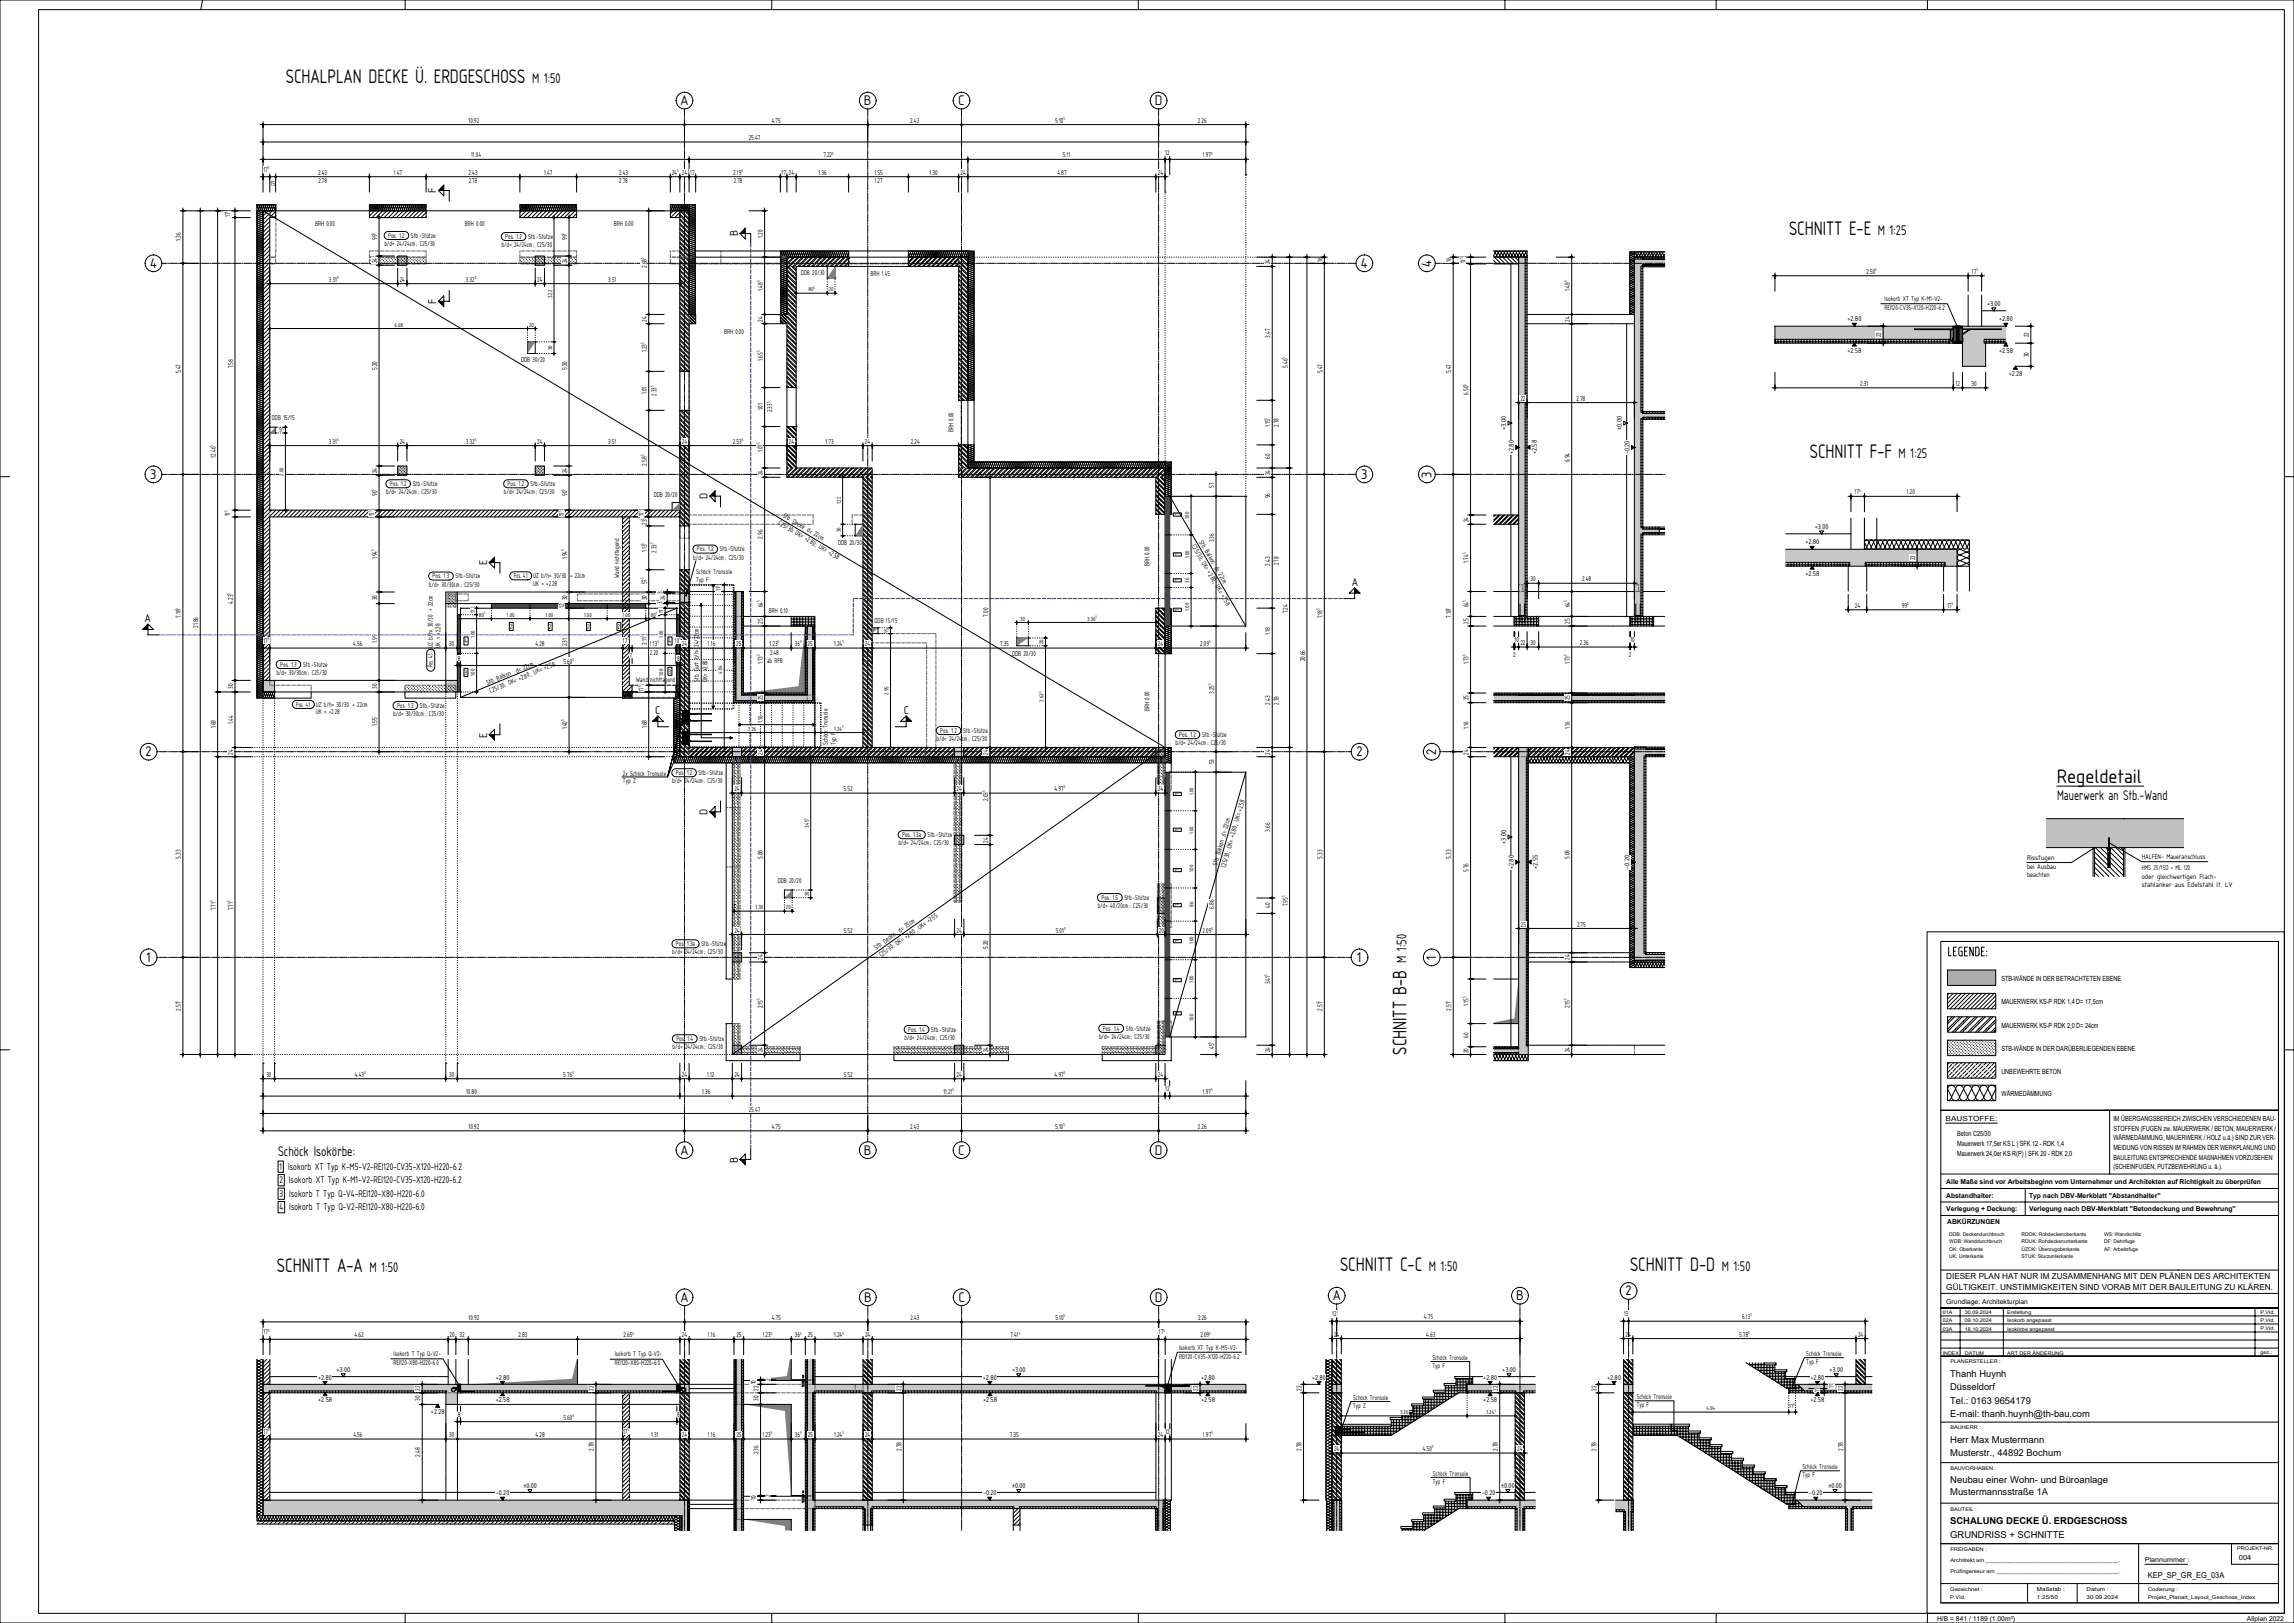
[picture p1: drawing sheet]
<svg xmlns="http://www.w3.org/2000/svg" width="1189mm" height="841mm" viewBox="0 0 1189 841" stroke-linecap="round" stroke-linejoin="round" font-family="sans-serif">
<defs><g id="words">
<g font-size="9.5">
<text x="148" y="43">SCHALPLAN DECKE Ü. ERDGESCHOSS</text>
<text x="927" y="122">SCHNITT E-E</text>
<text x="938" y="237">SCHNITT F-F</text>
<text x="1066" y="405">Regeldetail</text>
<text x="729" y="547" transform="rotate(-90 729 547)">SCHNITT B-B</text>
<text x="144" y="659">SCHNITT A-A</text>
<text x="695" y="658">SCHNITT C-C</text>
<text x="845" y="658">SCHNITT D-D</text>
</g>
<g font-size="6.8">
<text x="276" y="43">M 1:50</text>
<text x="353" y="54">A</text>
<text x="448" y="54">B</text>
<text x="497" y="54">C</text>
<text x="599" y="54">D</text>
<text x="973" y="122">M 1:25</text>
<text x="78" y="139">4</text>
<text x="705" y="139">4</text>
<text x="742" y="138" transform="rotate(-90 742 138)">4</text>
<text x="984" y="237">M 1:25</text>
<text x="78" y="248">3</text>
<text x="706" y="248">3</text>
<text x="742" y="247" transform="rotate(-90 742 247)">3</text>
<text x="75" y="392">2</text>
<text x="703" y="392">2</text>
<text x="744" y="391" transform="rotate(-90 744 391)">2</text>
<text x="1066" y="414">Mauerwerk an Stb.-Wand</text>
<text x="744" y="497" transform="rotate(-90 744 497)">1</text>
<text x="76" y="498">1</text>
<text x="703" y="498">1</text>
<text x="729" y="499" transform="rotate(-90 729 499)">M 1:50</text>
<text x="144" y="599">Schöck Isokörbe:</text>
<text x="353" y="598">A</text>
<text x="448" y="598">B</text>
<text x="497" y="598">C</text>
<text x="599" y="598">D</text>
<text x="192" y="659">M 1:50</text>
<text x="741" y="658">M 1:50</text>
<text x="892" y="658">M 1:50</text>
<text x="843" y="671">2</text>
<text x="353" y="675">A</text>
<text x="448" y="675">B</text>
<text x="497" y="675">C</text>
<text x="599" y="675">D</text>
<text x="691" y="674">A</text>
<text x="786" y="674">B</text>
</g>
<g font-size="5.4">
<text x="226" y="100" transform="rotate(-90 226 100)">F</text>
<text x="382" y="122" transform="rotate(-90 382 122)">B</text>
<text x="226" y="158" transform="rotate(-90 226 158)">F</text>
<text x="367" y="259" transform="rotate(-90 367 259)">D</text>
<text x="252" y="293" transform="rotate(-90 252 293)">E</text>
<text x="701" y="303">A</text>
<text x="75" y="322">A</text>
<text x="340" y="370">C</text>
<text x="468" y="370">C</text>
<text x="252" y="382" transform="rotate(-90 252 382)">E</text>
<text x="367" y="422" transform="rotate(-90 367 422)">D</text>
<text x="382" y="602" transform="rotate(-90 382 602)">B</text>
</g>
<g font-size="4.9">
<text x="1011" y="714">Thanh Huynh</text>
<text x="1011" y="720">Düsseldorf</text>
<text x="1011" y="727">Tel.: 0163 9654179</text>
<text x="1011" y="734">E-mail: thanh.huynh@th-bau.com</text>
<text x="1011" y="748">Herr Max Mustermann</text>
<text x="1011" y="755">Musterstr., 44892 Bochum</text>
<text x="1011" y="769">Neubau einer Wohn- und Büroanlage</text>
<text x="1011" y="775">Mustermannsstraße 1A</text>
<text x="1011" y="790">SCHALUNG DECKE Ü. ERDGESCHOSS</text>
<text x="1011" y="797">GRUNDRISS + SCHNITTE</text>
</g>
<g font-size="4.7">
<text x="145" y="606">1</text>
<text x="149" y="606">Isokorb XT Typ K-M5-V2-REI120-CV35-X120-H220-6.2</text>
<text x="145" y="613">2</text>
<text x="150" y="613">Isokorb XT Typ K-M1-V2-REI120-CV35-X120-H220-6.2</text>
<text x="145" y="620">3</text>
<text x="150" y="620">Isokorb T Typ Q-V4-REI120-X80-H220-6.0</text>
<text x="145" y="627">4</text>
<text x="150" y="627">Isokorb T Typ Q-V2-REI120-X80-H220-6.0</text>
</g>
<g font-size="4.3">
<text x="1009" y="663">DIESER PLAN HAT NUR IM ZUSAMMENHANG MIT DEN PLÄNEN DES ARCHITEKTEN</text>
<text x="1009" y="668">GÜLTIGKEIT. UNSTIMMIGKEITEN SIND VORAB MIT DER BAULEITUNG ZU KLÄREN.</text>
</g>
<text font-size="4.2" x="1113" y="818">KEP_SP_GR_EG_03A</text>
<g font-size="3.7">
<text x="1037" y="508">STB-WÄNDE IN DER BETRACHTETEN EBENE</text>
<text x="1037" y="520">MAUERWERK KS-P RDK 1,4 D= 17,5cm</text>
<text x="1037" y="533">MAUERWERK KS-P RDK 2,0 D= 24cm</text>
<text x="1037" y="545">STB-WÄNDE IN DER DARÜBERLIEGENDEN EBENE</text>
<text x="1037" y="556">UNBEWEHRTE BETON</text>
<text x="1037" y="568">WÄRMEDÄMMUNG</text>
<text x="1008" y="581">BAUSTOFFE:</text>
<text x="1095" y="581">IM ÜBERGANGSBEREICH ZWISCHEN VERSCHIEDENEN BAU-</text>
<text x="1095" y="586">STOFFEN (FUGEN zw. MAUERWERK / BETON, MAUERWERK /</text>
<text x="1014" y="589">Beton C25/30</text>
<text x="1095" y="591">WÄRMEDÄMMUNG, MAUERWERK / HOLZ u.ä.) SIND ZUR VER-</text>
<text x="1014" y="594">Mauerwerk 17,5er KS L | SFK 12 - RDK 1,4</text>
<text x="1014" y="599">Mauerwerk 24,0er KS R(P) | SFK 20 - RDK 2,0</text>
<text x="1095" y="596">MEIDUNG VON RISSEN IM RAHMEN DER WERKPLANUNG UND</text>
<text x="1095" y="606">(SCHEINFUGEN, PUTZBEWEHRUNG u. ä.).</text>
<text x="1095" y="601">BAULEITUNG ENTSPRECHENDE MAßNAHMEN VORZUSEHEN</text>
<text x="1160" y="808">004</text>
</g>
<g font-size="3.5">
<text x="1009" y="613">Alle Maße sind vor Arbeitsbeginn vom Unternehmer und Architekten auf Richtigkeit zu überprüfen</text>
<text x="1009" y="621">Abstandhalter:</text>
<text x="1052" y="621">Typ nach DBV-Merkblatt &quot;Abstandhalter&quot;</text>
<text x="1009" y="628">Verlegung + Deckung:</text>
<text x="1052" y="628">Verlegung nach DBV-Merkblatt &quot;Betondeckung und Bewehrung&quot;</text>
<text x="1009" y="634">ABKÜRZUNGEN</text>
<text x="1009" y="676">Grundlage: Architekturplan</text>
<text x="1112" y="809">Plannummer :</text>
<text x="1004" y="840">H/B = 841 / 1189 (1.00m²)</text>
<text x="1165" y="840">Allplan 2022</text>
</g>
<g font-size="3.4">
<text x="243" y="64">10.92</text>
<text x="400" y="64">4.75</text>
<text x="472" y="64">2.43</text>
<text x="547" y="64">5.10</text>
<text x="621" y="64">2.26</text>
<text x="388" y="73">25.47</text>
<text x="244" y="82">11.04</text>
<text x="427" y="82">7.22</text>
<text x="551" y="82">5.11</text>
<text x="604" y="80">12</text>
<text x="623" y="82">1.97</text>
<text x="137" y="89">17</text>
<text x="165" y="91">2.43</text>
<text x="165" y="95">2.78</text>
<text x="204" y="91">1.47</text>
<text x="243" y="91">2.43</text>
<text x="243" y="95">2.78</text>
<text x="282" y="91">1.47</text>
<text x="321" y="91">2.43</text>
<text x="321" y="95">2.78</text>
<text x="348" y="91">24</text>
<text x="353" y="91">24</text>
<text x="358" y="91">17</text>
<text x="380" y="91">2.19</text>
<text x="380" y="95">2.78</text>
<text x="405" y="91">17</text>
<text x="409" y="91">24</text>
<text x="424" y="91">1.36</text>
<text x="453" y="91">1.55</text>
<text x="453" y="95">1.27</text>
<text x="482" y="91">1.30</text>
<text x="498" y="91">24</text>
<text x="548" y="91">4.87</text>
<text x="600" y="91">24</text>
<text x="140" y="97">15</text>
<text x="119" y="113" transform="rotate(-90 119 113)">17</text>
<text x="163" y="117">BRH 0.00</text>
<text x="241" y="117">BRH 0.00</text>
<text x="318" y="117">BRH 0.00</text>
<text x="94" y="125" transform="rotate(-90 94 125)">1.36</text>
<text x="195" y="124" transform="rotate(-90 195 124)">99</text>
<text x="201" y="123">Pos. 1.2</text>
<text x="213" y="123">Stb.-Stütze</text>
<text x="262" y="124">Pos. 1.2</text>
<text x="274" y="124">Stb.-Stütze</text>
<text x="294" y="124" transform="rotate(-90 294 124)">99</text>
<text x="395" y="123" transform="rotate(-90 395 123)">1.20</text>
<text x="199" y="127">b/d= 24/24cm; C25/30</text>
<text x="260" y="128">b/d= 24/24cm; C25/30</text>
<text x="195" y="136" transform="rotate(-90 195 136)">24</text>
<text x="294" y="136" transform="rotate(-90 294 136)">24</text>
<text x="658" y="137" transform="rotate(-90 658 137)">24</text>
<text x="685" y="136" transform="rotate(-90 685 136)">16</text>
<text x="752" y="136" transform="rotate(-90 752 136)">16</text>
<text x="760" y="137" transform="rotate(-90 760 137)">17</text>
<text x="335" y="139" transform="rotate(-90 335 139)">2.68</text>
<text x="415" y="143">DDB 20/30</text>
<text x="451" y="143">BRH 1.45</text>
<text x="967" y="142">2.50</text>
<text x="1022" y="142">17</text>
<text x="170" y="146">3.31</text>
<text x="207" y="146">24</text>
<text x="242" y="146">3.32</text>
<text x="278" y="146">24</text>
<text x="315" y="146">3.51</text>
<text x="395" y="151" transform="rotate(-90 395 151)">1.48</text>
<text x="814" y="151" transform="rotate(-90 814 151)">1.48</text>
<text x="977" y="156">Isokorb XT Typ K-M1-V2-</text>
<text x="977" y="161">REI120-CV35-X120-H220-6.2</text>
<text x="1030" y="159">+3.00</text>
<text x="335" y="167" transform="rotate(-90 335 167)">24</text>
<text x="395" y="167" transform="rotate(-90 395 167)">24</text>
<text x="814" y="167" transform="rotate(-90 814 167)">24</text>
<text x="958" y="167">+2.80</text>
<text x="1036" y="167">+2.80</text>
<text x="375" y="173">BRH 0.00</text>
<text x="658" y="175" transform="rotate(-90 658 175)">3.47</text>
<text x="975" y="175" transform="rotate(-90 975 175)">22</text>
<text x="1052" y="175" transform="rotate(-90 1052 175)">22</text>
<text x="335" y="183" transform="rotate(-90 335 183)">1.23</text>
<text x="958" y="183">+2.58</text>
<text x="1036" y="183">+2.58</text>
<text x="1052" y="185" transform="rotate(-90 1052 185)">30</text>
<text x="121" y="191" transform="rotate(-90 121 191)">7.58</text>
<text x="195" y="192" transform="rotate(-90 195 192)">5.20</text>
<text x="270" y="187">DDB 30/20</text>
<text x="294" y="192" transform="rotate(-90 294 192)">5.20</text>
<text x="395" y="187" transform="rotate(-90 395 187)">1.65</text>
<text x="667" y="191" transform="rotate(-90 667 191)">5.46</text>
<text x="94" y="193" transform="rotate(-90 94 193)">5.47</text>
<text x="685" y="193" transform="rotate(-90 685 193)">5.47</text>
<text x="752" y="193" transform="rotate(-90 752 193)">5.47</text>
<text x="1041" y="195">+2.28</text>
<text x="964" y="200">2.31</text>
<text x="1014" y="200">12</text>
<text x="1022" y="200">30</text>
<text x="335" y="204" transform="rotate(-90 335 204)">1.01</text>
<text x="340" y="205" transform="rotate(-90 340 205)">2.33</text>
<text x="761" y="205" transform="rotate(-90 761 205)">6.50</text>
<text x="788" y="208">22</text>
<text x="817" y="208">2.78</text>
<text x="395" y="213" transform="rotate(-90 395 213)">1.01</text>
<text x="400" y="213" transform="rotate(-90 400 213)">2.33</text>
<text x="141" y="218">DDB 15/15</text>
<text x="658" y="221" transform="rotate(-90 658 221)">1.15</text>
<text x="663" y="221" transform="rotate(-90 663 221)">2.78</text>
<text x="494" y="224" transform="rotate(-90 494 224)">BRH 0.00</text>
<text x="781" y="223" transform="rotate(-90 781 223)">+3.00</text>
<text x="841" y="223" transform="rotate(-90 841 223)">±0.00</text>
<text x="170" y="230">3.31</text>
<text x="207" y="230">24</text>
<text x="241" y="230">3.32</text>
<text x="278" y="230">24</text>
<text x="315" y="230">3.51</text>
<text x="353" y="230">24</text>
<text x="380" y="230">2.53</text>
<text x="409" y="230">24</text>
<text x="428" y="230">1.73</text>
<text x="448" y="230">24</text>
<text x="472" y="230">2.24</text>
<text x="112" y="237" transform="rotate(-90 112 237)">12.46</text>
<text x="395" y="234" transform="rotate(-90 395 234)">1.07</text>
<text x="658" y="238" transform="rotate(-90 658 238)">60</text>
<text x="785" y="235" transform="rotate(-90 785 235)">+2.80</text>
<text x="797" y="235" transform="rotate(-90 797 235)">+2.58</text>
<text x="814" y="240" transform="rotate(-90 814 240)">6.94</text>
<text x="845" y="235" transform="rotate(-90 845 235)">-0.20</text>
<text x="195" y="245" transform="rotate(-90 195 245)">24</text>
<text x="294" y="245" transform="rotate(-90 294 245)">24</text>
<text x="335" y="241" transform="rotate(-90 335 241)">2.58</text>
<text x="202" y="252">Pos. 1.2</text>
<text x="214" y="252">Stb.-Stütze</text>
<text x="263" y="252">Pos. 1.2</text>
<text x="275" y="252">Stb.-Stütze</text>
<text x="395" y="246" transform="rotate(-90 395 246)">24</text>
<text x="658" y="246" transform="rotate(-90 658 246)">24</text>
<text x="195" y="257" transform="rotate(-90 195 257)">90</text>
<text x="200" y="256">b/d= 24/24cm; C25/30</text>
<text x="261" y="256">b/d= 24/24cm; C25/30</text>
<text x="294" y="257" transform="rotate(-90 294 257)">90</text>
<text x="339" y="258">DDB 20/20</text>
<text x="629" y="253" transform="rotate(-90 629 253)">57</text>
<text x="961" y="256">17</text>
<text x="988" y="256">1.20</text>
<text x="658" y="258" transform="rotate(-90 658 258)">96</text>
<text x="119" y="268" transform="rotate(-90 119 268)">17</text>
<text x="194" y="268" transform="rotate(-90 194 268)">17</text>
<text x="292" y="268" transform="rotate(-90 292 268)">17</text>
<text x="334" y="268" transform="rotate(-90 334 268)">17</text>
<text x="406" y="268" transform="rotate(31 406 268)">Stb. Decke d= 22cm</text>
<text x="611" y="267" transform="rotate(-90 611 267)">1</text>
<text x="335" y="272" transform="rotate(-90 335 272)">23</text>
<text x="403" y="272" transform="rotate(31 403 272)">C25/30; OK= +2.80, UK= +2.58</text>
<text x="761" y="271" transform="rotate(-90 761 271)">24</text>
<text x="941" y="274">+3.00</text>
<text x="395" y="279" transform="rotate(-90 395 279)">2.96</text>
<text x="621" y="281" transform="rotate(60 621 281)">Stb. Balkon d= 22cm</text>
<text x="629" y="281" transform="rotate(-90 629 281)">3.36</text>
<text x="335" y="286" transform="rotate(-90 335 286)">1.13</text>
<text x="340" y="286" transform="rotate(-90 340 286)">2.33</text>
<text x="361" y="286">Pos. 1.2</text>
<text x="373" y="286">Stb.-Stütze</text>
<text x="434" y="282">DDB 20/30</text>
<text x="611" y="288" transform="rotate(-90 611 288)">1</text>
<text x="618" y="283" transform="rotate(60 618 283)">C25/30; OK= +2.80, UK= +2.58</text>
<text x="936" y="282">+2.80</text>
<text x="195" y="290" transform="rotate(-90 195 290)">1.94</text>
<text x="294" y="290" transform="rotate(-90 294 290)">1.94</text>
<text x="359" y="290">b/d= 24/24cm; C25/30</text>
<text x="596" y="293" transform="rotate(-90 596 293)">BRH 0.00</text>
<text x="658" y="293" transform="rotate(-90 658 293)">2.43</text>
<text x="663" y="293" transform="rotate(-90 663 293)">2.78</text>
<text x="761" y="292" transform="rotate(-90 761 292)">1.74</text>
<text x="993" y="290" transform="rotate(-90 993 290)">22</text>
<text x="224" y="300">Pos. 1.3</text>
<text x="236" y="300">Stb.-Stütze</text>
<text x="266" y="300">Pos. 4.1</text>
<text x="276" y="300">UZ b/h= 30/30</text>
<text x="295" y="300">+ 22cm</text>
<text x="321" y="299" transform="rotate(-90 321 299)">Wand nichttagend</text>
<text x="361" y="297">Schöck Tronsole</text>
<text x="936" y="298">+2.58</text>
<text x="222" y="304">b/d= 30/30cm ; C25/30</text>
<text x="276" y="304">UK = +2.28</text>
<text x="335" y="303" transform="rotate(-90 335 303)">57</text>
<text x="361" y="301">Typ F</text>
<text x="611" y="301" transform="rotate(-90 611 301)">1</text>
<text x="793" y="301">30</text>
<text x="820" y="301">2.48</text>
<text x="195" y="311" transform="rotate(-90 195 311)">30</text>
<text x="294" y="311" transform="rotate(-90 294 311)">30</text>
<text x="335" y="311" transform="rotate(-90 335 311)">30</text>
<text x="343" y="308" transform="rotate(-90 343 308)">3</text>
<text x="345" y="311" transform="rotate(-90 345 311)">24</text>
<text x="121" y="313" transform="rotate(-90 121 313)">4.23</text>
<text x="292" y="315" transform="rotate(-90 292 315)">12</text>
<text x="343" y="313" transform="rotate(-90 343 313)">3</text>
<text x="395" y="315" transform="rotate(-90 395 315)">64</text>
<text x="399" y="317">BRH 0.10</text>
<text x="611" y="316" transform="rotate(-90 611 316)">1</text>
<text x="667" y="318" transform="rotate(-90 667 318)">7.24</text>
<text x="761" y="315" transform="rotate(-90 761 315)">64</text>
<text x="814" y="315" transform="rotate(-90 814 315)">64</text>
<text x="961" y="315">24</text>
<text x="986" y="315">99</text>
<text x="1009" y="315">17</text>
<text x="94" y="320" transform="rotate(-90 94 320)">7.18</text>
<text x="395" y="323" transform="rotate(-90 395 323)">25</text>
<text x="453" y="323">DDB 15/15</text>
<text x="512" y="320" transform="rotate(-90 512 320)">7.00</text>
<text x="685" y="320" transform="rotate(-90 685 320)">7.18</text>
<text x="752" y="320" transform="rotate(-90 752 320)">7.18</text>
<text x="761" y="323" transform="rotate(-90 761 323)">25</text>
<text x="814" y="323" transform="rotate(-90 814 323)">25</text>
<text x="103" y="325" transform="rotate(-90 103 325)">21.86</text>
<text x="264" y="326">2</text>
<text x="285" y="326">2</text>
<text x="304" y="326">2</text>
<text x="320" y="326">2</text>
<text x="658" y="329" transform="rotate(-90 658 329)">1.18</text>
<text x="137" y="333">17</text>
<text x="183" y="335">4.56</text>
<text x="195" y="333" transform="rotate(-90 195 333)">1.99</text>
<text x="224" y="336" transform="rotate(-90 224 336)">UZ b/h= 30/30 + 22cm</text>
<text x="228" y="336" transform="rotate(-90 228 336)">UK = +2.28</text>
<text x="233" y="335">30</text>
<text x="241" y="333">4</text>
<text x="278" y="335">4.28</text>
<text x="294" y="335" transform="rotate(-90 294 335)">2.31</text>
<text x="323" y="333">17</text>
<text x="335" y="334" transform="rotate(-90 335 334)">2.11</text>
<text x="337" y="335">1.13</text>
<text x="347" y="333">4</text>
<text x="350" y="333">10</text>
<text x="353" y="335">24</text>
<text x="367" y="335">1.16</text>
<text x="382" y="335">25</text>
<text x="399" y="335">1.23</text>
<text x="412" y="335">36</text>
<text x="419" y="335">25</text>
<text x="432" y="335">1.24</text>
<text x="448" y="335">24</text>
<text x="518" y="335">7.35</text>
<text x="600" y="335">24</text>
<text x="622" y="335">2.09</text>
<text x="785" y="333">10</text>
<text x="788" y="334">22</text>
<text x="793" y="334">30</text>
<text x="819" y="334">2.36</text>
<text x="845" y="333">10</text>
<text x="326" y="341">7</text>
<text x="337" y="339">2.20</text>
<text x="399" y="339">2.48</text>
<text x="525" y="340">DDB 20/30</text>
<text x="784" y="340">2</text>
<text x="844" y="340">2</text>
<text x="145" y="345">Pos. 1.3</text>
<text x="157" y="345">Stb.-Stütze</text>
<text x="224" y="346" transform="rotate(-90 224 346)">Pos. 4.1</text>
<text x="237" y="342">8</text>
<text x="292" y="344">5.60</text>
<text x="351" y="342">8</text>
<text x="395" y="344" transform="rotate(-90 395 344)">1.73</text>
<text x="398" y="344">ab RFB</text>
<text x="676" y="343" transform="rotate(-90 676 343)">20.66</text>
<text x="761" y="344" transform="rotate(-90 761 344)">1.73</text>
<text x="814" y="344" transform="rotate(-90 814 344)">1.73</text>
<text x="143" y="350">b/d= 30/30cm ; C25/30</text>
<text x="241" y="350">3</text>
<text x="268" y="349" transform="rotate(-22 268 349)">d= 22cm</text>
<text x="330" y="354">Wand nichttagend</text>
<text x="347" y="349">3</text>
<text x="362" y="353" transform="rotate(-90 362 353)">Stb. Gurt b/h= 24/22cm</text>
<text x="367" y="353" transform="rotate(-90 367 353)">OK= +2.80</text>
<text x="121" y="357" transform="rotate(-90 121 357)">30</text>
<text x="195" y="357" transform="rotate(-90 195 357)">30</text>
<text x="253" y="355" transform="rotate(-22 253 355)">Stb. Balkon</text>
<text x="254" y="359" transform="rotate(-22 254 359)">C25/30; OK= +2.80, UK= +2.58</text>
<text x="334" y="358" transform="rotate(-90 334 358)">17</text>
<text x="629" y="360" transform="rotate(-90 629 360)">3.25</text>
<text x="395" y="363" transform="rotate(-90 395 363)">25</text>
<text x="658" y="365" transform="rotate(-90 658 365)">2.43</text>
<text x="663" y="365" transform="rotate(-90 663 365)">2.78</text>
<text x="761" y="363" transform="rotate(-90 761 363)">25</text>
<text x="814" y="363" transform="rotate(-90 814 363)">25</text>
<text x="154" y="366">Pos. 4.1</text>
<text x="164" y="366">UZ b/h= 30/30 + 22cm</text>
<text x="164" y="370">UK = +2.28</text>
<text x="204" y="371">b/d= 30/30cm ; C25/30</text>
<text x="206" y="367">Pos. 1.3</text>
<text x="218" y="367">Stb.-Stütze</text>
<text x="596" y="369" transform="rotate(-90 596 369)">BRH 0.00</text>
<text x="112" y="377" transform="rotate(-90 112 377)">1.68</text>
<text x="121" y="375" transform="rotate(-90 121 375)">1.44</text>
<text x="195" y="376" transform="rotate(-90 195 376)">1.55</text>
<text x="294" y="378" transform="rotate(-90 294 378)">1.40</text>
<text x="335" y="377" transform="rotate(-90 335 377)">1.68</text>
<text x="395" y="375" transform="rotate(-90 395 375)">1.16</text>
<text x="761" y="378" transform="rotate(-90 761 378)">1.16</text>
<text x="814" y="378" transform="rotate(-90 814 378)">1.16</text>
<text x="485" y="384">b/d= 24/24cm; C25/30</text>
<text x="487" y="380">Pos. 1.2</text>
<text x="499" y="380">Stb.-Stütze</text>
<text x="611" y="382">Pos. 1.2</text>
<text x="623" y="382">Stb.-Stütze</text>
<text x="429" y="386" transform="rotate(-90 429 386)">Schöck Tronsole</text>
<text x="433" y="386" transform="rotate(-90 433 386)">Typ F</text>
<text x="609" y="386">b/d= 24/24cm; C25/30</text>
<text x="121" y="391" transform="rotate(-90 121 391)">24</text>
<text x="395" y="391" transform="rotate(-90 395 391)">24</text>
<text x="512" y="391" transform="rotate(-90 512 391)">24</text>
<text x="658" y="391" transform="rotate(-90 658 391)">24</text>
<text x="761" y="391" transform="rotate(-90 761 391)">24</text>
<text x="814" y="391" transform="rotate(-90 814 391)">24</text>
<text x="323" y="402">2x Schöck Tronsole</text>
<text x="350" y="402">Pos. 1.2</text>
<text x="362" y="402">Stb.-Stütze</text>
<text x="629" y="396" transform="rotate(-90 629 396)">53</text>
<text x="323" y="406">Typ Z</text>
<text x="348" y="406">b/d= 24/24cm; C25/30</text>
<text x="381" y="410">24</text>
<text x="437" y="410">5.52</text>
<text x="496" y="410">24</text>
<text x="547" y="410">4.97</text>
<text x="600" y="410">24</text>
<text x="611" y="412" transform="rotate(-90 611 412)">1</text>
<text x="512" y="415" transform="rotate(-90 512 415)">2.03</text>
<text x="611" y="430" transform="rotate(-90 611 430)">1</text>
<text x="658" y="431" transform="rotate(-90 658 431)">3.66</text>
<text x="466" y="438">b/d= 24/24cm; C25/30</text>
<text x="468" y="434">Pos. 1.3a</text>
<text x="481" y="434">Stb.-Stütze</text>
<text x="512" y="437" transform="rotate(-90 512 437)">24</text>
<text x="781" y="437" transform="rotate(-90 781 437)">+3.00</text>
<text x="94" y="445" transform="rotate(-90 94 445)">5.33</text>
<text x="395" y="445" transform="rotate(-90 395 445)">5.08</text>
<text x="631" y="449" transform="rotate(-74 631 449)">Stb. Balkon d= 22cm</text>
<text x="635" y="450" transform="rotate(-74 635 450)">C25/30; OK= +2.80, UK= +2.58</text>
<text x="685" y="445" transform="rotate(-90 685 445)">5.33</text>
<text x="752" y="445" transform="rotate(-90 752 445)">5.33</text>
<text x="814" y="445" transform="rotate(-90 814 445)">5.08</text>
<text x="1051" y="446">Rissfugen</text>
<text x="1110" y="445">HALFEN- Maueranschluss</text>
<text x="611" y="451" transform="rotate(-90 611 451)">1</text>
<text x="761" y="452" transform="rotate(-90 761 452)">5.76</text>
<text x="785" y="450" transform="rotate(-90 785 450)">+2.80</text>
<text x="797" y="450" transform="rotate(-90 797 450)">+2.55</text>
<text x="845" y="450" transform="rotate(-90 845 450)">-0.20</text>
<text x="1051" y="450">bei Ausbau</text>
<text x="1051" y="455">beachten</text>
<text x="1110" y="451">HMS 25/15D + ML 120</text>
<text x="1110" y="455">oder gleichwertigen Flach-</text>
<text x="403" y="457">DDB 20/20</text>
<text x="1110" y="459">stahlanker aus Edelstahl lt. LV</text>
<text x="571" y="466">Pos. 1.5</text>
<text x="583" y="466">Stb.-Stütze</text>
<text x="112" y="472" transform="rotate(-90 112 472)">7.71</text>
<text x="121" y="472" transform="rotate(-90 121 472)">7.71</text>
<text x="569" y="471">b/d= 40/20cm ; C25/30</text>
<text x="611" y="470" transform="rotate(-90 611 470)">1</text>
<text x="629" y="471" transform="rotate(-90 629 471)">6.86</text>
<text x="658" y="471" transform="rotate(-90 658 471)">40</text>
<text x="667" y="470" transform="rotate(-90 667 470)">7.95</text>
<text x="381" y="483">24</text>
<text x="437" y="483">5.52</text>
<text x="496" y="483">24</text>
<text x="547" y="483">5.01</text>
<text x="601" y="483">20</text>
<text x="623" y="483">2.09</text>
<text x="788" y="480">25</text>
<text x="817" y="480">2.75</text>
<text x="350" y="490">Pos. 1.3a</text>
<text x="364" y="490">Stb.-Stütze</text>
<text x="512" y="492" transform="rotate(-90 512 492)">5.20</text>
<text x="611" y="488" transform="rotate(-90 611 488)">1</text>
<text x="348" y="494">b/d= 24/24cm; C25/30</text>
<text x="395" y="497" transform="rotate(-90 395 497)">24</text>
<text x="454" y="492" transform="rotate(-35 454 492)">Stb. Decke d= 25cm</text>
<text x="457" y="496" transform="rotate(-35 457 496)">C25/30; OK= +2.80, UK= +2.55</text>
<text x="814" y="497" transform="rotate(-90 814 497)">24</text>
<text x="611" y="508" transform="rotate(-90 611 508)">1</text>
<text x="658" y="510" transform="rotate(-90 658 510)">3.41</text>
<text x="761" y="521" transform="rotate(-90 761 521)">1.15</text>
<text x="94" y="524" transform="rotate(-90 94 524)">2.51</text>
<text x="395" y="523" transform="rotate(-90 395 523)">2.15</text>
<text x="611" y="526" transform="rotate(-90 611 526)">1</text>
<text x="685" y="524" transform="rotate(-90 685 524)">2.51</text>
<text x="752" y="524" transform="rotate(-90 752 524)">2.51</text>
<text x="814" y="523" transform="rotate(-90 814 523)">2.15</text>
<text x="351" y="539">Pos. 1.4</text>
<text x="363" y="539">Stb.-Stütze</text>
<text x="469" y="539">b/d= 24/24cm; C25/30</text>
<text x="471" y="535">Pos. 1.4</text>
<text x="483" y="535">Stb.-Stütze</text>
<text x="570" y="538">b/d= 24/24cm; C25/30</text>
<text x="572" y="534">Pos. 1.4</text>
<text x="584" y="534">Stb.-Stütze</text>
<text x="761" y="538" transform="rotate(-90 761 538)">60</text>
<text x="349" y="544">b/d= 24/24cm; C25/30</text>
<text x="395" y="545" transform="rotate(-90 395 545)">24</text>
<text x="512" y="545" transform="rotate(-90 512 545)">24</text>
<text x="629" y="544" transform="rotate(-90 629 544)">45</text>
<text x="658" y="545" transform="rotate(-90 658 545)">24</text>
<text x="761" y="546" transform="rotate(-90 761 546)">20</text>
<text x="814" y="545" transform="rotate(-90 814 545)">24</text>
<text x="138" y="558">30</text>
<text x="184" y="558">4.43</text>
<text x="233" y="558">30</text>
<text x="292" y="558">5.76</text>
<text x="353" y="558">24</text>
<text x="367" y="558">1.12</text>
<text x="381" y="558">24</text>
<text x="437" y="558">5.52</text>
<text x="496" y="558">24</text>
<text x="547" y="558">4.97</text>
<text x="600" y="558">24</text>
<text x="242" y="567">10.80</text>
<text x="364" y="567">1.36</text>
<text x="489" y="567">11.21</text>
<text x="604" y="565">12</text>
<text x="623" y="567">1.97</text>
<text x="388" y="576">25.47</text>
<text x="243" y="585">10.92</text>
<text x="400" y="585">4.75</text>
<text x="472" y="585">2.43</text>
<text x="547" y="585">5.10</text>
<text x="621" y="585">2.26</text>
<text x="243" y="684">10.92</text>
<text x="400" y="684">4.75</text>
<text x="472" y="684">2.43</text>
<text x="547" y="684">5.10</text>
<text x="621" y="684">2.26</text>
<text x="691" y="682">12</text>
<text x="738" y="684">4.75</text>
<text x="842" y="682">13</text>
<text x="903" y="684">6.13</text>
<text x="137" y="691">17</text>
<text x="184" y="693">4.62</text>
<text x="233" y="693">20</text>
<text x="238" y="693">32</text>
<text x="269" y="693">2.83</text>
<text x="323" y="693">2.65</text>
<text x="353" y="693">24</text>
<text x="367" y="693">1.16</text>
<text x="382" y="693">25</text>
<text x="395" y="693">1.23</text>
<text x="412" y="693">36</text>
<text x="419" y="693">25</text>
<text x="432" y="693">1.24</text>
<text x="448" y="693">24</text>
<text x="524" y="693">7.41</text>
<text x="601" y="691">17</text>
<text x="622" y="693">2.09</text>
<text x="691" y="693">24</text>
<text x="739" y="693">4.63</text>
<text x="843" y="693">24</text>
<text x="901" y="693">5.78</text>
<text x="963" y="693">24</text>
<text x="611" y="699">Isokorb XT Typ K-M5-V2-</text>
<text x="204" y="703">Isokorb T Typ Q-V2-</text>
<text x="204" y="707">REI120-X80-H220-6.0</text>
<text x="319" y="703">Isokorb T Typ Q-V2-</text>
<text x="319" y="707">REI120-X80-H220-6.0</text>
<text x="611" y="704">REI120-CV35-X120-H220-6.2</text>
<text x="742" y="705">Schöck Tronsole</text>
<text x="936" y="703">Schöck Tronsole</text>
<text x="936" y="707">Typ F</text>
<text x="174" y="711">+3.00</text>
<text x="525" y="711">+3.00</text>
<text x="742" y="709">Typ F</text>
<text x="779" y="711">+3.00</text>
<text x="948" y="711">+3.00</text>
<text x="165" y="715">+2.80</text>
<text x="257" y="715">+2.80</text>
<text x="392" y="717" transform="rotate(-90 392 717)">10</text>
<text x="399" y="716" transform="rotate(-90 399 716)">2</text>
<text x="509" y="715">+2.80</text>
<text x="623" y="715">+2.80</text>
<text x="680" y="715">+2.80</text>
<text x="769" y="715">+2.80</text>
<text x="833" y="715">+2.80</text>
<text x="938" y="715">+2.80</text>
<text x="950" y="719" transform="rotate(-90 950 719)">11</text>
<text x="218" y="721" transform="rotate(-90 218 721)">22</text>
<text x="308" y="721" transform="rotate(-90 308 721)">22</text>
<text x="393" y="721" transform="rotate(-90 393 721)">22</text>
<text x="467" y="721" transform="rotate(-90 467 721)">22</text>
<text x="621" y="721" transform="rotate(-90 621 721)">22</text>
<text x="675" y="721" transform="rotate(-90 675 721)">22</text>
<text x="701" y="726">Schöck Tronsole</text>
<text x="776" y="721" transform="rotate(-90 776 721)">22</text>
<text x="828" y="721" transform="rotate(-90 828 721)">22</text>
<text x="848" y="725">Schöck Tronsole</text>
<text x="943" y="721" transform="rotate(-90 943 721)">11</text>
<text x="955" y="721" transform="rotate(-90 955 721)">22</text>
<text x="165" y="727">+2.58</text>
<text x="218" y="726" transform="rotate(-90 218 726)">30</text>
<text x="257" y="727">+2.58</text>
<text x="393" y="726" transform="rotate(-90 393 726)">30</text>
<text x="510" y="727">+2.58</text>
<text x="623" y="727">+2.58</text>
<text x="701" y="730">Typ Z</text>
<text x="769" y="727">+2.58</text>
<text x="848" y="729">Typ F</text>
<text x="938" y="727">+2.58</text>
<text x="223" y="733">+2.28</text>
<text x="237" y="734">8</text>
<text x="292" y="736">5.60</text>
<text x="351" y="734">8</text>
<text x="137" y="743">17</text>
<text x="323" y="743">17</text>
<text x="604" y="743">12</text>
<text x="183" y="745">4.56</text>
<text x="233" y="745">30</text>
<text x="278" y="745">4.28</text>
<text x="338" y="745">1.31</text>
<text x="353" y="745">24</text>
<text x="367" y="745">1.16</text>
<text x="382" y="745">25</text>
<text x="395" y="745">1.23</text>
<text x="412" y="745">36</text>
<text x="419" y="745">25</text>
<text x="432" y="745">1.24</text>
<text x="448" y="745">24</text>
<text x="523" y="745">7.35</text>
<text x="600" y="745">24</text>
<text x="624" y="745">1.97</text>
<text x="218" y="755" transform="rotate(-90 218 755)">2.48</text>
<text x="308" y="752" transform="rotate(-90 308 752)">2.78</text>
<text x="393" y="754" transform="rotate(-90 393 754)">2.36</text>
<text x="467" y="752" transform="rotate(-90 467 752)">2.78</text>
<text x="675" y="752" transform="rotate(-90 675 752)">2.78</text>
<text x="691" y="752">24</text>
<text x="738" y="752">4.50</text>
<text x="776" y="752" transform="rotate(-90 776 752)">2.78</text>
<text x="786" y="752">24</text>
<text x="828" y="752" transform="rotate(-90 828 752)">2.78</text>
<text x="955" y="752" transform="rotate(-90 955 752)">2.78</text>
<text x="934" y="761">Schöck Tronsole</text>
<text x="743" y="765">Schöck Tronsole</text>
<text x="934" y="765">Typ F</text>
<text x="271" y="771">±0.00</text>
<text x="525" y="771">±0.00</text>
<text x="743" y="769">Typ F</text>
<text x="778" y="771">±0.00</text>
<text x="948" y="771">±0.00</text>
<text x="257" y="775">-0.20</text>
<text x="392" y="777" transform="rotate(-90 392 777)">10</text>
<text x="399" y="776" transform="rotate(-90 399 776)">2</text>
<text x="510" y="775">-0.20</text>
<text x="768" y="775">-0.20</text>
<text x="938" y="775">-0.20</text>
</g>
<g font-size="2.8">
<text x="1056" y="825">Maßstab :</text>
<text x="1081" y="825">Datum :</text>
<text x="1056" y="829">1:25/50</text>
<text x="1081" y="829">30.09.2024</text>
</g>
<g font-size="2.7">
<text x="286" y="155" transform="rotate(-90 286 155)">3.22</text>
<text x="419" y="151">80</text>
<text x="430" y="151">20</text>
<text x="204" y="169">6.68</text>
<text x="274" y="169">20</text>
<text x="286" y="181" transform="rotate(-90 286 181)">30</text>
<text x="147" y="224" transform="rotate(-90 147 224)">15</text>
<text x="147" y="246" transform="rotate(-90 147 246)">2.00</text>
<text x="436" y="261" transform="rotate(-90 436 261)">1.22</text>
<text x="616" y="269" transform="rotate(-90 616 269)">1.00</text>
<text x="436" y="276" transform="rotate(-90 436 276)">30</text>
<text x="616" y="289" transform="rotate(-90 616 289)">1.00</text>
<text x="616" y="302" transform="rotate(-90 616 302)">36</text>
<text x="373" y="306" transform="rotate(-90 373 306)">17</text>
<text x="246" y="318" transform="rotate(-90 246 318)">17</text>
<text x="344" y="318" transform="rotate(-90 344 318)">17</text>
<text x="616" y="316" transform="rotate(-90 616 316)">1.00</text>
<text x="248" y="320">80</text>
<text x="263" y="320">1.00</text>
<text x="283" y="320">1.00</text>
<text x="303" y="320">1.00</text>
<text x="323" y="320">1.00</text>
<text x="337" y="320">80</text>
<text x="529" y="322">30</text>
<text x="563" y="322">3.30</text>
<text x="461" y="328" transform="rotate(-90 461 328)">15</text>
<text x="246" y="331" transform="rotate(-90 246 331)">1.00</text>
<text x="344" y="331" transform="rotate(-90 344 331)">1.00</text>
<text x="541" y="334" transform="rotate(-90 541 334)">20</text>
<text x="246" y="351" transform="rotate(-90 246 351)">1.00</text>
<text x="344" y="351" transform="rotate(-90 344 351)">1.00</text>
<text x="374" y="349" transform="rotate(-90 374 349)">4.04</text>
<text x="461" y="360" transform="rotate(-90 461 360)">2.95</text>
<text x="541" y="364" transform="rotate(-90 541 364)">2.63</text>
<text x="388" y="379">3.26</text>
<text x="432" y="379">1.24</text>
<text x="619" y="412" transform="rotate(-90 619 412)">1.00</text>
<text x="419" y="429" transform="rotate(-90 419 429)">3.45</text>
<text x="619" y="432" transform="rotate(-90 619 432)">1.00</text>
<text x="619" y="452" transform="rotate(-90 619 452)">1.00</text>
<text x="419" y="464" transform="rotate(-90 419 464)">20</text>
<text x="392" y="471">1.30</text>
<text x="407" y="471">20</text>
<text x="619" y="470" transform="rotate(-90 619 470)">86</text>
<text x="619" y="489" transform="rotate(-90 619 489)">1.00</text>
<text x="619" y="509" transform="rotate(-90 619 509)">1.00</text>
<text x="619" y="529" transform="rotate(-90 619 529)">1.00</text>
<text x="1010" y="644">WDB: Wanddurchbruch</text>
<text x="1048" y="644">RDUK: Rohdeckenunterkante</text>
<text x="1091" y="644">DF: Dehnfuge</text>
<text x="1010" y="648">OK: Oberkante</text>
<text x="1010" y="652">UK: Unterkante</text>
<text x="1048" y="648">ÜZOK: Überzugoberkante</text>
<text x="1048" y="652">STUK: Sturzunterkante</text>
<text x="1091" y="648">AF: Arbeitsfuge</text>
<text x="884" y="731">4.04</text>
<text x="927" y="730">17</text>
<text x="726" y="733">3.26</text>
<text x="770" y="733">1.24</text>
<text x="1011" y="809">Archtitekt am _________________________________________.</text>
<text x="1011" y="815">Prüfingenieur am ______________________________________.</text>
<text x="1011" y="828">P.Vid.</text>
<text x="1113" y="828">Projekt_Planart_Layout_Geschoss_Index</text>
</g>
<g font-size="2.6">
<text x="1010" y="641">DDB: Deckendurchbruch</text>
<text x="1048" y="641">RDOK: Rohdeckenoberkante</text>
<text x="1091" y="641">WS: Wandschlitz</text>
<text x="1007" y="681">01A</text>
<text x="1018" y="681">30.09.2024</text>
<text x="1040" y="681">Erstellung</text>
<text x="1172" y="681">P.Vid.</text>
<text x="1007" y="685">02A</text>
<text x="1007" y="689">03A</text>
<text x="1018" y="685">09.10.2024</text>
<text x="1018" y="689">18.10.2024</text>
<text x="1040" y="685">Isokorb angepasst</text>
<text x="1040" y="689">Isokörbe angepasst</text>
<text x="1172" y="685">P.Vid.</text>
<text x="1172" y="689">P.Vid.</text>
<text x="1007" y="702">INDEX</text>
<text x="1018" y="702">DATUM</text>
<text x="1040" y="702">ART DER ÄNDERUNG</text>
<text x="1172" y="702">gez.:</text>
<text x="1011" y="707">PLANERSTELLER :</text>
<text x="1011" y="741">BAUHERR :</text>
<text x="1011" y="762">BAUVORHABEN :</text>
<text x="1011" y="783">BAUTEIL :</text>
<text x="1011" y="804">FREIGABEN :</text>
<text x="1160" y="803">PROJEKT-NR.</text>
<text x="1011" y="825">Gezeichnet :</text>
<text x="1113" y="825">Codierung :</text>
</g>
<g font-size="2">
<text x="551" y="62">5</text>
<text x="431" y="80">5</text>
<text x="628" y="80">5</text>
<text x="139" y="88">5</text>
<text x="351" y="89">5</text>
<text x="384" y="89">5</text>
<text x="118" y="110" transform="rotate(-90 118 110)">5</text>
<text x="194" y="122" transform="rotate(-90 194 122)">5</text>
<text x="292" y="122" transform="rotate(-90 292 122)">5</text>
<text x="334" y="134" transform="rotate(-90 334 134)">5</text>
<text x="758" y="134" transform="rotate(-90 758 134)">5</text>
<text x="972" y="140">5</text>
<text x="1024" y="140">5</text>
<text x="175" y="145">5</text>
<text x="246" y="145">5</text>
<text x="394" y="146" transform="rotate(-90 394 146)">5</text>
<text x="812" y="146" transform="rotate(-90 812 146)">5</text>
<text x="334" y="178" transform="rotate(-90 334 178)">5</text>
<text x="394" y="182" transform="rotate(-90 394 182)">5</text>
<text x="666" y="186" transform="rotate(-90 666 186)">5</text>
<text x="339" y="201" transform="rotate(-90 339 201)">5</text>
<text x="760" y="200" transform="rotate(-90 760 200)">5</text>
<text x="399" y="209" transform="rotate(-90 399 209)">5</text>
<text x="657" y="217" transform="rotate(-90 657 217)">5</text>
<text x="110" y="231" transform="rotate(-90 110 231)">5</text>
<text x="175" y="228">5</text>
<text x="246" y="228">5</text>
<text x="384" y="228">5</text>
<text x="394" y="230" transform="rotate(-90 394 230)">5</text>
<text x="334" y="236" transform="rotate(-90 334 236)">5</text>
<text x="194" y="254" transform="rotate(-90 194 254)">5</text>
<text x="292" y="254" transform="rotate(-90 292 254)">5</text>
<text x="964" y="255">5</text>
<text x="118" y="265" transform="rotate(-90 118 265)">5</text>
<text x="192" y="265" transform="rotate(-90 192 265)">5</text>
<text x="291" y="265" transform="rotate(-90 291 265)">5</text>
<text x="332" y="265" transform="rotate(-90 332 265)">5</text>
<text x="334" y="269" transform="rotate(-90 334 269)">5</text>
<text x="194" y="285" transform="rotate(-90 194 285)">5</text>
<text x="292" y="285" transform="rotate(-90 292 285)">5</text>
<text x="334" y="282" transform="rotate(-90 334 282)">5</text>
<text x="339" y="282" transform="rotate(-90 339 282)">5</text>
<text x="760" y="287" transform="rotate(-90 760 287)">5</text>
<text x="334" y="300" transform="rotate(-90 334 300)">5</text>
<text x="119" y="308" transform="rotate(-90 119 308)">5</text>
<text x="394" y="312" transform="rotate(-90 394 312)">5</text>
<text x="760" y="312" transform="rotate(-90 760 312)">5</text>
<text x="812" y="312" transform="rotate(-90 812 312)">5</text>
<text x="92" y="316" transform="rotate(-90 92 316)">5</text>
<text x="684" y="316" transform="rotate(-90 684 316)">5</text>
<text x="751" y="316" transform="rotate(-90 751 316)">5</text>
<text x="989" y="314">5</text>
<text x="1012" y="314">5</text>
<text x="139" y="332">5</text>
<text x="325" y="332">5</text>
<text x="334" y="330" transform="rotate(-90 334 330)">5</text>
<text x="341" y="333">5</text>
<text x="352" y="332">5</text>
<text x="403" y="333">5</text>
<text x="415" y="333">5</text>
<text x="437" y="333">5</text>
<text x="627" y="333">5</text>
<text x="394" y="340" transform="rotate(-90 394 340)">5</text>
<text x="760" y="340" transform="rotate(-90 760 340)">5</text>
<text x="812" y="340" transform="rotate(-90 812 340)">5</text>
<text x="297" y="342">5</text>
<text x="332" y="356" transform="rotate(-90 332 356)">5</text>
<text x="628" y="355" transform="rotate(-90 628 355)">5</text>
<text x="292" y="374" transform="rotate(-90 292 374)">5</text>
<text x="511" y="411" transform="rotate(-90 511 411)">5</text>
<text x="551" y="409">5</text>
<text x="110" y="468" transform="rotate(-90 110 468)">5</text>
<text x="119" y="468" transform="rotate(-90 119 468)">5</text>
<text x="666" y="465" transform="rotate(-90 666 465)">5</text>
<text x="551" y="482">5</text>
<text x="628" y="482">5</text>
<text x="657" y="506" transform="rotate(-90 657 506)">5</text>
<text x="92" y="519" transform="rotate(-90 92 519)">5</text>
<text x="394" y="518" transform="rotate(-90 394 518)">5</text>
<text x="684" y="519" transform="rotate(-90 684 519)">5</text>
<text x="751" y="519" transform="rotate(-90 751 519)">5</text>
<text x="760" y="517" transform="rotate(-90 760 517)">5</text>
<text x="812" y="518" transform="rotate(-90 812 518)">5</text>
<text x="628" y="541" transform="rotate(-90 628 541)">5</text>
<text x="189" y="557">5</text>
<text x="297" y="557">5</text>
<text x="551" y="557">5</text>
<text x="494" y="566">5</text>
<text x="628" y="566">5</text>
<text x="551" y="584">5</text>
<text x="551" y="683">5</text>
<text x="907" y="682">5</text>
<text x="139" y="690">5</text>
<text x="328" y="692">5</text>
<text x="400" y="692">5</text>
<text x="415" y="692">5</text>
<text x="437" y="692">5</text>
<text x="528" y="692">5</text>
<text x="603" y="690">5</text>
<text x="627" y="692">5</text>
<text x="906" y="691">5</text>
<text x="297" y="734">5</text>
<text x="139" y="742">5</text>
<text x="325" y="742">5</text>
<text x="400" y="743">5</text>
<text x="415" y="743">5</text>
<text x="437" y="743">5</text>
<text x="628" y="743">5</text>
<text x="742" y="750">5</text>
</g>
<g font-size="1.6">
<text x="422" y="150">5</text>
<text x="372" y="304" transform="rotate(-90 372 304)">5</text>
<text x="251" y="318">5</text>
<text x="340" y="318">5</text>
<text x="568" y="320">5</text>
<text x="540" y="359" transform="rotate(-90 540 359)">5</text>
<text x="437" y="377">5</text>
<text x="418" y="425" transform="rotate(-90 418 425)">5</text>
<text x="775" y="732">5</text>
<text x="930" y="729">5</text>
</g>
</g></defs>
<path d="M417 324v35h-32l29-3z" fill="#808080"/>
<path d="M417 324h1v35h-1z" fill="#c7c7c7"/>
<g fill="none" stroke="#000" stroke-width=".52">
<path d="M417 339h1M417 337h1M417 336h1M417 334h1M417 333h1M417 331h1M417 330h1M417 328h1M417 327h1M417 325h1M418 324v35M417 358h1"/>
<path d="M417 357h1M417 355h1M417 354h1M417 352h1M417 351h1M417 349h1M417 348h1M417 346h1M417 345h1M417 343h1M417 342h1M417 340h1"/>
</g>
<g fill="#c7c7c7">
<path d="M231 307h6v6h-6z"/>
<path d="M384 360h37v3h-37z"/>
</g>
<g fill="none" stroke="#000" stroke-width=".52">
<path d="M599 257l5 5M599 252l5 5M599 259l5 5M599 255l5 4M599 250l5 5M599 259l5 4M599 254l5 5M599 249l5 5M599 256l5 5M599 251l5 5M599 247l5 5M600 247l4 4"/>
<path d="M601 247l3 3M602 247l2 2M599 262l5 5M599 261l5 5M599 263l3 4M599 266l1 1M599 264l2 3M599 320l5 4M599 317l5 5M599 316l5 5M599 319l5 5M599 315l5 5"/>
<path d="M600 315l4 4M602 315l2 2M603 315l1 1M599 334l5 5M599 329l5 5M599 324l5 5M599 332l5 4M599 327l5 5M599 322l5 5M599 336l2 3M599 331l5 5M599 326l5 5"/>
<path d="M599 321l5 5M599 333l5 5M599 328l5 5M599 324l5 4M599 338l1 1M599 336l3 3M602 339h.1"/>
</g>
<g fill="#c7c7c7">
<path d="M206 241h5v5h-5z"/>
<path d="M380 307h1v57h-1z"/>
</g>
<g fill="none" stroke="#000" stroke-width=".52">
<path d="M352 116l5 5M352 111l5 5M352 119l5 5M352 114l5 5M352 109l5 5M352 112l5 4M352 118l5 5M352 113l5 5M353 109l4 4M353 109h.1M355 109h.1M355 109l2 3"/>
<path d="M355 109l2 2M357 109h.1M352 138l5 5M352 133l5 5M352 128l5 5M352 140l5 5M352 135l5 5M352 130l5 5M352 125l5 5M352 137l5 5M352 121l5 4M352 133l5 4"/>
<path d="M352 128h.1M352 124l5 4M352 136l5 4M352 131h.1M352 126l5 5M352 133h.1M352 123l5 5M352 131l5 5M352 121l5 5M352 157l5 5M352 152l5 5M352 148l5 4"/>
<path d="M352 143l5 5M352 159l5 5M352 154l5 5M352 149l5 5M352 145l5 4M352 157l5 4M352 147l5 5M352 142l5 5M352 160l5 4M352 155l5 5M352 150l5 5M352 145l5 5"/>
<path d="M352 172l5 4M352 167l5 5M352 162l5 5M352 176l5 5M352 173l5 5M352 169l5 4M352 164l5 5M352 171l5 5M352 166l5 5M352 161l5 5M352 178l5 5M352 174l5 5"/>
<path d="M352 169l5 5M352 179l5 5M352 191l2 1M352 186l5 5M352 181l5 5M352 188l5 4M352 183l5 5M352 190l3 2M352 185l5 5M352 181l5 4M352 188l4 4M352 184l5 4"/>
<path d="M352 219l5 5M352 217l5 5M352 214l5 5M352 220l5 5M352 213l5 4M352 215l5 5M353 213l4 4M353 213h.1M355 213h.1M355 213l2 2M355 213l2 1M357 213h.1"/>
<path d="M352 236l5 5M352 231l5 5M352 226l5 5M352 222l5 4M352 237l5 4M352 232l5 5M352 227l5 5M352 222l5 5M352 239l5 5M352 234l5 5M352 229l5 5M352 225l5 4"/>
<path d="M352 238l5 5M352 234l5 4M352 224l5 5M352 260l5 5M352 255l5 5M352 250l5 5M352 246l5 4M352 241l5 5M352 256l5 5M352 251l5 5M352 246l5 5M352 258l5 5"/>
<path d="M352 253l5 5M352 249l5 4M352 244l5 5M352 258l5 4M352 248l5 5M352 243l5 5M352 270l3 3M352 265l5 5M352 261l5 4M352 268l5 5M352 263l5 5M352 267l5 5"/>
<path d="M352 262l5 5M352 272l1 1M352 295l5 5M352 298l5 4M352 297l5 5M352 299l5 5M353 295l4 4M353 295h.1M355 295h.1M355 295l2 3M355 295l2 2M357 295h.1"/>
<path d="M352 305l3 2M352 300l5 5M352 302l5 5M352 307h1M352 304l4 3M357 302h.1M380 319h1M380 318h1M380 316h1M380 315h1M380 313h1M380 312h1"/>
<path d="M380 310h1M380 309h1M380 307h1M380 339h1M380 337h1M380 336h1M380 334h1M380 333h1M380 331h1M380 330h1M380 328h1M380 327h1"/>
<path d="M380 325h1M380 324h1M380 322h1M380 321h1M380 360h1M380 358h1M380 357h1M380 355h1M380 354h1M380 352h1M380 351h1M380 349h1"/>
<path d="M380 348h1M380 346h1M380 345h1M380 343h1M380 342h1M380 340h1M380 363h1M380 361h1"/>
</g>
<path d="M410 319h12v5h-12z" fill="#c7c7c7"/>
<g fill="none" stroke="#000" stroke-width=".52">
<path d="M138 113l-2 1M140 113l-4 3M140 119l-4 4M140 115l-4 3M140 117l-4 3M140 136l-4 3M140 132l-4 3M140 128l-4 3M140 123l-4 4M140 138l-4 4M140 134l-4 3M140 130l-4 3"/>
<path d="M140 125l-4 4M140 121l-4 4M140 157l-4 4M140 153l-4 3M140 149l-4 3M140 144l-4 4M140 140l-4 4M140 159l-4 4M140 155l-4 4M140 151l-4 3M140 147l-4 3M140 142l-4 4"/>
<path d="M140 178l-4 4M140 174l-4 4M140 170l-4 3M140 166l-4 3M140 161l-4 4M140 176l-4 4M140 172l-4 4M140 168l-4 3M140 164l-4 3M140 187l-4 3M140 183l-4 3M140 198l-4 3"/>
<path d="M140 193l-4 4M140 189l-4 4M140 185l-4 3M140 181l-4 3M140 200l-4 3M140 195l-4 4M140 191l-4 4M140 219l-4 3M140 214l-4 4M140 210l-4 4M140 206l-4 4M140 202l-4 3"/>
<path d="M140 217l-4 3M140 212l-4 4M140 208l-4 4M140 204l-4 3M140 240l-4 3M140 236l-4 3M140 231l-4 4M140 227l-4 4M140 223l-4 3M140 238l-4 3M140 234l-4 3M140 229l-4 4"/>
<path d="M140 225l-4 4M140 221l-4 3M140 257l-4 3M140 253l-4 3M140 248l-4 4M140 244l-4 4M140 259l-4 4M140 255l-4 3M140 251l-4 3M140 246l-4 4M140 242l-4 4M140 278l-4 4"/>
<path d="M140 274l-4 3M140 270l-4 3M140 265l-4 4M140 261l-4 4M140 276l-4 4M140 272l-4 3M140 268l-4 3M140 263l-4 4M140 299l-4 4M140 295l-4 4M140 291l-4 3M140 287l-4 3"/>
<path d="M140 282l-4 4M140 297l-4 4M140 293l-4 3M140 289l-4 3M140 284l-4 4M140 280l-4 4M140 316l-4 4M140 312l-4 4M140 308l-4 3M140 304l-4 3M140 318l-4 4M140 314l-4 4"/>
<path d="M140 310l-4 3M140 306l-4 3M140 301l-4 4M412 319v5M413 319v5M415 319v5M416 319v5M418 319v5M419 319v5M421 319v5M422 319v5M140 338l-4 3"/>
<path d="M140 333l-4 4M140 329l-4 4M140 325l-4 3M140 321l-4 3M140 340l-4 3M140 335l-4 4M140 331l-4 4M140 327l-4 3M140 323l-4 3M410 324h12M410 322h12M410 321h12"/>
<path d="M140 350l-2 3M140 346l-4 4M140 342l-4 3M140 352v1M140 348l-4 4M140 344l-4 3"/>
</g>
<path d="M421 324h1v39h-1z" fill="#c7c7c7"/>
<g fill="none" stroke="#000" stroke-width=".52">
<path d="M421 339h1M421 337h1M421 336h1M421 334h1M421 333h1M421 331h1M421 330h1M421 328h1M421 327h1M421 325h1M422 324v39M421 360h1"/>
<path d="M421 358h1M421 357h1M421 355h1M421 354h1M421 352h1M421 351h1M421 349h1M421 348h1M421 346h1M421 345h1M421 343h1M421 342h1"/>
<path d="M421 340h1M421 363h1M421 361h1"/>
</g>
<g fill="#c7c7c7">
<path d="M206 133h5v4h-5z"/>
<path d="M136 353h6v6h-6z"/>
</g>
<g fill="none" stroke="#000" stroke-width=".52">
<path d="M447 258l5 5M447 253l5 5M447 248l5 5M447 252l5 5M447 247l5 5M447 259l5 5M447 255l5 4M447 250l5 5M447 257l5 5M447 255l5 5M447 251l5 4M449 247l3 4"/>
<path d="M450 247l2 3M451 247l1 1M452 247h.1M447 277l5 5M447 272l5 5M447 267l5 5M447 263l5 4M447 279l5 4M447 274l5 5M447 269l5 5M447 264l5 5M447 276l5 5"/>
<path d="M447 271l5 5M447 267l5 4M447 262l5 5M447 279l5 5M447 275l5 4M447 270l5 5M447 265l5 5M447 260l5 5M447 296l5 5M447 291l5 5M447 299l5 4M447 294l5 5"/>
<path d="M447 287l5 4M447 282l5 5M447 298l5 5M447 293l5 5M447 295l5 5M447 291l5 4M447 288l5 5M447 283l5 5M447 286l5 5M447 281l5 5M447 289l5 5M447 284l5 5"/>
<path d="M447 315l5 5M447 311l5 4M447 306l5 5M447 301l5 5M447 318l5 5M447 313l5 5M447 308l5 5M447 303l5 5M447 317l5 5M447 312l5 5M447 307l5 5M447 319l5 5"/>
<path d="M447 315l5 4M447 310l5 5M447 305l5 5M447 303l5 4M447 300l5 5M447 325l5 5M447 320l5 5M447 327l5 5M447 323l5 4M447 327l5 4M447 322l5 5M447 339l5 5"/>
<path d="M447 335l5 4M447 330l5 5M447 337l5 5M447 332l5 5M447 336l5 5M447 331l5 5M447 324l5 5M447 339l5 4M447 334l5 5M447 329l5 5M447 359l5 4M447 354l5 5"/>
<path d="M447 349l5 5M447 344l5 5M447 356l5 5M447 351l5 5M447 347l5 4M447 342l5 5M447 355l5 5M447 351l5 4M447 346l5 5M447 341l5 5M447 358l5 5M447 353l5 5"/>
<path d="M447 348l5 5M447 343l5 5M447 378l5 5M447 373l5 5M447 368l5 5M447 363l5 5M447 375l5 5M447 371l5 4M447 366l5 5M447 361l5 5M447 379l5 5M447 375l5 4"/>
<path d="M447 370l5 5M447 365l5 5M447 360l5 5M447 377l5 5M447 372l5 5M447 367l5 5M447 363l5 4M447 384l3 3M447 383l5 4M447 380l5 5M447 385l3 2M447 387h1"/>
<path d="M447 382l5 5"/>
</g>
<path d="M599 542h5v4h-5z" fill="#c7c7c7"/>
<g fill="none" stroke="#000" stroke-width=".52">
<path d="M385 387l-1 1M387 387l-3 3M389 387l-5 5M390 387l-5 5M392 387l-5 5M394 387l-5 5M395 387l-5 5M396 387l-4 5M397 387l-5 5M399 387l-5 5M399 387l-4 5M401 387l-5 5"/>
<path d="M402 387l-5 5M404 387l-5 5M406 387l-5 5M407 387l-5 5M408 387l-4 5M409 387l-5 5M411 387l-5 5M411 387l-4 5M413 387l-5 5M414 387l-5 5M416 387l-5 5M418 387l-5 5"/>
<path d="M419 387l-5 5M420 387l-4 5M421 387l-5 5M423 387l-5 5M423 387l-4 5M425 387l-5 5M426 387l-5 5M428 387l-5 5M430 387l-5 5M431 387l-5 5M432 387l-4 5M433 387l-5 5"/>
<path d="M435 387l-5 5M435 387l-4 5M437 387l-5 5M438 387l-5 5M440 387l-5 5M442 387l-5 5M443 387l-5 5M444 387l-4 5M445 387l-5 5M447 387l-5 5M447 387l-4 5M449 387l-5 5"/>
<path d="M450 387l-5 5M452 387l-5 5M454 387l-5 5M455 387l-5 5M456 387l-4 5M457 387l-5 5M459 387l-5 5M459 387l-4 5M461 387l-5 5M462 387l-5 5M464 387l-5 5M466 387l-5 5"/>
<path d="M467 387l-5 5M468 387l-4 5M469 387l-5 5M471 387l-5 5M471 387l-4 5M473 387l-5 5M474 387l-5 5M476 387l-5 5M478 387l-5 5M479 387l-5 5M480 387l-4 5M481 387l-5 5"/>
<path d="M483 387l-5 5M483 387l-4 5M485 387l-5 5M486 387l-5 5M488 387l-5 5M490 387l-5 5M491 387l-5 5M492 387l-4 5M493 387l-5 5M495 390l-2 2M495 388l-4 4M495 387l-5 5"/>
<path d="M495 390l-3 2"/>
</g>
<g fill="#c7c7c7">
<path d="M231 353h6v6h-6z"/>
<path d="M418 324h3v36h-3z"/>
<path d="M380 542h4v4h-4z"/>
</g>
<g fill="none" stroke="#000" stroke-width=".52">
<path d="M409 133l-1 1M409 133l-1 2M411 133l-3 3M412 133l-4 4M413 133l-4 5M414 133l-5 5M416 133l-5 5M417 133l-5 5M418 133l-5 5M419 133l-5 5M421 133l-5 5M421 133l-4 5"/>
<path d="M423 133l-5 5M424 133l-5 5M425 133l-4 5M426 133l-5 5M428 133l-5 5M429 133l-5 5M430 133l-5 5M431 133l-5 5M433 133l-5 5M433 133l-4 5M435 133l-5 5M436 133l-5 5"/>
<path d="M437 133l-4 5M438 133l-5 5M440 136h.1M440 134h.1M440 136l-2 2M440 134l-4 4M440 133l-5 5M440 138h.1M440 136l-3 2M472 133l-1 1M473 133l-2 3M474 133l-3 3"/>
<path d="M476 133l-5 5M476 133l-4 5M478 133l-5 5M479 133l-5 5M480 133l-4 5M481 133l-5 5M483 133l-5 5M484 133l-5 5M485 133l-5 5M486 133l-5 5M488 133l-5 5M488 133l-4 5"/>
<path d="M490 133l-5 5M491 133l-5 5M492 133l-4 5M493 133l-5 5M495 133l-5 5M496 133l-5 5M497 136l-2 2M497 134l-5 4M497 134l-4 4M497 137l-1 1M141 264l-1 1M143 264l-3 4"/>
<path d="M145 264l-3 4M147 264l-3 4M149 264l-3 4M151 264l-3 4M154 264l-4 4M156 264l-4 4M158 264l-4 4M160 264l-4 4M162 264l-3 4M164 264l-3 4M166 264l-3 4M168 264l-3 4"/>
<path d="M171 264l-4 4M173 264l-4 4M175 264l-4 4M177 264l-4 4M179 264l-3 4M181 264l-3 4M183 264l-3 4M185 264l-3 4M188 264l-4 4M190 264l-4 4M192 264l-4 4M194 264l-4 4"/>
<path d="M196 264l-3 4M198 264l-3 4M200 264l-3 4M202 264l-3 4M205 264l-4 4M207 264l-4 4M209 264l-4 4M211 264l-4 4M213 264l-4 4M215 264l-3 4M217 264l-3 4M219 264l-3 4"/>
<path d="M221 264l-3 4M224 264l-4 4M226 264l-4 4M228 264l-4 4M230 264l-4 4M232 264l-3 4M234 264l-3 4M236 264l-3 4M238 264l-3 4M241 264l-4 4M243 264l-4 4M245 264l-4 4"/>
<path d="M247 264l-4 4M249 264l-3 4M251 264l-3 4M253 264l-3 4M255 264l-3 4M258 264l-4 4M260 264l-4 4M262 264l-4 4M264 264l-4 4M266 264l-3 4M268 264l-3 4M270 264l-3 4"/>
<path d="M272 264l-3 4M275 264l-4 4M277 264l-4 4M279 264l-4 4M281 264l-4 4M283 264l-4 4M285 264l-3 4M287 264l-3 4M289 264l-3 4M291 264l-3 4M294 264l-4 4M296 264l-4 4"/>
<path d="M298 264l-4 4M300 264l-4 4M302 264l-3 4M304 264l-3 4M306 264l-3 4M308 264l-3 4M311 264l-4 4M313 264l-4 4M315 264l-4 4M317 264l-4 4M319 264l-3 4M321 264l-3 4"/>
<path d="M323 264l-3 4M325 264l-3 4M328 264l-4 4M330 264l-4 4M332 264l-4 4M334 264l-4 4M336 264l-3 4M338 264l-3 4M340 264l-3 4M342 264l-3 4M345 264l-4 4M347 264l-4 4"/>
<path d="M349 264l-4 4M351 264l-4 4M352 267v1M352 265l-2 3M500 387v1M502 387l-2 3M503 387l-3 3M504 387l-4 5M505 387l-5 5M507 387l-5 5M507 387l-4 5M509 387l-5 5"/>
<path d="M510 387l-5 5M512 387l-5 5M514 387l-5 5M515 387l-5 5M516 387l-4 5M517 387l-5 5M519 387l-5 5M519 387h.1M519 387l-4 5M521 387l-5 5M522 387l-5 5M524 387l-5 5"/>
<path d="M526 387l-5 5M527 387l-5 5M528 387l-4 5M529 387l-5 5M531 387l-5 5M531 387l-4 5M533 387l-5 5M534 387l-5 5M536 387l-5 5M538 387l-5 5M539 387l-5 5M540 387l-4 5"/>
<path d="M541 387l-5 5M543 387l-5 5M543 387l-4 5M545 387l-5 5M546 387l-5 5M548 387l-5 5M550 387l-5 5M551 387l-5 5M552 387l-4 5M553 387l-5 5M555 387l-5 5M555 387l-4 5"/>
<path d="M557 387l-5 5M558 387l-5 5M560 387l-5 5M562 387l-5 5M563 387l-5 5M564 387l-4 5M565 387l-5 5M567 387l-5 5M567 387l-4 5M569 387l-5 5M570 387l-5 5M572 387l-5 5"/>
<path d="M574 387l-5 5M575 387l-5 5M576 387l-4 5M577 387l-5 5M579 387l-5 5M579 387l-4 5M581 387l-5 5M582 387l-5 5M584 387l-5 5M586 387l-5 5M587 387l-5 5M588 387l-4 5"/>
<path d="M589 387l-5 5M591 387l-5 5M591 387l-4 5M593 387l-5 5M594 387l-5 5M596 387l-5 5M598 387l-5 5M599 387l-5 5M599 389l-3 3M599 391l-1 1M599 392h.1"/>
</g>
<g fill="#c7c7c7">
<path d="M495 433h5v5h-5z"/>
<path d="M384 307h1v53h-1z"/>
</g>
<g fill="none" stroke="#000" stroke-width=".52">
<path d="M384 319h1M384 318h1M384 316h1M384 315h1M384 313h1M384 312h1M384 310h1M384 309h1M384 307h1M385 307v53M384 339h1M384 337h1"/>
<path d="M384 336h1M384 334h1M384 333h1M384 331h1M384 330h1M384 328h1M384 327h1M384 325h1M384 324h1M384 322h1M384 321h1M384 360h1"/>
<path d="M384 358h1M384 357h1M384 355h1M384 354h1M384 352h1M384 351h1M384 349h1M384 348h1M384 346h1M384 345h1M384 343h1M384 342h1"/>
<path d="M384 340h1"/>
</g>
<path d="M381 363h41v1h-41z" fill="#c7c7c7"/>
<g fill="none" stroke="#000" stroke-width=".52">
<path d="M382 363v1M383 363v1M385 363v1M386 363v1M388 363v1M389 363v1M391 363v1M392 363v1M394 363v1M395 363v1M397 363v1M398 363v1"/>
<path d="M400 363v1M401 363v1M403 363v1M404 363v1M406 363v1M407 363v1M409 363v1M410 363v1M412 363v1M413 363v1M415 363v1M416 363v1"/>
<path d="M418 363v1M419 363v1M421 363v1M422 363v1"/>
</g>
<g fill="#c7c7c7">
<path d="M277 241h5v5h-5z"/>
<path d="M599 387h5v5h-5z"/>
<path d="M495 387h5v5h-5z"/>
<path d="M495 542h5v4h-5z"/>
<path d="M385 359h33v1h-33z"/>
</g>
<g fill="none" stroke="#000" stroke-width=".52">
<path d="M497 140h.1M497 138h.1M497 136l5 4M497 137l5 5M497 140l5 5M497 135l5 5M497 138l5 5M497 133l5 5M498 133h.1M498 133l4 4M499 133l3 3M499 133h.1"/>
<path d="M500 133h.1M500 133l2 2M497 152l5 5M497 143l5 5M497 148h.1M497 160h.1M497 145h.1M497 155h.1M497 150h.1M497 157l5 4M497 147l5 5M497 142l5 5"/>
<path d="M497 152h.1M497 157h.1M497 159h.1M497 154h.1M497 149h.1M497 160l5 4M497 155l5 5M497 150l5 5M497 145l5 5M497 159l5 5M497 154l5 5M497 149l5 5"/>
<path d="M497 145l5 4M497 157l5 5M497 148l5 4M497 174h.1M497 179h.1M497 169h.1M497 164h.1M497 171l5 5M497 161h.1M497 176h.1M497 166h.1M497 172h.1"/>
<path d="M497 167h.1M497 162h.1M497 178l5 5M497 173h.1M497 179l5 5M497 174l5 5M497 169l5 5M497 164l5 5M497 173l5 5M497 169l5 4M497 176l5 5M497 166l5 5"/>
<path d="M497 161l5 5M497 172l5 4M497 167l5 5M497 162l5 5M497 198h.1M497 188h.1M497 184h.1M497 193h.1M497 195l5 5M497 185l5 5M497 181l5 4M497 190h.1"/>
<path d="M497 181l5 5M497 196h.1M497 191h.1M497 186h.1M497 197h.1M497 183h.1M497 200h.1M497 198l5 5M497 193l5 5M497 188l5 5M497 184l5 4M497 197l5 5"/>
<path d="M497 193l5 4M497 183l5 5M497 200l5 5M497 190l5 5M497 196l5 4M497 191l5 5M497 186l5 5M497 203h.1M497 205h.1M497 207h.1M497 202h.1M497 203l4 4"/>
<path d="M497 202l5 5M497 205l3 2M497 205l2 2M497 235h.1M497 231l5 4M497 233l5 5M497 238l5 5M497 237l5 5M497 232l5 5M497 235l5 4M497 239l3 4M497 235l5 5"/>
<path d="M498 231l4 4M498 231h.1M499 231h.1M499 231l3 2M500 231h.1M500 231l2 1M502 231h.1M497 242l1 1M497 240l2 3M385 360h33M386 359v1M388 359v1"/>
<path d="M389 359v1M391 359v1M392 359v1M394 359v1M395 359v1M397 359v1M398 359v1M400 359v1M401 359v1M403 359v1M404 359v1M406 359v1"/>
<path d="M407 359v1M409 359v1M410 359v1M412 359v1M413 359v1M415 359v1M416 359v1M418 359v1"/>
</g>
<path d="M380 494h4v4h-4z" fill="#c7c7c7"/>
<g fill="none" stroke="#000" stroke-width=".52">
<path d="M408 138l5 5M408 140l5 5M409 138h.1M409 138l4 4M410 138h.1M410 138l3 2M411 138h.1M411 138l2 2M413 138h.1M408 157l5 4M408 152l5 5M408 147l5 5"/>
<path d="M408 142l5 5M408 157l5 5M408 148l5 4M408 143l5 5M408 160l5 4M408 155l5 5M408 150l5 5M408 145l5 5M408 159l5 5M408 154l5 5M408 149l5 5M408 145l5 4"/>
<path d="M408 176l5 5M408 171l5 5M408 166l5 5M408 161l5 5M408 172l5 4M408 167l5 5M408 162l5 5M408 179l5 5M408 174l5 5M408 169l5 5M408 164l5 5M408 178l5 5"/>
<path d="M408 173l5 5M408 169l5 4M408 181l5 4M408 191l5 5M408 186l5 5M408 181l5 5M408 196l5 4M408 193l5 5M408 188l5 5M408 184l5 4M408 193l5 4M408 183l5 5"/>
<path d="M408 190l5 5M408 185l5 5M408 198l3 3M408 197l3 4M408 200l1 1M408 195l5 5M408 200v1M408 235l5 5M408 231l5 4M408 226l5 5M408 221l5 5M408 233l5 5"/>
<path d="M408 228l5 5M408 238l5 4M408 223l5 5M408 237l5 5M408 232l5 5M408 228l5 4M408 230l5 5M408 225l5 5M408 240l3 2M409 221l4 4M409 221h.1M410 221h.1"/>
<path d="M410 221l3 2M411 221l2 2M411 221h.1M413 221h.1M408 240l2 2M408 242h.1M498 243l-1 1M499 243l-2 2M501 243l-4 3M501 243l-4 4M503 243l-5 4M504 243l-5 4"/>
<path d="M505 243l-4 4M506 243l-5 4M508 243l-5 4M509 243l-5 4M510 243l-5 4M511 243l-5 4M513 243l-5 4M513 243l-4 4M515 243l-5 4M516 243l-5 4M517 243l-4 4M518 243l-5 4"/>
<path d="M520 243h.1M520 243l-5 4M521 243l-5 4M522 243l-5 4M523 243l-5 4M525 243l-5 4M525 243l-4 4M527 243l-5 4M528 243l-5 4M529 243l-4 4M530 243l-5 4M532 243l-5 4"/>
<path d="M533 243l-5 4M534 243l-5 4M535 243l-5 4M537 243l-5 4M537 243l-4 4M539 243l-5 4M540 243l-5 4M541 243l-4 4M542 243l-5 4M544 243l-5 4M545 243h.1M545 243l-5 4"/>
<path d="M546 243l-5 4M547 243l-5 4M549 243l-5 4M549 243l-4 4M551 243l-5 4M552 243l-5 4M553 243l-4 4M554 243l-5 4M556 243l-5 4M557 243l-5 4M557 243h.1M558 243l-5 4"/>
<path d="M559 243l-5 4M561 243l-5 4M561 243l-4 4M563 243l-5 4M564 243l-5 4M565 243l-4 4M566 243l-5 4M568 243l-5 4M569 243l-5 4M570 243l-5 4M571 243l-5 4M573 243l-5 4"/>
<path d="M573 243l-4 4M575 243l-5 4M576 243l-5 4M577 243l-4 4M578 243l-5 4M580 243l-5 4M581 243l-5 4M582 243l-5 4M583 243l-5 4M585 243l-5 4M585 243l-4 4M587 243l-5 4"/>
<path d="M588 243l-5 4M589 243l-4 4M590 243l-5 4M592 243l-5 4M593 243l-5 4M594 243l-5 4M595 243l-5 4M597 243l-5 4M597 243l-4 4M599 243l-5 4M600 243l-5 4M601 243l-4 4"/>
<path d="M602 243l-5 4M604 246l-2 1M604 243l-4 4M604 243l-5 4M604 245l-3 2M358 387l-1 1M360 387l-3 3M362 387l-5 5M363 387l-5 5M364 387l-4 5M365 387l-5 5M367 387l-5 5"/>
<path d="M367 387l-4 5M369 387l-5 5M370 387l-5 5M372 387l-5 5M374 387l-5 5M375 387l-5 5M376 387l-4 5M377 387l-5 5M379 387l-5 5M379 387l-4 5M380 389l-4 3M380 391l-1 1"/>
<path d="M380 392h-1M380 390l-3 2"/>
</g>
<g fill="#c7c7c7">
<path d="M381 307h3v56h-3z"/>
<path d="M600 465h4v8h-4z"/>
<path d="M352 307h5v5h-5z"/>
<path d="M277 133h5v4h-5z"/>
<path d="M380 387h4v5h-4z"/>
</g>
<g fill="none" stroke="#000" stroke-width=".52">
<path d="M133 106v1M133 106h.1M133 107h.1M133 107l1 1M133 107l1-1v1M134 108l-1 1h1M134 119l2 1M134 116h2M134 115h2M134 114h2M134 113h2M134 112h2"/>
<path d="M134 111h2M134 109l2 1M134 119l-1 1h1M134 118h-1l1 1M134 116h-1v1l3-1M134 115h-1l1 1M134 114h-1l1 1M134 113h-1l1 1M134 112h-1l1 1M134 111h-1l1 1M134 109l-1 1 1 1M134 119h2v1"/>
<path d="M134 107v1M134 107l1-1v1M134 107l1 2h-1v-1M134 106h.1M135 109h-1M135 107v2h1v-1M135 107l1 1M135 107l1-1v2M135 106h.1M136 120v1M136 117v1h-2M136 116v1"/>
<path d="M136 115v1M136 114v1M136 113v1M136 112v1M136 111v1M136 110v1M136 117h-3v1h1M136 120h-2M136 117l-2 1M136 115l-2 1M136 114l-2 1M136 113l-2 1"/>
<path d="M136 112l-2 1M136 111l-2 1M136 110l-2 1M136 109v1M136 119v1M136 118v1M136 117h.1M136 116h.1M136 115h.1M136 114h.1M136 113h.1M136 111h.1"/>
<path d="M136 110h.1M136 106h.1M137 106h-1M137 109l-1 1M137 108l-1 1v-1M138 107l-1-1v2M138 107l-1 1M138 107v1M138 107v-1l1 1M138 106h.1M138 108v1l-1-1M139 107l-1 1"/>
<path d="M139 107v1M139 107v-1l1 1M139 106h.1M139 109l-3 3M139 108v1l-1-1M140 106h.1M140 107l-1 1M140 107v1M140 107v-1l1 1M140 108v1l-1-1M141 106h.1M141 107l-1 1"/>
<path d="M141 107v1M141 107v-1l1 1M141 109l-3 4M141 108v1l-1-1M142 107l-1 1M142 107v1M142 107v-1h1l-1 2M142 106h.1M142 108v1l-1-1M142 108l1 1M143 106h.1M143 112l-1 1"/>
<path d="M143 110l-3 3M191 106l1 1M191 108v1M192 109l-1 1M192 107v2l1-1M192 107l1 1M192 107l1-1v2M192 106h.1M193 106h.1M194 108l-1 1v-1M194 109l-3 3M194 107v-1h-1l1 2"/>
<path d="M194 107v1M194 107l1 1M194 107l1-1v1M194 106h.1M195 108l-1 1v-1M195 107v1M195 107l1 1M195 107l1-1v1M195 106h.1M196 108l-1 1v-1M196 109l-3 4M196 106h.1"/>
<path d="M196 107v1M196 107l1 1M196 107l1-1 1 1M197 106h-1M197 108l-1 1v-1M197 106h1M198 107l-1 1M198 107v1M198 107v-1l1 1M198 106h.1M198 108v1l-1-1M198 109l-3 4"/>
<path d="M199 107l-1 1M199 107v1M199 107v-1l1 1M199 106h.1M199 108v1l-1-1M200 106h.1M200 107l-1 1M200 107v1M200 107v-1l1 1M200 108v1l-1-1M201 109l-4 4M201 106h.1"/>
<path d="M201 107l-1 1M201 107v1M201 107v-1l1 1M201 108v1l-1-1M202 107l-1 1M202 107v2l-1-1M202 107v-1l1 1M202 106h.1M203 109l-4 4M203 107l-1 2h1v-1M203 107v1M203 107v-1h1l-1 2"/>
<path d="M203 106h.1M204 106h.1M204 108v1l-1-1M205 109l-4 4M205 107v-1h-1v2M205 107l-1 1M205 107v1M205 107v-1l1 1M205 106h.1M205 108v1l-1-1M206 107l-1 1M206 107l1 1"/>
<path d="M206 107l1-1v1M206 106h.1M207 108l-1 1-1-1M207 109l-4 4M207 106h.1M207 107v1M207 107l1 1M207 107l1-1v1M208 108l-1 1v-1M208 106h.1M208 107v1M208 107l1 1"/>
<path d="M208 107l1-1v1M209 108l-1 1v-1M209 109l-3 4M209 107v1M209 107l1 1M209 107l1-1v1M209 106h.1M210 108l-1 1v-1M210 106h.1M210 107v1M210 107l1 1M210 107l1-1v1"/>
<path d="M211 108l-1 1v-1M211 109l-3 4M211 106h.1M211 107v1M211 107l1 1M211 107l1-1v1M212 108l-1 1v-1M212 107v1M212 107l1 2h-1v-1M212 107l1-1v1M212 106h.1M213 109l-3 4"/>
<path d="M213 107v2h1v-1M213 107l1 1M213 107l1-1v2M213 106h.1M214 106h.1M215 106h-1M215 108l-1 1v-1M215 109l-3 4M216 107l-1 1M216 107l-1-1v2M216 107v1M216 107v-1l1 1"/>
<path d="M216 106h.1M216 108v1l-1-1M217 107l-1 1M217 107v1M217 107v-1l1 1M217 106h.1M217 108v1l-1-1M217 109l-3 4M218 106h.1M218 107l-1 1M218 107v1M218 107v-1l1 1"/>
<path d="M218 108v1l-1-1M219 106h.1M219 107l-1 1M219 107v1M219 107v-1l1 1M219 108v1l-1-1M220 109l-4 4M220 107l-1 1M220 107v1M220 107v-1h1l-1 2M220 106h.1M220 108v1l-1-1"/>
<path d="M220 108l1 1M221 106h.1M221 110l-3 3M221 112l-1 1M270 106h-1M270 108l-1 1M270 108l1 1M270 106h1M271 107l-1-1v2M271 107l-1 1M271 109l-2 1M271 107v-1l1 1"/>
<path d="M271 107v1M271 106h.1M271 108v1M272 107l-1 1M272 107v2h-1v-1M272 107v-1l1 1M272 106h.1M273 107l-1 1 1 1M273 109l-4 3M273 107v1M273 107v-1h1l-1 2M273 106h.1"/>
<path d="M273 108v1M274 106h.1M274 108v1l-1-1M274 108l1 1M275 107l-1 1M275 107l-1-1v2M275 109l-4 4M275 107v1M275 107v-1l1 1M275 106h.1M275 108v1M276 107l-1 1"/>
<path d="M276 107v1M276 107v-1l1 1M276 106h.1M276 108v1l-1-1M276 108l1 1M277 106h.1M277 107l-1 1M277 109l-4 4M277 107v1M277 107v-1l1 1M277 108v1M278 106h.1"/>
<path d="M278 107l-1 1M278 107v1M278 107v-1l1 1M278 108v1l-1-1M278 108l1 1M279 107l-1 1M279 107l1 1M279 109l-3 4M279 107l1-1v1M279 106h.1M280 108l-1 1M280 106h.1"/>
<path d="M280 107v1M280 107l1 1M280 107l1-1v1M281 108l-1 1v-1M281 108v1M281 106h.1M281 107v1M281 107l1 1M281 109l-3 4M281 107l1-1v1M282 108l-1 1M282 107v1"/>
<path d="M282 107l1 2h-1v-1M282 107l1-1v1M282 106h.1M283 107v1v1M283 107l1 1M283 109l-3 4M283 107l1-1v2M283 106h.1M284 108l-1 1M284 106h.1M285 108l-1 1v-1M285 108v1"/>
<path d="M285 107v1M285 107v-1h-1l1 2M285 107l1 1M285 109l-3 4M285 107l1-1v1M285 106h.1M286 108l-1 1M286 107v1M286 107l1-1v1M286 107l1 1M286 106h.1M287 108l-1 1v-1"/>
<path d="M287 108v1M287 106h.1M287 107v1M287 107l1 1M287 107l1-1 1 1M287 109l-3 4M288 106h-1M288 108l-1 1M288 106h1M289 107l-1 1M289 107v-1l1 1M289 107v1"/>
<path d="M289 106h.1M289 108v1l-1-1M289 108l1 1M290 107l-1 1M290 107v1M290 107v-1l1 1M290 109l-4 4M290 106h.1M290 108v1M291 106h.1M291 107l-1 1M291 107v1"/>
<path d="M291 107v-1l1 1M291 108v1l-1-1M291 108l1 1M292 106h.1M292 107l-1 1M292 107v1M292 107v-1l1 1M292 109l-4 4M292 108v1M293 107l-1 1M293 107v2l-1-1M293 107v-1l1 1"/>
<path d="M293 106h.1M294 107l-1 1 1 1M294 107v1M294 107v-1h1l-1 2M294 109l-4 4M294 106h.1M294 108v1M295 106h.1M295 108v1l-1-1M295 108l1 1M296 107l-1 1M296 107v-1h-1v2"/>
<path d="M296 107v1M296 107v-1l1 1M296 109l-4 4M296 106h.1M296 108v1M297 107l-1 1M297 107l1 1M297 107l1-1v1M297 106h.1M298 108l-1 1-1-1M298 106h.1M298 107v1"/>
<path d="M298 107l1 1M298 109l-3 4M299 108l-1 1v-1M299 108v1M299 108h.1M299 106l-1 1M299 113h.1M299 111l-2 2M347 106l1 1M348 107h-1M348 107v1M348 107v-1h1l-1 2"/>
<path d="M348 109h.1M348 108l-1 1M349 109l-2 2M349 109h.1M349 108v1l-1-1M350 107l-1-1v2M350 107l-1 1M350 107v1M350 107v-1l1 1M350 109h.1M350 108v1l-1-1M351 107l-1 1"/>
<path d="M351 107v1M351 107v-1l1 1M351 108v1l-1-1M351 109l-3 4M352 107l-1 1M352 107v1M352 107v-1l1 1M352 109h.1M352 110l-2 3M352 112v1M352 108v1l-1-1M353 107l-1 1"/>
<path d="M353 107v1M353 107v-1l1 1M353 109h1M353 108v1l-1-1M354 107l-1 1M354 107l1 1M354 107l1-1v1M354 109h1M355 108l-1 1-1-1M355 107v1M355 107l1 1M355 107v-1h1v2"/>
<path d="M356 109h.1M356 108l-1 1v-1M356 106l1 1v1zM357 109h.1M357 108l-1 1v-1M357 108v1M357 120h.1M357 119h.1M357 118h.1M357 117h.1M357 116h.1M357 114v1"/>
<path d="M357 113h.1M357 112h.1M357 111h.1M357 110h.1M357 108h.1M357 107h.1M357 115h.1M357 113v1M357 106h.1M357 106l3 1h-2zM358 113l2 1M358 112l2 1"/>
<path d="M358 111l2 1M358 110l2 1M358 109l2 1M358 120l2-1v1M358 120h-1l1 1M358 119h-1l1 1M358 117h-1v1l3-1M358 116h-1l1 1M358 115h-1l1 1M358 113l-1 1 1 1M358 112l-1 1h1M358 111l-1 1h1"/>
<path d="M358 110l-1 1h1M358 109l-1 1h1M358 108l-1 1h1M358 109h2v1M358 120h2M358 117h2M358 116h2M358 115h2M360 118v1h-2M360 117v1M360 116v1M360 115v1"/>
<path d="M360 114v1M360 113v1M360 112v1M360 111v1M360 110v1M360 108v1l-2-1M360 107v1M360 118l-2 1M360 116l-2 1M360 115l-2 1M360 114l-2 1M360 113h-2"/>
<path d="M360 112h-2M360 111h-2M360 108l-3-1v1h1M360 118h-3l1 1M360 110h-2M360 108h-2M360 106v1M134 137l2 1M134 136l2 1M134 135h2M134 134h2M134 133h2"/>
<path d="M134 132h2M134 131h2M134 130h2M134 126l2 1M134 125l2 1M134 124l2 1M134 123l2 1M134 122l2 1M134 121l2 1M134 120l2 1M134 139l-1 1h1M134 137h-1v1h3"/>
<path d="M134 136l-1 1h1M134 135h-1l1 1M134 134h-1l1 1M134 133h-1l1 1M134 132h-1l1 1M134 131h-1l1 1M134 130h-1l1 1M134 129h-1l1 1M134 126l-1 1h3M134 125l-1 1h1M134 124l-1 1h1M134 123l-1 1h1"/>
<path d="M134 122l-1 1h1M134 121l-1 1h1M134 120l-1 1h1M134 130l2-1v1M136 139v1l-2-1M136 138v1M136 137v1M136 135v1v1M136 134v1M136 133v1M136 132v1M136 131v1"/>
<path d="M136 130v1M136 128v1h-2M136 127v1M136 126v1M136 125v1M136 124v1M136 123v1M136 122v1M136 121v1M136 139l-3-1v1h1M136 128h-3l1 1M136 139h-2"/>
<path d="M136 137h-2M136 135l-2 1M136 134l-2 1M136 133l-2 1M136 132l-2 1M136 131l-2 1M136 130l-2 1M136 128l-2 1M136 126h-2M136 125h-2M136 124h-2M136 123h-2"/>
<path d="M136 122h-2M136 121h-2M136 140h.1M136 139h.1M136 138h.1M136 136v1M136 135v1M136 134h.1M136 133h.1M136 132h.1M136 131h.1M136 130h.1"/>
<path d="M136 129h.1M136 128h.1M136 127h.1M136 126h.1M136 125h.1M136 124h.1M136 123h.1M136 122h.1M136 121h.1M357 140h.1M357 139h.1M357 138h.1"/>
<path d="M357 137h.1M357 136h.1M357 135h.1M357 134h.1M357 132v1M357 131h.1M357 130h.1M357 129h.1M357 128h.1M357 127h.1M357 126h.1M357 125h.1"/>
<path d="M357 124h.1M357 123h.1M357 122h.1M357 121h.1M357 133h.1M357 131v1M358 130h2v1M358 140h-1l1 1M358 138h-1v1l3-1M358 137h-1l1 1M358 136h-1l1 1M358 135h-1l1 1"/>
<path d="M358 134h-1l1 1M358 133h-1l1 1M358 131l-1 1 1 1M358 130l-1 1h1M358 129l-1 1h1M358 127l-1 1h3M358 126l-1 1h1M358 125l-1 1h1M358 124l-1 1h1M358 123l-1 1h1M358 122h-1l1 1M358 121h-1l1 1"/>
<path d="M358 138h2M358 137h2M358 136h2M358 135h2M358 134h2M358 133h2M358 131l2 1M358 130l2 1M358 127l2 1M358 126l2 1M358 125l2 1M358 124l2 1"/>
<path d="M358 123l2 1M358 122h2M358 121h2M360 139v1h-2M360 138v1M360 137v1M360 136v1M360 135v1M360 134v1M360 133v1M360 132v1M360 131v1"/>
<path d="M360 129v1l-2-1M360 128v1M360 127v1M360 126v1M360 125v1M360 124v1M360 122v1v1M360 121v1M360 120v1M360 139l-2 1M360 137l-2 1M360 136l-2 1"/>
<path d="M360 135l-2 1M360 134l-2 1M360 133l-2 1M360 132l-2 1M360 131h-2M360 129h-2M360 127h-2M360 126h-2M360 125h-2M360 124h-2M360 122l-2 1M360 121l-2 1"/>
<path d="M360 120l-2 1M360 139h-3v1h1M360 129l-3-1v1h1M405 130v1M405 130h.1M405 131h.1M405 131v-1l1 1M405 131v1M405 132v1M405 140v1M405 139v1M405 136v1h2"/>
<path d="M405 135v1M405 134v1M405 140l3-1v1h-1M405 140h2M405 136l2 1M405 135l2 1M405 134l2 1M406 130h.1M406 131l-1 1M406 131v-1l1 1M406 131v1M406 132v1l-1-1"/>
<path d="M407 131l-1 1M407 131l1-1v1M407 131l1 1M407 130h.1M407 138l-2 1M407 136h-2M407 135h-2M407 134h-2M407 138h-2v1M407 134l-2-1v1M407 138h1v1h-3M407 137l1 1h-1"/>
<path d="M407 136h1l-1 1M407 135h1l-1 1M407 134h1l-1 1M408 132l-1 1-1-1M408 133l-1 1M408 133h.1M408 139h.1M408 138h.1M408 137h.1M408 136h.1M408 135h.1M408 134h.1"/>
<path d="M408 131v1M408 131l1 1M408 131v-1h1v2M408 130h.1M409 132l-1 1v-1M409 132v1M409 130h.1M410 132l-1 1M410 131v-1h-1l1 2M410 131v1M410 131l1 2h-1v-1M410 131l1-1v1"/>
<path d="M410 130h.1M411 131v2l1-1M411 131l1-1v1M411 131l1 1M411 130h.1M412 130h.1M412 131v1M412 131l1 1M412 131l1-1v1M413 132l-1 1v-1M413 130h.1M413 131v1"/>
<path d="M413 131l1-1v1M413 131l1 1M414 132l-1 1v-1M414 131v1M414 131l1 1M414 131l1-1v1M414 130h.1M415 132l-1 1v-1M415 130h.1M415 131v1M415 131l1-1 1 1M415 131l1 1"/>
<path d="M416 130h-1M416 132l-1 1v-1M416 130h1M417 131l-1 1M417 131v-1l1 1M417 131v1M417 130h.1M417 132v1l-1-1M418 131l-1 1M418 131v-1l1 1M418 131v2h-1v-1M418 130h.1"/>
<path d="M419 131l-1 2h1v-1M419 131v-1h1l-1 2M419 131v1M419 130h.1M420 130h.1M420 132v1l-1-1M421 131l-1 1M421 131l-1-1v2M421 131v2l-1-1M421 131v-1l1 1M421 130h.1M422 131l-1 2h1v-1"/>
<path d="M422 131v-1l1 1M422 131v1M422 130h.1M423 130h.1M423 131l-1 1M423 131v-1l1 1M423 131v1M423 132v1l-1-1M424 130h.1M424 131l-1 1M424 131v-1l1 1M424 131v1"/>
<path d="M424 132v1l-1-1M425 131l-1 1M425 131l1-1v1M425 131l1 1M425 130h.1M426 132l-1 1-1-1M426 130h.1M426 131v1M426 131l1 1M426 131l1-1v1M427 132l-1 1v-1M427 130h.1"/>
<path d="M427 131v1M427 131l1 1M427 131l1-1v1M428 132l-1 1v-1M428 131v1M428 131l1 1M428 131l1-1v1M428 130h.1M429 132l-1 1v-1M429 131v1M429 131l1-1v2M429 131l1 1"/>
<path d="M429 130h.1M430 132l-1 1v-1M430 130h.1M431 132l-1 1v-1M431 131v-1h-1l1 2M431 131v1M431 131l1-1v1M431 131l1 2h-1v-1M431 130h.1M432 131v2h1v-1M432 131l1 1M432 131l1-1v1"/>
<path d="M432 130h.1M433 130h.1M433 131v1M433 131l1-1 1 1M433 131l1 1M434 130h-1M434 132l-1 1v-1M434 130h1M435 131l-1 1M435 131v1M435 131v-1l1 1M435 130h.1"/>
<path d="M435 132v1l-1-1M436 131l-1 1M436 131v-1l1 1M436 131v1M436 130h.1M436 132v1l-1-1M437 130h.1M437 131l-1 1M437 131v-1l1 1M437 131v1M437 132v1l-1-1M438 130h.1"/>
<path d="M438 131l-1 1M438 131v-1l1 1M438 131v1M438 132v1l-1-1M439 131l-1 1M439 131v-1h1l-1 2M439 131v1M439 130h.1M439 132v1l-1-1M439 132l1 1M440 130h.1M471 130h.1"/>
<path d="M471 130l1 1-1 1zM471 132v1M472 130h.1M472 132v1l-1-1M473 131l-1 1M473 131v-1h-1v2M473 131v2l-1-1M473 131v-1l1 1M473 130h.1M474 131v2l1-1M474 131l1 1M474 131l1-1v1"/>
<path d="M474 130h.1M475 130h.1M475 131v1M475 131l1 1M475 131l1-1v1M476 132l-1 1v-1M476 130h.1M476 131v1M476 131l1 1M476 131l1-1v1M477 132l-1 1v-1M477 131v1"/>
<path d="M477 131l1 1M477 131l1-1v1M477 130h.1M478 132l-1 1v-1M478 130h.1M478 131v1M478 131l1 1M478 131l1-1v1M479 132l-1 1v-1M479 130h.1M479 131v1M479 131l1 1"/>
<path d="M479 131l1-1v1M480 132l-1 1v-1M480 131v1M480 131l1 2h-1v-1M480 131l1-1v1M480 130h.1M481 131v2h1v-1M481 131l1-1v2M481 131l1 1M481 130h.1M482 130h1M483 130h.1"/>
<path d="M483 132v1l-1-1M484 131l-1 1M484 131l-1-1v2M484 131v-1l1 1M484 131v2h-1v-1M484 130h.1M485 131l-1 2h1v-1M485 131v-1l1 1M485 131v1M485 130h.1M486 130h.1M486 131l-1 1"/>
<path d="M486 131v1M486 131v-1l1 1M486 132v1l-1-1M487 130h.1M487 131l-1 1M487 131v1M487 131v-1l1 1M487 132v1l-1-1M488 131l-1 1M488 131v1M488 131v-1l1 1M488 130h.1"/>
<path d="M488 132v1l-1-1M489 130h.1M489 131l-1 1M489 131v1M489 131v-1l1 1M489 132v1l-1-1M490 130h.1M490 131l-1 1M490 131v1M490 131v-1l1 1M490 132v1l-1-1M491 131l-1 1"/>
<path d="M491 131l1 1M491 131l1-1v1M491 130h.1M492 132l-1 1-1-1M492 131v1M492 131l1 1M492 131v-1h1v2M492 130h.1M493 132l-1 1v-1M493 130h.1M494 132l-1 1v-1M494 131v-1h-1l1 2"/>
<path d="M494 131v1M494 131l1 2h-1v-1M494 131l1-1v1M494 130h.1M495 131v2l1-1M495 131l1 1M495 131l1-1v1M495 130h.1M496 130h.1M496 131v1M496 131l1 1M496 131l1-1v1"/>
<path d="M497 132l-1 1v-1M497 130h.1M497 131v1M497 131l1 1M497 131l1-1v1M498 132l-1 1v-1M498 131v1M498 131l1 1M498 131l1-1v1M498 130h.1M499 132l-1 1v-1M499 130h.1"/>
<path d="M499 131v1M499 131l1 1M499 131l1-1 1 1M500 130h-1M500 132l-1 1v-1M500 130h1M501 131l-1 1M501 131v1M501 131v-1l1 1M501 130h.1M501 132v1l-1-1M501 132l1 1"/>
<path d="M502 131l-1 1M502 131h.1M502 130h.1M502 130v1M502 133h.1M502 140v1M502 139v1M502 137v1v1M502 136v1M502 135v1M502 134v1M502 133v1"/>
<path d="M502 132v1M502 131v1M502 133h3l-1 1M502 140h2M502 139h2M502 137l2 1M502 136l2 1M502 135l2 1M502 134l2 1M502 133l2 1M502 131l2 1M504 139l1 1h-1"/>
<path d="M504 138l1 1h-1M504 137h1l-1 1M504 136h1l-1 1M504 135h1l-1 1M504 134h1l-1 1M504 132h1v1l-3-1M504 131h1l-1 1M504 139l-2 1M504 138l-2 1M504 137h-2M504 136h-2M504 135h-2"/>
<path d="M504 134h-2M504 132h-2M504 131h-2M504 131l-2-1v1M505 130l-1 1M505 139h.1M505 138h.1M505 137h.1M505 136h.1M505 135h.1M505 134h.1M505 133h.1"/>
<path d="M505 132h.1M505 131h.1M134 158l2 1M134 157l2 1M134 156l2 1M134 155l2 1M134 154l2 1M134 153h2M134 152h2M134 151h2M134 148h2M134 147h2"/>
<path d="M134 146h2M134 144l2 1M134 143l2 1M134 142l2 1M134 141l2 1M134 140l2 1M134 158l-1 1h3M134 157l-1 1h1M134 156l-1 1h1M134 155l-1 1h1M134 154l-1 1h1M134 153h-1l1 1"/>
<path d="M134 152h-1l1 1M134 151h-1l1 1M134 150h-1l1 1M134 148h-1v1l3-1M134 147h-1l1 1M134 146h-1l1 1M134 144l-1 1 1 1M134 143l-1 1h1M134 142l-1 1h1M134 141l-1 1h1M134 140l-1 1h1M134 151l2-1v1"/>
<path d="M134 140h2v1M136 160v1l-2-1M136 159v1M136 158v1M136 157v1M136 156v1M136 155v1M136 153v1v1M136 152v1M136 151v1M136 149v1h-2M136 148v1"/>
<path d="M136 147v1M136 146v1M136 145v1M136 144v1M136 143v1M136 142v1M136 141v1M136 160l-3-1v1h1M136 149h-3l1 1M136 160h-2M136 158h-2M136 157h-2"/>
<path d="M136 156h-2M136 155h-2M136 153l-2 1M136 152l-2 1M136 151l-2 1M136 149l-2 1M136 147l-2 1M136 146l-2 1M136 145l-2 1M136 144h-2M136 143h-2M136 142h-2"/>
<path d="M136 141h-2M136 160h.1M136 159h.1M136 158h.1M136 157h.1M136 156h.1M136 154v1M136 153v1M136 152h.1M136 151h.1M136 150h.1M136 149h.1"/>
<path d="M136 148h.1M136 147h.1M136 146h.1M136 145h.1M136 144h.1M136 143h.1M136 142h.1M136 141h.1M357 159h.1M357 158h.1M357 157h.1M357 156h.1"/>
<path d="M357 155h.1M357 154h.1M357 153h.1M357 152h.1M357 151h.1M357 149v1M357 148h.1M357 147h.1M357 146h.1M357 145h.1M357 144h.1M357 143h.1"/>
<path d="M357 142h.1M357 141h.1M357 150h.1M358 152l2-1v1M358 141h2v1M358 159h-1v1h3M358 158l-1 1h1M358 157h-1l1 1M358 156h-1l1 1M358 155h-1l1 1M358 154h-1l1 1M358 153h-1l1 1"/>
<path d="M358 152h-1l1 1M358 151h-1l1 1M358 148l-1 1h3M358 147l-1 1h1M358 146l-1 1h1M358 145l-1 1h1M358 144l-1 1h1M358 143l-1 1h1M358 142l-1 1h1M358 141l-1 1h1M358 159l2 1M358 158l2 1"/>
<path d="M358 157h2M358 156h2M358 155h2M358 154h2M358 153h2M358 152h2M358 148l2 1M358 147l2 1M358 146l2 1M358 145l2 1M358 144l2 1M358 143l2 1"/>
<path d="M358 142l2 1M358 141l2 1M360 160v1M360 159v1M360 157v1v1M360 156v1M360 155v1M360 154v1M360 153v1M360 152v1M360 150v1h-2M360 149v1"/>
<path d="M360 148v1M360 147v1M360 146v1M360 145v1M360 144v1M360 143v1M360 142v1M360 157l-2 1M360 156l-2 1M360 153l-2 1M360 152l-2 1M360 150l-2 1"/>
<path d="M360 159h-2M360 155l-2 1M360 154l-2 1M360 148h-2M360 147h-2M360 146h-2M360 145h-2M360 144h-2M360 143h-2M360 142h-2M360 150h-3l1 1M405 160v1"/>
<path d="M405 158v1l2-1M405 157v1M405 156v1M405 154v1v1M405 153v1M405 152v1M405 151v1M405 150v1M405 149v1M405 147v1h2M405 146v1M405 145v1"/>
<path d="M405 144v1M405 143v1M405 142v1M405 141v1M405 150h3l-1 1M405 158h2M405 157h2M405 156h2M405 154l2 1M405 153l2 1M405 152l2 1M405 151l2 1"/>
<path d="M405 150l2 1M405 147l2 1M405 146l2 1M405 145h2M405 144h2M405 143h2M405 142h2M405 141h2M407 159h-2v1M407 149l-2-1v1M407 159l-2 1M407 157l-2 1"/>
<path d="M407 156l-2 1M407 155l-2 1M407 154h-2M407 153h-2M407 152h-2M407 151h-2M407 149h-2M407 147h-2M407 145l-2 1M407 144l-2 1M407 143l-2 1M407 142l-2 1"/>
<path d="M407 141l-2 1M407 140l-2 1M407 159l1 1h-3M407 158l1 1h-1M407 157l1 1h-1M407 156l1 1h-1M407 155l1 1h-1M407 154h1l-1 1M407 153h1l-1 1M407 152h1l-1 1M407 151h1l-1 1M407 149h1v1l-3-1"/>
<path d="M407 148h1l-1 1M407 147h1l-1 1M407 145l1 1-1 1M407 144l1 1h-1M407 143l1 1h-1M407 142l1 1h-1M407 141l1 1h-1M407 140l1 1h-1M408 159h.1M408 158h.1M408 157h.1M408 156h.1"/>
<path d="M408 155h.1M408 154h.1M408 153h.1M408 152h.1M408 151h.1M408 150h.1M408 149h.1M408 148h.1M408 146v1M408 145v1M408 144h.1M408 143h.1"/>
<path d="M408 142h.1M408 141h.1M408 140h.1M502 160v1M502 159v1M502 158v1M502 157v1M502 154v1h2M502 153v1M502 152v1M502 151v1M502 150v1"/>
<path d="M502 149v1M502 148v1M502 147v1M502 146v1M502 145v1M502 144v1M502 143v1M502 142v1M502 141v1M502 154h3v1h-1M502 144l3-1v1h-1M502 160h2"/>
<path d="M502 159h2M502 158h2M502 157h2M502 154l2 1M502 152l2 1M502 151l2 1M502 150l2 1M502 149l2 1M502 148l2 1M502 147l2 1M502 146h2M502 145h2"/>
<path d="M502 144h2M502 142h2M502 141h2M504 159l1 1h-1M504 158l1 1h-1M504 157l1 1h-1M504 156l1 1h-1M504 155h1l-1 1M504 153h1v1l-3-1M504 152h1l-1 1M504 151h1l-1 1M504 150h1l-1 1"/>
<path d="M504 149h1l-1 1M504 148h1l-1 1M504 146l1 1-1 1M504 145l1 1h-1M504 144l1 1h-1M504 142l1 1h-3M504 141l1 1h-1M504 140l1 1h-1M504 159l-2 1M504 158l-2 1M504 157l-2 1M504 156l-2 1"/>
<path d="M504 153h-2M504 152h-2M504 151h-2M504 150h-2M504 149h-2M504 148h-2M504 146l-2 1M504 145l-2 1M504 144l-2 1M504 142l-2 1M504 141l-2 1M504 140l-2 1"/>
<path d="M504 156h-2v1M505 159h.1M505 158h.1M505 157h.1M505 156h.1M505 155h.1M505 154h.1M505 153h.1M505 152h.1M505 151h.1M505 150h.1M505 149h.1"/>
<path d="M505 147v1M505 146v1M505 145h.1M505 144h.1M505 143h.1M505 142h.1M505 141h.1M505 140h.1M134 179l2 1M134 178l2 1M134 177l2 1M134 176l2 1"/>
<path d="M134 175l2 1M134 174l2 1M134 173l2 1M134 172l2 1M134 169h2M134 168h2M134 167h2M134 166h2M134 165h2M134 164h2M134 162l2 1M134 161l2 1"/>
<path d="M134 179l-1 1h3M134 178l-1 1h1M134 177l-1 1h1M134 176l-1 1h1M134 175l-1 1h1M134 174l-1 1h1M134 173l-1 1h1M134 172l-1 1h1M134 171h-1l1 1M134 169h-1v1l3-1M134 168h-1l1 1M134 167h-1l1 1"/>
<path d="M134 166h-1l1 1M134 165h-1l1 1M134 164h-1l1 1M134 162l-1 1 1 1M134 161l-1 1h1M134 160l-1 1h1M134 172h2v1M134 161h2v1M136 180v1M136 179v1M136 178v1M136 177v1"/>
<path d="M136 176v1M136 175v1M136 174v1M136 173v1M136 170v1h-2M136 169v1M136 168v1M136 167v1M136 166v1M136 165v1M136 164v1M136 163v1"/>
<path d="M136 162v1M136 170h-3v1h1M136 179h-2M136 178h-2M136 177h-2M136 176h-2M136 175h-2M136 174h-2M136 173h-2M136 170l-2 1M136 168l-2 1M136 167l-2 1"/>
<path d="M136 166l-2 1M136 165l-2 1M136 164l-2 1M136 163l-2 1M136 162h-2M136 180h.1M136 179h.1M136 178h.1M136 177h.1M136 176h.1M136 175h.1M136 174h.1"/>
<path d="M136 173h.1M136 171v1M136 170h.1M136 169h.1M136 168h.1M136 167h.1M136 166h.1M136 165h.1M136 164h.1M136 163h.1M136 162h.1M136 161h.1"/>
<path d="M357 168h.1M357 164h.1M357 166h.1M357 167l1 1M357 162h.1M357 161h.1M357 160h.1M357 164l4 3M357 164l4 4M357 166l2 2M357 163l4 3M358 168h.1"/>
<path d="M358 163l3 3M358 162h2v1M358 162l-1 1M358 161l-1 1h1M358 162l2 1M359 163l2 1M360 161v1l-2-1M360 163h.1M360 163h-1M360 161h-2M360 161l-3-1v1h1M360 163l1 1"/>
<path d="M404 163l4 3M404 164l4 4M404 166l2 2M404 165l4 3M404 168h1M405 163l3 3M405 162v1l2-1M405 161v1M405 161l3-1v1h-1M405 162h2M405 161h2M406 163l2 2"/>
<path d="M407 163l1 1M407 161l-2 1M407 162l1 1M407 161l1 1h-1M408 162h.1M408 161h.1M408 160h.1M502 180v1M502 179v1M502 178v1M502 177v1M502 176v1"/>
<path d="M502 175v1M502 172v1h2M502 171v1M502 170v1M502 169v1M502 168v1M502 167v1M502 165v1h2M502 164v1M502 163v1M502 162v1M502 161v1"/>
<path d="M502 176l3-1v1h-1M502 165h3l-1 1M502 180h2M502 179h2M502 165l2 1M502 178h2M502 177h2M502 176h2M502 172l2 1M502 171l2 1M502 170l2 1M502 169l2 1"/>
<path d="M502 168l2 1M502 167l2 1M502 163h2M502 162h2M502 161h2M504 179l1 1h-1M504 178l1 1h-1M504 177l1 1h-1M504 176l1 1h-1M504 174h1v1h-3M504 173l1 1h-1M504 172h1l-1 1"/>
<path d="M504 171h1l-1 1M504 170h1l-1 1M504 169h1l-1 1M504 168h1l-1 1M504 167h1l-1 1M504 166h1l-1 1M504 163l1 1h-3M504 162l1 1h-1M504 161l1 1h-1M504 160l1 1h-1M504 179l-2 1M504 178l-2 1"/>
<path d="M504 177l-2 1M504 176l-2 1M504 174l-2 1M504 172h-2M504 171h-2M504 170h-2M504 169h-2M504 168h-2M504 167h-2M504 163l-2 1M504 162l-2 1M504 161l-2 1"/>
<path d="M504 160l-2 1M504 174h-2v1M504 167l-2-1v1M505 179h.1M505 178h.1M505 177h.1M505 176h.1M505 175h.1M505 174h.1M505 173h.1M505 172h.1M505 171h.1"/>
<path d="M505 170h.1M505 169h.1M505 168h.1M505 167h.1M505 166h.1M505 164v1M505 163h.1M505 162h.1M505 161h.1M505 160h.1M134 200h2M134 199h2"/>
<path d="M134 197l2 1M134 196l2 1M134 195l2 1M134 194l2 1M134 193l2 1M134 190l2 1M134 189l2 1M134 188h2M134 187h2M134 186h2M134 185h2M134 184h2"/>
<path d="M134 183h2M134 200h-1l1 1M134 199h-1l1 1M134 197l-1 1 1 1M134 196l-1 1h1M134 195l-1 1h1M134 194l-1 1h1M134 193l-1 1h1M134 192l-1 1h1M134 190h-1v1h3M134 189l-1 1h1M134 188h-1l1 1"/>
<path d="M134 187h-1l1 1M134 186h-1l1 1M134 185h-1l1 1M134 184h-1l1 1M134 183h-1l1 1M134 182h-1l1 1M134 193h2v1M134 183l2-1v1M136 199v1M136 198v1M136 197v1M136 196v1"/>
<path d="M136 195v1M136 194v1M136 192v1l-2-1M136 191v1M136 190v1M136 188v1v1M136 187v1M136 186v1M136 185v1M136 184v1M136 183v1M136 181v1h-2"/>
<path d="M136 192l-3-1v1h1M136 181h-3l1 1M136 199l-2 1M136 198l-2 1M136 197h-2M136 196h-2M136 195h-2M136 194h-2M136 192h-2M136 190h-2M136 188l-2 1M136 187l-2 1"/>
<path d="M136 186l-2 1M136 185l-2 1M136 184l-2 1M136 183l-2 1M136 181l-2 1M136 199h.1M136 198h.1M136 197h.1M136 196h.1M136 195h.1M136 194h.1M136 193h.1"/>
<path d="M136 192h.1M136 191h.1M136 189v1M136 188v1M136 187h.1M136 186h.1M136 185h.1M136 184h.1M136 183h.1M136 182h.1M136 181h.1M502 199v1"/>
<path d="M502 197v1l2-1M502 196v1M502 194v1l2-1M502 193v1M502 192v1M502 190v1v1M502 189v1M502 188v1M502 186v1h2M502 185v1M502 184v1M502 183v1"/>
<path d="M502 182v1M502 181v1M502 197l3-1v1h-1M502 186h3l-1 1M502 184l2 1M502 183l2 1M502 181h2M502 199h2M502 197h2M502 194h2M502 193h2M502 192h2"/>
<path d="M502 190l2 1M502 189l2 1M502 188l2 1M502 186l2 1M502 182l2 1M504 199l1 1-1 1M504 198l1 1h-1M504 197l1 1h-1M504 195l1 1h-3M504 194l1 1h-1M504 193l1 1h-1M504 192l1 1h-1"/>
<path d="M504 191l1 1h-1M504 190h1l-1 1M504 189h1l-1 1M504 188h1l-1 1M504 187h1l-1 1M504 185h1v1l-3-1M504 184h1l-1 1M504 183h1l-1 1M504 181l1 1-1 1M504 180l1 1h-1M504 198h-2v1M504 195h-2v1"/>
<path d="M504 188l-2-1v1M504 199l-2 1M504 198l-2 1M504 195l-2 1M504 193l-2 1M504 192l-2 1M504 191l-2 1M504 190h-2M504 189h-2M504 188h-2M504 185h-2M504 184h-2"/>
<path d="M504 183h-2M504 181l-2 1M504 180l-2 1M505 199v1M505 198h.1M505 197h.1M505 196h.1M505 195h.1M505 194h.1M505 193h.1M505 192h.1M505 191h.1"/>
<path d="M505 190h.1M505 189h.1M505 188h.1M505 187h.1M505 186h.1M505 185h.1M505 184h.1M505 182v1M505 181v1M505 180h.1M134 220h2M134 219h2"/>
<path d="M134 218h2M134 217h2M134 215l2 1M134 214l2 1M134 211l2 1M134 210l2 1M134 209l2 1M134 208l2 1M134 207l2 1M134 206h2M134 205h2M134 204h2"/>
<path d="M134 201h2M134 220h-1l1 1M134 219h-1l1 1M134 218h-1l1 1M134 217h-1l1 1M134 215l-1 1 1 1M134 214l-1 1h1M134 213l-1 1h1M134 211l-1 1h3M134 210l-1 1h1M134 209l-1 1h1M134 208l-1 1h1"/>
<path d="M134 207l-1 1h1M134 206h-1l1 1M134 205h-1l1 1M134 204h-1l1 1M134 203h-1l1 1M134 201h-1v1l3-1M134 214h2v1M134 204l2-1v1M136 219v1M136 218v1M136 217v1M136 216v1"/>
<path d="M136 215v1M136 213v1l-2-1M136 212v1M136 211v1M136 210v1M136 209v1M136 208v1M136 206v1v1M136 205v1M136 204v1M136 202v1h-2M136 201v1"/>
<path d="M136 200v1M136 213l-3-1v1h1M136 202h-3l1 1M136 219l-2 1M136 218l-2 1M136 217l-2 1M136 216l-2 1M136 215h-2M136 213h-2M136 211h-2M136 210h-2M136 209h-2"/>
<path d="M136 208h-2M136 206l-2 1M136 205l-2 1M136 204l-2 1M136 202l-2 1M136 200l-2 1M136 219h.1M136 218h.1M136 217h.1M136 216h.1M136 215h.1M136 214h.1"/>
<path d="M136 213h.1M136 212h.1M136 211h.1M136 210h.1M136 209h.1M136 207v1M136 206v1M136 205h.1M136 204h.1M136 203h.1M136 202h.1M136 201h.1"/>
<path d="M136 200h.1M502 206v1h2h1M502 204v1h2M502 203v1M502 202v1M502 201v1M502 200v1M502 204l2 1M502 203l2 1M502 202l2 1M502 201l2 1M502 200l2 1"/>
<path d="M504 206h1v1l-3-1M504 205h1l-1 1M504 204h1l-1 1M504 203h1l-1 1M504 202h1l-1 1M504 201h1l-1 1M504 206l-2-1v1M504 206h-2M504 204h-2M504 203h-2M504 202h-2M504 201h-2"/>
<path d="M505 207h.1M505 206h.1M505 205h.1M505 204h.1M505 203h.1M505 202h.1M505 200v1M134 240h2M134 239h2M134 238h2M134 237h2M134 236h2"/>
<path d="M134 232l2 1M134 231l2 1M134 230l2 1M134 229l2 1M134 228l2 1M134 227l2 1M134 226l2 1M134 225l2 1M134 222h2M134 221h2M134 240h-1l1 1M134 239h-1l1 1"/>
<path d="M134 238h-1l1 1M134 237h-1l1 1M134 236h-1l1 1M134 235h-1l1 1M134 232l-1 1h3M134 231l-1 1h1M134 230l-1 1h1M134 229l-1 1h1M134 228l-1 1h1M134 227l-1 1h1M134 226l-1 1h1M134 225l-1 1h1"/>
<path d="M134 224h-1l1 1M134 222h-1v1l3-1M134 221h-1l1 1M134 236l2-1v1M134 225h2v1M136 239v1M136 238v1M136 237v1M136 236v1M136 234v1h-2M136 233v1M136 232v1"/>
<path d="M136 231v1M136 230v1M136 229v1M136 228v1M136 227v1M136 226v1M136 223v1h-2M136 222v1M136 221v1M136 220v1M136 234h-3l1 1M136 223h-3v1h1"/>
<path d="M136 239l-2 1M136 238l-2 1M136 237l-2 1M136 236l-2 1M136 234l-2 1M136 232h-2M136 231h-2M136 230h-2M136 229h-2M136 228h-2M136 227h-2M136 226h-2"/>
<path d="M136 223l-2 1M136 221l-2 1M136 220l-2 1M136 239h.1M136 238h.1M136 237h.1M136 236h.1M136 235h.1M136 234h.1M136 233h.1M136 232h.1M136 231h.1"/>
<path d="M136 230h.1M136 229h.1M136 228h.1M136 227h.1M136 225v1M136 224v1M136 223h.1M136 222h.1M136 221h.1M136 220h.1M502 239h.1M502 238h.1"/>
<path d="M502 237h.1M502 236h.1M502 235h.1M502 234h.1M502 233h.1M502 232h.1M502 231h.1M502 238v1h2M502 237v1M502 236v1M502 235v1M502 234v1"/>
<path d="M502 233v1M502 231v1l2-1M502 234h3l-1 1M502 237l2 1M502 236l2 1M502 235l2 1M502 238l2 1M502 234l2 1M502 231h2M503 231h-1M504 239h1M504 238h1l-1 1"/>
<path d="M504 237h1l-1 1M504 236h1l-1 1M504 235h1l-1 1M504 232l1 1h-3M504 231l1 1h-1M504 232h-2v1M504 238h-2M504 237h-2M504 236h-2M504 235h-2M504 232l-2 1M505 231h-1"/>
<path d="M604 239l-1 1M604 239h.1M606 240l-2-1v1h1M606 240h-1M606 240h1l-1 1M607 239l-1 1M134 259h2M134 258h2M134 257h2M134 254h2M134 253h2M134 252h2"/>
<path d="M134 250l2 1M134 249l2 1M134 248l2 1M134 247l2 1M134 246l2 1M134 243l2 1M134 242l2 1M134 241h2M134 259h-1l1 1M134 258h-1l1 1M134 257h-1l1 1M134 256h-1l1 1"/>
<path d="M134 254h-1v1l3-1M134 253h-1l1 1M134 252h-1l1 1M134 250l-1 1 1 1M134 249l-1 1h1M134 248l-1 1h1M134 247l-1 1h1M134 246l-1 1h1M134 245l-1 1h1M134 243h-1v1h3M134 242l-1 1h1M134 241h-1l1 1"/>
<path d="M134 257l2-1v1M134 246h2v1M136 259v1v1M136 258v1M136 257v1M136 255v1h-2M136 254v1M136 253v1M136 252v1M136 251v1M136 250v1M136 249v1"/>
<path d="M136 248v1M136 247v1M136 245v1l-2-1M136 244v1M136 243v1M136 241v1v1M136 240v1M136 255h-3l1 1M136 245l-3-1v1h1M136 259l-2 1M136 258l-2 1M136 257l-2 1"/>
<path d="M136 255l-2 1M136 253l-2 1M136 252l-2 1M136 251l-2 1M136 250h-2M136 249h-2M136 248h-2M136 247h-2M136 245h-2M136 243h-2M136 241l-2 1M136 240l-2 1"/>
<path d="M136 259v1M136 258h.1M136 257h.1M136 256h.1M136 255h.1M136 254h.1M136 253h.1M136 252h.1M136 251h.1M136 250h.1M136 249h.1M136 248h.1"/>
<path d="M136 247h.1M136 246h.1M136 245h.1M136 244h.1M136 242v1M136 241v1M136 240h.1M409 242l-1 1M410 242l-2 3M411 242l-3 4M413 242l-5 5M413 242l-4 5"/>
<path d="M415 242l-5 5M416 242l-5 5M417 242l-4 5M418 242l-5 5M420 242l-5 5M421 242l-5 5M422 242l-5 5M423 242l-5 5M425 242l-5 5M425 242l-4 5M427 242l-5 5M428 242l-5 5"/>
<path d="M429 242l-4 5M429 247h.1M430 242l-5 5M432 242l-5 5M433 242l-5 5M434 242l-5 5M435 242l-5 5M437 242l-5 5M437 242l-4 5M439 242l-5 5M440 242l-5 5M441 242l-4 5"/>
<path d="M442 242l-5 5M442 242h.1M444 242l-5 5M445 242l-5 5M446 242l-5 5M447 242l-5 5M449 242l-5 5M449 242l-4 5M451 242l-5 5M452 242l-5 5M452 245l-3 2M452 247h.1"/>
<path d="M452 246l-1 1M452 244l-3 3M502 243h.1M502 242h.1M503 240l-1-1v1v2M503 240l-1 2M503 240v2M503 240v-1l1 1M503 243h.1M503 242h-1M504 240l-1 2M504 240v2"/>
<path d="M504 240v-1l1 1M504 243h.1M504 242h-1M505 240l-1 2M505 240v2M505 240v-1l1 1-1 2M505 243h.1M505 242h-1M506 243h.1M506 242h-1M507 240v-1l-1 1v2M507 240l-1 2"/>
<path d="M507 240v2h-1M507 240v-1l1 1M507 243h1M508 240v2h1M508 240l1 2M508 240l1-1v1M509 243h.1M509 240v2M509 240l1 2M509 240l1-1v1M510 243h.1M510 242h-1"/>
<path d="M510 240v2M510 240l1 2M510 240l1-1v1M511 243h.1M511 242h-1M511 240v2M511 240l1 2M511 240l1-1v1M512 243h.1M512 242h-1M512 240v2M512 240l1-1v1"/>
<path d="M512 240l1 2M513 243h.1M513 242h-1M513 240v2M513 240l1 2M513 240l1-1v1M514 243h.1M514 242h-1M514 240v2M514 240l1-1v1M514 240l1 2M515 243h.1"/>
<path d="M515 242h-1M515 240v2M515 240l1 2M515 240l1-1v1v2M516 243h.1M516 242h-1M517 243h.1M517 242h-1M518 240l-1-1v1v2M518 240l-1 2M518 240v2h-1M518 240v-1l1 1"/>
<path d="M518 243h.1M519 240l-1 2h1M519 240v2M519 240v-1l1 1M519 243h.1M520 240l-1 2M520 240v2M520 240v-1l1 1M520 243h.1M520 242h-1M521 240l-1 2M521 240v2"/>
<path d="M521 240v-1l1 1M521 243h.1M521 242h-1M522 240l-1 2M522 240v2M522 240v-1l1 1M522 243h.1M522 242h-1M523 240l-1 2M523 240v2M523 240v-1l1 1M523 243h.1"/>
<path d="M523 242h-1M524 240l-1 2M524 240v2M524 240v-1l1 1M524 243h1M524 242h-1M525 240l-1 2M525 240l1 2M525 240l1-1v1M525 243h1M526 242h-1h-1M526 240v2"/>
<path d="M526 240l1 2M526 240v-1l1 1v2M527 243h.1M527 242h-1M528 243h.1M528 242h-1M528 240v2M528 240v-1l-1 1 1 2M528 240l1 2h-1M528 240l1-1v1M529 243h.1M529 240v2h1"/>
<path d="M529 240l1 2M529 240l1-1v1M530 243h.1M530 240v2M530 240l1 2M530 240l1-1v1M531 243h.1M531 242h-1M531 240v2M531 240l1 2M531 240l1-1v1M532 243h.1"/>
<path d="M532 242h-1M532 240v2M532 240l1 2M532 240l1-1v1M533 243h.1M533 242h-1M533 240v2M533 240l1 2M533 240l1-1 1 1M534 243h.1M534 242h-1M535 240l-1 2"/>
<path d="M535 240v2M535 240v-1l1 1M535 243h.1M535 242h-1M536 240l-1 2M536 240v2M536 240v-1l1 1M536 243h.1M536 242h-1M537 240l-1 2M537 240v2M537 240v-1l1 1-1 2"/>
<path d="M537 243h.1M537 242h-1M538 243h.1M538 242h-1M539 240l-1-1v1v2M539 240l-1 2M539 240v-1l1 1M539 240v2h-1M539 243h.1M540 240l-1 2h1M540 240v-1l1 1M540 240v2"/>
<path d="M540 243h.1M541 240l-1 2M541 240v2M541 240v-1l1 1M541 243h.1M541 242h-1M542 240l-1 2M542 240v-1l1 1M542 240v2M542 243h1M542 242h-1M543 240l-1 2"/>
<path d="M543 240l1 2M543 240l1-1v1M543 243h1M544 242h-1h-1M544 240v2M544 240l1 2M544 240l1-1v1M545 243h.1M545 242h-1M545 240v2M545 240l1 2M545 240l1-1v1"/>
<path d="M546 243h.1M546 242h-1M546 240v2M546 240l1 2M546 240l1-1v1M547 243h.1M547 242h-1M547 240v2M547 240l1 2M547 240l1-1v1v2M548 243h.1M548 242h-1"/>
<path d="M549 243h.1M549 242h-1M549 240v-1l-1 1 1 2M549 240v2M549 240l1 2h-1M549 240l1-1v1M550 243h.1M550 240v2h1M550 240l1 2M550 240l1-1v1M551 243h.1M551 240v2"/>
<path d="M551 240l1 2M552 240v-1l1 1M552 243h.1M552 242h-1M553 240l-1 2M553 240v2M553 240v-1l1 1M553 243h.1M553 242h-1M554 240l-1 2M554 240v2M554 240v-1l1 1"/>
<path d="M554 243h.1M554 242h-1M555 240l-1 2M555 240v2M555 240v-1l1 1M555 243h.1M555 242h-1M556 240l-1 2M556 240v2M556 240v-1l1 1M556 243h.1M556 242h-1"/>
<path d="M557 240l-1 2M557 240v2M557 240v-1l1 1M557 243h.1M557 242h-1M558 240l-1 2M558 240v2M558 240v-1l1 1-1 2M558 243h.1M558 242h-1M559 243h.1M559 242h-1"/>
<path d="M560 240l-1 2M560 240v-1l-1 1v2M560 240v2h-1M560 240v-1l1 1M560 243h1M561 240v2h1M561 240l1 2M561 240l1-1v1M562 243h.1M562 240v2M562 240l1 2M562 240l1-1v1"/>
<path d="M563 243h.1M563 242h-1M563 240v2M563 240l1 2M563 240l1-1v1M564 243h.1M564 242h-1M564 240v2M564 240l1 2M564 240l1-1v1M565 243h.1M565 242h-1"/>
<path d="M565 240v2M565 240l1 2M565 240l1-1v1M566 243h.1M566 242h-1M566 240v2M566 240l1 2M566 240l1-1v1M567 243h.1M567 242h-1M567 240v2M567 240l1-1v1"/>
<path d="M567 240l1 2M568 243h.1M568 242h-1M568 240v2M568 240l1-1v1v2M568 240l1 2M569 243h.1M569 242h-1M570 243h.1M570 242h-1M571 240l-1 2M571 240l-1-1v1v2"/>
<path d="M571 240v2h-1M571 240v-1l1 1M571 243h.1M572 240l-1 2h1M572 240v2M572 240v-1l1 1M572 243h.1M573 240l-1 2M573 240v2M573 240v-1l1 1M573 243h.1M573 242h-1"/>
<path d="M574 240l-1 2M574 240v2M574 240v-1l1 1M574 243h.1M574 242h-1M575 240l-1 2M575 240v2M575 240v-1l1 1M575 243h.1M575 242h-1M576 240l-1 2M576 240v2"/>
<path d="M576 240v-1l1 1M576 243h.1M576 242h-1M577 240l-1 2M577 240v2M577 240v-1l1 1M577 243h1M577 242h-1M578 240l-1 2M578 240l1 2M578 240l1-1v1M578 243h1"/>
<path d="M579 242h-1h-1M579 240v2M579 240l1 2M579 240v-1l1 1v2M580 243h.1M580 242h-1M581 243h.1M581 242h-1M581 240v2M581 240v-1l-1 1 1 2M581 240l1 2h-1M581 240l1-1v1"/>
<path d="M582 243h.1M582 240v2h1M582 240l1 2M582 240l1-1v1v2M583 243h.1M584 243h.1M584 242h-1M584 240v2M584 240v-1l-1 1 1 2M584 240l1 2M584 240l1-1v1M585 243h.1"/>
<path d="M585 242h-1M585 240v2M585 240l1 2M585 240l1-1v1M586 243h.1M586 242h-1M586 240v2M586 240l1 2M586 240l1-1 1 1M587 243h.1M587 242h-1M588 240l-1 2"/>
<path d="M588 240v2M588 240v-1l1 1M588 243h.1M588 242h-1M589 240l-1 2M589 240v2M589 240v-1l1 1M589 243h.1M589 242h-1M590 240l-1 2M590 240v2M590 240v-1l1 1-1 2"/>
<path d="M590 243h.1M590 242h-1M591 243h.1M591 242h-1M592 240l-1 2M592 240l-1-1v1v2M592 240v2h-1M592 240v-1l1 1M592 243h.1M593 240l-1 2h1M593 240v2M593 240v-1l1 1"/>
<path d="M593 243h.1M594 240l-1 2M594 240v2M594 240v-1l1 1M594 243h.1M594 242h-1M595 240l-1 2M595 240v-1l1 1M595 240v2M595 243h1M595 242h-1M596 240l-1 2"/>
<path d="M596 240l1-1v1M596 240l1 2M596 243h1M597 242h-1h-1M597 240v2M597 240l1 2M597 240l1-1v1M598 243h.1M598 242h-1M598 240v2M598 240l1 2M598 240l1-1v1"/>
<path d="M599 243h.1M599 242h-1M599 240v2M599 240l1 2M599 240l1-1v1M600 243h.1M600 242h-1M600 240v2M600 240l1 2M600 240l1-1v1v2M601 243h.1M601 242h-1"/>
<path d="M602 243h.1M602 242h-1M602 240v2M602 240v-1l-1 1 1 2M602 240l1 2h-1M602 240l1-1v1M603 243h.1M603 240v2h1M603 240l1 1M604 259h.1M604 258h.1M604 257h.1"/>
<path d="M604 256h.1M604 255h.1M604 254h.1M604 253h.1M604 252h.1M604 251h.1M604 250h.1M604 249h.1M604 248h.1M604 247h.1M604 246h.1M604 245h.1"/>
<path d="M604 244h.1M604 242v1M604 241h.1M604 240h.1M604 259v1M604 243h.1M604 241v1M605 240l1 1M605 255h2l-1 1M605 245l2-1v1h-1M605 259l1 1M605 258l1 1"/>
<path d="M605 257l1 1M605 256l1 1M605 255l1 1M605 252l1 1M605 251l1 1M605 250h1M605 249h1M605 248h1M605 247h1M605 246h1M605 245h1M605 241l1 1"/>
<path d="M605 259l-1 1 1 1M605 258l-1 1h1M605 257l-1 1h1M605 256l-1 1h1M605 255l-1 1h1M605 254l-1 1h1M605 252h-1v1h2M605 251l-1 1h1M605 250h-1l1 1M605 249h-1l1 1M605 248h-1l1 1M605 247h-1l1 1"/>
<path d="M605 246h-1l1 1M605 245h-1l1 1M605 244h-1l1 1M605 241l-1 1h2M605 240l-1 1h1M606 254l-2-1v1h1M606 243h-2l1 1M606 259h-1M606 258h-1M606 257h-1M606 256h-1M606 254h-1"/>
<path d="M606 252h-1M606 250l-1 1M606 249l-1 1M606 248l-1 1M606 247l-1 1M606 246l-1 1M606 245l-1 1M606 243l-1 1M606 241h-1M606 259h1l-1 1M606 258h1l-1 1M606 257h1l-1 1"/>
<path d="M606 256h1l-1 1M606 254h1v1l-2-1M606 253h1l-1 1M606 252h1l-1 1M606 250l1 1-1 1M606 249l1 1h-1M606 248l1 1h-1M606 247l1 1h-1M606 246l1 1h-1M606 245l1 1h-1M606 243h1v1h-2M606 242l1 1h-1"/>
<path d="M606 241h1l-1 1M134 279l2 1M134 278l2 1M134 275h2M134 274h2M134 273h2M134 272h2M134 271h2M134 270h2M134 268l2 1M134 267l2 1M134 264l2 1"/>
<path d="M134 263l2 1M134 262l2 1M134 261l2 1M134 260l2 1M134 279l-1 1h1M134 278l-1 1h1M134 277h-1l1 1M134 275h-1v1l3-1M134 274h-1l1 1M134 273h-1l1 1M134 272h-1l1 1M134 271h-1l1 1"/>
<path d="M134 270h-1l1 1M134 268l-1 1 1 1M134 267l-1 1h1M134 266l-1 1h1M134 264l-1 1h3M134 263l-1 1h1M134 262l-1 1h1M134 261l-1 1h1M134 260l-1 1h1M134 278h2v1M134 267h2v1M136 280v1"/>
<path d="M136 279v1M136 276v1h-2M136 275v1M136 274v1M136 273v1M136 272v1M136 271v1M136 270v1M136 269v1M136 268v1M136 266v1l-2-1M136 265v1"/>
<path d="M136 264v1M136 263v1M136 262v1M136 261v1M136 276h-3v1h1M136 266l-3-1v1h1M136 280h-2M136 279h-2M136 276l-2 1M136 274l-2 1M136 273l-2 1M136 272l-2 1"/>
<path d="M136 271l-2 1M136 270l-2 1M136 269l-2 1M136 268h-2M136 266h-2M136 264h-2M136 263h-2M136 262h-2M136 261h-2M136 280h.1M136 279h.1M136 277v1"/>
<path d="M136 276h.1M136 275h.1M136 274h.1M136 273h.1M136 272h.1M136 271h.1M136 270h.1M136 269h.1M136 268h.1M136 267h.1M136 266h.1M136 265h.1"/>
<path d="M136 264h.1M136 263h.1M136 262h.1M136 260v1M604 266h.1M604 265h.1M604 264h.1M604 263h.1M604 262h.1M604 260v1M604 261h.1M605 266l2-1v1h-1"/>
<path d="M605 266h1M605 263h1M605 262h1M605 261h1M605 266l-1 1M605 265h-1l1 1M605 263h-1v1l2-1M605 262h-1l1 1M605 261h-1l1 1M606 264h-2l1 1M606 266v1M606 264l-1 1"/>
<path d="M606 262l-1 1M606 261l-1 1M606 260l-1 1M606 266l1 1M606 264l1 1h-2M606 263l1 1h-1M606 262l1 1h-1M606 261l1 1h-1M606 260l1 1h-1M134 299l2 1M134 296l2 1M134 295l2 1"/>
<path d="M134 294h2M134 293h2M134 292h2M134 291h2M134 290h2M134 289h2M134 285l2 1M134 284l2 1M134 283l2 1M134 282l2 1M134 281l2 1M134 280l2 1"/>
<path d="M134 299l-1 1h1M134 298l-1 1h1M134 296h-1v1h3M134 295l-1 1h1M134 294h-1l1 1M134 293h-1l1 1M134 292h-1l1 1M134 291h-1l1 1M134 290h-1l1 1M134 289h-1l1 1M134 288h-1l1 1M134 285l-1 1h3"/>
<path d="M134 284l-1 1h1M134 283l-1 1h1M134 282l-1 1h1M134 281l-1 1h1M134 280l-1 1h1M134 299h2v1M134 289l2-1v1M136 300v1M136 298v1l-2-1M136 297v1M136 296v1M136 294v1v1"/>
<path d="M136 293v1M136 292v1M136 291v1M136 290v1M136 289v1M136 287v1h-2M136 286v1M136 285v1M136 284v1M136 283v1M136 282v1M136 281v1"/>
<path d="M136 298l-3-1v1h1M136 287h-3l1 1M136 300h-2M136 298h-2M136 296h-2M136 294l-2 1M136 293l-2 1M136 292l-2 1M136 291l-2 1M136 290l-2 1M136 289l-2 1M136 287l-2 1"/>
<path d="M136 285h-2M136 284h-2M136 283h-2M136 282h-2M136 281h-2M136 300h.1M136 299h.1M136 298h.1M136 297h.1M136 295v1M136 294v1M136 293h.1"/>
<path d="M136 292h.1M136 291h.1M136 290h.1M136 289h.1M136 288h.1M136 287h.1M136 286h.1M136 285h.1M136 284h.1M136 283h.1M136 282h.1M136 281h.1"/>
<path d="M134 317l2 1M134 316l2 1M134 315l2 1M134 314l2 1M134 313l2 1M134 312h2M134 311h2M134 310h2M134 307h2M134 306h2M134 305h2M134 303l2 1"/>
<path d="M134 302l2 1M134 301l2 1M134 300l2 1M134 319l-1 1h1M134 317l-1 1h3M134 316l-1 1h1M134 315l-1 1h1M134 314l-1 1h1M134 313l-1 1h1M134 312h-1l1 1M134 311h-1l1 1M134 310h-1l1 1"/>
<path d="M134 309h-1l1 1M134 307h-1v1l3-1M134 306h-1l1 1M134 305h-1l1 1M134 303l-1 1 1 1M134 302l-1 1h1M134 301l-1 1h1M134 300l-1 1h1M134 310l2-1v1M136 319v1l-2-1M136 318v1M136 317v1"/>
<path d="M136 316v1M136 315v1M136 314v1M136 312v1v1M136 311v1M136 310v1M136 308v1h-2M136 307v1M136 306v1M136 305v1M136 304v1M136 303v1"/>
<path d="M136 302v1M136 301v1M136 319l-3-1v1h1M136 308h-3l1 1M136 319h-2M136 317h-2M136 316h-2M136 315h-2M136 314h-2M136 312l-2 1M136 311l-2 1M136 310l-2 1"/>
<path d="M136 308l-2 1M136 306l-2 1M136 305l-2 1M136 304l-2 1M136 303h-2M136 302h-2M136 301h-2M136 320h.1M136 319h.1M136 318h.1M136 317h.1M136 316h.1"/>
<path d="M136 315h.1M136 313v1M136 312v1M136 311h.1M136 310h.1M136 309h.1M136 308h.1M136 307h.1M136 306h.1M136 305h.1M136 304h.1M136 303h.1"/>
<path d="M136 302h.1M136 301h.1M352 317l5 5M352 312l5 5M352 319l5 5M352 315l5 4M352 319l5 4M352 314l5 5M352 316l5 5M353 312l4 4M353 312h.1M355 312h.1"/>
<path d="M355 312l2 3M355 312l2 2M357 312h.1M605 320h-1l1 1M605 318h-1v1l2-1M605 317h-1l1 1M605 318l2-1v1h-1M605 320h1M605 318h1M606 319l1 1h-1M606 318l1 1h-1M606 316h1v1h-2"/>
<path d="M606 319h-2l1 1M606 316h-2l1 1M606 319l-1 1M606 316l-1 1M607 316h-1M607 319h.1M607 318h.1M607 317h.1M607 316h.1M134 338l2 1M134 337l2 1M134 336l2 1"/>
<path d="M134 335l2 1M134 334l2 1M134 333l2 1M134 332l2 1M134 331l2 1M134 328h2M134 327h2M134 326h2M134 325h2M134 324h2M134 323h2M134 321l2 1"/>
<path d="M134 320l2 1M134 338l-1 1h3M134 337l-1 1h1M134 336l-1 1h1M134 335l-1 1h1M134 334l-1 1h1M134 333l-1 1h1M134 332l-1 1h1M134 331l-1 1h1M134 330h-1l1 1M134 328h-1v1l3-1M134 327h-1l1 1"/>
<path d="M134 326h-1l1 1M134 325h-1l1 1M134 324h-1l1 1M134 323h-1l1 1M134 321l-1 1 1 1M134 320l-1 1h1M134 331h2v1M134 320h2v1M136 339v1M136 338v1M136 337v1M136 336v1"/>
<path d="M136 335v1M136 334v1M136 333v1M136 332v1M136 329v1h-2M136 328v1M136 327v1M136 326v1M136 325v1M136 324v1M136 323v1M136 322v1"/>
<path d="M136 321v1M136 329h-3v1h1M136 338h-2M136 337h-2M136 336h-2M136 335h-2M136 334h-2M136 333h-2M136 332h-2M136 329l-2 1M136 327l-2 1M136 326l-2 1"/>
<path d="M136 325l-2 1M136 324l-2 1M136 323l-2 1M136 322l-2 1M136 321h-2M136 340h.1M136 339h.1M136 338h.1M136 337h.1M136 336h.1M136 335h.1M136 334h.1"/>
<path d="M136 333h.1M136 331v1M136 330v1M136 329h.1M136 328h.1M136 327h.1M136 326h.1M136 325h.1M136 324h.1M136 323h.1M136 322h.1M136 321h.1"/>
<path d="M352 336l5 5M352 331l5 5M352 327l5 4M352 322l5 5M352 339l5 4M352 334l5 5M352 329l5 5M352 324l5 5M352 338l5 5M352 333l5 5M352 328l5 5M352 323l5 5"/>
<path d="M352 335l5 5M352 331l5 4M352 326l5 5M352 321l5 5M605 338h-1v1M605 337h-1l1 1M605 336h-1l1 1M605 335h-1l1 1M605 334h-1l1 1M605 332l-1 1 1 1M605 331l-1 1h1M605 330l-1 1h1"/>
<path d="M605 328l-1 1h2M605 327l-1 1h1M605 326l-1 1h1M605 325l-1 1h1M605 324l-1 1h1M605 323h-1l1 1M605 322h-1l1 1M605 321h-1l1 1M605 328h2l-1 1M605 337h1M605 335h1M605 328l1 1"/>
<path d="M605 326l1 1M605 325l1 1M605 324l1 1M605 323h1M605 322h1M605 336h1M605 334h1M605 332l1 1M605 331l1 1M605 330l1 1M605 321h1M605 339h2"/>
<path d="M606 337l1 1h-2M606 336l1 1h-1M606 335l1 1h-1M606 334l1 1h-1M606 333l1 1h-1M606 332h1l-1 1M606 331h1l-1 1M606 330h1l-1 1M606 329h1l-1 1M606 327h1v1l-2-1M606 326h1l-1 1M606 325h1l-1 1"/>
<path d="M606 323l1 1-1 1M606 322l1 1h-1M606 321l1 1h-1M606 320l1 1h-1M606 330l-2-1v1h1M606 337l-1 1M606 336l-1 1M606 335l-1 1M606 334l-1 1M606 333l-1 1M606 332h-1M606 331h-1"/>
<path d="M606 330h-1M606 327h-1M606 326h-1M606 325h-1M606 323l-1 1M606 322l-1 1M606 321l-1 1M606 320l-1 1M607 338h.1M607 337h.1M607 336h.1M607 335h.1"/>
<path d="M607 334h.1M607 333h.1M607 332h.1M607 331h.1M607 330h.1M607 329h.1M607 328h.1M607 327h.1M607 326h.1M607 324v1M607 323v1M607 322h.1"/>
<path d="M607 321h.1M607 320h.1M134 349l2 1M134 348l2 1M134 347h2M134 346h2M134 345h2M134 344h2M134 343h2M134 342h2M134 360h-1v1l3-1M134 359h-1l1 1"/>
<path d="M134 358h-1l1 1M134 356l-1 1 1 1M134 355l-1 1h1M134 354l-1 1h1M134 353l-1 1h1M134 352l-1 1h1M134 351l-1 1h1M134 349h-1v1h3M134 348l-1 1h1M134 347h-1l1 1M134 346h-1l1 1M134 345h-1l1 1"/>
<path d="M134 344h-1l1 1M134 343h-1l1 1M134 342h-1l1 1M134 341h-1l1 1M134 352h2v1M134 342l2-1v1M134 360h2M134 359h2M134 358h2M134 356l2 1M134 355l2 1M134 354l2 1"/>
<path d="M134 353l2 1M134 352l2 1M136 359v1M136 358v1M136 357v1M136 356v1M136 355v1M136 354v1M136 353v1M136 351v1l-2-1M136 350v1M136 349v1"/>
<path d="M136 347v1v1M136 346v1M136 345v1M136 344v1M136 343v1M136 342v1M136 340v1h-2M136 340h-3l1 1M136 351l-3-1v1h1M136 359l-2 1M136 358l-2 1M136 357l-2 1"/>
<path d="M136 356h-2M136 355h-2M136 354h-2M136 353h-2M136 351h-2M136 349h-2M136 347l-2 1M136 346l-2 1M136 345l-2 1M136 344l-2 1M136 343l-2 1M136 342l-2 1"/>
<path d="M136 340l-2 1M136 359h.1M136 358h.1M136 357h.1M136 356h.1M136 355h.1M136 354h.1M136 353h.1M136 352h.1M136 351h.1M136 350h.1M136 348v1"/>
<path d="M136 347v1M136 346h.1M136 345h.1M136 344h.1M136 343h.1M136 342h.1M136 341h.1M136 359h1M137 359v3l1-1M137 359l1 2M137 359h1M137 359h.1"/>
<path d="M138 359h.1M138 359v2M138 359l1 2M138 359h1M139 359h.1M139 359v2M139 359l1 2M139 359h1M140 359v2M140 359l1 2M140 359h1M140 359h.1"/>
<path d="M141 359h.1M141 359v2M141 359l1 2M141 359h1v2M142 359h.1M323 359h.1M323 359v2M323 359l1 3h-1v-1M323 359h1M324 359v3h1v-1M324 359l1 2M324 359h1v2"/>
<path d="M324 359h.1M325 359h.1M326 359h-1M327 359h-1v2M327 359l-1 2M327 359v2M327 359h.1M328 359h.1M350 360h.1M350 359h.1M350 359h1M351 360h-1h1"/>
<path d="M351 359h-1l1 1M351 359h1M351 360h1M352 359v1M352 359l-1 1M352 359h-1M352 355l5 5M352 351l5 4M352 346l5 5M352 341l5 5M352 358l5 5M352 353l5 5"/>
<path d="M352 348l5 5M352 343l5 5M352 357l5 5M352 352l5 5M352 359l5 5M352 355l5 4M352 350l5 5M352 347l5 5M352 343l5 4M352 345l5 5M352 350h.1M352 340l5 5"/>
<path d="M133 361h3l-2 1zM136 361v1M136 360v1M136 361h.1M136 360h.1M136 360v2M139 361l-1 1v-1M140 361l-1 1v-1M141 361l-1 1v-1M142 361l-1 1v-1M142 361v1M323 360v1"/>
<path d="M323 361v1M326 361l-1 1v-1M327 361v1l-1-1M327 361l1 1M349 362h1M350 369h2M350 368h2M350 367h2M350 366h2M350 365h2M350 362l2 1M350 379l-1 1h1"/>
<path d="M350 378l-1 1h1M350 377l-1 1h1M350 376l-1 1h1M350 375l-1 1h1M350 373h-1v1h3M350 372l-1 1h1M350 371h-1l1 1M350 370h-1l1 1M350 369h-1l1 1M350 368h-1l1 1M350 367h-1l1 1M350 366h-1l1 1"/>
<path d="M350 365h-1l1 1M350 362l-1 1h3M350 373h2v1M350 362h2v1M350 379l2 1M350 378l2 1M350 377l2 1M350 376l2 1M350 375l2 1M350 373l2 1M350 371h2M350 370h2"/>
<path d="M350 362h.1M350 361h.1M351 361v1l1-1M351 360l-1 1h1M351 361h1M351 360l1 1M352 380v1M352 379h.1M352 378v1M352 377v1M352 376h.1M352 375v1"/>
<path d="M352 374v1M352 371v1h-2M352 370v1M352 369v1M352 368v1M352 367v1M352 366v1M352 365v1M352 364v1M352 363v1M352 364h-3l1 1M352 375l-3-1v1h1"/>
<path d="M352 380h-2M352 379h-2M352 378h-2M352 377h-2M352 376h-2M352 375h-2M352 371l-2 1M352 370l-2 1M352 369l-2 1M352 368l-2 1M352 367l-2 1M352 366l-2 1"/>
<path d="M352 365l-2 1M352 364l-2 1M352 361v1M352 361h.1M352 360v1M352 361h-1M352 360h-1M352 362h-1M352 379v1M352 376v1M352 370h.1M352 367h.1"/>
<path d="M352 360l5 5M352 379l5 5M352 375l5 4M352 370l5 5M352 367l5 5M352 363l5 4M352 377l5 5M352 372l5 5M352 367l5 4M352 362l5 5M352 364l5 5M352 376l5 5"/>
<path d="M352 371l5 5M352 379l5 4M352 374l5 5M352 369l5 5M352 365l5 5M352 380h.1M352 378h.1M352 377h.1M352 375h.1M352 374h.1M352 372v1M352 371h.1"/>
<path d="M352 369h.1M352 368h.1M352 366h.1M352 364h.1M352 363h.1M352 362h.1M349 392v1M349 392h.1M349 393v1M349 393l1 2M350 392h-1M350 391l-1 1h1"/>
<path d="M350 390l-1 1h1M350 389h-1l1 1M350 388h-1l1 1M350 387h-1l1 1M350 386h-1l1 1M350 384h-1v1l3-1M350 383h-1l1 1M350 382h-1l1 1M350 380l-1 1 1 1M350 384l2-1v1M350 391l2 1M350 390l2 1"/>
<path d="M350 389h2M350 388h2M350 387h2M350 386h2M350 384h2M350 382h2M350 380l2 1M350 395h-1M350 392l1 1M350 392l-1 1M350 392h1M351 393l-1 2"/>
<path d="M351 393v2M351 393v-1l1 1M351 392h.1M351 395h-1M352 392h.1M352 391v1M352 389v1v1M352 388v1M352 387v1M352 386v1M352 385v1M352 384v1"/>
<path d="M352 382v1h-2M352 381v1M352 385h-3l1 1M352 392h-2M352 391h-2M352 389l-2 1M352 388l-2 1M352 387l-2 1M352 386l-2 1M352 385l-2 1M352 382l-2 1M352 381l-2 1"/>
<path d="M352 393l-1 2M352 393v2M352 393v-1l1 1M352 395h-1M352 389h.1M352 386h.1M352 389l4 3M352 384l5 5M352 387l5 4M352 382l5 5M352 391l1 1M352 386l5 5"/>
<path d="M352 381l5 5M352 388l4 4M352 383l5 5M352 390l2 2M352 389v1M352 388h.1M352 387h.1M352 385h.1M352 384h.1M352 383h.1M352 382h.1M352 381h.1"/>
<path d="M353 392h.1M353 393l-1 2M353 393v2M353 395h-1M353 392l1 1-1 2M353 392v1M354 392h.1M354 395h-1M355 393l-1-1v3M355 393l-1 2M355 393v2h-1M355 393v-1l1 1"/>
<path d="M355 392h.1M356 393l-1 2h1M356 393v2M356 393v-1l1 1M356 392h.1M357 392h.1M357 393l-1 2M357 393v2M357 393v-1l1 1M357 395h-1M358 392h.1M358 393l-1 2"/>
<path d="M358 393v2M358 393v-1l1 1M358 395h-1M359 393l-1 2M359 393l1 2M359 393l1-1v1M359 392h.1M360 395h-1h-1M360 392h.1M360 393v2M360 393l1 2M360 393l1-1v1"/>
<path d="M361 395h-1M361 392h.1M361 393v2M361 393l1 2M361 393l1-1v1M362 395h-1M362 393v2M362 393l1 2M362 393l1-1v1M362 392h.1M363 395h-1M363 392h.1"/>
<path d="M363 393v2M363 393l1 2M363 393l1-1v3M364 395h-1M364 392h.1M365 395h-1M365 393v2M365 393v-1h-1l1 3M365 393l1 2h-1M365 393l1-1v1M365 392h.1M366 393v2h1"/>
<path d="M366 393l1 2M366 393l1-1v1M366 392h.1M367 392h.1M367 393v2M367 393l1 2M367 393l1-1 1 1M368 392h-1M368 395h-1M368 392h1M369 393l-1 2M369 393v2"/>
<path d="M369 393v-1l1 1M369 392h.1M369 395h-1M370 393l-1 2M370 393v2M370 393v-1l1 1M370 392h.1M370 395h-1M371 392h.1M371 393l-1 2M371 393v2M371 393v-1l1 1"/>
<path d="M371 395h-1M372 392h.1M372 393l-1 2M372 393v2M372 393v-1l1 1M372 395h-1M373 393l-1 2M373 393v2M373 393v-1l1 1M373 392h.1M373 395h-1M374 392h.1"/>
<path d="M374 393l-1 2M374 393v2M374 393v-1h1l-1 3M374 395h-1M375 392h.1M375 395h-1M376 393v-1h-1v3M376 393l-1 2M376 393v2h-1M376 393v-1l1 1M376 392h.1M377 393v2h1"/>
<path d="M377 393l1 2M377 393l1-1v1M377 392h.1M378 392h.1M378 393v2M378 393l1 2M378 393l1-1v1M379 395h-1M379 392h.1M379 393v2M379 393l1 2M379 393l1-1v1"/>
<path d="M380 395h-1M380 393v2M380 393l1 2M380 393l1-1v1M380 392h.1M381 395h-1M381 392h.1M381 393v2M381 393l1 2M381 393l1-1v1M382 395h-1M382 392h.1"/>
<path d="M382 393v2M382 393l1 2M382 393l1-1v1M383 395h-1M383 393v2M383 393l1 2M383 393l1-1v1M383 392h.1M384 395h-1M384 393v2M384 393l1 2M384 393l1-1v3"/>
<path d="M384 392h.1M385 395h-1M385 392h1M386 392h.1M386 395h-1M387 393l-1-1v3M387 393l-1 2M387 393v2h-1M387 393v-1l1 1M387 392h.1M388 393l-1 2h1M388 393v2"/>
<path d="M388 393v-1l1 1M388 392h.1M389 392h.1M389 393l-1 2M389 393v2M389 393v-1l1 1M389 395h-1M390 392h.1M390 393l-1 2M390 393v2M390 393v-1l1 1M390 395h-1"/>
<path d="M391 393l-1 2M391 393v2M391 393v-1l1 1M391 392h.1M391 395h-1M392 392h.1M392 393l-1 2M392 393v2M392 393v-1l1 1M392 395h-1M393 392h.1M393 393l-1 2"/>
<path d="M393 393v2M393 393v-1l1 1M393 395h-1M394 393l-1 2M394 393l1 2M394 393l1-1v1M394 392h.1M395 395h-1h-1M395 392h.1M395 393v2M395 393l1 2M395 393v-1h1v3"/>
<path d="M396 395h-1M396 392h.1M397 395h-1M397 393v2M397 393v-1h-1l1 3M397 393l1 2h-1M397 393l1-1v1M397 392h.1M398 393v2h1M398 393l1 2M398 393l1-1v1M398 392h.1"/>
<path d="M399 392h.1M399 393v2M399 393l1 2M399 393l1-1v1M400 395h-1M400 392h.1M400 393v2M400 393l1 2M400 393l1-1v1M401 395h-1M401 393v2M401 393l1 2"/>
<path d="M401 393l1-1v1M401 392h.1M402 395h-1M402 392h.1M402 393v2M402 393l1 2M402 393l1-1 1 1M403 392h-1M403 395h-1M403 392h1M404 393l-1 2M404 393v2"/>
<path d="M404 393v-1l1 1M404 392h.1M404 395h-1M405 393l-1 2M405 393v2M405 393v-1l1 1M405 392h.1M405 395h-1M406 392h.1M406 393l-1 2M406 393v2M406 393v-1h1l-1 3"/>
<path d="M406 395h-1M407 392h.1M407 395h-1M408 393l-1 2M408 393l-1-1v3M408 393v2h-1M408 393v-1l1 1M408 392h.1M409 393l-1 2h1M409 393v2M409 393v-1l1 1M409 392h.1"/>
<path d="M410 392h.1M410 393l-1 2M410 393v2M410 393v-1l1 1M410 395h-1M411 392h.1M411 393l-1 2M411 393v2M411 393v-1l1 1M411 395h-1M412 393l-1 2M412 393l1 2"/>
<path d="M412 393l1-1v1M412 392h.1M413 395h-1h-1M413 392h.1M413 393v2M413 393l1-1v1M413 393l1 2M414 395h-1M414 392h.1M414 393v2M414 393l1 2M414 393l1-1v1"/>
<path d="M415 395h-1M415 393v2M415 393l1-1v1M415 393l1 2M415 392h.1M416 395h-1M416 393v2M416 393l1 2M416 393l1-1v3M416 392h.1M417 395h-1M417 392h.1"/>
<path d="M418 395h-1M418 393v-1h-1l1 3M418 393v2M418 393l1 2h-1M418 393l1-1v1M418 392h.1M419 393v2h1M419 393l1 2M419 393l1-1v1M419 392h.1M420 392h.1M420 393v2"/>
<path d="M420 393l1 2M421 393v-1l1 1M421 392h-1M421 395h-1M421 392h1M422 393l-1 2M422 393v2M422 393v-1l1 1M422 392h.1M422 395h-1M423 393l-1 2M423 393v2"/>
<path d="M423 393v-1l1 1M423 392h.1M423 395h-1M424 392h.1M424 393l-1 2M424 393v2M424 393v-1l1 1M424 395h-1M425 392h.1M425 393l-1 2M425 393v2M425 393v-1l1 1"/>
<path d="M425 395h-1M426 393l-1 2M426 393v2M426 393v-1l1 1M426 392h.1M426 395h-1M427 393l-1 2M427 393v2M427 393v-1h1l-1 3M427 392h.1M427 395h-1M428 392h.1"/>
<path d="M428 395h-1M429 393v-1h-1v3M429 393l-1 2M429 393v2h-1M429 393v-1l1 1M429 392h.1M430 393v2h1M430 393l1 2M430 393l1-1v1M430 392h.1M431 392h.1M431 393v2"/>
<path d="M431 393l1-1v1M431 393l1 2M432 395h-1M432 392h.1M432 393v2M432 393l1 2M432 393l1-1v1M433 395h-1M433 393v2M433 393l1-1v1M433 393l1 2M433 392h.1"/>
<path d="M434 395h-1M434 392h.1M434 393v2M434 393l1 2M434 393l1-1v1M435 395h-1M435 392h.1M435 393v2M435 393l1-1v1M435 393l1 2M436 395h-1M436 393v2"/>
<path d="M436 393l1 2M436 393l1-1v1M436 392h.1M437 395h-1M437 392h.1M437 393v2M437 393l1-1v3M437 393l1 2M438 392h-1M438 395h-1M438 392h1M439 392h.1"/>
<path d="M439 395h-1M440 393l-1-1v3M440 393l-1 2M440 393v-1l1 1M440 393v2h-1M440 392h.1M441 393l-1 2h1M441 393v2M441 393v-1l1 1M441 392h.1M442 392h.1M442 393l-1 2"/>
<path d="M442 393v2M442 393v-1l1 1M442 395h-1M443 392h.1M443 393l-1 2M443 393v2M443 393v-1l1 1M443 395h-1M444 393l-1 2M444 393v2M444 393v-1l1 1M444 392h.1"/>
<path d="M444 395h-1M445 392h.1M445 393l-1 2M445 393v2M445 393v-1l1 1M445 395h-1M446 392h.1M446 393l-1 2M446 393v2M446 393v-1l1 1M446 395h-1M447 393l-1 2"/>
<path d="M447 393l1 2M447 393l1-1v1M447 392h.1M448 395h-1h-1M448 392h.1M448 393v2M448 393l1 2M448 393v-1h1v3M449 395h-1M449 392h.1M450 395h-1M450 393v-1h-1l1 3"/>
<path d="M450 393v2M450 393l1 2h-1M450 393l1-1v1M450 392h.1M451 393v2h1M451 393l1 2M451 393l1-1v1M451 392h.1M452 392h.1M452 393v2M452 393l1 2M452 393l1-1v1"/>
<path d="M453 395h-1M453 392h.1M453 393v2M453 393l1 2M453 393l1-1v1M454 395h-1M454 393v2M454 393l1 2M454 393l1-1v1M454 392h.1M455 395h-1M455 392h.1"/>
<path d="M455 393v2M455 393l1 2M455 393l1-1 1 1M456 392h-1M456 395h-1M456 392h1M457 393l-1 2M457 393v2M457 393v-1l1 1M457 392h.1M457 395h-1M458 393l-1 2"/>
<path d="M458 393v-1l1 1M458 393v2M458 392h.1M458 395h-1M459 393l-1 2M459 393v2M459 393v-1h1l-1 3M459 392h.1M459 395h-1M460 392h.1M460 395h-1M461 393l-1-1v3"/>
<path d="M461 393l-1 2M461 393v2h-1M461 393v-1l1 1M461 392h.1M462 393l-1 2h1M462 393v-1l1 1M462 393v2M462 392h.1M463 392h.1M463 393l-1 2M463 393v2M463 393v-1l1 1"/>
<path d="M463 395h-1M464 392h.1M464 393l-1 2M464 393v-1l1 1M464 393v2M464 395h-1M465 393l-1 2M465 393l1 2M465 393l1-1v1M465 392h.1M466 395h-1h-1M466 392h.1"/>
<path d="M466 393v2M466 393l1-1v1M466 393l1 2M467 395h-1M467 392h.1M467 393v2M467 393l1 2M467 393l1-1v1M468 395h-1M468 393v2M468 393l1-1v1M468 393l1 2"/>
<path d="M468 392h.1M469 395h-1M469 392h.1M469 393v2M469 393l1 2M469 393l1-1v3M470 395h-1M470 392h.1M471 395h-1M471 393v-1h-1l1 3M471 393v2M471 393l1 2h-1"/>
<path d="M471 393l1-1v1M471 392h.1M472 393v2h1M472 393l1 2M472 393l1-1v1M472 392h.1M473 392h.1M473 393v2M473 393l1 2M473 393l1-1 1 1M474 392h-1M474 395h-1"/>
<path d="M474 392h1M475 393l-1 2M475 393v2M475 393v-1l1 1M475 392h.1M475 395h-1M476 393l-1 2M476 393v2M476 393v-1l1 1M476 392h.1M476 395h-1M477 392h.1"/>
<path d="M477 393l-1 2M477 393v2M477 393v-1l1 1M477 395h-1M478 392h.1M478 393l-1 2M478 393v2M478 393v-1l1 1M478 395h-1M479 393l-1 2M479 393v2M479 393v-1l1 1"/>
<path d="M479 392h.1M479 395h-1M480 392h.1M480 393l-1 2M480 393v2M480 393v-1h1l-1 3M480 395h-1M481 392h.1M481 395h-1M482 393l-1 2M482 393v-1h-1v3M482 393v2h-1"/>
<path d="M482 393v-1l1 1M482 392h.1M483 393v2h1M483 393l1 2M483 393l1-1v1M483 392h.1M484 392h.1M484 393v2M484 393l1-1v1M484 393l1 2M485 395h-1M485 392h.1"/>
<path d="M485 393v2M485 393l1 2M485 393l1-1v1M486 395h-1M486 393v2M486 393l1-1v1M486 393l1 2M486 392h.1M487 395h-1M487 392h.1M487 393v2M487 393l1 2"/>
<path d="M487 393l1-1v1M488 395h-1M488 392h.1M488 393v2M488 393l1-1v1M488 393l1 2M489 395h-1M489 393v2M489 393l1-1v1M489 393l1 2M489 392h.1M490 395h-1"/>
<path d="M490 393v2M490 393l1-1v3M490 393l1 2M490 392h.1M491 395h-1M491 392h1M492 392h.1M492 395h-1M493 393l-1-1v3M493 393l-1 2M493 393v-1l1 1M493 393v2h-1"/>
<path d="M493 392h.1M494 393l-1 2h1M494 393v-1l1 1M494 393v2M494 392h.1M495 392h.1M495 393l-1 2M495 393v2M495 393v-1l1 1M495 395h-1M496 392h.1M496 393l-1 2"/>
<path d="M496 393v-1l1 1M496 393v2M496 395h-1M497 393l-1 2M497 393v2M497 393v-1l1 1M497 392h.1M497 395h-1M498 392h.1M498 393l-1 2M498 393v2M498 393v-1l1 1"/>
<path d="M498 395h-1M499 392h.1M499 393l-1 2M499 393v2M499 393v-1l1 1M499 395h-1M500 393l-1 2M500 393l1 2M500 393l1-1v1M500 392h.1M501 395h-1h-1M501 393v2"/>
<path d="M501 393l1 2M501 393v-1h1v3M501 392h.1M502 395h-1M502 392h.1M503 395h-1M503 393v-1h-1l1 3M503 393v2M503 393l1 2h-1M503 393l1-1v1M503 392h.1M504 393v2h1"/>
<path d="M504 393l1 2M504 393l1-1v1M504 392h.1M505 392h.1M505 393v2M505 393l1 2M505 393l1-1v1M506 395h-1M506 392h.1M506 393v2M506 393l1 2M506 393l1-1v1"/>
<path d="M507 395h-1M507 393v2M507 393l1 2M507 393l1-1v1M507 392h.1M508 395h-1M508 392h.1M508 393v2M508 393l1 2M508 393l1-1 1 1M509 392h-1M509 395h-1"/>
<path d="M509 392h1M510 393l-1 2M510 393v2M510 393v-1l1 1M510 392h.1M510 395h-1M511 393l-1 2M511 393v2M511 393v-1l1 1M511 392h.1M511 395h-1M512 392h.1"/>
<path d="M512 393l-1 2M512 393v2M512 393v-1h1l-1 3M512 395h-1M513 392h.1M513 395h-1M514 393l-1 2M514 393l-1-1v3M514 393v-1l1 1M514 393v2h-1M514 392h.1M515 393l-1 2h1"/>
<path d="M515 393v-1l1 1M515 393v2M515 392h.1M516 392h.1M516 393l-1 2M516 393v-1l1 1M516 393v2M516 395h-1M517 392h.1M517 393l-1 2M517 393v-1l1 1M517 393v2"/>
<path d="M517 395h-1M518 393l-1 2M518 393l1-1v1M518 393l1 2M518 392h.1M519 395h-1h-1M519 392h.1M519 393v2M519 393l1-1v1M519 393l1 2M520 395h-1M520 392h.1"/>
<path d="M520 393v2M520 393l1-1v1M520 393l1 2M521 395h-1M521 393v2M521 393l1-1v1M521 393l1 2M521 392h.1M522 395h-1M522 392h.1M522 393v2M522 393l1-1v3"/>
<path d="M522 393l1 2M523 395h-1M523 392h.1M524 395h-1M524 393v-1h-1l1 3M524 393v2M524 393l1 2h-1M524 393l1-1v1M524 392h.1M525 393v2h1M525 393l1 2M525 393l1-1v1"/>
<path d="M525 392h.1M526 392h.1M526 393v2M526 393l1 2M526 393l1-1 1 1M527 392h-1M527 395h-1M527 392h1M528 393l-1 2M528 393v-1l1 1M528 393v2M528 392h.1"/>
<path d="M528 395h-1M529 393l-1 2M529 393v2M529 393v-1l1 1M529 392h.1M529 395h-1M530 392h.1M530 393l-1 2M530 393v2M530 393v-1l1 1M530 395h-1M531 392h.1"/>
<path d="M531 393l-1 2M531 393v2M531 393v-1l1 1M531 395h-1M532 393l-1 2M532 393v2M532 393v-1l1 1M532 392h.1M532 395h-1M533 393l-1 2M533 393v2M533 393v-1h1l-1 3"/>
<path d="M533 392h.1M533 395h-1M534 392h.1M534 395h-1M535 393l-1 2M535 393v-1h-1v3M535 393v2h-1M535 393v-1l1 1M535 392h.1M536 393v2h1M536 393l1 2M536 393v-1h1v3"/>
<path d="M536 392h.1M537 392h.1M538 395h-1M538 392h.1M538 393v2M538 393v-1h-1l1 3M538 393l1 2M538 393l1-1v1M539 395h-1M539 393v2M539 393l1-1v1M539 393l1 2"/>
<path d="M539 392h.1M540 395h-1M540 392h.1M540 393v2M540 393l1-1v1M540 393l1 2M541 395h-1M541 392h.1M541 393v2M541 393l1-1v1M541 393l1 2M542 395h-1"/>
<path d="M542 393v2M542 393l1-1v1M542 393l1 2M542 392h.1M543 395h-1M543 392h.1M543 393v2M543 393l1-1v3M543 393l1 2M544 392h-1M544 395h-1M544 392h1"/>
<path d="M545 392h.1M545 395h-1M546 393l-1-1v3M546 393l-1 2M546 393v-1l1 1M546 393v2h-1M546 392h.1M547 393l-1 2h1M547 393v-1l1 1M547 393v2M547 392h.1M548 392h.1"/>
<path d="M548 393l-1 2M548 393v-1l1 1M548 393v2M548 395h-1M549 392h.1M549 393l-1 2M549 393v-1l1 1M549 393v2M549 395h-1M550 393l-1 2M550 393v-1l1 1M550 393v2"/>
<path d="M550 392h.1M550 395h-1M551 392h.1M551 393l-1 2M551 393v2M551 393v-1l1 1M551 395h-1M552 392h.1M552 393l-1 2M552 393v2M552 393v-1l1 1M552 395h-1"/>
<path d="M553 393l-1 2M553 393l1 2M553 393l1-1v1M553 392h.1M554 395h-1h-1M554 392h.1M554 393v2M554 393l1 2M554 393v-1h1v3M555 395h-1M555 392h.1M556 395h-1"/>
<path d="M556 393v-1h-1l1 3M556 393v2M556 393l1 2h-1M556 393l1-1v1M556 392h.1M557 393v2h1M557 393l1 2M557 393l1-1v1M557 392h.1M558 392h.1M558 393v2M558 393l1 2"/>
<path d="M558 393l1-1v1M559 395h-1M559 392h.1M559 393v2M559 393l1 2M559 393l1-1v1M560 395h-1M560 393v2M560 393l1 2M560 393l1-1v1M560 392h.1M561 395h-1"/>
<path d="M561 392h.1M561 393v2M561 393l1 2M561 393l1-1 1 1M562 392h-1M562 395h-1M562 392h1M563 393l-1 2M563 393v2M563 393v-1l1 1M563 392h.1M563 395h-1"/>
<path d="M564 393l-1 2M564 393v2M564 393v-1l1 1M564 392h.1M564 395h-1M565 392h.1M565 393l-1 2M565 393v2M565 393v-1h1l-1 3M565 395h-1M566 392h.1M566 395h-1"/>
<path d="M567 393l-1 2M567 393l-1-1v3M567 393v2h-1M567 393v-1l1 1M567 392h.1M568 393l-1 2h1M568 393v2M568 393v-1l1 1M568 392h.1M569 392h.1M569 393l-1 2M569 393v2"/>
<path d="M569 393v-1l1 1M569 395h-1M570 392h.1M570 393l-1 2M570 393v-1l1 1M570 393v2M570 395h-1M571 393l-1 2M571 393l1 2M571 393l1-1v1M571 392h.1M572 395h-1h-1"/>
<path d="M572 392h.1M572 393v2M572 393l1-1v1M572 393l1 2M573 395h-1M573 392h.1M573 393v2M573 393l1 2M573 393l1-1v1M574 395h-1M574 393v2M574 393l1-1v1"/>
<path d="M574 393l1 2M574 392h.1M575 395h-1M575 393v2M575 393l1 2M575 393l1-1v3M575 392h.1M576 395h-1M576 392h.1M577 395h-1M577 393v-1h-1l1 3M577 393v2"/>
<path d="M577 393l1 2h-1M577 393l1-1v1M577 392h.1M578 393v2h1M578 393l1 2M578 393l1-1v1M578 392h.1M579 392h.1M579 393v2M579 393l1 2M580 393v-1l1 1M580 392h-1"/>
<path d="M580 395h-1M580 392h1M581 393l-1 2M581 393v2M581 393v-1l1 1M581 392h.1M581 395h-1M582 393l-1 2M582 393v2M582 393v-1l1 1M582 392h.1M582 395h-1"/>
<path d="M583 392h.1M583 393l-1 2M583 393v2M583 393v-1l1 1M583 395h-1M584 392h.1M584 393l-1 2M584 393v2M584 393v-1l1 1M584 395h-1M585 393l-1 2M585 393v2"/>
<path d="M585 393v-1l1 1M585 392h.1M585 395h-1M586 392h.1M586 393l-1 2M586 393v2M586 393v-1h1l-1 3M586 395h-1M587 392h.1M587 395h-1M588 393l-1 2M588 393v-1h-1v3"/>
<path d="M588 393v2h-1M588 393v-1l1 1M588 392h.1M589 393v2h1M589 393l1 2M589 393l1-1v1M589 392h.1M590 392h.1M590 393v2M590 393l1 2M590 393l1-1v1M591 395h-1"/>
<path d="M591 392h.1M591 393v2M591 393l1 2M591 393l1-1v1M592 395h-1M592 393v2M592 393l1 2M592 393l1-1v1M592 392h.1M593 395h-1M593 392h.1M593 393v2"/>
<path d="M593 393l1 2M593 393l1-1v1M594 395h-1M594 392h.1M594 393v2M594 393l1 2M594 393l1-1v1M595 395h-1M595 393v2M595 393l1 2M595 393l1-1v1M595 392h.1"/>
<path d="M596 395h-1M596 392h.1M596 393v2M596 393l1-1v3M596 393l1 2M597 392h-1M597 395h-1M597 392h1M598 392h.1M598 395h-1M599 393l-1-1v3M599 393l-1 2"/>
<path d="M599 393v-1l1 1M599 393v2h-1M599 392h.1M600 393l-1 2h1M600 393v2M600 393v-1l1 1M600 392h.1M601 392h.1M601 393l-1 2M601 393v2M601 393v-1l1 1M601 395h-1"/>
<path d="M602 392h.1M602 393l-1 2M602 393v2M602 393v-1l1 1M602 395h-1M603 393l-1 2M603 393v2M603 393v-1h1l-1 3M603 392h.1M603 395h-1M603 395h1M604 392h.1"/>
<path d="M604 395h.1M604 394h.1M604 393h.1M604 391v1M604 390h.1M604 389h.1M604 388h.1M604 390v1M604 387h.1M605 389h2v1h-1M605 395h1M605 394h1"/>
<path d="M605 393h1M605 392h1M605 389l1 1M605 395h-1M605 394h-1l1 1M605 393h-1l1 1M605 392h-1l1 1M605 389l-1 1h2M605 388l-1 1h1M606 391h-2l1 1M606 388l-2-1v1h1M606 395h.1"/>
<path d="M606 394l-1 1M606 393l-1 1M606 392l-1 1M606 391l-1 1M606 388h-1M606 395h1M606 394l1 1h-1M606 393l1 1h-1M606 392l1 1h-1M606 391l1 1h-1M606 390h1l-1 1M606 388h1v1l-2-1"/>
<path d="M607 387l-1 1"/>
</g>
<!-- layer: Pixelflche.PDF -->
<g fill="#494949">
<path d="M255 313h80v2h-80z"/>
<path d="M237 319h2v40h-2z"/>
<path d="M351 319h1v40h-1z"/>
</g>
<g fill="none" stroke="#000" stroke-width=".52">
<path d="M192 136v1M192 135h.1M192 133h.1M193 136h-1M193 134h.1M193 136h.1M193 135h.1M193 133h.1M194 135v1M194 134h.1M195 136h.1M195 135h.1"/>
<path d="M196 135h.1M196 134h.1M196 136h.1M197 134l-1 1M197 137h.1M197 135h.1M197 134h.1M198 136h.1M198 134h.1M199 137h.1M199 135h.1M199 133v1"/>
<path d="M200 136h-1M200 134h.1M200 136v1M200 135h.1M201 133h-1M201 136h.1M201 134h.1M202 136h.1M202 135h.1M202 133h.1M203 135l-1 1M203 134h.1"/>
<path d="M203 136h.1M203 135h.1M204 135h.1M204 134h.1M205 136h.1M205 134v1M206 137h.1M206 135h.1M206 134h.1M206 136h.1M207 134h-1M207 137h.1"/>
<path d="M207 135h.1M207 133v1M208 136h.1M208 134h.1M209 136v1M209 135h.1M209 133h.1M210 136h-1M210 134h.1M210 136h.1M210 135h.1M210 133h.1"/>
<path d="M211 135v1M211 134h.1M212 136h.1M212 135h.1M213 135h.1M213 134h.1M213 136h.1M214 134l-1 1M214 137h.1M214 135h.1M214 134h.1M215 136h.1"/>
<path d="M215 134h.1M216 137h-1M216 135h.1M216 133v1M216 136h.1M217 134h-1M217 136v1M217 135h.1M217 133h.1M218 136h.1M218 134h.1M219 136h.1"/>
<path d="M219 135h.1M219 133h.1M220 135l-1 1M220 134h.1M220 136h.1M220 135h.1M270 136h.1M270 135h.1M270 133h.1M271 135l-1 1M271 134h.1M271 136h.1"/>
<path d="M271 135h.1M272 135h.1M272 134h.1M273 136h.1M273 134v1M273 137h.1M274 135h-1M274 134h.1M274 136h.1M275 137h.1M275 135h.1M275 133v1"/>
<path d="M276 136h.1M276 134h.1M277 136l-1 1M277 135h.1M277 133h.1M277 136h.1M278 134h-1M278 136h.1M278 135h.1M278 133h.1M279 135v1M279 134h.1"/>
<path d="M280 136h.1M280 135h.1M281 135h-1M281 134h.1M281 136h.1M281 134v1M282 137h.1M282 135h.1M282 134h.1M283 136h.1M283 134h.1M284 137h-1"/>
<path d="M284 135h.1M284 133v1M284 136h.1M285 134h-1M285 136v1M285 135h.1M285 133h.1M286 136h.1M286 134h.1M287 136h-1M287 135h.1M287 133h.1"/>
<path d="M287 135v1M288 134h-1M288 136h.1M288 135h.1M289 135h.1M289 134h.1M290 136h.1M290 134v1M290 137h.1M291 135h-1M291 134h.1M291 136h.1"/>
<path d="M292 137h.1M292 135h.1M292 133v1M293 136h.1M293 134h.1M294 136l-1 1M294 135h.1M294 133h.1M294 136h.1M295 134h-1M295 136h.1M295 135h.1"/>
<path d="M295 133h.1M296 135v1M296 134h.1M297 136h.1M297 135h.1M298 135h-1M298 134h.1M298 136h.1M298 134v1M206 246h.1M207 245h-1M207 243h.1"/>
<path d="M207 241v1M207 245h.1M207 244h.1M208 242h-1M208 246h.1M208 244v1M208 243h.1M208 241h.1M209 245h.1M209 244h.1M209 242h.1M210 246h-1"/>
<path d="M210 244h.1M210 243h.1M210 245h.1M211 243l-1 1M211 242h.1M277 246h.1M278 244h-1M278 243h.1M278 245h.1M278 243v1M279 242h-1M279 246h.1"/>
<path d="M279 244h.1M279 243h.1M280 245h.1M280 243h.1M280 242h.1M281 246h-1M281 244h.1M281 242v1M281 245h.1M282 243h-1M282 242h.1M282 245v1"/>
<path d="M282 244h.1M232 309h.1M232 308h.1M233 313h.1M233 312h.1M233 310h.1M233 309h.1M233 314h.1M234 312h-1M234 311h.1M234 309h.1M234 308h.1"/>
<path d="M234 313h.1M234 311v1M235 310h-1M235 308v1M235 314h.1M235 312h.1M235 311h.1M235 309h.1M236 314v1M236 313h.1M236 311h.1M236 310h.1"/>
<path d="M236 308h.1M210 358v1M210 357h.1M210 355h.1M211 358h.1M211 356h.1M212 358h.1M212 357h.1M212 355h.1M213 357l-1 1M213 356h.1M213 358h.1"/>
<path d="M213 357h.1M214 355h-1M214 357h.1M214 356h.1M215 358h.1M215 356v1M216 357h-1M216 356h.1M216 358h.1M217 357h.1M217 355v1M218 358h.1"/>
<path d="M218 356h.1M219 358l-1 1M219 357h.1M219 355h.1M219 358h.1M220 356h-1M220 358h.1M220 357h.1M220 355h.1M221 357v1M221 356h.1M222 358h.1"/>
<path d="M222 357h.1M222 355h.1M223 357h-1M223 356h.1M223 358h.1M223 356v1M224 357h.1M224 356h.1M225 358h.1M225 356h.1M226 357h.1M226 355v1"/>
<path d="M226 358h.1M227 356h-1M227 358v1M227 357h.1M227 355h.1M228 358h.1M228 356h.1M229 358h.1M229 357h.1M229 355h.1M229 357v1M230 356h-1"/>
<path d="M230 358h.1M230 357h.1M230 355h.1M231 357h.1M231 356h.1M232 358h.1M232 356v1M233 357h-1M233 356h.1M233 358h.1M234 357h.1M234 355v1"/>
<path d="M235 358h.1M235 356h.1M236 358l-1 1M236 357h.1M236 355h.1M380 394h.1M380 392v1M380 399h.1M380 398h.1M380 396h.1M380 395h.1M381 393h-1"/>
<path d="M381 398v1M381 397h.1M381 395h.1M381 394h.1M381 392h.1M382 399h-1M382 398h.1M382 396h.1M382 395h.1M382 393h.1M382 400h.1M383 397h-1"/>
<path d="M383 395h.1M383 394h.1M383 392h.1M383 399h.1M383 397v1M383 396h.1M384 394l-1 1M384 393h.1M495 395h-1M495 394h.1M495 399h.1M495 397h.1"/>
<path d="M495 396h.1M496 393h-1M496 400h.1M496 398h.1M496 396v1M496 395h.1M496 393v1M496 399h.1M497 397h-1M497 396h.1M497 394h.1M497 393h.1"/>
<path d="M497 399v1M497 398h.1M498 395h-1M498 393h.1M498 399h.1M498 397h.1M498 395v1M498 394h.1M600 399h.1M600 390h.1M600 397h.1M600 389h.1"/>
<path d="M600 395v1M600 394h.1M600 392v1M601 399h-1M601 391h-1M601 398h.1M601 389h.1M601 396h.1M601 388h.1M601 395h.1M601 393h.1M601 392h.1"/>
<path d="M601 398v1M601 390h.1M602 397h-1M602 388l-1 1M602 395h.1M602 394h.1M602 392h.1M602 399h.1M602 391h.1M602 398h.1M602 389h.1M602 396h.1"/>
<path d="M602 388h.1M603 395h-1M603 393h.1M603 400h.1M603 391v1M603 390h.1M603 398h.1M603 397h.1M603 388h.1M603 395h.1M603 394h.1M604 392h-1"/>
<path d="M604 399h.1M604 391h.1M604 397v1M604 389h.1M604 396h.1M604 388h.1M380 411h.1M380 402v1M380 419v1M380 418h.1M380 409h.1M380 401h.1"/>
<path d="M380 416h.1M380 408h.1M380 415h.1M380 406h.1M380 413h.1M380 405h.1M380 412h.1M380 403h.1M381 419h-1M381 410h-1M381 402h-1M381 400h.1"/>
<path d="M381 417h.1M381 409h.1M381 415v1M381 407h.1M381 414h.1M381 405v1M381 412h.1M381 404h.1M381 419h.1M381 411h.1M381 402h.1M381 418h.1"/>
<path d="M381 401h.1M382 416h-1M382 408h-1M382 415h.1M382 406h.1M382 413h.1M382 405h.1M382 411v1M382 403h.1M382 420h.1M382 418v1M382 410h.1"/>
<path d="M382 401v1M382 417h.1M382 408v1M382 407h.1M383 414h-1M383 405h-1M383 412h.1M383 404h.1M383 411h.1M383 402h.1M383 419h.1M383 418h.1"/>
<path d="M383 409h.1M383 401h.1M383 416h.1M383 408h.1M383 414v1M383 406h.1M383 413h.1M383 404v1M384 420h-1M384 411h-1M384 403h-1M384 418h.1"/>
<path d="M384 410h.1M384 401h.1M495 412h-1M495 404h-1M495 410v1M495 402h.1M495 419h.1M495 417v1M495 409h.1M495 400v1M495 407v1M495 416h.1"/>
<path d="M495 414h.1M495 406h.1M495 413h.1M495 404h.1M495 420h.1M495 411h.1M495 403h.1M496 410h-1M496 401h-1M496 418h-1M496 417h.1M496 408h.1"/>
<path d="M496 407h.1M496 415h.1M496 413v1M496 405h.1M496 412h.1M496 403v1M496 419h.1M496 410h.1M496 402h.1M496 409h.1M496 416h.1M497 406h-1"/>
<path d="M497 414h-1M497 413h.1M497 404h.1M497 411h.1M497 403h.1M497 420h.1M497 418h.1M497 409v1M497 401h.1M497 408h.1M497 416v1M497 415h.1"/>
<path d="M497 406v1M497 405h.1M498 412h-1M498 403h-1M498 410h.1M498 402h.1M498 419h.1M498 417h.1M498 409h.1M498 400h.1M498 416h.1M498 407h.1"/>
<path d="M498 414h.1M498 406h.1M498 412v1M498 404h.1M498 419v1M498 411h.1M498 402v1M498 401h.1M498 418h.1M600 407h.1M600 406h.1M600 404h.1"/>
<path d="M600 402v1M600 409h.1M600 401h.1M601 408h-1M601 406h.1M601 405h.1M601 403h.1M601 402h.1M601 409h.1M601 400h.1M601 407h.1M602 405l-1 1"/>
<path d="M602 404h.1M602 402h.1M602 401h.1M602 409h.1M602 408h.1M602 406h.1M602 405h.1M603 403h-1M603 401v1M603 408v1M603 407h.1M603 405h.1"/>
<path d="M603 404h.1M603 402h.1M604 409h-1M604 401h-1M604 408h.1M604 406h.1M604 405h.1M380 436h.1M380 428h.1M380 426h.1M380 435h.1M380 433h.1"/>
<path d="M380 425h.1M380 423h.1M380 432h.1M380 439h.1M380 422h.1M380 430h.1M380 420h.1M380 429h.1M380 437h.1M381 436h-1M381 427h-1M381 434h.1"/>
<path d="M381 425v1M381 432v1M381 424h.1M381 439h.1M381 431h.1M381 422v1M381 438h.1M381 421h.1M381 429h.1M381 436h.1M381 428h.1M381 435h.1"/>
<path d="M381 426h.1M382 425h-1M382 433h-1M382 432h.1M382 423h.1M382 422h.1M382 438v1M382 430h.1M382 437h.1M382 428v1M382 427h.1M382 435v1"/>
<path d="M382 425h.1M382 434h.1M382 424h.1M383 422h-1M383 439h-1M383 431h-1M383 438h.1M383 429h.1M383 421h.1M383 436h.1M383 428h.1M383 435h.1"/>
<path d="M383 426h.1M383 433h.1M383 424v1M383 440h.1M383 431v1M383 423h.1M383 430h.1M383 421v1M384 428h-1M384 437h-1M384 427h.1M384 435h.1"/>
<path d="M495 437l-1 1M495 429h-1M495 421h-1M495 427v1M495 436h.1M495 426h.1M495 434v1M495 424h.1M495 433h.1M495 431h.1M495 440h.1M495 423h.1"/>
<path d="M495 421h.1M495 430h.1M495 438h.1M495 428h.1M495 437h.1M496 427h-1M496 435h-1M496 425h.1M496 434h.1M496 423v1M496 432h.1M496 430v1"/>
<path d="M496 439h.1M496 422h.1M496 420v1M496 429h.1M496 437h.1M496 427h.1M496 436h.1M496 426h.1M496 424h.1M496 433h.1M497 423h-1M497 431h-1"/>
<path d="M497 440h-1M497 430h.1M497 438h.1M497 421h.1M497 428h.1M497 437h.1M497 426v1M497 435h.1M497 425h.1M497 433v1M497 423h.1M497 432h.1"/>
<path d="M497 422h.1M497 439h.1M498 429h-1M498 437h-1M498 420h-1M498 427h.1M498 436h.1M498 426h.1M498 434h.1M498 433h.1M498 424h.1M498 423h.1"/>
<path d="M498 431h.1M498 439v1M498 421h.1M498 429v1M498 438h.1M498 428h.1M498 436v1M498 435h.1M380 453h.1M380 445h.1M380 452h.1M380 443h.1"/>
<path d="M380 459h.1M380 450h.1M380 442h.1M380 457h.1M380 449h.1M380 440h.1M380 456h.1M380 447h.1M380 454h.1M380 446h.1M381 452l-1 1M381 444h-1"/>
<path d="M381 459v1M381 451h.1M381 442v1M381 458h.1M381 449v1M381 441h.1M381 456h.1M381 448h.1M381 455h.1M381 446h.1M381 453h.1M381 445h.1"/>
<path d="M381 452h.1M381 443h.1M382 459h-1M382 450h-1M382 442h-1M382 457h.1M382 449h.1M382 440h.1M382 455v1M382 447h.1M382 454h.1M382 445v1"/>
<path d="M382 452h.1M382 444h.1M382 459h.1M382 451h.1M382 442h.1M382 458h.1M382 441h.1M383 456h-1M383 448h-1M383 455h.1M383 446h.1M383 453h.1"/>
<path d="M383 445h.1M383 460h.1M383 451v1M383 443h.1M383 458v1M383 450h.1M383 441v1M383 457h.1M383 448v1M383 447h.1M384 454h-1M384 445h-1"/>
<path d="M384 452h.1M384 444h.1M495 454h-1M495 446h-1M495 444v1M495 453h.1M495 451h.1M495 443h.1M495 460h.1M495 450h.1M495 458h.1M495 441h.1"/>
<path d="M495 448h.1M495 457h.1M495 447h.1M495 455h.1M495 445h.1M495 454h.1M496 444h-1M496 452h-1M496 442h.1M496 451h.1M496 459h.1M496 449h.1"/>
<path d="M496 457v1M496 440v1M496 447v1M496 456h.1M496 446h.1M496 454h.1M496 444h.1M496 453h.1M496 443h.1M496 460h.1M496 441h.1M496 450h.1"/>
<path d="M496 458h.1M497 448h-1M497 457h-1M497 447h.1M497 455h.1M497 453v1M497 445h.1M497 452h.1M497 443v1M497 442h.1M497 459h.1M497 450v1"/>
<path d="M497 440h.1M497 449h.1M497 457h.1M497 456h.1M498 446h-1M498 454h-1M498 453h.1M498 444h.1M498 443h.1M498 460h.1M498 451h.1M498 441h.1"/>
<path d="M498 450h.1M498 458h.1M498 448h.1M498 456v1M498 446v1M498 455h.1M498 445h.1M498 452h.1M601 459h-1M601 459v1M602 459h.1M603 459h.1"/>
<path d="M604 460h-1M604 458v1M380 479h.1M380 470h.1M380 462h.1M380 477h.1M380 469h.1M380 460h.1M380 476h.1M380 467h.1M380 474h.1M380 466h.1"/>
<path d="M380 473h.1M380 464h.1M380 479v1M380 471h.1M380 463h.1M381 478h-1M381 469l-1 1M381 461h-1M381 476v1M381 468h.1M381 475h.1M381 466h.1"/>
<path d="M381 473h.1M381 465h.1M381 472h.1M381 463h.1M381 479h.1M381 470h.1M381 462h.1M381 477h.1M381 469h.1M381 460h.1M382 476h-1M382 467h-1"/>
<path d="M382 474h.1M382 465v1M382 472v1M382 464h.1M382 479h.1M382 471h.1M382 462v1M382 478h.1M382 469h.1M382 461h.1M382 476h.1M382 468h.1"/>
<path d="M382 475h.1M382 466h.1M383 473h-1M383 465h-1M383 472h.1M383 463h.1M383 479h.1M383 470h.1M383 462h.1M383 477h.1M383 468v1M383 475v1"/>
<path d="M383 467h.1M383 474h.1M383 465h.1M383 464h.1M384 479h-1M384 471h-1M384 462h-1M384 478h.1M384 469h.1M384 461h.1M495 463h-1M495 461v1"/>
<path d="M495 467h.1M495 465h.1M495 464h.1M495 462h.1M496 461h-1M496 466h.1M496 464v1M496 463h.1M496 461h.1M496 467h.1M497 465h-1M497 464h.1"/>
<path d="M497 462h.1M497 460v1M497 467h.1M497 466h.1M498 463h-1M498 461h.1M498 466v1M498 465h.1M498 463v1M498 462h.1M600 475h.1M600 466h.1"/>
<path d="M600 473v1M600 465h.1M600 472h.1M600 463v1M600 470h.1M600 462h.1M600 479h.1M600 477h.1M600 469h.1M600 460h.1M601 476h-1M601 467h-1"/>
<path d="M601 474h.1M601 466h.1M601 473h.1M601 464h.1M601 471h.1M601 463h.1M601 479v1M601 469v1M601 461h.1M601 478h.1M601 468h.1M601 476v1"/>
<path d="M601 475h.1M602 473h-1M602 465h-1M602 472h.1M602 463h.1M602 479h.1M602 470h.1M602 462h.1M602 469h.1M602 460h.1M602 477h.1M602 467h.1"/>
<path d="M602 476h.1M602 474h.1M602 465v1M602 464h.1M602 472v1M603 471h-1M603 462l-1 1M603 479l-1 1M603 478h.1M603 469h.1M603 461h.1M603 476h.1"/>
<path d="M603 468h.1M603 475h.1M603 466h.1M603 473h.1M603 465h.1M603 472h.1M603 463h.1M603 470h.1M603 462h.1M603 479h.1M604 477h-1M604 468l-1 1"/>
<path d="M604 475v1M604 467h.1M604 474h.1M604 465h.1M604 472h.1M604 464h.1M380 496h.1M380 487h.1M380 486h.1M380 494h.1M380 484h.1M380 493h.1"/>
<path d="M380 483h.1M380 500h.1M380 491h.1M380 481h.1M380 498h.1M380 490h.1M380 488h.1M380 496v1M381 486l-1 1M381 495h-1M381 485h.1M381 493h.1"/>
<path d="M381 492h.1M381 483h.1M381 482h.1M381 499h.1M381 490h.1M381 497h.1M381 489h.1M381 480h.1M381 496h.1M381 487h.1M381 486h.1M381 494h.1"/>
<path d="M382 493h-1M382 484h-1M382 482v1M382 499v1M382 491h.1M382 489v1M382 481h.1M382 498h.1M382 496h.1M382 488h.1M382 486h.1M382 495h.1"/>
<path d="M382 485h.1M382 493h.1M382 483h.1M382 492h.1M383 482h-1M383 499h-1M383 490h-1M383 489h.1M383 480h.1M383 497h.1M383 495v1M383 487h.1"/>
<path d="M383 485v1M383 494h.1M383 492v1M383 484h.1M383 482h.1M383 499h.1M383 491h.1M383 498h.1M383 481h.1M384 496h-1M384 488h-1M384 495h.1"/>
<path d="M384 486h.1M600 480h.1M602 480h.1M603 480h.1M380 504h.1M380 503h.1M380 501h.1M380 507h.1M380 505h.1M381 503l-1 1M381 502h.1M381 500h.1"/>
<path d="M381 507h.1M381 506h.1M381 504h.1M381 503h.1M382 501h-1M382 506v1M382 505h.1M382 503h.1M382 502h.1M382 500h.1M383 507h-1M383 506h.1"/>
<path d="M383 504h.1M383 502v1M383 501h.1M384 505h-1M384 503h.1M380 538h.1M380 537h.1M380 535h.1M380 534h.1M380 532h.1M380 530v1M380 539h.1"/>
<path d="M381 537h-1M381 536h.1M381 534h.1M381 533h.1M381 531h.1M381 540h.1M381 538h.1M381 536v1M382 535h-1M382 533v1M382 532h.1M382 539h.1"/>
<path d="M382 537h.1M382 536h.1M382 534h.1M383 533h-1M383 531h.1M383 539v1M383 538h.1M383 536h.1M383 535h.1M383 533h.1M383 532h.1M384 539h-1"/>
<path d="M384 537h.1M600 534h.1M600 533h.1M600 531h.1M600 540h.1M600 530h.1M600 538h.1M600 537h.1M601 535h-1M601 534h.1M601 532h.1M601 530v1"/>
<path d="M601 539h.1M601 537h.1M601 536h.1M602 533h-1M602 531h.1M602 540h.1M602 530h.1M602 538h.1M602 536v1M602 535h.1M602 533v1M602 532h.1"/>
<path d="M603 530h-1M603 539h-1M603 537h.1M603 536h.1M603 534h.1M603 533h.1M603 531h.1M603 539v1M603 529v1M603 538h.1M604 536h-1M604 535h.1"/>
<path d="M604 533h.1M604 532h.1M380 545h.1M380 544h.1M380 542h.1M380 540v1M381 546h-1M381 544h.1M381 543h.1M381 541h.1M381 545h.1M382 543l-1 1"/>
<path d="M382 542h.1M382 540h.1M382 546h.1M382 544h.1M382 543h.1M383 541h-1M383 546h.1M383 545h.1M383 543h.1M383 542h.1M383 540h.1M384 546h.1"/>
<path d="M384 544h.1M384 542v1M384 545h.1M385 543h-1M385 545v1M385 544h.1M385 542h.1M386 546h.1M386 545h.1M386 543h.1M387 545h.1M387 544h.1"/>
<path d="M387 546h.1M388 544l-1 1M388 543h.1M388 545h.1M388 544h.1M389 546h.1M389 544h.1M389 543h.1M390 545h.1M390 543v1M391 546h-1M391 544h.1"/>
<path d="M391 543h.1M391 546h.1M391 545h.1M392 543h-1M392 546h.1M392 544h.1M392 542v1M393 546h.1M393 545h.1M393 543h.1M394 545v1M394 544h.1"/>
<path d="M394 542h.1M394 546h.1M395 545h-1M395 543h.1M395 545h.1M395 544h.1M396 546h.1M396 544v1M396 543h.1M397 545h.1M397 544h.1M398 546h-1"/>
<path d="M398 544h.1M398 543h.1M398 545h.1M398 543v1M399 546h.1M399 544h.1M399 543h.1M400 546h.1M400 545h.1M400 543h.1M401 546h-1M401 544h.1"/>
<path d="M401 542v1M401 546h.1M401 545h.1M402 543h-1M402 545v1M402 544h.1M402 542h.1M403 546h.1M403 545h.1M403 543h.1M404 545h.1M404 544h.1"/>
<path d="M404 546h.1M405 544l-1 1M405 543h.1M405 545h.1M405 544h.1M406 546h.1M406 544h.1M406 543h.1M407 545h.1M407 543v1M408 546h-1M408 544h.1"/>
<path d="M408 543h.1M408 546h.1M408 545h.1M409 543h-1M409 546h.1M409 544h.1M409 542v1M410 546h.1M410 545h.1M410 543h.1M411 545v1M411 544h.1"/>
<path d="M411 542h.1M411 546h.1M412 545h-1M412 543h.1M412 545h.1M412 544h.1M413 546h.1M413 544v1M413 543h.1M414 545h.1M414 544h.1M414 546h.1"/>
<path d="M415 544h-1M415 543h.1M464 546h.1M464 544v1M464 543h.1M465 545h.1M465 544h.1M465 546h.1M466 544h-1M466 543h.1M466 545h.1M466 543v1"/>
<path d="M467 546h.1M467 544h.1M467 543h.1M468 546h.1M468 545h.1M468 543h.1M469 544h-1M469 542v1M469 546h.1M469 545h.1M469 543h.1M470 545v1"/>
<path d="M470 544h.1M470 542h.1M471 546h.1M471 545h.1M471 543h.1M472 545h-1M472 544h.1M472 546h.1M472 544v1M473 543h-1M473 545h.1M473 544h.1"/>
<path d="M474 546h.1M474 544h.1M474 543h.1M475 545h.1M475 543v1M475 546h.1M476 544h-1M476 543h.1M476 546h.1M476 545h.1M477 546h.1M477 544h.1"/>
<path d="M477 542v1M478 546h.1M478 545h.1M478 543h.1M479 545l-1 1M479 544h.1M479 542h.1M479 546h.1M479 545h.1M480 543h-1M480 545h.1M480 544h.1"/>
<path d="M481 546h.1M481 544v1M481 543h.1M482 545h.1M482 544h.1M482 546h.1M483 544h-1M483 543h.1M483 545h.1M483 543v1M484 546h.1M484 544h.1"/>
<path d="M484 543h.1M485 546h.1M485 545h.1M485 543h.1M486 544h-1M486 542v1M486 546h.1M486 545h.1M486 543h.1M487 545v1M487 544h.1M487 542h.1"/>
<path d="M488 546h.1M488 545h.1M488 543h.1M489 545h-1M489 544h.1M489 546h.1M489 544v1M490 543h-1M490 545h.1M490 544h.1M491 546h.1M491 544h.1"/>
<path d="M491 543h.1M492 545h.1M492 543v1M492 546h.1M493 544h-1M493 543h.1M493 546h.1M493 545h.1M494 546h.1M494 544h.1M494 542v1M495 546h.1"/>
<path d="M495 545h.1M495 543h.1M496 545l-1 1M496 544h.1M496 542h.1M496 546h.1M496 545h.1M497 543h-1M497 545h.1M497 544h.1M498 546h.1M498 544v1"/>
<path d="M498 543h.1M499 545h-1M499 544h.1M499 546h.1M500 543h-1M500 545h.1M500 543v1M501 546h.1M501 544h.1M501 543h.1M502 546h.1M502 545h.1"/>
<path d="M502 543h.1M503 544h-1M503 542v1M503 546h.1M503 545h.1M503 543h.1M504 545v1M504 544h.1M504 542h.1M505 546h.1M505 545h.1M505 543h.1"/>
<path d="M506 545h-1M506 544h.1M506 546h.1M506 544v1M507 543h-1M507 545h.1M507 544h.1M508 546h.1M508 544h.1M508 543h.1M509 545h.1M509 543v1"/>
<path d="M509 546h.1M510 544h-1M510 543h.1M510 546h.1M510 545h.1M511 546h.1M511 544h.1M511 542v1M512 546h-1M512 545h.1M512 543h.1M512 545v1"/>
<path d="M513 544h-1M513 542h.1M513 546h.1M513 545h.1M513 543h.1M514 545h.1M514 544h.1M515 546h.1M515 544v1M515 543h.1M516 545h-1M516 544h.1"/>
<path d="M516 546h.1M517 543h-1M517 545h.1M517 543v1M518 546h.1M518 544h.1M518 543h.1M519 546h.1M519 545h.1M519 543h.1M520 544h-1M520 542v1"/>
<path d="M520 546h.1M520 545h.1M520 543h.1M521 545v1M521 544h.1M521 542h.1M522 546h.1M522 545h.1M522 543h.1M523 545h-1M523 544h.1M571 543h.1"/>
<path d="M572 545v1M572 544h.1M572 542h.1M573 546h-1M573 545h.1M573 543h.1M574 544h-1M574 546h.1M574 544v1M574 543h.1M575 545h.1M575 544h.1"/>
<path d="M576 546h.1M576 544h.1M576 543h.1M577 545h-1M577 543v1M577 546h.1M577 544h.1M578 543h-1M578 546h.1M578 545h.1M578 543h.1M579 546h.1"/>
<path d="M579 544h.1M579 542v1M580 546h-1M580 545h.1M580 543h.1M580 545v1M581 544h-1M581 542h.1M581 546h.1M581 545h.1M581 543h.1M582 545h.1"/>
<path d="M582 544h.1M583 546h-1M583 544v1M583 543h.1M583 545h.1M584 544h-1M584 546h.1M584 544h.1M584 543h.1M585 545h.1M585 543v1M586 546h.1"/>
<path d="M586 544h.1M586 543h.1M587 545h-1M587 543h.1M587 546h.1M587 544h.1M588 542l-1 1M588 546h.1M588 545h.1M588 543h.1M589 545v1M589 544h.1"/>
<path d="M589 542h.1M590 546h-1M590 545h.1M590 543h.1M591 544h-1M591 546h.1M591 544v1M591 543h.1M592 545h.1M592 544h.1M593 546h.1M593 544h.1"/>
<path d="M593 543h.1M594 545h-1M594 543v1M594 546h.1M594 544h.1M595 543h-1M595 546h.1M595 545h.1M595 543h.1M596 546h.1M596 544h.1M596 542v1"/>
<path d="M597 545h-1M597 543h.1M597 545v1M597 544h.1M597 542h.1M598 546h.1M598 545h.1M598 543h.1M599 545h.1M599 544h.1M600 546h-1M600 544v1"/>
<path d="M600 543h.1M600 541h.1M600 545h.1M601 544h-1M601 542h.1M601 540v1M601 546h.1M601 544h.1M601 543h.1M602 541h-1M602 545h.1M602 543v1"/>
<path d="M602 542h.1M603 546h.1M603 544h.1M603 543h.1M603 541h.1M604 545h-1M604 543h.1M604 542h.1M604 540h.1"/>
</g>
<!-- layer: General01 -->
<g fill="none" stroke="#000" stroke-width=".52">
<path d="M323 268v1M323 269v2M323 272v2M323 275v2M323 277v2M326 268v1M326 269v2M326 272v2M326 275v2M326 277v2M323 280v2M323 283v2"/>
<path d="M323 285v2M323 288v2M323 291v2M323 294v2M323 296v2M323 299v2M326 280v2M326 283v2M326 285v2M326 288v2M326 291v2M326 294v2"/>
<path d="M326 296v2M326 299v2M323 302v2M323 304v2M323 307v2M323 310v2M323 313v2M323 315v2M323 318v2M326 302v2M326 304v2M326 307v2"/>
<path d="M326 310v2M326 313v2M326 315v2M326 318v2M323 321v2M323 323v2M323 326v2M323 329v2M323 331v2M323 334v2M323 337v2M323 340v1"/>
<path d="M326 321v2M326 323v2M326 326v2M326 329v2M326 331v2M326 334v2M326 337v2M326 339v2M323 358v1M323 342v2M323 345v2M323 348v2"/>
<path d="M323 350v2M323 353v2M323 356v2M324 359h2M326 342v2M326 345v2M326 348v2M326 350v2M326 353v2M327 355h2M327 359h2M328 356v2"/>
<path d="M328 358v1M329 355h2M329 359h2M332 355h2M332 359h2M335 355h2M335 359h2M337 355h2M337 359h2M340 355h2M340 359h2M343 355h2"/>
<path d="M343 359h2M346 355h2M346 359h2M348 355h2M348 359h2M350 356v2M350 358v1M351 355h1M351 359h1"/>
</g>
<path d="M322 359h1zM323 358v1zM327 359h1zM327 355h1zM328 358v1zM350 355h1zM350 359h1zM350 358v1zM352 355h1zM352 359h1z" fill="#000"/>
<path d="M417 324h1" fill="none" stroke="#656565" stroke-width=".52"/>
<path d="M421 363h1" fill="none" stroke="#656565" stroke-width=".52"/>
<path d="M421 324h1" fill="none" stroke="#656565" stroke-width=".52"/>
<path d="M419 360h2M421 360h.1" fill="none" stroke="#656565" stroke-width=".52"/>
<path d="M429 138h2M432 138h1" fill="none" stroke="#656565" stroke-width=".52"/>
<path d="M380 387h.1M380 392v1M380 394v1" fill="none" stroke="#656565" stroke-width=".52"/>
<path d="M604 392v1M604 394v1" fill="none" stroke="#656565" stroke-width=".52"/>
<path d="M380 307h.1M380 303v1M380 304v2" fill="none" stroke="#656565" stroke-width=".52"/>
<path d="M357 303h1M359 303h2M362 303h2M365 303h2M367 303h2M370 303h2M373 303h2M375 303h2M378 303h2" fill="none" stroke="#656565" stroke-width=".52"/>
<path d="M381 319h2M383 319h2" fill="none" stroke="#656565" stroke-width=".52"/>
<path d="M418 319v1M418 321v2M418 323v1" fill="none" stroke="#656565" stroke-width=".52"/>
<path d="M418 360h.1M418 361v2M418 364h.1" fill="none" stroke="#656565" stroke-width=".52"/>
<path d="M418 364h.1" fill="none" stroke="#656565" stroke-width=".52"/>
<path d="M418 364h2M422 364h-1" fill="none" stroke="#656565" stroke-width=".52"/>
<path d="M357 133h1M359 133h1" fill="none" stroke="#656565" stroke-width=".52"/>
<path d="M405 133h2M408 133h.1" fill="none" stroke="#656565" stroke-width=".52"/>
<path d="M352 313h1M354 313h2M356 313h1" fill="none" stroke="#656565" stroke-width=".52"/>
<path d="M352 307h1M354 307h2M356 307h1" fill="none" stroke="#656565" stroke-width=".52"/>
<path d="M351 359v1M351 361h.1" fill="none" stroke="#656565" stroke-width=".52"/>
<path d="M323 361h.1M324 361h2M327 361h2M329 361h2M332 361h2M335 361h2M337 361h2M340 361h2M343 361h2M346 361h2M348 361h2" fill="none" stroke="#656565" stroke-width=".52"/>
<path d="M606 316v1M606 318v2M606 321v2M606 323v1" fill="none" stroke="#656565" stroke-width=".52"/>
<path d="M606 257v1M606 259v2M606 261v2M606 264v2" fill="none" stroke="#656565" stroke-width=".52"/>
<path d="M606 324h1" fill="none" stroke="#656565" stroke-width=".52"/>
<path d="M606 257h1" fill="none" stroke="#656565" stroke-width=".52"/>
<path d="M349 392h1M351 392h1" fill="none" stroke="#656565" stroke-width=".52"/>
<path d="M604 392v1M604 394v1" fill="none" stroke="#656565" stroke-width=".52"/>
<path d="M405 133h2M408 133h.1" fill="none" stroke="#656565" stroke-width=".52"/>
<path d="M136 359v1M136 361v1" fill="none" stroke="#656565" stroke-width=".52"/>
<path d="M405 133h2M408 133h.1" fill="none" stroke="#656565" stroke-width=".52"/>
<path d="M380 449h.1" fill="none" stroke="#656565" stroke-width=".52"/>
<path d="M380 418h.1" fill="none" stroke="#656565" stroke-width=".52"/>
<path d="M380 507h.1" fill="none" stroke="#656565" stroke-width=".52"/>
<path d="M381 530v1M381 531v2M381 534v2M381 537v2M381 539v2M381 542v2M381 545h.1" fill="none" stroke="#656565" stroke-width=".52"/>
<path d="M380 530h.1" fill="none" stroke="#656565" stroke-width=".52"/>
<g fill="none" stroke="#656565" stroke-width=".52">
<path d="M381 392v1M381 394v1M381 396v2M381 399v2M381 402v2M381 404v2M381 407v2M381 410v2M381 412v2M381 415v2M381 418v2M381 421v2"/>
<path d="M381 423v2M381 426v2M381 429v2M381 431v2M381 434v2M381 437v2M381 439v2M381 442v2M381 445v2M381 448v2M381 450v2M381 453v2"/>
<path d="M381 456v2M381 458v2M381 461v2M381 464v2M381 466v2M381 469v2M381 472v2M381 475v2M381 477v2M381 480v2M381 483v2M381 485v2"/>
<path d="M381 488v2M381 491v2M381 493v2M381 496v2M381 499v2M381 502v2M381 504v2M381 507h.1"/>
</g>
<path d="M381 543v1M381 545h.1" fill="none" stroke="#656565" stroke-width=".52"/>
<g fill="none" stroke="#656565" stroke-width=".52">
<path d="M383 543h.1M383 543h2M386 543h2M389 543h2M392 543h2M394 543h2M397 543h2M400 543h2M402 543h2M405 543h2M408 543h2M410 543h2"/>
<path d="M413 543h2"/>
</g>
<path d="M415 543v1M415 545h.1" fill="none" stroke="#656565" stroke-width=".52"/>
<g fill="none" stroke="#656565" stroke-width=".52">
<path d="M381 545h2M383 545h2M386 545h2M389 545h2M391 545h2M394 545h2M397 545h2M400 545h2M402 545h2M405 545h2M408 545h2M410 545h2"/>
<path d="M413 545h2"/>
</g>
<path d="M463 543v1M463 545h.1" fill="none" stroke="#656565" stroke-width=".52"/>
<g fill="none" stroke="#656565" stroke-width=".52">
<path d="M463 543h1M464 543h2M467 543h2M470 543h2M472 543h3M475 543h2M478 543h2M481 543h2M483 543h2M486 543h2M489 543h2M491 543h2"/>
<path d="M494 543h2M497 543h2M500 543h1M502 543h2M505 543h2M508 543h2M510 543h2M513 543h2M516 543h2M518 543h2M521 543h2"/>
</g>
<path d="M523 543v1M523 545h.1" fill="none" stroke="#656565" stroke-width=".52"/>
<g fill="none" stroke="#656565" stroke-width=".52">
<path d="M463 545h1M464 545h2M467 545h2M470 545h2M472 545h3M475 545h2M478 545h2M481 545h2M483 545h2M486 545h2M489 545h2M491 545h2"/>
<path d="M494 545h2M497 545h2M500 545h1M502 545h2M505 545h2M508 545h2M510 545h2M513 545h2M516 545h2M518 545h2M521 545h2"/>
</g>
<path d="M571 543v1M571 545h.1" fill="none" stroke="#656565" stroke-width=".52"/>
<path d="M571 543h1M572 543h2M575 543h2M578 543h2M580 543h2M583 543h2M586 543h2M589 543h2M591 543h2M594 543h2M597 543h2M599 543h2" fill="none" stroke="#656565" stroke-width=".52"/>
<path d="M571 545h1M572 545h2M575 545h2M578 545h2M580 545h2M583 545h2M586 545h2M589 545h2M591 545h2M594 545h2M597 545h2M599 545h2" fill="none" stroke="#656565" stroke-width=".52"/>
<path d="M603 387h.1M603 388v2M603 391v2M603 393v2M603 396v2M603 399v2M603 402v2M603 404v2M603 407v2" fill="none" stroke="#656565" stroke-width=".52"/>
<path d="M603 529v2M603 531v2M603 534v2M603 537v2M603 539v2M603 542v2M603 545h.1" fill="none" stroke="#656565" stroke-width=".52"/>
<path d="M603 458v2M603 461v2M603 464v2M603 466v2M603 469v2M603 472v2M603 475v2M603 477v2M603 480v1" fill="none" stroke="#656565" stroke-width=".52"/>
<path d="M603 409h1" fill="none" stroke="#656565" stroke-width=".52"/>
<path d="M603 529h1" fill="none" stroke="#656565" stroke-width=".52"/>
<path d="M603 458h1" fill="none" stroke="#656565" stroke-width=".52"/>
<path d="M603 481h1" fill="none" stroke="#656565" stroke-width=".52"/>
<path d="M191 133v1M191 134v2" fill="none" stroke="#656565" stroke-width=".52"/>
<path d="M192 137h2M194 137h2M197 137h2M200 137h2M202 137h2M205 137h2M208 137h2M211 137h2M213 137h2M216 137h2M219 137h2" fill="none" stroke="#656565" stroke-width=".52"/>
<path d="M192 133h2M194 133h2M197 133h2M200 133h2M202 133h2M205 133h2M208 133h2M211 133h2M213 133h2M216 133h2M219 133h2" fill="none" stroke="#656565" stroke-width=".52"/>
<path d="M221 133v1M221 134v2" fill="none" stroke="#656565" stroke-width=".52"/>
<path d="M269 133v1M269 134v2" fill="none" stroke="#656565" stroke-width=".52"/>
<path d="M270 137h2M273 137h2M275 137h2M278 137h2M281 137h2M284 137h2M286 137h2M289 137h2M292 137h2M294 137h2M297 137h2" fill="none" stroke="#656565" stroke-width=".52"/>
<path d="M270 133h2M273 133h2M275 133h2M278 133h2M281 133h2M284 133h2M286 133h2M289 133h2M292 133h2M294 133h2M297 133h2" fill="none" stroke="#656565" stroke-width=".52"/>
<path d="M299 133v1M299 134v2" fill="none" stroke="#656565" stroke-width=".52"/>
<path d="M232 308v1M232 310v2M232 313v2" fill="none" stroke="#656565" stroke-width=".52"/>
<path d="M232 308h2M235 308h1" fill="none" stroke="#656565" stroke-width=".52"/>
<path d="M236 308v1M236 310v1" fill="none" stroke="#656565" stroke-width=".52"/>
<path d="M236 311v1M236 313v2" fill="none" stroke="#656565" stroke-width=".52"/>
<path d="M232 315h2M235 315h1" fill="none" stroke="#656565" stroke-width=".52"/>
<g fill="none" stroke="#656565" stroke-width=".52">
<path d="M480 333h.1M480 334v2M480 337v2M480 340v2M480 342v2M480 345v2M480 348v2M480 350v2M480 353v2M480 356v2M480 358v2M480 361v2"/>
<path d="M480 364v2M480 367v2M480 369v2M480 372v2M480 375v2M480 377v2M480 380v2M480 383v2M480 385v2"/>
</g>
<g fill="none" stroke="#656565" stroke-width=".52">
<path d="M485 333h.1M485 334v2M485 337v2M485 340v2M485 342v2M485 345v2M485 348v2M485 350v2M485 353v2M485 356v2M485 358v2M485 361v2"/>
<path d="M485 364v2M485 367v2M485 369v2M485 372v2M485 375v2M485 377v2M485 380v2M485 383v2M485 385v2"/>
</g>
<path d="M136 109h.1M140 109h.1M140 110v2M140 113h.1" fill="none" stroke="#656565" stroke-width=".52"/>
<path d="M140 264v2M140 267v1" fill="none" stroke="#656565" stroke-width=".52"/>
<path d="M140 353v2" fill="none" stroke="#656565" stroke-width=".52"/>
<path d="M136 109h1M138 109h2" fill="none" stroke="#656565" stroke-width=".52"/>
<path d="M601 387h.1M601 388v2M601 391v2M601 393v2M601 396v2M601 399v2M601 402v2M601 404v2M601 407v2" fill="none" stroke="#656565" stroke-width=".52"/>
<path d="M601 529v2M601 531v2M601 534v2M601 537v2M601 539v2M601 542v1" fill="none" stroke="#656565" stroke-width=".52"/>
<path d="M601 458v2M601 461v2M601 464v2M601 466v2M601 469v2M601 472v2M601 475v2M601 477v2M601 480v1" fill="none" stroke="#656565" stroke-width=".52"/>
<path d="M603 387h.1M603 388v2M603 391v2M603 393v2M603 396v2M603 399v2M603 402v2M603 404v2M603 407v2" fill="none" stroke="#656565" stroke-width=".52"/>
<path d="M601 409h.1M602 409h1" fill="none" stroke="#656565" stroke-width=".52"/>
<path d="M601 545h.1M602 545h1" fill="none" stroke="#656565" stroke-width=".52"/>
<path d="M601 529h.1M602 529h1" fill="none" stroke="#656565" stroke-width=".52"/>
<path d="M603 529v2M603 531v2M603 534v2M603 537v2M603 539v2M603 542v2M603 545h.1" fill="none" stroke="#656565" stroke-width=".52"/>
<path d="M601 458h.1M602 458h1" fill="none" stroke="#656565" stroke-width=".52"/>
<path d="M603 458v2M603 461v2M603 464v2M603 466v2M603 469v2M603 472v2M603 475v2M603 477v2M603 480v1" fill="none" stroke="#656565" stroke-width=".52"/>
<path d="M601 481h.1M602 481h1" fill="none" stroke="#656565" stroke-width=".52"/>
<g fill="none" stroke="#656565" stroke-width=".52">
<path d="M498 137v2M498 140v2M498 142v2M498 145v2M498 148v2M498 151v2M498 153v2M498 156v2M498 159v2M498 161v2M498 164v2M498 167v2"/>
<path d="M498 169v2M498 172v2M498 175v2M498 178v2M498 180v2M498 183v2M498 186v2M498 188v2M498 191v2M498 194v2M498 196v2M498 199v2"/>
<path d="M498 202v2M498 205v2M498 207v2M498 210v2M498 213v2M498 215v2M498 218v2M498 221v2M498 223v2M498 226v2M498 229v2M498 232v2"/>
<path d="M498 234v2M498 237v2M498 240v2M498 242v1"/>
</g>
<path d="M447 333h1M448 333h2M451 333h1" fill="none" stroke="#656565" stroke-width=".52"/>
<path d="M357 387h.1M459 387h.1M459 388v2M459 391v1" fill="none" stroke="#656565" stroke-width=".52"/>
<path d="M479 387h.1M479 388v2M479 391v1" fill="none" stroke="#656565" stroke-width=".52"/>
<path d="M600 387h.1M600 388v2M600 391v1" fill="none" stroke="#656565" stroke-width=".52"/>
<path d="M140 137h2" fill="none" stroke="#656565" stroke-width=".52"/>
<path d="M140 133h2" fill="none" stroke="#656565" stroke-width=".52"/>
<path d="M143 133v1M143 134v2" fill="none" stroke="#656565" stroke-width=".52"/>
<path d="M352 311v1M352 313h.1M410 324h.1" fill="none" stroke="#656565" stroke-width=".52"/>
<path d="M352 308v1M352 310v1" fill="none" stroke="#656565" stroke-width=".52"/>
<path d="M352 299v2M352 302v2M352 304v2M352 307v1" fill="none" stroke="#656565" stroke-width=".52"/>
<path d="M352 264v2M352 267v2M352 269v2M352 272v2M352 275v2M352 277v2" fill="none" stroke="#656565" stroke-width=".52"/>
<g fill="none" stroke="#656565" stroke-width=".52">
<path d="M352 137v2M352 140v2M352 142v2M352 145v2M352 148v2M352 151v2M352 153v2M352 156v2M352 159v2M352 161v2M352 164v2M352 167v2"/>
<path d="M352 169v2M352 172v2M352 175v2M352 178v2M352 180v2M352 183v2M352 186v2M352 188v2M352 191v2M352 194v2M352 196v2M352 199v2"/>
<path d="M352 202v2M352 205v2M352 207v2M352 210v2M352 213v2M352 215v2M352 218v2M352 221v2M352 223v2M352 226v2M352 229v2M352 231v3"/>
<path d="M352 234v2M352 237v2M352 240v2M352 242v2M352 245v2M352 248v2M352 250v2M352 253v2M352 256v2M352 259v1"/>
</g>
<path d="M352 299h1M354 299h2M356 299h1" fill="none" stroke="#656565" stroke-width=".52"/>
<g fill="none" stroke="#656565" stroke-width=".52">
<path d="M357 299v2M357 302v2M357 304v2M357 307v2M357 310v2M357 313v2M357 315v2M357 318v2M357 321v2M357 323v2M357 326v2M357 329v2"/>
<path d="M357 331v2M357 334v2M357 337v2M357 340v2M357 342v2M357 345v2M357 348v2M357 350v2M357 353v2M357 356v2M357 358v2M357 361v2"/>
<path d="M357 364v2M357 367v2M357 369v2M357 372v2M357 375v2M357 377v2M357 380v2M357 383v2M357 385v2"/>
</g>
<path d="M352 137h1M354 137h2M356 137h1" fill="none" stroke="#656565" stroke-width=".52"/>
<g fill="none" stroke="#656565" stroke-width=".52">
<path d="M357 137v2M357 140v2M357 142v2M357 145v2M357 148v2M357 151v2M357 153v2M357 156v2M357 159v2M357 161v2M357 164v2M357 167v2"/>
<path d="M357 169v2M357 172v2M357 175v2M357 178v2M357 180v2M357 183v2M357 186v2M357 188v2M357 191v2M357 194v2M357 196v2M357 199v2"/>
<path d="M357 202v2M357 205v2M357 207v2M357 210v2M357 213v2M357 215v2M357 218v2M357 221v2M357 223v2M357 226v2M357 229v2M357 232v2"/>
<path d="M357 234v2M357 237v2M357 240v2M357 242v2M357 245v2M357 248v2M357 250v2M357 253v2M357 256v2M357 259v2M357 261v2M357 264v2"/>
<path d="M357 267h.1"/>
</g>
<path d="M357 272v2M357 275v2M357 277v2" fill="none" stroke="#656565" stroke-width=".52"/>
<path d="M352 279h1M354 279h2M356 279h1" fill="none" stroke="#656565" stroke-width=".52"/>
<g fill="none" stroke="#656565" stroke-width=".52">
<path d="M381 545h2M383 545h2M386 545h2M389 545h2M391 545h2M394 545h2M397 545h2M400 545h2M402 545h2M405 545h2M408 545h2M410 545h2"/>
<path d="M413 545h2"/>
</g>
<path d="M415 545v1" fill="none" stroke="#656565" stroke-width=".52"/>
<path d="M463 545v1" fill="none" stroke="#656565" stroke-width=".52"/>
<g fill="none" stroke="#656565" stroke-width=".52">
<path d="M463 545h1M464 545h2M467 545h2M470 545h2M472 545h3M475 545h2M478 545h2M481 545h2M483 545h2M486 545h2M489 545h2M491 545h2"/>
<path d="M494 545h2M497 545h2M500 545h1M502 545h2M505 545h2M508 545h2M510 545h2M513 545h2M516 545h2M518 545h2M521 545h2"/>
</g>
<path d="M523 545v1" fill="none" stroke="#656565" stroke-width=".52"/>
<path d="M571 545v1" fill="none" stroke="#656565" stroke-width=".52"/>
<g fill="none" stroke="#656565" stroke-width=".52">
<path d="M571 545h1M572 545h2M575 545h2M578 545h2M580 545h2M583 545h2M586 545h2M589 545h2M591 545h2M594 545h2M597 545h2M599 545h2"/>
<path d="M602 545h1"/>
</g>
<path d="M140 355h2M143 355h2M146 355h2M148 355h2M151 355h2M154 355h2M157 355h2M159 355h2" fill="none" stroke="#656565" stroke-width=".52"/>
<path d="M161 356v2M161 358v1" fill="none" stroke="#656565" stroke-width=".52"/>
<path d="M452 333h1M454 333h2M456 333h2M459 333h2M462 333h2M464 333h2M467 333h2M470 333h2M472 333h2M475 333h2M478 333h2" fill="none" stroke="#656565" stroke-width=".52"/>
<g fill="none" stroke="#656565" stroke-width=".52">
<path d="M452 328h1M454 328h2M456 328h2M459 328h2M462 328h2M464 328h2M467 328h2M470 328h2M472 328h2M475 328h2M478 328h2M481 328h2"/>
<path d="M483 328h2"/>
</g>
<path d="M485 329v2M485 331v2" fill="none" stroke="#656565" stroke-width=".52"/>
<path d="M600 392v1M600 393v2M600 396v2M600 399v2M600 402v2M600 404v2M600 407v2" fill="none" stroke="#656565" stroke-width=".52"/>
<path d="M600 387h.1M600 388v2M600 391v1" fill="none" stroke="#656565" stroke-width=".52"/>
<path d="M600 529v1M600 531v2M600 534v2M600 537v2M600 539v2M600 542h.1" fill="none" stroke="#656565" stroke-width=".52"/>
<path d="M600 473v1M600 475v2M600 477v2M600 480v1" fill="none" stroke="#656565" stroke-width=".52"/>
<path d="M600 458v2M600 461v2M600 464v1" fill="none" stroke="#656565" stroke-width=".52"/>
<path d="M601 387h.1M601 388v2M601 391v2M601 393v2M601 396v2M601 399v2M601 402v2M601 404v2M601 407v2" fill="none" stroke="#656565" stroke-width=".52"/>
<path d="M600 409h1" fill="none" stroke="#656565" stroke-width=".52"/>
<path d="M600 543h1" fill="none" stroke="#656565" stroke-width=".52"/>
<path d="M600 529h1" fill="none" stroke="#656565" stroke-width=".52"/>
<path d="M601 529v2M601 531v2M601 534v2M601 537v2M601 539v2M601 542v1" fill="none" stroke="#656565" stroke-width=".52"/>
<path d="M600 458h1" fill="none" stroke="#656565" stroke-width=".52"/>
<path d="M601 458v2M601 461v2M601 464v2M601 466v2M601 469v2M601 472v2M601 475v2M601 477v2M601 480v1" fill="none" stroke="#656565" stroke-width=".52"/>
<path d="M600 481h1" fill="none" stroke="#656565" stroke-width=".52"/>
<path d="M236 308v1M236 310v1" fill="none" stroke="#656565" stroke-width=".52"/>
<path d="M236 308h1M238 308h2M240 308h2" fill="none" stroke="#656565" stroke-width=".52"/>
<path d="M243 308v1M243 310v1" fill="none" stroke="#656565" stroke-width=".52"/>
<path d="M236 311h1M238 311h2M240 311h2" fill="none" stroke="#656565" stroke-width=".52"/>
<path d="M299 308v1M299 310v1" fill="none" stroke="#656565" stroke-width=".52"/>
<g fill="none" stroke="#656565" stroke-width=".52">
<path d="M300 308h2M302 308h2M305 308h2M308 308h2M310 308h2M313 308h2M316 308h2M319 308h2M321 308h2M324 308h2M327 308h2M329 308h2"/>
<path d="M332 308h2M335 308h2M338 308h2M340 308h2M343 308h2M346 308h2M348 308h2M351 308h1"/>
</g>
<path d="M352 308v1M352 310v1" fill="none" stroke="#656565" stroke-width=".52"/>
<g fill="none" stroke="#656565" stroke-width=".52">
<path d="M300 311h2M302 311h2M305 311h2M308 311h2M310 311h2M313 311h2M316 311h2M319 311h2M321 311h2M324 311h2M327 311h2M329 311h2"/>
<path d="M332 311h2M335 311h2M338 311h2M340 311h2M343 311h2M346 311h2M348 311h2M351 311h1"/>
</g>
<path d="M210 356v2M210 358v1" fill="none" stroke="#656565" stroke-width=".52"/>
<path d="M210 355h.1M211 355h2M213 355h2M216 355h2M219 355h2M221 355h2M224 355h2M227 355h2M230 355h1M232 355h2M235 355h1" fill="none" stroke="#656565" stroke-width=".52"/>
<path d="M236 356v2M236 358v1" fill="none" stroke="#656565" stroke-width=".52"/>
<path d="M417 324h1" fill="none" stroke="#656565" stroke-width=".52"/>
<g fill="none" stroke="#656565" stroke-width=".52">
<path d="M357 272h1M359 272h2M362 272h2M365 272h2M367 272h2M370 272h2M373 272h2M375 272h2M378 272h2M381 272h2M383 272h2M386 272h2"/>
<path d="M389 272h2M392 272h2M394 272h2M397 272h2M400 272h2M402 272h2M405 272h2M408 272h2M410 272h2M413 272h2M416 272h2M419 272h2"/>
<path d="M421 272h.1"/>
</g>
<g fill="none" stroke="#656565" stroke-width=".52">
<path d="M357 267h1M359 267h2M362 267h2M365 267h2M367 267h2M370 267h2M373 267h2M375 267h2M378 267h2M381 267h2M383 267h2M386 267h2"/>
<path d="M389 267h2M392 267h2M394 267h2M397 267h2M400 267h2M402 267h2M405 267h2M408 267h2M410 267h2M413 267h2M416 267h2M419 267h2"/>
<path d="M421 267h.1"/>
</g>
<path d="M421 267v2M421 269v2" fill="none" stroke="#656565" stroke-width=".52"/>
<path d="M442 267v2M442 269v2" fill="none" stroke="#656565" stroke-width=".52"/>
<path d="M442 272h.1M443 272h.1" fill="none" stroke="#656565" stroke-width=".52"/>
<path d="M442 267h.1M443 267h2M445 267h3M448 267h2M451 267h1" fill="none" stroke="#656565" stroke-width=".52"/>
<path d="M347 133v1M347 134v2" fill="none" stroke="#656565" stroke-width=".52"/>
<path d="M374 133v1M374 134v2" fill="none" stroke="#656565" stroke-width=".52"/>
<path d="M404 133v1M404 134v2" fill="none" stroke="#656565" stroke-width=".52"/>
<path d="M440 133v1M440 134v2" fill="none" stroke="#656565" stroke-width=".52"/>
<path d="M471 133v1M471 134v2" fill="none" stroke="#656565" stroke-width=".52"/>
<path d="M347 133h1M348 133h2M351 133h2M354 133h2M356 133h1" fill="none" stroke="#656565" stroke-width=".52"/>
<path d="M347 137h1M348 137h2M351 137h1" fill="none" stroke="#656565" stroke-width=".52"/>
<path d="M352 137h1M354 137h2M356 137h1" fill="none" stroke="#656565" stroke-width=".52"/>
<g fill="none" stroke="#656565" stroke-width=".52">
<path d="M357 137h1M359 137h2M362 137h2M365 137h2M367 137h2M370 137h2M373 137h2M375 137h2M378 137h2M381 137h2M383 137h2M386 137h2"/>
<path d="M389 137h2M392 137h2M394 137h2M397 137h2M400 137h2M402 137h2M405 137h2M408 137h2M410 137h2M413 137h2M416 137h2M419 137h2"/>
<path d="M421 137h2M424 137h2M427 137h2M429 137h2M432 137h2M435 137h2M437 137h2M440 137h2M443 137h2M446 137h2M448 137h2M451 137h2"/>
<path d="M454 137h2M456 137h2M459 137h2M462 137h2M464 137h2M467 137h2M470 137h2M472 137h3M475 137h2M478 137h2M481 137h2M483 137h2"/>
<path d="M486 137h2M489 137h2M491 137h2M494 137h2M497 137h1"/>
</g>
<path d="M600 246v1M600 248v2M600 250v2M600 253v2M600 256v2M600 259v2M600 261v2M600 264v2" fill="none" stroke="#656565" stroke-width=".52"/>
<path d="M600 315v2M600 318v2M600 321v2M600 323v2M600 326v2M600 329v2M600 331v2M600 334v2M600 337v2M600 387h.1" fill="none" stroke="#656565" stroke-width=".52"/>
<path d="M600 267h1M602 267h2" fill="none" stroke="#656565" stroke-width=".52"/>
<path d="M600 387h1M602 387h2" fill="none" stroke="#656565" stroke-width=".52"/>
<path d="M600 339h1M602 339h2" fill="none" stroke="#656565" stroke-width=".52"/>
<g fill="none" stroke="#656565" stroke-width=".52">
<path d="M495 392v1M495 394v2M495 396v2M495 399v2M495 402v2M495 404v2M495 407v2M495 410v2M495 412v2M495 415v2M495 418v2M495 421v2"/>
<path d="M495 423v2M495 426v2M495 429v2M495 431v2M495 434v2M495 437v2M495 439v2M495 442v2M495 445v2M495 448v2M495 450v2M495 453v2"/>
<path d="M495 456v2M495 458v2M495 461v2M495 464v2M495 466v1"/>
</g>
<g fill="none" stroke="#656565" stroke-width=".52">
<path d="M497 392v1M497 394v2M497 396v2M497 399v2M497 402v2M497 404v2M497 407v2M497 410v2M497 412v2M497 415v2M497 418v2M497 421v2"/>
<path d="M497 423v2M497 426v2M497 429v2M497 431v2M497 434v2M497 437v2M497 439v2M497 442v2M497 445v2M497 448v2M497 450v2M497 453v2"/>
<path d="M497 456v2M497 458v2M497 461v2M497 464v2M497 466v1"/>
</g>
<path d="M495 467h1M497 467h.1" fill="none" stroke="#656565" stroke-width=".52"/>
<path d="M383 542v1" fill="none" stroke="#656565" stroke-width=".52"/>
<path d="M384 542h1M386 542h2M389 542h2M391 542h2M394 542h2M397 542h2M400 542h2M402 542h2M405 542h2M408 542h2M410 542h2M413 542h2" fill="none" stroke="#656565" stroke-width=".52"/>
<path d="M415 542v1" fill="none" stroke="#656565" stroke-width=".52"/>
<g fill="none" stroke="#656565" stroke-width=".52">
<path d="M383 543h.1M383 543h2M386 543h2M389 543h2M392 543h2M394 543h2M397 543h2M400 543h2M402 543h2M405 543h2M408 543h2M410 543h2"/>
<path d="M413 543h2"/>
</g>
<path d="M463 542v1" fill="none" stroke="#656565" stroke-width=".52"/>
<g fill="none" stroke="#656565" stroke-width=".52">
<path d="M463 542h1M464 542h2M467 542h2M470 542h2M472 542h3M475 542h2M478 542h2M481 542h2M483 542h2M486 542h2M489 542h2M491 542h2"/>
<path d="M494 542h2M497 542h2M500 542h1M502 542h2M505 542h2M508 542h2M510 542h2M513 542h2M516 542h2M518 542h2M521 542h2"/>
</g>
<path d="M523 542v1" fill="none" stroke="#656565" stroke-width=".52"/>
<g fill="none" stroke="#656565" stroke-width=".52">
<path d="M463 543h1M464 543h2M467 543h2M470 543h2M472 543h3M475 543h2M478 543h2M481 543h2M483 543h2M486 543h2M489 543h2M491 543h2"/>
<path d="M494 543h2M497 543h2M500 543h1M502 543h2M505 543h2M508 543h2M510 543h2M513 543h2M516 543h2M518 543h2M521 543h2"/>
</g>
<path d="M571 542v1" fill="none" stroke="#656565" stroke-width=".52"/>
<path d="M571 542h1M572 542h2M575 542h2M578 542h2M580 542h2M583 542h2M586 542h2M589 542h2M591 542h2M594 542h2M597 542h2M599 542h1" fill="none" stroke="#656565" stroke-width=".52"/>
<path d="M571 543h1M572 543h2M575 543h2M578 543h2M580 543h2M583 543h2M586 543h2M589 543h2M591 543h2M594 543h2M597 543h2M599 543h1" fill="none" stroke="#656565" stroke-width=".52"/>
<path d="M498 243v1M498 245v1" fill="none" stroke="#656565" stroke-width=".52"/>
<g fill="none" stroke="#656565" stroke-width=".52">
<path d="M498 246h1M500 246h2M502 246h2M505 246h2M508 246h2M510 246h2M513 246h2M516 246h2M518 246h2M521 246h2M524 246h2M526 246h2"/>
<path d="M529 246h2M532 246h2M535 246h2M537 246h2M540 246h2M543 246h2M545 246h2M548 246h2M551 246h2M554 246h2M556 246h2M559 246h2"/>
<path d="M562 246h2M564 246h2M567 246h2M570 246h2M572 246h2M575 246h2M578 246h2M580 246h2M583 246h2M586 246h2M589 246h2M591 246h2"/>
<path d="M594 246h2M597 246h2M599 246h1"/>
</g>
<g fill="none" stroke="#656565" stroke-width=".52">
<path d="M497 392v1M497 394v2M497 396v2M497 399v2M497 402v2M497 404v2M497 407v2M497 410v2M497 412v2M497 415v2M497 418v2M497 421v2"/>
<path d="M497 423v2M497 426v2M497 429v2M497 431v2M497 434v2M497 437v2M497 439v2M497 442v2M497 445v2M497 448v2M497 450v2M497 453v2"/>
<path d="M497 456v2M497 458v2M497 461v2M497 464v2M497 466v1"/>
</g>
<g fill="none" stroke="#656565" stroke-width=".52">
<path d="M498 392v1M498 394v2M498 396v2M498 399v2M498 402v2M498 404v2M498 407v2M498 410v2M498 412v2M498 415v2M498 418v2M498 421v2"/>
<path d="M498 423v2M498 426v2M498 429v2M498 431v2M498 434v2M498 437v2M498 439v2M498 442v2M498 445v2M498 448v2M498 450v2M498 453v2"/>
<path d="M498 456v2M498 458v2M498 461v2M498 464v2M498 466v1"/>
</g>
<path d="M497 467h1" fill="none" stroke="#656565" stroke-width=".52"/>
<path d="M383 530h.1M383 531v2M383 534v2M383 537v2M383 539v2M383 542h.1" fill="none" stroke="#656565" stroke-width=".52"/>
<g fill="none" stroke="#656565" stroke-width=".52">
<path d="M383 392v1M383 394v1M383 396v2M383 399v2M383 402v2M383 404v2M383 407v2M383 410v2M383 412v2M383 415v2M383 418v2M383 421v2"/>
<path d="M383 423v2M383 426v2M383 429v2M383 431v2M383 434v2M383 437v2M383 439v2M383 442v2M383 445v2M383 448v2M383 450v2M383 453v2"/>
<path d="M383 456v2M383 458v2M383 461v2M383 464v2M383 466v2M383 469v2M383 472v2M383 475v2M383 477v2M383 480v2M383 483v2M383 485v2"/>
<path d="M383 488v2M383 491v2M383 493v2M383 496v2M383 499v2M383 502v2M383 504v2M383 507h.1"/>
</g>
<path d="M383 449h.1M383 449h1" fill="none" stroke="#656565" stroke-width=".52"/>
<path d="M383 418h.1M383 418h1" fill="none" stroke="#656565" stroke-width=".52"/>
<path d="M383 507h.1M383 507h1" fill="none" stroke="#656565" stroke-width=".52"/>
<path d="M384 530h.1M384 531v2M384 534v2M384 537v2M384 539v2M384 542h.1" fill="none" stroke="#656565" stroke-width=".52"/>
<path d="M383 530h.1M383 530h1" fill="none" stroke="#656565" stroke-width=".52"/>
<g fill="none" stroke="#656565" stroke-width=".52">
<path d="M384 392v1M384 394v1M384 396v2M384 399v2M384 402v2M384 404v2M384 407v2M384 410v2M384 412v2M384 415v2M384 418v2M384 421v2"/>
<path d="M384 423v2M384 426v2M384 429v2M384 431v2M384 434v2M384 437v2M384 439v2M384 442v2M384 445v2M384 448v2M384 450v2M384 453v2"/>
<path d="M384 456v2M384 458v2M384 461v2M384 464v2M384 466v2M384 469v2M384 472v2M384 475v2M384 477v2M384 480v2M384 483v2M384 485v2"/>
<path d="M384 488v2M384 491v2M384 493v2M384 496v2M384 499v2M384 502v2M384 504v2M384 507h.1"/>
</g>
<path d="M381 530v1M381 531v2M381 534v2M381 537v2M381 539v2M381 542v1" fill="none" stroke="#656565" stroke-width=".52"/>
<g fill="none" stroke="#656565" stroke-width=".52">
<path d="M381 392v1M381 394v1M381 396v2M381 399v2M381 402v2M381 404v2M381 407v2M381 410v2M381 412v2M381 415v2M381 418v2M381 421v2"/>
<path d="M381 423v2M381 426v2M381 429v2M381 431v2M381 434v2M381 437v2M381 439v2M381 442v2M381 445v2M381 448v2M381 450v2M381 453v2"/>
<path d="M381 456v2M381 458v2M381 461v2M381 464v2M381 466v2M381 469v2M381 472v2M381 475v2M381 477v2M381 480v2M381 483v2M381 485v2"/>
<path d="M381 488v2M381 491v2M381 493v2M381 496v2M381 499v2M381 502v2M381 504v2M381 507h.1"/>
</g>
<path d="M381 449h2" fill="none" stroke="#656565" stroke-width=".52"/>
<path d="M381 418h2" fill="none" stroke="#656565" stroke-width=".52"/>
<path d="M381 507h2" fill="none" stroke="#656565" stroke-width=".52"/>
<path d="M383 530v1M383 531v2M383 534v2M383 537v2M383 539v2M383 542v1" fill="none" stroke="#656565" stroke-width=".52"/>
<path d="M381 530h2" fill="none" stroke="#656565" stroke-width=".52"/>
<g fill="none" stroke="#656565" stroke-width=".52">
<path d="M383 392v1M383 394v1M383 396v2M383 399v2M383 402v2M383 404v2M383 407v2M383 410v2M383 412v2M383 415v2M383 418v2M383 421v2"/>
<path d="M383 423v2M383 426v2M383 429v2M383 431v2M383 434v2M383 437v2M383 439v2M383 442v2M383 445v2M383 448v2M383 450v2M383 453v2"/>
<path d="M383 456v2M383 458v2M383 461v2M383 464v2M383 466v2M383 469v2M383 472v2M383 475v2M383 477v2M383 480v2M383 483v2M383 485v2"/>
<path d="M383 488v2M383 491v2M383 493v2M383 496v2M383 499v2M383 502v2M383 504v2M383 507h.1"/>
</g>
<g fill="none" stroke="#656565" stroke-width=".52">
<path d="M494 392v1M494 394v2M494 396v2M494 399v2M494 402v2M494 404v2M494 407v2M494 410v2M494 412v2M494 415v2M494 418v2M494 421v2"/>
<path d="M494 423v2M494 426v2M494 429v2M494 431v2M494 434v2M494 437v2M494 439v2M494 442v2M494 445v2M494 448v2M494 450v2M494 453v2"/>
<path d="M494 456v2M494 458v2M494 461v2M494 464v2M494 466v1"/>
</g>
<g fill="none" stroke="#656565" stroke-width=".52">
<path d="M495 392v1M495 394v2M495 396v2M495 399v2M495 402v2M495 404v2M495 407v2M495 410v2M495 412v2M495 415v2M495 418v2M495 421v2"/>
<path d="M495 423v2M495 426v2M495 429v2M495 431v2M495 434v2M495 437v2M495 439v2M495 442v2M495 445v2M495 448v2M495 450v2M495 453v2"/>
<path d="M495 456v2M495 458v2M495 461v2M495 464v2M495 466v1"/>
</g>
<path d="M494 467h1" fill="none" stroke="#656565" stroke-width=".52"/>
<path d="M143 130v1M143 132v1" fill="none" stroke="#656565" stroke-width=".52"/>
<path d="M140 133h2" fill="none" stroke="#656565" stroke-width=".52"/>
<path d="M606 315h1" fill="none" stroke="#656565" stroke-width=".52"/>
<path d="M607 315v1" fill="none" stroke="#656565" stroke-width=".52"/>
<path d="M607 339h.1M376 449h1M378 449h2" fill="none" stroke="#656565" stroke-width=".52"/>
<path d="M376 418h1M378 418h2" fill="none" stroke="#656565" stroke-width=".52"/>
<path d="M606 409h1" fill="none" stroke="#656565" stroke-width=".52"/>
<path d="M607 400v1M607 402v2M607 404v2M607 407v2" fill="none" stroke="#656565" stroke-width=".52"/>
<path d="M604 387h.1M605 387h2" fill="none" stroke="#656565" stroke-width=".52"/>
<path d="M133 106h.1M136 109h1M138 109h2" fill="none" stroke="#656565" stroke-width=".52"/>
<path d="M352 392v1M352 394v1" fill="none" stroke="#656565" stroke-width=".52"/>
<path d="M607 529v2M607 531v2M607 534v2M607 537h.1" fill="none" stroke="#656565" stroke-width=".52"/>
<path d="M606 529h1" fill="none" stroke="#656565" stroke-width=".52"/>
<path d="M347 130v1M347 132v1" fill="none" stroke="#656565" stroke-width=".52"/>
<path d="M374 130v1M374 132v1" fill="none" stroke="#656565" stroke-width=".52"/>
<path d="M404 130v1M404 132v1" fill="none" stroke="#656565" stroke-width=".52"/>
<path d="M440 130v1M440 132v1" fill="none" stroke="#656565" stroke-width=".52"/>
<path d="M471 130v1M471 132v1" fill="none" stroke="#656565" stroke-width=".52"/>
<path d="M347 133h1M348 133h2M351 133h2M354 133h2M356 133h1" fill="none" stroke="#656565" stroke-width=".52"/>
<path d="M347 130h1M348 130h2M351 130h2M354 130h2M356 130h2M359 130h1" fill="none" stroke="#656565" stroke-width=".52"/>
<path d="M140 109h.1M140 110v2M140 113h.1" fill="none" stroke="#656565" stroke-width=".52"/>
<path d="M143 109h.1M143 110v2M143 113v2M143 115v2M143 118v2M143 121v2M143 124v2M143 126v2M143 129v1" fill="none" stroke="#656565" stroke-width=".52"/>
<path d="M606 267h1M607 267h.1" fill="none" stroke="#656565" stroke-width=".52"/>
<path d="M136 109h.1M191 130v1M191 132v1" fill="none" stroke="#656565" stroke-width=".52"/>
<path d="M192 130h2M194 130h2M197 130h2M200 130h2M202 130h2M205 130h2M208 130h2M211 130h2M213 130h2M216 130h2M219 130h2" fill="none" stroke="#656565" stroke-width=".52"/>
<path d="M221 130v1M221 132v1" fill="none" stroke="#656565" stroke-width=".52"/>
<path d="M192 133h2M194 133h2M197 133h2M200 133h2M202 133h2M205 133h2M208 133h2M211 133h2M213 133h2M216 133h2M219 133h2" fill="none" stroke="#656565" stroke-width=".52"/>
<path d="M607 458v2M607 461v2M607 464v2M607 466v2M607 469v2M607 472v2M607 475v2M607 477v2M607 480v1" fill="none" stroke="#656565" stroke-width=".52"/>
<path d="M606 481h1" fill="none" stroke="#656565" stroke-width=".52"/>
<path d="M606 458h1" fill="none" stroke="#656565" stroke-width=".52"/>
<path d="M269 130v1M269 132v1" fill="none" stroke="#656565" stroke-width=".52"/>
<path d="M270 130h2M273 130h2M275 130h2M278 130h2M281 130h2M284 130h2M286 130h2M289 130h2M292 130h2M294 130h2M297 130h2" fill="none" stroke="#656565" stroke-width=".52"/>
<path d="M299 130v1M299 132v1" fill="none" stroke="#656565" stroke-width=".52"/>
<path d="M270 133h2M273 133h2M275 133h2M278 133h2M281 133h2M284 133h2M286 133h2M289 133h2M292 133h2M294 133h2M297 133h2" fill="none" stroke="#656565" stroke-width=".52"/>
<g fill="none" stroke="#000" stroke-width=".52">
<path d="M133 106h10v3M133 106v256h9M136 113v-4h7v4h-3v151h212v4h-212v85M221 109v-3h-30v7h30v-4h-30M269 109h30v4h-30zM269 106h30v3h-30zM269 109h-133v250M299 109h58v54M347 109h5v4h-5zM347 109v-3h13v57h-3M352 109v198h5v-139h4v-5h-4M206 133h5v4h-5z"/>
<path d="M277 133h5v4h-5zM360 130h45M360 133h45M405 130h35v3M405 130v33M429 138v6h4v-6M440 133h-32v5M440 133v5M440 130h65v77h-3M471 130v3M471 138v-5h31v74M273 177h4v6h-4z"/>
<path d="M352 192h5M352 213h5M408 201h5M502 207h-5v-69h-84v83M505 207v24M140 221h3v3h-3M408 221h5v21h39v145M206 241h5v5h-5zM277 241h5v5h-5zM502 243h102v149h-252v-80M502 243v-110h-94v30h-4v5h4v79h39v140M502 243h102v24h-5v-20h-102v-16h8v8h102v28h-3h2v49"/>
<path d="M607 257h39v67h-39M352 273h5M352 260h-4v4M447 272h-4v6h4M352 295h5M231 307h6v6h-6zM231 313v40h-95M237 307h115M352 313h-115v40M352 307h5v5h-5zM352 312h5v75M357 307h28v52h32v-35h-32"/>
<path d="M380 307v57h42v-45h-12M381 307v56h40v-39h-3v36h-33M384 307v53h34v-36h3v39h-37M385 319h25M410 319v5M604 316h3v23h-3M606 315h-7v24h8M452 325h3v3h-3M527 331h6v4h-6zM136 359h6v3M142 359h89M142 353v6h-6"/>
<path d="M161 359v3h-19M210 359v3h26v-3M231 353h6v6h-6zM328 359v3h-5v-3h27M351 359v-44h-112v46h84M328 362h21M352 362v-3h-2v3h-1v33h255M422 364v23h-65M357 387h23v5h-23M376 395v112h4M380 387h227v8h-3M380 395v99"/>
<path d="M380 387h4v5h-4zM384 387h111v5h-111zM495 387h5v5h-5zM500 387h99v5h-99zM599 387v1M599 387h5v5h-5zM604 395v70M607 395v5M604 409h2M606 400h40v137h-40zM495 433h5v5h-5zM604 458h2"/>
<path d="M407 461h4v4h-4zM600 465h4v8h-4zM604 473v69M380 498v44M380 494h4v4h-4zM604 481h2M380 530h-4v20h39v-4M604 529h2M607 537v13h-36v-4M380 542h4v4h-4zM384 546h215M463 546v4h60v-4"/>
<path d="M495 542h5v4h-5zM599 542h5v4h-5z"/>
</g>
<g fill="#808080">
<path d="M527 331h6l-6 4z"/>
<path d="M352 260v4h-4z"/>
<path d="M143 221v3h-3z"/>
<path d="M433 138v6h-4z"/>
<path d="M452 325h3l-3 3z"/>
<path d="M273 177h4l-4 6z"/>
<path d="M447 272v6h-4z"/>
<path d="M411 461v4h-4z"/>
</g>
<path d="M265 297l1-1h8a2.1 2.1 0 0 1 2 2 2.1 2.1 0 0 1-2 2h-8a2.1 2.1 0 0 1-2-1 2.1 2.1 0 0 1 1-2zM222 337a2.1 2.1 0 0 1 2 0 2.1 2.1 0 0 1 1 1v8a2.1 2.1 0 0 1-2 2 2.1 2.1 0 0 1-2-2v-8zM152 364l2-1h7a2.1 2.1 0 0 1 2 2 2.1 2.1 0 0 1-2 2h-7a2.1 2.1 0 0 1-2-1 2.1 2.1 0 0 1 0-2z" fill="none" stroke="#000" stroke-width=".52"/>
<!-- layer: Fills -->
<path d="M384 121l2-3v3zM368 257l3-3v3zM74 326l3-3v3zM338 374l3-3v3zM368 421h3v2zM384 601h2v3z" fill="#000"/>
<!-- layer: Pixelflche.PDF -->
<g fill="#494949">
<path d="M604 257h2v67h-2z"/>
<path d="M604 400h2v137h-2z"/>
</g>
<!-- layer: Fills -->
<path d="M227 99l3-3v3zM227 156h3v3zM254 292l2-3v3zM702 305l3 2h-3zM470 371l2 3h-2zM254 381h2v3z" fill="#000"/>
<g fill="none" stroke="#000" stroke-width=".52">
<path d="M604 100h.1M604 100v1M604 102h.1M604 103h.1M604 104h.1M604 105h.1M604 106v1M604 108h.1M604 109h.1M604 110h.1M604 111h.1M604 112v1"/>
<path d="M604 114h.1M604 115h.1M604 116h.1M604 117h.1M604 118v1M604 120h.1M384 121l2-3v6zM384 121h5v6M604 121h.1M604 122h.1M604 123h.1M604 124v1"/>
<path d="M604 126h.1M604 127h.1M604 128h.1M604 129h.1M604 130v1M604 132h.1M604 133h.1M604 134h.1M604 135h.1M604 136v1M604 138h.1M604 139h.1"/>
<path d="M604 140h.1M604 141h.1M604 142v1M604 144h.1M604 145h.1M604 146h.1M604 147h.1M604 148v1M604 150h.1M604 151h.1M604 152h.1M604 153h.1"/>
<path d="M604 154v1M604 156h.1M604 157h.1M604 158h.1M604 159h.1M604 160v1M604 162h.1M604 163h.1M604 164h.1M604 165h.1M604 166v1M604 168h.1"/>
<path d="M604 169h.1M604 170h.1M604 171h.1M604 172v1M604 174h.1M604 175h.1M604 176h.1M604 177h.1M604 178v1M604 180h.1M604 181h.1M604 182h.1"/>
<path d="M604 183h.1M604 184v1M604 186h.1M604 187h.1M604 188h.1M604 189h.1M604 190v1M604 192h.1M604 193h.1M604 194h.1M604 195h.1M604 196v1"/>
<path d="M604 198h.1M604 199h.1M604 200h.1M604 201h.1M604 202v1M604 204h.1M604 205h.1M604 206h.1M604 207h.1M604 208v1M604 210h.1M604 211h.1"/>
<path d="M604 212h.1M604 213h.1M604 214v1M604 216h.1M604 217h.1M604 218h.1M604 219h.1M604 220v1M604 222h.1M604 223h.1M604 224h.1M604 225h.1"/>
<path d="M604 226v1M604 228h.1M604 229h.1M604 230h.1M604 231h.1M604 232v1M604 234h.1M604 235h.1M604 236h.1M604 237h.1M604 238v1M604 240h.1"/>
<path d="M604 241h.1M604 242h.1M604 243h.1M324 268l-1 1M326 268l-3 3M326 276l-3 4M326 272l-3 4M326 278l-3 4M326 274l-3 4M326 270l-3 3M326 298l-3 3M326 293l-3 4"/>
<path d="M326 289l-3 4M326 285l-3 3M326 281l-3 3M326 300l-3 3M326 295l-3 4M326 291l-3 4M326 287l-3 3M326 283l-3 3M326 319l-3 3M326 315l-3 3M326 310l-3 4M326 306l-3 4"/>
<path d="M326 302l-3 3M326 317l-3 3M326 312l-3 4M326 308l-3 4M326 304l-3 3M326 340l-3 3M326 336l-3 3M326 331l-3 4M326 327l-3 4M326 323l-3 3M326 338l-3 3M326 334l-3 3"/>
<path d="M326 329l-3 4M326 325l-3 4M326 321l-3 3M136 359h.1M136 360h.1M326 353l-3 3M326 348l-3 4M326 344l-3 4M326 355l-3 3M326 351l-3 3M326 346l-3 4M326 342l-3 4"/>
<path d="M328 355l-3 4M328 358l-1 1M351 355l-1 1M352 356l-2 2M352 358v1M136 361h.1M136 362h.1M136 363h.1M136 364v1M136 366h.1M136 367h.1M136 368h.1"/>
<path d="M136 369h.1M136 370v1M136 372h.1M136 373h.1M136 374h.1M136 375h.1M136 376v1M136 378h.1M136 379h.1M136 380h.1M136 381h.1M136 382v1"/>
<path d="M136 384h.1M136 385h.1M136 386h.1M136 387h.1M136 388v1M136 390h.1M136 391h.1M136 392h.1M136 393h.1M136 394v1M136 396h.1M136 397h.1"/>
<path d="M136 398h.1M136 399h.1M136 400v1M136 402h.1M136 403h.1M136 404h.1M136 405h.1M136 406v1M136 408h.1M136 409h.1M136 410h.1M136 411h.1"/>
<path d="M136 412v1M136 414h.1M136 415h.1M136 416h.1M136 417h.1M136 418v1M136 420h.1M136 421h.1M136 422h.1M136 423h.1M136 424v1M136 426h.1"/>
<path d="M136 427h.1M136 428h.1M136 429h.1M136 430v1M136 432h.1M136 433h.1M136 434h.1M136 435h.1M136 436v1M136 438h.1M136 439h.1M136 440h.1"/>
<path d="M136 441h.1M136 442v1M136 444h.1M136 445h.1M136 446h.1M136 447h.1M136 448v1M136 450h.1M136 451h.1M136 452h.1M136 453h.1M136 454v1"/>
<path d="M136 456h.1M136 457h.1M136 458h.1M136 459h.1M136 460v1M136 462h.1M136 463h.1M136 464h.1M136 465h.1M136 466v1M136 468h.1M136 469h.1"/>
<path d="M136 470h.1M136 471h.1M136 472v1M136 474h.1M136 475h.1M136 476h.1M136 477h.1M136 478v1M136 480h.1M136 481h.1M136 482h.1M136 483h.1"/>
<path d="M136 484v1M136 486h.1M136 487h.1M136 488h.1M136 489h.1M136 490v1M136 492h.1M136 493h.1M136 494h.1M136 495h.1M136 496v1M136 498h.1"/>
<path d="M136 499h.1M136 500h.1M136 501h.1M136 502v1M136 504h.1M136 505h.1M136 506h.1M136 507h.1M136 508v1M136 510h.1M136 511h.1M136 512h.1"/>
<path d="M136 513h.1M136 514v1M136 516h.1M136 517h.1M136 518h.1M136 519h.1M136 520v1M136 522h.1M136 523h.1M136 524h.1M136 525h.1M136 526v1"/>
<path d="M136 528h.1M136 529h.1M136 530h.1M136 531h.1M136 532v1M136 534h.1M136 535h.1M136 536h.1M136 537h.1M136 538v1M136 540h.1M130 546h.1"/>
<path d="M131 546h.1M132 546h.1M133 546h.1M134 546h1M136 546h.1M136 551h.1M136 541h.1M136 542h.1M136 543h.1M136 544v1M136 547h.1M136 548h.1"/>
<path d="M136 549h.1M136 550v1M137 546h.1M138 546h.1M139 546h.1M140 546h1M142 546h.1M143 546h.1M144 546h.1M145 546h.1M146 546h1M148 546h.1"/>
<path d="M149 546h.1M150 546h.1M151 546h.1M152 546h1M154 546h.1M155 546h.1M156 546h.1M157 546h.1M158 546h1M160 546h.1M161 546h.1M162 546h.1"/>
<path d="M163 546h.1M164 546h1M166 546h.1M167 546h.1M168 546h.1M169 546h.1M170 546h1M172 546h.1M173 546h.1M174 546h.1M175 546h.1M176 546h1"/>
<path d="M178 546h.1M179 546h.1M180 546h.1M181 546h.1M182 546h1M184 546h.1M185 546h.1M186 546h.1M187 546h.1M188 546h1M190 546h.1M191 546h.1"/>
<path d="M192 546h.1M193 546h.1M194 546h1M196 546h.1M197 546h.1M198 546h.1M199 546h.1M200 546h1M202 546h.1M203 546h.1M204 546h.1M205 546h.1"/>
<path d="M206 546h1M208 546h.1M209 546h.1M210 546h.1M211 546h.1M212 546h1M214 546h.1M215 546h.1M216 546h.1M217 546h.1M218 546h1M220 546h.1"/>
<path d="M221 546h.1M222 546h.1M223 546h.1M224 546h1M226 546h.1M227 546h.1M228 546h.1M229 546h.1M230 546h1M232 546h.1M233 546h.1M234 546h.1"/>
<path d="M235 546h.1M236 546h1M238 546h.1M239 546h.1M240 546h.1M241 546h.1M242 546h1M244 546h.1M245 546h.1M246 546h.1M247 546h.1M248 546h1"/>
<path d="M250 546h.1M251 546h.1M252 546h.1M253 546h.1M254 546h1M256 546h.1M257 546h.1M258 546h.1M259 546h.1M260 546h1M262 546h.1M263 546h.1"/>
<path d="M264 546h.1M265 546h.1M266 546h1M268 546h.1M269 546h.1M270 546h.1M271 546h.1M272 546h1M274 546h.1M275 546h.1M276 546h.1M277 546h.1"/>
<path d="M278 546h1M280 546h.1M281 546h.1M282 546h.1M283 546h.1M284 546h1M286 546h.1M287 546h.1M288 546h.1M289 546h.1M290 546h1M292 546h.1"/>
<path d="M293 546h.1M294 546h.1M295 546h.1M296 546h1M298 546h.1M299 546h.1M300 546h.1M301 546h.1M302 546h1M304 546h.1M305 546h.1M306 546h.1"/>
<path d="M307 546h.1M308 546h1M310 546h.1M311 546h.1M312 546h.1M313 546h.1M314 546h1M316 546h.1M317 546h.1M318 546h.1M319 546h.1M320 546h1"/>
<path d="M322 546h.1M323 546h.1M324 546h.1M325 546h.1M326 546h1M328 546h.1M329 546h.1M330 546h.1M331 546h.1M332 546h1M334 546h.1M335 546h.1"/>
<path d="M336 546h.1M337 546h.1M338 546h1M340 546h.1M341 546h.1M342 546h.1M343 546h.1M344 546h1M346 546h.1M347 546h.1M348 546h.1M349 546h.1"/>
<path d="M350 546h1M352 546h.1M353 546h.1M354 546h.1M355 546h.1M356 546h1M358 546h.1M359 546h.1M360 546h.1M361 546h.1M362 546h1M364 546h.1"/>
<path d="M365 546h.1M366 546h.1M367 546h.1M368 546h1M370 546h.1M371 546h.1M372 546h.1M373 546h.1M374 546h1M376 546h.1M377 546h.1M378 546h.1"/>
<path d="M379 546h.1M380 546h.1M386 598v6l-2-3zM389 595v6h-5"/>
</g>
<g fill="none" stroke="#00f" stroke-width=".52">
<path d="M389 127v1M389 129v2M389 132v2M389 134v2M389 137v2M389 140v2M389 142v2M389 145v2M389 148v2M389 151v2M389 153v2M389 156v2"/>
<path d="M389 159v2M389 161v2M389 164v2M389 167v2M389 169v2M389 172v2M389 175v2M389 178v2M389 180v2M389 183v2M389 186v2M389 188v2"/>
<path d="M389 191v2M389 194v2M389 196v2M389 199v2M389 202v2M389 205v1M389 207v2M389 210v2M389 213v2M389 215v2M389 218v2M389 221v2"/>
<path d="M389 223v2M389 226v2M389 229v2M389 231v3M389 234v2M389 237v2M389 240v2M389 242v2M389 245v2M389 248v2M389 250v2M389 253v2"/>
<path d="M389 256v2M389 259v2M389 261v2M389 264v2M389 267v2M389 269v2M389 272v2M389 275v2M389 277v2M389 280v2M389 283v2M389 285v2"/>
<path d="M389 288v2M389 291v2M389 294v2M389 296v2M389 299v2M389 302v2M389 304v2M389 307v2M389 310v2M389 313v2M389 315v2M389 318v2"/>
<path d="M389 321v2M389 323v2M389 326v2M389 329v2M389 331v2M389 334v2M389 337v2M389 339v2M389 342v2M389 345v2M389 348v2M389 350v2"/>
<path d="M389 353v2M389 356v2M389 358v2M389 361v2M389 364v2M389 367v2M389 369v2M389 372v2M389 375v2M389 377v2M389 380v2M389 383v2"/>
<path d="M389 385v2M389 388v2M389 391v2M389 394v1M389 396v2M389 399v2M389 402v2M389 404v2M389 407v2M389 410v2M389 412v2M389 415v2"/>
<path d="M389 418v2M389 421v2M389 423v2M389 426v2M389 429v2M389 431v2M389 434v2M389 437v2M389 439v2M389 442v2M389 445v2M389 448v2"/>
<path d="M389 450v2M389 453v2M389 456v2M389 458v2M389 461v2M389 464v2M389 466v2M389 469v2M389 472v2M389 474v2M389 477v2M389 480v2"/>
<path d="M389 483v2M389 485v2M389 488v2M389 491v2M389 493v2M389 496v2M389 499v2M389 502v2M389 504v2M389 507v2M389 510v2M389 512v2"/>
<path d="M389 515v2M389 518v2M389 520v2M389 523v2M389 526v2M389 529v2M389 531v2M389 534v2M389 537v2M389 539v2M389 542v2M389 545v2"/>
<path d="M389 547v2M389 550v2M389 553v2M389 556v2M389 558v2M389 561v2M389 564v2M389 566v2M389 569v2M389 572v2M389 574v2M389 577v2"/>
<path d="M389 580v2M389 583v2M389 585v2M389 588v2M389 591v2M389 593v2"/>
</g>
<g fill="none" stroke="#000" stroke-width=".52">
<path d="M646 91h.1M646 92h.1M646 93h.1M646 94v1M646 96h.1M646 97h.1M646 98h.1M646 99h.1M136 109l468 278-224 159M646 100v1M646 102h.1M646 103h.1"/>
<path d="M646 104h.1M646 105h.1M646 106v1M646 108h.1M646 109h.1M646 110h.1M646 111h.1M646 112v1M646 114h.1M646 115h.1M646 116h.1M646 117h.1"/>
<path d="M646 118v1M646 120h.1M502 133h.1M503 133h.1M504 133h.1M505 133h.1M506 133h1M508 133h.1M509 133h.1M510 133h.1M511 133h.1M512 133h1"/>
<path d="M514 133h.1M515 133h.1M516 133h.1M517 133h.1M518 133h1M520 133h.1M521 133h.1M522 133h.1M523 133h.1M524 133h1M526 133h.1M527 133h.1"/>
<path d="M528 133h.1M529 133h.1M530 133h1M532 133h.1M533 133h.1M534 133h.1M535 133h.1M536 133h1M538 133h.1M539 133h.1M540 133h.1M541 133h.1"/>
<path d="M542 133h1M544 133h.1M545 133h.1M546 133h.1M547 133h.1M548 133h1M550 133h.1M551 133h.1M552 133h.1M553 133h.1M554 133h1M556 133h.1"/>
<path d="M557 133h.1M558 133h.1M559 133h.1M560 133h1M562 133h.1M563 133h.1M564 133h.1M565 133h.1M566 133h1M568 133h.1M569 133h.1M570 133h.1"/>
<path d="M571 133h.1M572 133h1M574 133h.1M575 133h.1M576 133h.1M577 133h.1M578 133h1M580 133h.1M581 133h.1M582 133h.1M583 133h.1M584 133h1"/>
<path d="M586 133h.1M587 133h.1M588 133h.1M589 133h.1M590 133h1M592 133h.1M593 133h.1M594 133h.1M595 133h.1M596 133h1M598 133h.1M599 133h.1"/>
<path d="M600 133h.1M601 133h.1M602 133h1M604 133h.1M605 133h.1M606 133h.1M607 133h.1M608 133h1M610 133h.1M611 133h.1M612 133h.1M613 133h.1"/>
<path d="M614 133h1M616 133h.1M617 133h.1M618 133h.1M619 133h.1M620 133h1M622 133h.1M623 133h.1M624 133h.1M625 133h.1M626 133h1M628 133h.1"/>
<path d="M629 133h.1M630 133h.1M631 133h.1M632 133h1M634 133h.1M635 133h.1M636 133h.1M637 133h.1M638 133h1M640 133h.1M641 133h.1M642 133h.1"/>
<path d="M643 133h.1M644 133h1M646 133h.1M646 121h.1M646 122h.1M646 123h.1M646 124v1M646 126h.1M646 127h.1M646 128h.1M646 129h.1M646 130v1"/>
<path d="M646 132h.1M646 134h.1M646 135h.1M646 136v1M646 138h.1M646 139h.1M646 140h.1M647 133h.1M648 133h.1M649 133h.1M650 133h1M652 133h.1"/>
<path d="M653 133h.1M654 133h.1M655 133h.1M656 133h1M658 133h.1M659 133h.1M660 133h.1M661 133h.1M646 141h.1M646 142v1M646 144h.1M646 145h.1"/>
<path d="M646 146h.1M646 147h.1M646 148v1M646 150h.1M646 151h.1M646 152h.1M646 153h.1M646 154v1M646 156h.1M646 157h.1M646 158h.1M646 159h.1"/>
<path d="M646 160v1M646 162h.1M646 163h.1M646 164h.1M646 165h.1M646 166v1M646 168h.1M646 169h.1M646 170h.1M646 171h.1M646 172v1M646 174h.1"/>
<path d="M646 175h.1M646 176h.1M646 177h.1M646 178v1M646 180h.1M646 181h.1M646 182h.1M646 183h.1M646 184v1M646 186h.1M646 187h.1M646 188h.1"/>
<path d="M646 189h.1M646 190v1M646 192h.1M646 193h.1M646 194h.1M646 195h.1M646 196v1M646 198h.1M646 199h.1M646 200h.1M646 201h.1M646 202v1"/>
<path d="M646 204h.1M646 205h.1M646 206h.1M646 207h.1M646 208v1M646 210h.1M646 211h.1M646 212h.1M646 213h.1M646 214v1M646 216h.1M646 217h.1"/>
<path d="M646 218h.1M646 219h.1M646 220v1M646 222h.1M646 223h.1M646 224h.1M646 225h.1M646 226v1M646 228h.1M646 229h.1M646 230h.1M646 231h.1"/>
<path d="M646 232v1M646 234h.1M646 235h.1M646 236h.1M646 237h.1M646 238v1M646 240h.1M368 257l3-3v6zM368 257h5v6M646 257h.1M646 241h.1M646 242h.1"/>
<path d="M646 243h.1M646 244v1M646 246h.1M646 247h.1M646 248h.1M646 249h.1M646 250v1M646 252h.1M646 253h.1M646 254h.1M646 255h.1M646 256v1"/>
<path d="M361 291l-5 18M356 307v2zM356 307h.1M369 303h.1M369 303l1 1M370 304h.1M370 303h.1M370 303h-1M370 303v64M370 303v1M74 326l3-3 3 3zM77 323v6h5"/>
<path d="M142 359h.1M142 360h.1M231 359h.1M231 360h.1M237 359h.1M237 360h.1M142 361h.1M142 362h.1M142 363h.1M142 364v1M142 366h.1M142 367h.1"/>
<path d="M142 368h.1M142 369h.1M142 370v1M142 372h.1M142 373h.1M142 374h.1M142 375h.1M142 376v1M142 378h.1M142 379h.1M231 361h.1M231 362h.1"/>
<path d="M231 363h.1M231 364v1M231 366h.1M231 367h.1M231 368h.1M231 369h.1M231 370v1M231 372h.1M231 373h.1M231 374h.1M231 375h.1M231 376v1"/>
<path d="M231 378h.1M231 379h.1M237 361h.1M237 362h.1M237 363h.1M237 364v1M237 366h.1M237 367h.1M237 368h.1M237 369h.1M237 370v1M237 372h.1"/>
<path d="M237 373h.1M237 374h.1M237 375h.1M237 376v1M237 378h.1M237 379h.1M338 374l3-3 3 3zM341 371v6h6M369 366l1 1M370 366v1M130 392h.1M130 387h.1"/>
<path d="M131 387h.1M131 392h.1M132 387h.1M132 392h.1M133 387h.1M133 392h.1M134 387h1M134 392h1M136 392h.1M136 387h.1M137 392h.1M137 387h.1"/>
<path d="M138 392h.1M138 387h.1M139 392h.1M139 387h.1M140 387h1M140 392h1M142 387h.1M142 392h.1M142 380h.1M142 381h.1M142 382v1M142 384h.1"/>
<path d="M142 385h.1M142 386h.1M142 388v1M142 390h.1M142 391h.1M142 393h.1M142 394v1M142 396h.1M142 397h.1M142 398h.1M142 399h.1M143 387h.1"/>
<path d="M143 392h.1M144 387h.1M144 392h.1M145 392h.1M145 387h.1M146 387h1M146 392h1M148 387h.1M148 392h.1M149 392h.1M149 387h.1M150 392h.1"/>
<path d="M150 387h.1M151 392h.1M151 387h.1M152 387h1M152 392h1M154 387h.1M154 392h.1M155 387h.1M155 392h.1M156 387h.1M156 392h.1M157 387h.1"/>
<path d="M157 392h.1M158 387h1M158 392h1M160 387h.1M160 392h.1M161 387h.1M161 392h.1M162 387h.1M162 392h.1M163 387h.1M163 392h.1M164 387h1"/>
<path d="M164 392h1M166 387h.1M166 392h.1M167 387h.1M167 392h.1M168 387h.1M168 392h.1M169 387h.1M169 392h.1M170 392h1M170 387h1M172 392h.1"/>
<path d="M172 387h.1M173 387h.1M173 392h.1M174 387h.1M174 392h.1M175 387h.1M175 392h.1M176 392h1M176 387h1M178 387h.1M178 392h.1M179 387h.1"/>
<path d="M179 392h.1M180 392h.1M180 387h.1M181 392h.1M181 387h.1M182 387h1M182 392h1M184 387h.1M184 392h.1M185 392h.1M185 387h.1M186 387h.1"/>
<path d="M186 392h.1M187 392h.1M187 387h.1M188 387h1M188 392h1M190 387h.1M190 392h.1M191 387h.1M191 392h.1M192 392h.1M192 387h.1M193 392h.1"/>
<path d="M193 387h.1M194 392h1M194 387h1M196 387h.1M196 392h.1M197 387h.1M197 392h.1M198 392h.1M198 387h.1M199 387h.1M199 392h.1M200 387h1"/>
<path d="M200 392h1M202 387h.1M202 392h.1M203 387h.1M203 392h.1M204 387h.1M204 392h.1M205 387h.1M205 392h.1M206 387h1M206 392h1M208 387h.1"/>
<path d="M208 392h.1M209 392h.1M209 387h.1M210 392h.1M210 387h.1M211 392h.1M211 387h.1M212 387h1M212 392h1M214 387h.1M214 392h.1M215 387h.1"/>
<path d="M215 392h.1M216 387h.1M216 392h.1M217 387h.1M217 392h.1M218 387h1M218 392h1M220 387h.1M220 392h.1M221 387h.1M221 392h.1M222 387h.1"/>
<path d="M222 392h.1M223 387h.1M223 392h.1M224 387h1M224 392h1M226 387h.1M226 392h.1M227 387h.1M227 392h.1M228 387h.1M228 392h.1M229 387h.1"/>
<path d="M229 392h.1M230 387h1M230 392h1M231 380h.1M231 381h.1M231 382v1M231 384h.1M231 385h.1M231 386h.1M231 387h.1M231 388v1M231 390h.1"/>
<path d="M231 391h.1M231 392h.1M231 393h.1M231 394v1M231 396h.1M231 397h.1M231 398h.1M231 399h.1M232 387h.1M232 392h.1M233 387h.1M233 392h.1"/>
<path d="M234 387h.1M234 392h.1M235 387h.1M235 392h.1M236 387h1M236 392h1M237 380h.1M237 381h.1M237 382v1M237 384h.1M237 385h.1M237 386h.1"/>
<path d="M237 387h.1M237 388v1M237 390h.1M237 391h.1M237 392h.1M237 393h.1M237 394v1M237 396h.1M237 397h.1M237 398h.1M237 399h.1M238 387h.1"/>
<path d="M238 392h.1M239 387h.1M239 392h.1M240 387h.1M240 392h.1M241 387h.1M241 392h.1M242 387h1M242 392h1M244 387h.1M244 392h.1M245 387h.1"/>
<path d="M245 392h.1M246 387h.1M246 392h.1M247 387h.1M247 392h.1M248 387h1M248 392h1M250 387h.1M250 392h.1M251 387h.1M251 392h.1M252 387h.1"/>
<path d="M252 392h.1M253 387h.1M253 392h.1M254 387h1M254 392h1M256 387h.1M256 392h.1M257 387h.1M257 392h.1M258 387h.1M258 392h.1M259 387h.1"/>
<path d="M259 392h.1M260 387h1M260 392h1M262 387h.1M262 392h.1M263 387h.1M263 392h.1M264 387h.1M264 392h.1M265 387h.1M265 392h.1M266 387h1"/>
<path d="M266 392h1M268 392h.1M268 387h.1M269 392h.1M269 387h.1M270 392h.1M270 387h.1M271 392h.1M271 387h.1M272 392h1M272 387h1M274 392h.1"/>
<path d="M274 387h.1M275 392h.1M275 387h.1M276 392h.1M276 387h.1M277 392h.1M277 387h.1M278 392h1M278 387h1M280 392h.1M280 387h.1M281 392h.1"/>
<path d="M281 387h.1M282 392h.1M282 387h.1M283 392h.1M283 387h.1M284 392h1M284 387h1M286 392h.1M286 387h.1M287 387h.1M287 392h.1M288 392h.1"/>
<path d="M288 387h.1M289 392h.1M289 387h.1M290 392h1M290 387h1M292 392h.1M292 387h.1M293 392h.1M293 387h.1M294 392h.1M294 387h.1M295 392h.1"/>
<path d="M295 387h.1M296 392h1M296 387h1M298 392h.1M298 387h.1M299 392h.1M299 387h.1M300 392h.1M300 387h.1M301 392h.1M301 387h.1M302 392h1"/>
<path d="M302 387h1M304 392h.1M304 387h.1M305 392h.1M305 387h.1M306 392h.1M306 387h.1M307 392h.1M307 387h.1M308 392h1M308 387h1M310 387h.1"/>
<path d="M310 392h.1M311 392h.1M311 387h.1M312 392h.1M312 387h.1M313 392h.1M313 387h.1M314 392h1M314 387h1M316 392h.1M316 387h.1M317 392h.1"/>
<path d="M317 387h.1M318 392h.1M318 387h.1M319 392h.1M319 387h.1M320 387h1M320 392h1M322 387h.1M322 392h.1M323 387h.1M323 392h.1M324 387h.1"/>
<path d="M324 392h.1M325 387h.1M325 392h.1M326 387h1M326 392h1M328 392h.1M328 387h.1M329 392h.1M329 387h.1M330 392h.1M330 387h.1M331 392h.1"/>
<path d="M331 387h.1M332 392h1M332 387h1M334 392h.1M334 387h.1M335 392h.1M335 387h.1M336 392h.1M336 387h.1M337 392h.1M337 387h.1M338 392h1"/>
<path d="M338 387h1M340 392h.1M340 387h.1M341 392h.1M341 387h.1M342 392h.1M342 387h.1M343 392h.1M343 387h.1M344 392h1M344 387h1M346 392h.1"/>
<path d="M346 387h.1M347 387h.1M347 392h.1M348 392h.1M348 387h.1M349 392h.1M349 387h.1M350 392h1M350 387h1M352 392h.1M352 387h.1M142 400v1"/>
<path d="M142 402h.1M142 403h.1M142 404h.1M142 405h.1M142 406v1M142 408h.1M142 409h.1M142 410h.1M142 411h.1M142 412v1M142 414h.1M142 415h.1"/>
<path d="M142 416h.1M142 417h.1M142 418v1M142 420h.1M231 400v1M231 402h.1M231 403h.1M231 404h.1M231 405h.1M231 406v1M231 408h.1M231 409h.1"/>
<path d="M231 410h.1M231 411h.1M231 412v1M231 414h.1M231 415h.1M231 416h.1M231 417h.1M231 418v1M231 420h.1M237 400v1M237 402h.1M237 403h.1"/>
<path d="M237 404h.1M237 405h.1M237 406v1M237 408h.1M237 409h.1M237 410h.1M237 411h.1M237 412v1M237 414h.1M237 415h.1M237 416h.1M237 417h.1"/>
<path d="M237 418v1M237 420h.1M373 415v6h-5M646 400l-40 137M142 421h.1M142 422h.1M142 423h.1M142 424v1M142 426h.1M142 427h.1M142 428h.1M142 429h.1"/>
<path d="M142 430v1M142 432h.1M142 433h.1M142 434h.1M142 435h.1M142 436v1M142 438h.1M142 439h.1M231 421h.1M231 422h.1M231 423h.1M231 424v1"/>
<path d="M231 426h.1M231 427h.1M231 428h.1M231 429h.1M231 430v1M231 432h.1M231 433h.1M231 434h.1M231 435h.1M231 436v1M231 438h.1M231 439h.1"/>
<path d="M237 421h.1M237 422h.1M237 423h.1M237 424v1M237 426h.1M237 427h.1M237 428h.1M237 429h.1M237 430v1M237 432h.1M237 433h.1M237 434h.1"/>
<path d="M237 435h.1M237 436v1M237 438h.1M237 439h.1M368 421l3-3v5zM142 440h.1M142 441h.1M142 442v1M142 444h.1M142 445h.1M142 446h.1M142 447h.1"/>
<path d="M142 448v1M142 450h.1M142 451h.1M142 452h.1M142 453h.1M142 454v1M142 456h.1M142 457h.1M142 458h.1M142 459h.1M231 440h.1M231 441h.1"/>
<path d="M231 442v1M231 444h.1M231 445h.1M231 446h.1M231 447h.1M231 448v1M231 450h.1M231 451h.1M231 452h.1M231 453h.1M231 454v1M231 456h.1"/>
<path d="M231 457h.1M231 458h.1M231 459h.1M237 440h.1M237 441h.1M237 442v1M237 444h.1M237 445h.1M237 446h.1M237 447h.1M237 448v1M237 450h.1"/>
<path d="M237 451h.1M237 452h.1M237 453h.1M237 454v1M237 456h.1M237 457h.1M237 458h.1M237 459h.1M142 460v1M142 462h.1M142 463h.1M142 464h.1"/>
<path d="M142 465h.1M142 466v1M142 468h.1M142 469h.1M142 470h.1M142 471h.1M142 472v1M142 474h.1M142 475h.1M142 476h.1M142 477h.1M142 478v1"/>
<path d="M142 480h.1M231 460v1M231 462h.1M231 463h.1M231 464h.1M231 465h.1M231 466v1M231 468h.1M231 469h.1M231 470h.1M231 471h.1M231 472v1"/>
<path d="M231 474h.1M231 475h.1M231 476h.1M231 477h.1M231 478v1M231 480h.1M237 460v1M237 462h.1M237 463h.1M237 464h.1M237 465h.1M237 466v1"/>
<path d="M237 468h.1M237 469h.1M237 470h.1M237 471h.1M237 472v1M237 474h.1M237 475h.1M237 476h.1M237 477h.1M237 478v1M237 480h.1M142 481h.1"/>
<path d="M142 482h.1M142 483h.1M142 484v1M142 486h.1M142 487h.1M142 488h.1M142 489h.1M142 490v1M142 492h.1M142 493h.1M142 494h.1M142 495h.1"/>
<path d="M142 496v1M142 498h.1M142 499h.1M231 481h.1M231 482h.1M231 483h.1M231 484v1M231 486h.1M231 487h.1M231 488h.1M231 489h.1M231 490v1"/>
<path d="M231 492h.1M231 493h.1M231 494h.1M231 495h.1M231 496v1M231 498h.1M231 499h.1M237 481h.1M237 482h.1M237 483h.1M237 484v1M237 486h.1"/>
<path d="M237 487h.1M237 488h.1M237 489h.1M237 490v1M237 492h.1M237 493h.1M237 494h.1M237 495h.1M237 496v1M237 498h.1M237 499h.1M142 500h.1"/>
<path d="M142 501h.1M142 502v1M142 504h.1M142 505h.1M142 506h.1M142 507h.1M142 508v1M142 510h.1M142 511h.1M142 512h.1M142 513h.1M142 514v1"/>
<path d="M142 516h.1M142 517h.1M142 518h.1M142 519h.1M231 500h.1M231 501h.1M231 502v1M231 504h.1M231 505h.1M231 506h.1M231 507h.1M231 508v1"/>
<path d="M231 510h.1M231 511h.1M231 512h.1M231 513h.1M231 514v1M231 516h.1M231 517h.1M231 518h.1M231 519h.1M237 500h.1M237 501h.1M237 502v1"/>
<path d="M237 504h.1M237 505h.1M237 506h.1M237 507h.1M237 508v1M237 510h.1M237 511h.1M237 512h.1M237 513h.1M237 514v1M237 516h.1M237 517h.1"/>
<path d="M237 518h.1M237 519h.1M142 520v1M142 522h.1M142 523h.1M142 524h.1M142 525h.1M142 526v1M142 528h.1M142 529h.1M142 530h.1M142 531h.1"/>
<path d="M142 532v1M142 534h.1M142 535h.1M142 536h.1M142 537h.1M142 538v1M142 540h.1M231 520v1M231 522h.1M231 523h.1M231 524h.1M231 525h.1"/>
<path d="M231 526v1M231 528h.1M231 529h.1M231 530h.1M231 531h.1M231 532v1M231 534h.1M231 535h.1M231 536h.1M231 537h.1M231 538v1M231 540h.1"/>
<path d="M237 520v1M237 522h.1M237 523h.1M237 524h.1M237 525h.1M237 526v1M237 528h.1M237 529h.1M237 530h.1M237 531h.1M237 532v1M237 534h.1"/>
<path d="M237 535h.1M237 536h.1M237 537h.1M237 538v1M237 540h.1M142 550v1M142 551h.1M142 541h.1M142 542h.1M142 543h.1M142 544v1M142 546h.1"/>
<path d="M142 547h.1M142 548h.1M142 549h.1M231 551h.1M231 541h.1M231 542h.1M231 543h.1M231 544v1M231 546h.1M231 547h.1M231 548h.1M231 549h.1"/>
<path d="M231 550v1M237 551h.1M237 541h.1M237 542h.1M237 543h.1M237 544v1M237 546h.1M237 547h.1M237 548h.1M237 549h.1M237 550v1"/>
</g>
<!-- layer: Allgemein01 -->
<g fill="none" stroke="#000" stroke-width=".52">
<path d="M357 303h.1M357 304v1M357 306h.1M357 307h.1M357 308h.1M357 309h.1M357 310v1M357 312h.1M357 313h.1M357 314h.1M357 315h.1M357 316v1"/>
<path d="M357 318h.1M357 319h.1M358 308h.1M358 303h.1M358 304v1M358 306h.1M358 307h.1M358 309h.1M358 310v1M358 312h.1M358 313h.1M358 314h.1"/>
<path d="M358 315h.1M358 316v1M358 318h.1M358 319h.1M359 308h.1M359 314h.1M359 319h.1M359 303h.1M359 307h.1M360 308h.1M360 314h.1M360 319h.1"/>
<path d="M360 303h.1M360 307h.1M361 308h.1M361 314h.1M361 319h.1M361 303h.1M361 307h.1M362 308h1M362 314h1M362 319h1M362 303h1M362 307h1"/>
<path d="M364 308h.1M364 314h.1M364 319h.1M364 303h.1M364 307h.1M365 308h.1M365 314h.1M365 319h.1M365 303h.1M365 307h.1M366 308h.1M366 314h.1"/>
<path d="M366 319h.1M366 303h.1M366 307h.1M367 308h.1M367 314h.1M367 319h.1M367 303h.1M367 307h.1M368 308h1M368 314h1M368 319h1M368 303h1"/>
<path d="M368 307h1M370 308h.1M370 314h.1M370 319h.1M370 303h.1M370 307h.1M371 308h.1M371 314h.1M371 319h.1M371 303h.1M371 307h.1M372 308h.1"/>
<path d="M372 314h.1M372 319h.1M372 303h.1M372 307h.1M373 308h.1M373 314h.1M373 319h.1M373 303h.1M373 307h.1M374 308h1M374 314h1M374 319h1"/>
<path d="M374 303h1M374 307h1M376 308h.1M376 314h.1M376 319h.1M376 303h.1M376 307h.1M377 308h.1M377 314h.1M377 319h.1M377 303h.1M377 307h.1"/>
<path d="M378 308h.1M378 314h.1M378 319h.1M378 303h.1M378 307h.1M379 308h.1M379 314h.1M379 319h.1M379 303h.1M379 307h.1M380 303h.1M380 304v1"/>
<path d="M380 306h.1M380 307h.1M380 308h.1M380 309h.1M380 310v1M380 312h.1M380 313h.1M380 314h.1M380 315h.1M380 316v1M380 318h.1M380 319h.1"/>
<path d="M357 320h.1M357 321h.1M357 322v1M357 324h.1M357 325h.1M357 326h.1M357 327h.1M357 328v1M357 330h.1M357 331h.1M357 332h.1M357 333h.1"/>
<path d="M357 334v1M357 336h.1M357 337h.1M357 338h.1M357 339h.1M358 325h.1M358 320h.1M358 321h.1M358 322v1M358 324h.1M358 326h.1M358 327h.1"/>
<path d="M358 328v1M358 330h.1M358 331h.1M358 332h.1M358 333h.1M358 334v1M358 336h.1M358 337h.1M358 338h.1M358 339h.1M359 325h.1M359 331h.1"/>
<path d="M359 336h.1M360 325h.1M360 331h.1M360 336h.1M361 325h.1M361 331h.1M361 336h.1M362 325h1M362 331h1M362 336h1M364 325h.1M364 331h.1"/>
<path d="M364 336h.1M365 325h.1M365 331h.1M365 336h.1M366 325h.1M366 331h.1M366 336h.1M367 325h.1M367 331h.1M367 336h.1M368 325h1M368 331h1"/>
<path d="M368 336h1M370 325h.1M370 331h.1M370 336h.1M371 325h.1M371 331h.1M371 336h.1M372 325h.1M372 331h.1M372 336h.1M373 325h.1M373 331h.1"/>
<path d="M373 336h.1M374 325h1M374 331h1M374 336h1M376 325h.1M376 331h.1M376 336h.1M377 325h.1M377 331h.1M377 336h.1M378 325h.1M378 331h.1"/>
<path d="M378 336h.1M379 325h.1M379 331h.1M379 336h.1M380 320h.1M380 321h.1M380 322v1M380 324h.1M380 325h.1M380 326h.1M380 327h.1M380 328v1"/>
<path d="M380 330h.1M380 331h.1M380 332h.1M380 333h.1M380 334v1M380 336h.1M380 337h.1M380 338h.1M380 339h.1M357 340v1M357 342h.1M357 343h.1"/>
<path d="M357 344h.1M357 345h.1M357 346v1M357 348h.1M357 349h.1M357 350h.1M357 351h.1M357 352v1M357 354h.1M357 355h.1M357 356h.1M357 357h.1"/>
<path d="M357 358v1M357 360h.1M358 342h.1M358 358v1M358 340v1M358 343h.1M358 344h.1M358 345h.1M358 346v1M358 348h.1M358 349h.1M358 350h.1"/>
<path d="M358 351h.1M358 352v1M358 354h.1M358 355h.1M358 356h.1M358 357h.1M358 360h.1M358 347h.1M358 353h.1M359 342h.1M359 347h.1M359 353h.1"/>
<path d="M359 359h.1M360 342h.1M360 347h.1M360 353h.1M360 359h.1M361 342h.1M361 347h.1M361 353h.1M361 359h.1M362 342h1M362 347h1M362 353h1"/>
<path d="M362 359h1M364 342h.1M364 347h.1M364 353h.1M364 359h.1M365 342h.1M365 347h.1M365 353h.1M365 359h.1M366 342h.1M366 347h.1M366 353h.1"/>
<path d="M366 359h.1M367 342h.1M367 347h.1M367 353h.1M367 359h.1M368 342h1M368 347h1M368 353h1M368 359h1M370 342h.1M370 347h.1M370 353h.1"/>
<path d="M370 359h.1M371 342h.1M371 347h.1M371 353h.1M371 359h.1M372 342h.1M372 347h.1M372 353h.1M372 359h.1M373 342h.1M373 347h.1M373 353h.1"/>
<path d="M373 359h.1M374 342h1M374 347h1M374 353h1M374 359h1M376 342h.1M376 347h.1M376 353h.1M376 359h.1M377 342h.1M377 347h.1M377 353h.1"/>
<path d="M377 359h.1M378 342h.1M378 347h.1M378 353h.1M378 359h.1M379 342h.1M379 347h.1M379 353h.1M379 359h.1M380 340v1M380 342h.1M380 343h.1"/>
<path d="M380 344h.1M380 345h.1M380 346v1M380 348h.1M380 349h.1M380 350h.1M380 351h.1M380 352v1M380 354h.1M380 355h.1M380 356h.1M380 357h.1"/>
<path d="M380 358v1M380 360h.1M357 361h.1M357 362h.1M357 363h.1M357 364v1M357 366h.1M357 367h.1M357 368h.1M357 369h.1M357 370v1M357 372h.1"/>
<path d="M357 373h.1M357 374h.1M357 375h.1M357 376v1M357 378h.1M357 379h.1M358 364v1M358 361h.1M358 362h.1M358 363h.1M358 366h.1M358 367h.1"/>
<path d="M358 364h.1M358 368h.1M359 364h.1M359 365h.1M359 368h.1M359 367h.1M360 364h.1M360 365h.1M360 368h.1M360 367h.1M361 364h.1M361 365h.1"/>
<path d="M361 368h.1M361 367h.1M362 364h1M362 365h1M362 368h1M362 367h1M364 364h.1M364 365h.1M364 368h.1M364 367h.1M365 364h.1M365 365h.1"/>
<path d="M365 368h.1M365 367h.1M366 364h.1M366 365h.1M366 368h.1M366 367h.1M367 364h.1M367 365h.1M367 368h.1M367 367h.1M368 364h1M368 365h1"/>
<path d="M368 368h1M368 367h1M370 364h.1M370 365h.1M370 368h.1M370 367h.1M371 364h.1M371 365h.1M371 368h.1M371 367h.1M372 364h.1M372 365h.1"/>
<path d="M372 368h.1M372 367h.1M373 364h.1M373 365h.1M373 368h.1M373 367h.1M374 364h1M374 365h1M374 368h1M374 367h1M376 364h.1M376 365h.1"/>
<path d="M376 368h.1M376 367h.1M377 364h.1M377 365h.1M377 368h.1M377 367h.1M378 364h.1M378 365h.1M378 368h.1M378 367h.1M379 364h.1M379 365h.1"/>
<path d="M379 368h.1M379 367h.1M380 361h.1M380 362h.1M380 363h.1M380 364v1M380 366h.1M380 367h.1M380 364l1 1M380 364h1M382 364h.1M382 365h.1"/>
<path d="M383 364h.1M383 365h.1M383 366h.1M383 367h.1M383 368h.1M383 369h.1M383 370v1M383 372h.1M383 373h.1M383 374h.1M383 375h.1M383 376v1"/>
<path d="M383 378h.1M383 379h.1M384 364h.1M384 365h.1M385 364h.1M385 365h.1M386 364h1M386 365h1M388 364h.1M388 365h.1M389 365h.1M389 366h.1"/>
<path d="M389 367h.1M389 368h.1M389 369h.1M389 370v1M389 372h.1M389 373h.1M389 374h.1M389 375h.1M389 376v1M389 378h.1M389 379h.1M389 364h.1"/>
<path d="M390 364h.1M390 365h.1M391 364h.1M391 365h.1M392 364h1M392 365h1M394 364h.1M394 365h.1M394 366h.1M394 367h.1M394 368h.1M394 369h.1"/>
<path d="M394 370v1M394 372h.1M394 373h.1M394 374h.1M394 375h.1M394 376v1M394 378h.1M394 379h.1M395 364h.1M395 365h.1M396 364h.1M396 365h.1"/>
<path d="M397 364h.1M397 365h.1M398 364h1M398 365h1M400 364h.1M400 365h.1M400 366h.1M400 367h.1M400 368h.1M400 369h.1M400 370v1M400 372h.1"/>
<path d="M400 373h.1M400 374h.1M400 375h.1M400 376v1M400 378h.1M400 379h.1M401 364h.1M401 365h.1M402 364h.1M402 365h.1M403 364h.1M403 365h.1"/>
<path d="M404 364h1M404 365h1M405 365h.1M405 366h.1M405 367h.1M405 368h.1M405 369h.1M405 370v1M405 372h.1M405 373h.1M405 374h.1M405 375h.1"/>
<path d="M405 376v1M405 378h.1M405 379h.1M406 364h.1M406 365h.1M407 364h.1M407 365h.1M408 364h.1M408 365h.1M409 364h.1M409 365h.1M410 364h1"/>
<path d="M410 365h1M411 365h.1M411 366h.1M411 367h.1M411 368h.1M411 369h.1M411 370v1M411 372h.1M411 373h.1M411 374h.1M411 375h.1M411 376v1"/>
<path d="M411 378h.1M411 379h.1M412 364h.1M412 365h.1M413 364h.1M413 365h.1M414 364h.1M414 365h.1M415 364h.1M415 365h.1M416 364h1M416 365h1"/>
<path d="M417 365h.1M417 366h.1M417 367h.1M417 368h.1M417 369h.1M417 370v1M417 372h.1M417 373h.1M417 374h.1M417 375h.1M417 376v1M417 378h.1"/>
<path d="M417 379h.1M418 364h.1M418 365h.1M419 364h.1M419 365h.1M420 364h.1M420 365h.1M421 364h.1M421 365h.1M422 365h.1M422 366h.1M422 367h.1"/>
<path d="M422 368h.1M422 369h.1M422 370v1M422 372h.1M422 373h.1M422 374h.1M422 375h.1M422 376v1M422 378h.1M422 379h.1M422 364l1 1M422 364h1"/>
<path d="M424 364h.1M424 365h.1M425 364h.1M425 365h.1M425 366h.1M425 367h.1M425 368h.1M425 369h.1M425 370v1M425 372h.1M425 373h.1M425 374h.1"/>
<path d="M425 375h.1M425 376v1M425 378h.1M425 379h.1M426 364v1M426 366h.1M426 367h.1M426 368h.1M426 369h.1M426 370v1M426 372h.1M426 373h.1"/>
<path d="M426 374h.1M426 375h.1M426 376v1M426 378h.1M426 379h.1M357 380h.1M357 381h.1M357 382v1M357 384h.1M357 385h.1M357 386h.1M357 387h.1"/>
<path d="M358 387h.1M359 387h.1M360 387h.1M361 387h.1M362 387h1M364 387h.1M365 387h.1M366 387h.1M367 387h.1M368 387h1M370 387h.1M371 387h.1"/>
<path d="M372 387h.1M373 387h.1M374 387h1M376 387h.1M377 387h.1M378 387h.1M379 387h.1M380 387h1M382 387h.1M383 387h.1M383 380h.1M383 381h.1"/>
<path d="M383 382v1M383 384h.1M383 385h.1M383 386h.1M384 387h.1M385 387h.1M386 387h1M388 387h.1M389 380h.1M389 381h.1M389 382v1M389 384h.1"/>
<path d="M389 385h.1M389 386h.1M389 387h.1M390 387h.1M391 387h.1M392 387h1M394 387h.1M394 380h.1M394 381h.1M394 382v1M394 384h.1M394 385h.1"/>
<path d="M394 386h.1M395 387h.1M396 387h.1M397 387h.1M398 387h1M400 387h.1M400 380h.1M400 381h.1M400 382v1M400 384h.1M400 385h.1M400 386h.1"/>
<path d="M401 387h.1M402 387h.1M403 387h.1M404 387h1M405 380h.1M405 381h.1M405 382v1M405 384h.1M405 385h.1M405 386h.1M406 387h.1M407 387h.1"/>
<path d="M408 387h.1M409 387h.1M410 387h1M411 380h.1M411 381h.1M411 382v1M411 384h.1M411 385h.1M411 386h.1M412 387h.1M413 387h.1M414 387h.1"/>
<path d="M415 387h.1M416 387h1M417 380h.1M417 381h.1M417 382v1M417 384h.1M417 385h.1M417 386h.1M418 387h.1M419 387h.1M420 387h.1M421 387h.1"/>
<path d="M422 380h.1M422 381h.1M422 382v1M422 384h.1M422 385h.1M422 386h.1M422 387h1M424 387h.1M425 387h.1M425 380h.1M425 381h.1M425 382v1"/>
<path d="M425 384h.1M425 385h.1M425 386h.1M426 380h.1M426 381h.1M426 382v1M426 384h.1M426 385h.1M426 386h.1M426 387h.1"/>
</g>
<!-- layer: New_Annotation - Text_Pen_No__1 -->
<path d="M354 384l-8 19 8-30-8 30h-24" fill="none" stroke="#000" stroke-width=".52"/>
<path d="M356 307v2z" fill="#000"/>
<g fill="none" stroke="#00f" stroke-width=".52">
<path d="M443 310h2M445 310h2M448 310h2M451 310h2M454 310h2M456 310h2M459 310h2M462 310h2M464 310h2M467 310h2M470 310h2M472 310h3"/>
<path d="M475 310h2M478 310h2M481 310h2M483 310h2M486 310h2M489 310h2M491 310h2M494 310h2M497 310h2M499 310h2M502 310h2M505 310h2"/>
<path d="M508 310h2M510 310h2M513 310h2M516 310h2M518 310h2M521 310h2M524 310h2M526 310h2M529 310h2M532 310h2M535 310h2M537 310h2"/>
<path d="M540 310h2M543 310h2M545 310h2M548 310h2M551 310h2M553 310h2M556 310h2M559 310h2M562 310h2M564 310h2M567 310h2M570 310h2"/>
<path d="M572 310h2M575 310h2M578 310h2M580 310h2M583 310h2M586 310h2M589 310h2M591 310h2M594 310h2M597 310h2M599 310h2M602 310h2"/>
<path d="M605 310h2M608 310h2M610 310h2M613 310h2M616 310h2M618 310h2M621 310h2M624 310h2M626 310h2M629 310h2M632 310h2M634 310h2"/>
<path d="M637 310h2M640 310h2M643 310h2M645 310h2M648 310h2M651 310h2M653 310h2M656 310h2M659 310h2M662 310h2M664 310h2M667 310h2"/>
<path d="M670 310h2M672 310h2M675 310h2M678 310h2M680 310h2M683 310h2M686 310h2M688 310h2M691 310h2M694 310h2"/>
</g>
<path d="M442 310v2M442 313v2M442 315v2M442 318v2M442 321v2M442 323v2M442 326v2M442 329h.1" fill="none" stroke="#00f" stroke-width=".52"/>
<g fill="none" stroke="#00f" stroke-width=".52">
<path d="M82 329h1M84 329h2M86 329h2M89 329h2M92 329h2M94 329h3M97 329h2M100 329h2M103 329h2M105 329h2M108 329h2M111 329h2"/>
<path d="M113 329h2M116 329h2M119 329h2M121 329h2M124 329h2M127 329h2M130 329h2M132 329h2M135 329h2M138 329h2M140 329h2M143 329h2"/>
<path d="M146 329h2M148 329h2M151 329h2M154 329h2M157 329h2M159 329h2M162 329h2M165 329h2M167 329h2M170 329h2M173 329h2M176 329h2"/>
<path d="M178 329h2M181 329h2M184 329h2M186 329h2M189 329h2M192 329h2M194 329h2M197 329h2M200 329h2M202 329h2M205 329h2M208 329h2"/>
<path d="M211 329h2M213 329h2M216 329h2M219 329h2M221 329h2M224 329h2M227 329h2M230 329h2M232 329h2M235 329h2M238 329h2M240 329h2"/>
<path d="M243 329h2M246 329h2M248 329h2M251 329h2M254 329h2M256 329h2M259 329h2M262 329h2M265 329h2M267 329h2M270 329h2M273 329h2"/>
<path d="M275 329h2M278 329h2M281 329h2M284 329h2M286 329h2M289 329h2M292 329h2M294 329h2M297 329h2M300 329h2M302 329h2M305 329h2"/>
<path d="M308 329h2M310 329h2M313 329h2M316 329h2M319 329h2M321 329h2M324 329h2M327 329h2M329 329h2M332 329h2M335 329h2M338 329h2"/>
<path d="M340 329h2M343 329h2M346 329h2M348 329h2M351 329h2M354 329h2M356 329h2M359 329h2M362 329h2M365 329h2M367 329h2M370 329h2"/>
<path d="M373 329h2M375 329h2M378 329h2M381 329h2M383 329h2M386 329h2M389 329h2M391 329h2M394 329h2M397 329h2M400 329h2M402 329h2"/>
<path d="M405 329h2M408 329h2M410 329h2M413 329h2M416 329h2M419 329h2M421 329h2M424 329h2M427 329h2M429 329h2M432 329h2M435 329h2"/>
<path d="M437 329h2M440 329h2"/>
</g>
<g fill="none" stroke="#000" stroke-width=".52">
<path d="M227 99l3-3v6zM227 99h6v5M230 153v6l-3-3zM233 151v5h-6M606 257l40 67M608 266h4v1h-4zM254 292l2-3v5zM254 292h5v5M608 286h4v2h-4zM608 300h4v2h-4zM351 315l-112 46M363 313v69h17"/>
<path d="M363 313l1 1M363 313v1M608 315h4v2h-4zM699 307l3-2 3 2zM702 305v5h-5M240 330h3v4h-3zM264 323h2v4h-2zM284 323h2v4h-2zM304 323h2v4h-2zM320 323h2v4h-2zM346 330h2v4h-2zM240 346h3v5h-3z"/>
<path d="M346 346h2v4h-2zM259 375v6h-5M383 376h.1M383 375l1 1M383 375v1M383 375h.1M383 376h39M384 376h-1M384 376h.1M421 375l1 1M422 376h-1M467 374l3-3 2 3z"/>
<path d="M470 371v6h-6M254 381l2-3v6zM378 382h2M380 382l-2 1M608 411h4v1h-4zM608 429h4v2h-4zM608 450h4v2h-4zM608 468h4v2h-4zM608 487h4v2h-4zM608 507h4v2h-4zM608 524h4v2h-4zM144 602h3v5h-3z"/>
<path d="M144 609h3v5h-3zM144 616h3v5h-3zM144 623h4v5h-4z"/>
</g>
<!-- layer: New_Structural - Grid_Pen_No__7 -->
<g fill="none" stroke="#000" stroke-width=".52">
<circle cx="355" cy="52" r="4"/>
<circle cx="450" cy="52" r="4"/>
<circle cx="498" cy="52" r="4"/>
<circle cx="601" cy="52" r="4"/>
<circle cx="80" cy="136" r="4"/>
<circle cx="707" cy="136" r="4"/>
<circle cx="80" cy="246" r="4"/>
<circle cx="707" cy="246" r="4"/>
<circle cx="77" cy="390" r="4"/>
<circle cx="705" cy="390" r="4"/>
<circle cx="77" cy="496" r="4"/>
<circle cx="705" cy="496" r="4"/>
<circle cx="355" cy="596" r="4"/>
<circle cx="450" cy="596" r="4"/>
<circle cx="498" cy="596" r="4"/>
<circle cx="601" cy="596" r="4"/>
</g>
<!-- layer: New_Structural - Grid_Pen_No__101 -->
<g fill="none" stroke="#000" stroke-width=".52">
<path d="M355 56v4M450 56v4M498 56v4M601 56v4M355 61h.1M355 62v4M355 66v1M355 67v4M355 72h.1M355 73v4M355 77v1M355 78v4"/>
<path d="M450 61h.1M450 62v4M450 66v1M450 67v4M450 72h.1M450 73v4M450 77v1M450 78v4M498 61h.1M498 62v4M498 66v1M498 67v4"/>
<path d="M498 72h.1M498 73v4M498 77v1M498 78v4M601 61h.1M601 62v4M601 66v1M601 67v4M601 72h.1M601 73v4M601 77v1M601 78v4"/>
<path d="M355 83h.1M355 84v4M355 88v1M355 89v4M355 94h.1M355 95v4M355 99v1M450 83h.1M450 84v4M450 88v1M450 89v4M450 94h.1"/>
<path d="M450 95v4M450 99v1M498 83h.1M498 84v4M498 88v1M498 89v4M498 94h.1M498 95v4M498 99v1M601 83h.1M601 84v4M601 88v1"/>
<path d="M601 89v4M601 94h.1M601 95v4M601 99v1M355 100v4M355 104v1M355 106v4M355 110v1M355 111v4M355 116h.1M355 117v4M450 100v4"/>
<path d="M450 104v1M450 106v4M450 110v1M450 111v4M450 116h.1M450 117v4M498 100v4M498 104v1M498 106v4M498 110v1M498 111v4M498 116h.1"/>
<path d="M498 117v4M601 100v4M601 104v1M601 106v4M601 110v1M601 111v4M601 116h.1M601 117v4M84 136h3M87 136h.1M88 136h4M92 136h1"/>
<path d="M93 136h5M98 136h1M99 136h4M103 136h1M104 136h5M109 136h.1M110 136h4M114 136h1M115 136h4M120 136h.1M121 136h4M125 136h1"/>
<path d="M126 136h4M131 136h.1M132 136h4M137 136h.1M137 136h4M142 136h.1M143 136h4M148 136h.1M148 136h4M153 136h1M154 136h4M158 136h1"/>
<path d="M160 136h3M164 136h1M165 136h4M169 136h1M171 136h4M175 136h.1M176 136h4M180 136h1M182 136h4M186 136h.1M187 136h4M191 136h1"/>
<path d="M193 136h4M197 136h.1M198 136h4M203 136h.1M203 136h5M208 136h.1M209 136h4M213 136h1M214 136h4M219 136h.1M220 136h4M224 136h1"/>
<path d="M225 136h4M230 136h.1M231 136h4M236 136h.1M236 136h4M241 136h.1M242 136h4M246 136h1M247 136h4M252 136h.1M253 136h4M257 136h1"/>
<path d="M259 136h3M263 136h1M264 136h4M268 136h1M269 136h5M274 136h1M275 136h4M279 136h1M281 136h4M285 136h.1M286 136h4M291 136h.1"/>
<path d="M292 136h3M296 136h1M297 136h4M301 136h1M302 136h5M307 136h1M308 136h4M312 136h1M313 136h5M318 136h1M319 136h4M323 136h1"/>
<path d="M324 136h4M329 136h.1M330 136h4M334 136h1M335 136h4M340 136h.1M341 136h4M346 136h.1M346 136h4M351 136h.1M352 136h4M355 121v1"/>
<path d="M355 122v4M355 126v1M355 128v4M355 132h.1M355 133v4M355 138h.1M355 139v4M357 136h.1M358 136h4M362 136h.1M363 136h4M368 136h.1"/>
<path d="M369 136h4M373 136h1M374 136h4M379 136h.1M380 136h3M384 136h1M385 136h4M390 136h.1M391 136h4M395 136h1M396 136h4M400 136h1"/>
<path d="M401 136h5M406 136h1M407 136h4M411 136h1M413 136h4M417 136h1M418 136h4M422 136h1M424 136h4M428 136h.1M429 136h4M433 136h1"/>
<path d="M435 136h4M439 136h.1M440 136h4M445 136h.1M446 136h4M450 121v1M450 122v4M450 126v1M450 128v4M450 132h.1M450 133v4M450 138h.1"/>
<path d="M450 139v4M450 136h.1M451 136h4M456 136h.1M457 136h4M461 136h.1M462 136h4M466 136h1M468 136h4M472 136h1M473 136h4M478 136h.1"/>
<path d="M479 136h4M483 136h1M484 136h4M489 136h.1M490 136h4M494 136h1M495 136h4M498 121v1M498 122v4M498 126v1M498 128v4M498 132h.1"/>
<path d="M498 133v4M498 138h.1M498 139v4M499 136h1M500 136h5M505 136h1M506 136h4M510 136h1M512 136h4M516 136h1M517 136h4M521 136h1"/>
<path d="M523 136h4M527 136h.1M528 136h4M532 136h1M533 136h5M538 136h.1M539 136h4M544 136h.1M545 136h4M549 136h.1M550 136h4M555 136h.1"/>
<path d="M556 136h3M560 136h.1M561 136h4M565 136h1M567 136h4M571 136h.1M572 136h4M576 136h1M578 136h4M582 136h.1M583 136h4M587 136h1"/>
<path d="M588 136h5M593 136h.1M594 136h4M598 136h1M599 136h5M601 121v1M601 122v4M601 126v1M601 128v4M601 132h.1M601 133v4M601 138h.1"/>
<path d="M601 139v4M604 136h.1M605 136h4M609 136h1M611 136h3M615 136h.1M616 136h4M621 136h.1M622 136h3M626 136h.1M627 136h4M632 136h.1"/>
<path d="M632 136h4M637 136h.1M638 136h4M643 136h.1M643 136h4M648 136h1M649 136h4M653 136h1M654 136h4M659 136h1M660 136h4M664 136h1"/>
<path d="M665 136h4M670 136h1M671 136h4M675 136h1M676 136h4M681 136h.1M682 136h4M686 136h1M688 136h3M692 136h.1M693 136h4M697 136h1"/>
<path d="M699 136h4M355 143h.1M355 144v4M355 149h.1M355 150v4M355 154v1M355 155v4M355 160h.1M450 143h.1M450 144v4M450 149h.1M450 150v4"/>
<path d="M450 154v1M450 155v4M450 160h.1M498 143h.1M498 144v4M498 149h.1M498 150v4M498 154v1M498 155v4M498 160h.1M601 143h.1M601 144v4"/>
<path d="M601 149h.1M601 150v4M601 154v1M601 155v4M601 160h.1M355 161v4M355 165v1M355 166v4M355 171h.1M355 172v4M355 176v1M355 177v4"/>
<path d="M450 161v4M450 165v1M450 166v4M450 171h.1M450 172v4M450 176v1M450 177v4M498 161v4M498 165v1M498 166v4M498 171h.1M498 172v4"/>
<path d="M498 176v1M498 177v4M601 161v4M601 165v1M601 166v4M601 171h.1M601 172v4M601 176v1M601 177v4M355 182h.1M355 183v4M355 187v1"/>
<path d="M355 188v4M355 193h.1M355 194v4M355 198v1M355 199v4M450 182h.1M450 183v4M450 187v1M450 188v4M450 193h.1M450 194v4M450 198v1"/>
<path d="M450 199v4M498 182h.1M498 183v4M498 187v1M498 188v4M498 193h.1M498 194v4M498 198v1M498 199v4M601 182h.1M601 183v4M601 187v1"/>
<path d="M601 188v4M601 193h.1M601 194v4M601 198v1M601 199v4M355 203v1M355 205v4M355 209v1M355 210v4M355 214v1M355 216v4M355 220v1"/>
<path d="M450 203v1M450 205v4M450 209v1M450 210v4M450 214v1M450 216v4M450 220v1M498 203v1M498 205v4M498 209v1M498 210v4M498 214v1"/>
<path d="M498 216v4M498 220v1M601 203v1M601 205v4M601 209v1M601 210v4M601 214v1M601 216v4M601 220v1M355 221v4M355 226h.1M355 227v4"/>
<path d="M355 231h.1M355 232v4M355 237h.1M355 238v4M450 221v4M450 226h.1M450 227v4M450 231h.1M450 232v4M450 237h.1M450 238v4M498 221v4"/>
<path d="M498 225v1M498 227v4M498 231h.1M498 232v4M498 237h.1M498 238v4M601 221v4M601 226h.1M601 227v4M601 231h.1M601 232v4M601 237h.1"/>
<path d="M601 238v4M84 246h3M87 246h.1M88 246h4M92 246h1M93 246h5M98 246h1M99 246h4M103 246h1M104 246h5M109 246h.1M110 246h4"/>
<path d="M114 246h1M115 246h4M120 246h.1M121 246h4M125 246h1M126 246h4M131 246h.1M132 246h4M137 246h.1M137 246h4M142 246h.1M143 246h4"/>
<path d="M148 246h.1M148 246h4M153 246h1M154 246h4M158 246h1M160 246h3M164 246h1M165 246h4M169 246h1M171 246h4M175 246h.1M176 246h4"/>
<path d="M180 246h1M182 246h4M186 246h.1M187 246h4M191 246h1M193 246h4M197 246h.1M198 246h4M203 246h.1M203 246h5M208 246h.1M209 246h4"/>
<path d="M213 246h1M214 246h4M219 246h.1M220 246h4M224 246h1M225 246h4M230 246h.1M231 246h4M236 246h.1M236 246h4M241 246h.1M242 246h4"/>
<path d="M246 246h1M247 246h4M252 246h.1M253 246h4M257 246h1M259 246h3M263 246h1M264 246h4M268 246h1M269 246h5M274 246h1M275 246h4"/>
<path d="M279 246h1M281 246h4M285 246h.1M286 246h4M291 246h.1M292 246h3M296 246h1M297 246h4M301 246h1M302 246h5M307 246h1M308 246h4"/>
<path d="M312 246h1M313 246h5M318 246h1M319 246h4M323 246h1M324 246h4M329 246h.1M330 246h4M334 246h1M335 246h4M340 246h.1M341 246h4"/>
<path d="M346 246h.1M346 246h4M351 246h.1M352 246h4M355 242v1M355 243v4M355 248h.1M355 249v4M355 253h.1M355 254v4M355 259h.1M355 260v4"/>
<path d="M357 246h.1M358 246h4M362 246h.1M363 246h4M368 246h.1M369 246h4M373 246h1M374 246h4M379 246h.1M380 246h3M384 246h1M385 246h4"/>
<path d="M390 246h.1M391 246h4M395 246h1M396 246h4M400 246h1M401 246h5M406 246h1M407 246h4M411 246h1M413 246h4M417 246h1M418 246h4"/>
<path d="M422 246h1M424 246h4M428 246h.1M429 246h4M433 246h1M435 246h4M439 246h.1M440 246h4M445 246h.1M446 246h4M450 242v1M450 243v4"/>
<path d="M450 248h.1M450 249v4M450 253h.1M450 254v4M450 259h.1M450 260v4M450 246h.1M451 246h4M456 246h.1M457 246h4M461 246h.1M462 246h4"/>
<path d="M466 246h1M468 246h4M472 246h1M473 246h4M478 246h.1M479 246h4M483 246h1M484 246h4M489 246h.1M490 246h4M494 246h1M495 246h4"/>
<path d="M498 242v1M498 243v4M498 248h.1M498 249v4M498 253h.1M498 254v4M498 259h.1M498 260v4M499 246h1M500 246h5M505 246h1M506 246h4"/>
<path d="M510 246h1M512 246h4M516 246h1M517 246h4M521 246h1M523 246h4M527 246h.1M528 246h4M532 246h1M533 246h5M538 246h.1M539 246h4"/>
<path d="M544 246h.1M545 246h4M549 246h.1M550 246h4M555 246h.1M556 246h3M560 246h.1M561 246h4M565 246h1M567 246h4M571 246h.1M572 246h4"/>
<path d="M576 246h1M578 246h4M582 246h.1M583 246h4M587 246h1M588 246h5M593 246h.1M594 246h4M598 246h1M599 246h5M601 242v1M601 243v4"/>
<path d="M601 248h.1M601 249v4M601 253h.1M601 254v4M601 259h.1M601 260v4M604 246h.1M605 246h4M609 246h1M611 246h3M615 246h.1M616 246h4"/>
<path d="M621 246h.1M622 246h3M626 246h.1M627 246h4M632 246h.1M632 246h4M637 246h.1M638 246h4M643 246h.1M643 246h4M648 246h1M649 246h4"/>
<path d="M653 246h1M654 246h4M659 246h1M660 246h4M664 246h1M665 246h4M670 246h1M671 246h4M675 246h1M676 246h4M681 246h.1M682 246h4"/>
<path d="M686 246h1M688 246h3M692 246h.1M693 246h4M697 246h1M699 246h4M355 264v1M355 265v4M355 270h.1M355 271v4M355 275v1M355 276v4"/>
<path d="M450 264v1M450 265v4M450 270h.1M450 271v4M450 275v1M450 276v4M498 264v1M498 265v4M498 270h.1M498 271v4M498 275v1M498 276v4"/>
<path d="M601 264v1M601 265v4M601 270h.1M601 271v4M601 275v1M601 276v4M355 281h.1M355 282v4M355 286v1M355 287v4M355 292h.1M355 293v4"/>
<path d="M355 297v1M355 298v4M450 281h.1M450 282v4M450 286v1M450 287v4M450 292h.1M450 293v4M450 297v1M450 298v4M498 281h.1M498 282v4"/>
<path d="M498 286v1M498 287v4M498 292h.1M498 293v4M498 297v1M498 298v4M601 281h.1M601 282v4M601 286v1M601 287v4M601 292h.1M601 293v4"/>
<path d="M601 297v1M601 298v4M355 302v1M355 304v4M355 308h.1M355 309v4M355 314h.1M355 315v4M355 319h.1M450 302v1M450 304v4M450 308h.1"/>
<path d="M450 309v4M450 314h.1M450 315v4M450 319h.1M498 302v1M498 304v4M498 308h.1M498 309v4M498 314h.1M498 315v4M498 319h.1M601 302v1"/>
<path d="M601 304v4M601 308h.1M601 309v4M601 314h.1M601 315v4M601 319h.1M355 320v4M355 325h.1M355 326v4M355 330v1M355 331v4M355 336h.1"/>
<path d="M355 336v5M450 320v4M450 325h.1M450 326v4M450 330v1M450 331v4M450 336h.1M450 336v5M498 320v4M498 325h.1M498 325v5M498 330v1"/>
<path d="M498 331v4M498 336h.1M498 336v5M601 320v4M601 325h.1M601 325v5M601 330v1M601 331v4M601 336h.1M601 336v5M355 341v1M355 342v4"/>
<path d="M355 347h.1M355 347v5M355 352v1M355 353v4M355 358h.1M355 359v3M450 341v1M450 342v4M450 347h.1M450 347v5M450 352v1M450 353v4"/>
<path d="M450 358h.1M450 359v3M498 341v1M498 342v4M498 347h.1M498 347v4M498 352v1M498 353v4M498 358h.1M498 359v3M601 341v1M601 342v4"/>
<path d="M601 347h.1M601 348v3M601 352v1M601 353v4M601 358h.1M601 359v3M355 363v1M355 364v4M355 369h.1M355 370v4M355 374v1M355 375v4"/>
<path d="M355 379v1M450 363v1M450 364v4M450 369h.1M450 370v4M450 374v1M450 375v4M450 379v1M498 363v1M498 364v4M498 369h.1M498 370v4"/>
<path d="M498 374v1M498 375v4M498 379v1M601 363v1M601 364v4M601 369h.1M601 370v4M601 374v1M601 375v4M601 379v1M81 390h1M82 390h5"/>
<path d="M87 390h.1M88 390h4M92 390h1M93 390h5M98 390h1M99 390h4M103 390h1M104 390h4M109 390h.1M110 390h4M114 390h1M115 390h4"/>
<path d="M120 390h.1M121 390h4M125 390h1M126 390h4M131 390h.1M132 390h4M137 390h.1M138 390h3M142 390h.1M143 390h4M148 390h.1M149 390h4"/>
<path d="M153 390h1M154 390h4M158 390h1M160 390h4M164 390h1M165 390h4M169 390h1M171 390h4M175 390h.1M176 390h4M180 390h1M181 390h5"/>
<path d="M186 390h.1M187 390h4M191 390h1M192 390h5M197 390h.1M198 390h4M203 390h.1M203 390h4M208 390h.1M209 390h4M213 390h1M214 390h4"/>
<path d="M219 390h.1M220 390h4M224 390h1M225 390h4M230 390h.1M231 390h4M236 390h.1M237 390h3M241 390h.1M242 390h4M246 390h1M248 390h4"/>
<path d="M252 390h.1M253 390h4M257 390h1M258 390h5M263 390h1M264 390h4M268 390h1M270 390h4M274 390h1M275 390h4M279 390h1M280 390h4"/>
<path d="M285 390h1M286 390h4M290 390h1M291 390h5M296 390h.1M297 390h4M301 390h1M302 390h4M307 390h1M308 390h4M312 390h1M313 390h4"/>
<path d="M318 390h.1M319 390h4M323 390h1M324 390h4M329 390h.1M330 390h4M334 390h1M336 390h3M340 390h.1M341 390h4M345 390h1M347 390h3"/>
<path d="M351 390h.1M352 390h4M355 381v4M355 385v1M355 386v4M355 391h.1M355 392v4M355 396v1M355 397v4M357 390h.1M358 390h4M362 390h1"/>
<path d="M363 390h4M368 390h.1M369 390h4M373 390h1M374 390h4M379 390h.1M380 390h3M384 390h1M385 390h4M389 390h1M391 390h4M395 390h1"/>
<path d="M396 390h4M400 390h1M401 390h5M406 390h1M407 390h4M411 390h1M413 390h4M417 390h.1M418 390h4M422 390h1M424 390h4M428 390h.1"/>
<path d="M429 390h4M433 390h1M435 390h4M439 390h.1M440 390h4M445 390h.1M446 390h4M450 381v4M450 385v1M450 386v4M450 391h.1M450 392v4"/>
<path d="M450 396v1M450 397v4M450 390h.1M451 390h4M456 390h.1M457 390h4M461 390h.1M462 390h4M467 390h.1M468 390h4M472 390h.1M473 390h4"/>
<path d="M478 390h.1M479 390h4M483 390h1M484 390h4M488 390h1M490 390h4M494 390h1M495 390h4M498 381v4M498 385v1M498 386v4M498 391h.1"/>
<path d="M498 392v4M498 396v1M498 397v4M499 390h1M500 390h5M505 390h1M506 390h4M510 390h1M512 390h4M516 390h.1M517 390h4M521 390h1"/>
<path d="M523 390h4M527 390h.1M528 390h4M532 390h1M533 390h5M538 390h.1M539 390h4M544 390h.1M545 390h4M549 390h.1M550 390h4M555 390h.1"/>
<path d="M556 390h3M560 390h1M561 390h4M565 390h1M567 390h4M571 390h.1M572 390h4M576 390h1M578 390h4M582 390h.1M583 390h4M587 390h1"/>
<path d="M588 390h5M593 390h.1M594 390h4M598 390h1M599 390h5M601 381v4M601 385v1M601 386v4M601 391h.1M601 392v4M601 396v1M601 397v4"/>
<path d="M604 390h.1M605 390h4M609 390h1M611 390h3M615 390h.1M616 390h4M620 390h1M622 390h3M626 390h.1M627 390h4M632 390h.1M632 390h4"/>
<path d="M637 390h1M638 390h4M643 390h.1M643 390h4M648 390h1M649 390h4M653 390h1M654 390h4M659 390h1M660 390h4M664 390h1M665 390h4"/>
<path d="M670 390h1M671 390h4M675 390h1M676 390h4M681 390h.1M682 390h4M686 390h1M688 390h3M692 390h.1M693 390h4M697 390h1M699 390h1"/>
<path d="M355 401v1M355 403v4M355 407h.1M355 408v4M355 413h.1M355 414v4M355 418h.1M355 419v4M450 401v1M450 403v4M450 407h.1M450 408v4"/>
<path d="M450 413h.1M450 414v4M450 418h.1M450 419v4M498 401v1M498 403v4M498 407h.1M498 408v4M498 413h.1M498 414v4M498 418h.1M498 419v4"/>
<path d="M601 401v1M601 403v4M601 407h.1M601 408v4M601 413h.1M601 414v4M601 418h.1M601 419v4M355 424h.1M355 425v4M355 429v1M355 430v4"/>
<path d="M355 435h.1M355 435v5M450 424h.1M450 425v4M450 429v1M450 430v4M450 435h.1M450 435v5M498 424h.1M498 424v5M498 429v1M498 430v4"/>
<path d="M498 435h.1M498 436v4M601 424h.1M601 424v5M601 429v1M601 430v4M601 435h.1M601 436v4M355 440v1M355 441v4M355 446h.1M355 446v5"/>
<path d="M355 451v1M355 452v4M355 457h.1M355 458v3M450 440v1M450 441v4M450 446h.1M450 446v5M450 451v1M450 452v4M450 457h.1M450 458v3"/>
<path d="M498 440v1M498 441v4M498 446h.1M498 446v4M498 451v1M498 452v4M498 457h.1M498 458v4M601 440v1M601 441v4M601 446h.1M601 446v4"/>
<path d="M601 451v1M601 452v4M601 457h.1M601 458v4M355 462v1M355 463v4M355 468h.1M355 469v4M355 473v1M355 474v4M355 478v1M355 480v4"/>
<path d="M450 462v1M450 463v4M450 468h.1M450 469v4M450 473v1M450 474v4M450 478v1M450 480v4M498 462v1M498 463v4M498 468h.1M498 469v4"/>
<path d="M498 473v1M498 474v4M498 478v1M498 480v4M601 462v1M601 463v4M601 468h.1M601 469v4M601 473v1M601 474v4M601 478v1M601 480v4"/>
<path d="M81 496h1M82 496h5M87 496h.1M88 496h4M92 496h1M93 496h5M98 496h1M99 496h4M103 496h1M104 496h4M109 496h.1M110 496h4"/>
<path d="M114 496h1M115 496h4M120 496h.1M121 496h4M125 496h1M126 496h4M131 496h.1M132 496h4M137 496h.1M138 496h3M142 496h.1M143 496h4"/>
<path d="M148 496h.1M149 496h4M153 496h1M154 496h4M158 496h1M160 496h4M164 496h1M165 496h4M169 496h1M171 496h4M175 496h.1M176 496h4"/>
<path d="M180 496h1M181 496h5M186 496h.1M187 496h4M191 496h1M192 496h5M197 496h.1M198 496h4M203 496h.1M203 496h4M208 496h.1M209 496h4"/>
<path d="M213 496h1M214 496h4M219 496h.1M220 496h4M224 496h1M225 496h4M230 496h.1M231 496h4M236 496h.1M237 496h3M241 496h.1M242 496h4"/>
<path d="M246 496h1M248 496h4M252 496h.1M253 496h4M257 496h1M258 496h5M263 496h1M264 496h4M268 496h1M270 496h4M274 496h1M275 496h4"/>
<path d="M279 496h1M280 496h4M285 496h1M286 496h4M290 496h1M291 496h5M296 496h.1M297 496h4M301 496h1M302 496h4M307 496h1M308 496h4"/>
<path d="M312 496h1M313 496h4M318 496h.1M319 496h4M323 496h1M324 496h4M329 496h.1M330 496h4M334 496h1M336 496h3M340 496h.1M341 496h4"/>
<path d="M345 496h1M347 496h3M351 496h.1M352 496h4M355 484v1M355 485v4M355 489v1M355 491v4M355 495v1M355 496v4M357 496h.1M358 496h4"/>
<path d="M362 496h1M363 496h4M368 496h.1M369 496h4M373 496h1M374 496h4M379 496h.1M380 496h3M384 496h1M385 496h4M389 496h1M391 496h4"/>
<path d="M395 496h1M396 496h4M400 496h1M401 496h5M406 496h1M407 496h4M411 496h1M413 496h4M417 496h.1M418 496h4M422 496h1M424 496h4"/>
<path d="M428 496h.1M429 496h4M433 496h1M435 496h4M439 496h.1M440 496h4M445 496h.1M446 496h4M450 484v1M450 485v4M450 489v1M450 491v4"/>
<path d="M450 495v1M450 496v4M450 496h.1M451 496h4M456 496h.1M457 496h4M461 496h.1M462 496h4M467 496h.1M468 496h4M472 496h.1M473 496h4"/>
<path d="M478 496h.1M479 496h4M483 496h1M484 496h4M488 496h1M490 496h4M494 496h1M495 496h4M498 484v1M498 485v4M498 489v1M498 491v4"/>
<path d="M498 495v1M498 496v4M499 496h1M500 496h5M505 496h1M506 496h4M510 496h1M512 496h4M516 496h.1M517 496h4M521 496h1M523 496h4"/>
<path d="M527 496h.1M528 496h4M532 496h1M533 496h5M538 496h.1M539 496h4M544 496h.1M545 496h4M549 496h.1M550 496h4M555 496h.1M556 496h3"/>
<path d="M560 496h1M561 496h4M565 496h1M567 496h4M571 496h.1M572 496h4M576 496h1M578 496h4M582 496h.1M583 496h4M587 496h1M588 496h5"/>
<path d="M593 496h.1M594 496h4M598 496h1M599 496h5M601 484v1M601 485v4M601 489v1M601 491v4M601 495v1M601 496v4M604 496h.1M605 496h4"/>
<path d="M609 496h1M611 496h3M615 496h.1M616 496h4M620 496h1M622 496h3M626 496h.1M627 496h4M632 496h.1M632 496h4M637 496h1M638 496h4"/>
<path d="M643 496h.1M643 496h4M648 496h1M649 496h4M653 496h1M654 496h4M659 496h1M660 496h4M664 496h1M665 496h4M670 496h1M671 496h4"/>
<path d="M675 496h1M676 496h4M681 496h.1M682 496h4M686 496h1M688 496h3M692 496h.1M693 496h4M697 496h1M699 496h1M355 501h.1M355 502v4"/>
<path d="M355 506h.1M355 507v4M355 512h.1M355 513v4M355 517v1M355 518v4M450 501h.1M450 502v4M450 506h.1M450 507v4M450 512h.1M450 513v4"/>
<path d="M450 517v1M450 518v4M498 500v1M498 502v4M498 506h.1M498 507v4M498 512h.1M498 513v4M498 517v1M498 518v4M601 501h.1M601 502v4"/>
<path d="M601 506h.1M601 507v4M601 512h.1M601 513v4M601 517v1M601 518v4M355 523h.1M355 524v4M355 528v1M355 529v4M355 534h.1M355 534v5"/>
<path d="M355 539v1M355 540v4M450 523h.1M450 524v4M450 528v1M450 529v4M450 534h.1M450 534v5M450 539v1M450 540v4M498 523h.1M498 523v5"/>
<path d="M498 528v1M498 529v4M498 534h.1M498 534v5M498 539v1M498 540v4M601 523h.1M601 523v5M601 528v1M601 529v4M601 534h.1M601 534v5"/>
<path d="M601 539v1M601 540v4M355 545h.1M355 546v4M355 550v1M355 551v4M355 556h.1M355 557v3M450 545h.1M450 546v4M450 550v1M450 551v4"/>
<path d="M450 556h.1M450 557v3M498 545h.1M498 545v4M498 550v1M498 551v4M498 556h.1M498 557v3M601 545h.1M601 545v4M601 550v1M601 551v4"/>
<path d="M601 556h.1M601 557v3M355 561v1M355 562v4M355 567h.1M355 568v4M355 572v1M355 573v4M355 578h.1M355 579v4M450 561v1M450 562v4"/>
<path d="M450 567h.1M450 568v4M450 572v1M450 573v4M450 578h.1M450 579v4M498 561v1M498 562v4M498 567h.1M498 568v4M498 572v1M498 573v4"/>
<path d="M498 578h.1M498 579v4M601 561v1M601 562v4M601 567h.1M601 568v4M601 572v1M601 573v4M601 578h.1M601 579v4M355 583v1M355 584v4"/>
<path d="M355 589h.1M355 590v2M450 583v1M450 584v4M450 589h.1M450 590v2M498 583v1M498 584v4M498 589h.1M498 590v2M601 583v1M601 584v4"/>
<path d="M601 589h.1M601 590v2"/>
</g>
<g fill="none" stroke="#000" stroke-width=".52">
<path d="M200 121l1-1h9a2.1 2.1 0 0 1 2 2 2.1 2.1 0 0 1-2 2h-9a2.1 2.1 0 0 1-2-1 2.1 2.1 0 0 1 1-2zM260 121l2-1h8a2.1 2.1 0 0 1 3 3 2.1 2.1 0 0 1-3 2h-8a2.1 2.1 0 0 1-2-2 2.1 2.1 0 0 1 0-2zM201 249h1h9a2.1 2.1 0 0 1 2 2 2.1 2.1 0 0 1-2 2h-9a2.1 2.1 0 0 1-2-2 2.1 2.1 0 0 1 1-2zM262 249h1h9a2.1 2.1 0 0 1 2 2 2.1 2.1 0 0 1-2 2h-9a2.1 2.1 0 0 1-2-2 2.1 2.1 0 0 1 1-2zM223 297l1-1h9a2.1 2.1 0 0 1 2 2 2.1 2.1 0 0 1-2 3h-9a2.1 2.1 0 0 1-2-2 2.1 2.1 0 0 1 1-2zM360 283l1-1h9a2.1 2.1 0 0 1 2 3 2.1 2.1 0 0 1-2 2h-9a2.1 2.1 0 0 1-2-2 2.1 2.1 0 0 1 1-2zM144 343l1-1h9a2.1 2.1 0 0 1 2 2 2.1 2.1 0 0 1-2 2h-9a2.1 2.1 0 0 1-2-1 2.1 2.1 0 0 1 1-2zM204 364h2h8a2.1 2.1 0 0 1 2 2 2.1 2.1 0 0 1-2 2h-8a2.1 2.1 0 0 1-2-2 2.1 2.1 0 0 1 0-2zM486 377l1-1h9a2.1 2.1 0 0 1 2 3 2.1 2.1 0 0 1-2 2h-9a2.1 2.1 0 0 1-2-2 2.1 2.1 0 0 1 1-2zM610 379h1h9a2.1 2.1 0 0 1 2 2 2.1 2.1 0 0 1-2 2h-9a2.1 2.1 0 0 1-2-2 2.1 2.1 0 0 1 1-2zM349 399l1-1h9a2.1 2.1 0 0 1 2 2 2.1 2.1 0 0 1-2 2h-9a2.1 2.1 0 0 1-2-1 2.1 2.1 0 0 1 1-2zM466 431l2-1h10a2.1 2.1 0 0 1 2 3 2.1 2.1 0 0 1-2 2h-10a2.1 2.1 0 0 1-2-2 2.1 2.1 0 0 1 0-2z"/>
<path d="M569 464l2-1h9a2.1 2.1 0 0 1 2 2 2.1 2.1 0 0 1-2 2h-9a2.1 2.1 0 0 1-2-1 2.1 2.1 0 0 1 0-2zM349 488l1-1h10a2.1 2.1 0 0 1 2 2 2.1 2.1 0 0 1-2 2h-10a2.1 2.1 0 0 1-2-1 2.1 2.1 0 0 1 1-2zM349 537l2-1h8a2.1 2.1 0 0 1 2 2 2.1 2.1 0 0 1-2 2h-8a2.1 2.1 0 0 1-2-1 2.1 2.1 0 0 1 0-2zM469 532l2-1h8a2.1 2.1 0 0 1 3 2 2.1 2.1 0 0 1-3 3h-8a2.1 2.1 0 0 1-2-2 2.1 2.1 0 0 1 0-2zM570 531h2h8a2.1 2.1 0 0 1 2 2 2.1 2.1 0 0 1-2 2h-8a2.1 2.1 0 0 1-2-1 2.1 2.1 0 0 1 0-3z"/>
</g>
<g fill="#fff">
<path d="M170 143h6v3h-6z"/>
<path d="M207 143h3v3h-3z"/>
<path d="M241 143h6v3h-6z"/>
<path d="M278 143h4v3h-4z"/>
<path d="M315 143h5v3h-5z"/>
</g>
<g fill="none" stroke="#000" stroke-width=".52">
<path d="M140 139v9M206 139v8M211 139v8M277 139v8M282 139v8M352 139v9M138 147h216M206 145v3M211 145v3M277 145v3M282 145v3"/>
<circle cx="140" cy="147" r=".5"/>
<circle cx="206" cy="147" r=".5"/>
<circle cx="211" cy="147" r=".5"/>
<circle cx="277" cy="147" r=".5"/>
<circle cx="282" cy="147" r=".5"/>
<circle cx="352" cy="147" r=".5"/>
</g>
<path d="M139 147h1zM206 147h1zM277 147h1zM282 147h1zM352 147h1z" fill="#000"/>
<g fill="#fff">
<path d="M91 519h3v5h-3z"/>
<path d="M91 440h3v5h-3z"/>
<path d="M91 315h3v5h-3z"/>
<path d="M91 188h3v6h-3z"/>
<path d="M91 120h3v5h-3z"/>
</g>
<g fill="none" stroke="#000" stroke-width=".52">
<path d="M93 109h10M95 108v440M93 136h10M93 246h10M93 390h10M93 496h10M93 546h10"/>
<circle cx="95" cy="109" r=".5"/>
<circle cx="95" cy="136" r=".5"/>
<circle cx="95" cy="246" r=".5"/>
<circle cx="95" cy="390" r=".5"/>
<circle cx="95" cy="496" r=".5"/>
<circle cx="95" cy="546" r=".5"/>
</g>
<path d="M94 109h1zM95 110v-1zM94 136h1zM94 137l1-1zM94 137h1zM94 246h1zM94 390h1zM94 389h1zM94 496h1zM94 546h1zM94 547l1-1zM94 547h1z" fill="#000"/>
<g fill="#fff">
<path d="M170 227h6v3h-6z"/>
<path d="M207 227h3v3h-3z"/>
<path d="M241 227h6v3h-6z"/>
<path d="M278 227h4v3h-4z"/>
<path d="M315 227h5v3h-5z"/>
<path d="M353 227h3v3h-3z"/>
<path d="M380 227h5v3h-5z"/>
<path d="M409 227h3v3h-3z"/>
<path d="M428 227h4v3h-4z"/>
<path d="M448 227h3v3h-3z"/>
<path d="M472 227h5v3h-5z"/>
</g>
<g fill="none" stroke="#000" stroke-width=".52">
<path d="M138 231h360M140 229v10M206 229v10M211 229v10M277 229v10M282 229v10M352 229v10M357 229v10M408 229v10M413 229v10M447 229v10M452 229v10"/>
<path d="M497 229v10"/>
<circle cx="140" cy="231" r=".5"/>
<circle cx="206" cy="231" r=".5"/>
<circle cx="211" cy="231" r=".5"/>
<circle cx="277" cy="231" r=".5"/>
<circle cx="282" cy="231" r=".5"/>
<circle cx="352" cy="231" r=".5"/>
<circle cx="357" cy="231" r=".5"/>
<circle cx="408" cy="231" r=".5"/>
<circle cx="413" cy="231" r=".5"/>
<circle cx="447" cy="231" r=".5"/>
<circle cx="452" cy="231" r=".5"/>
<circle cx="497" cy="231" r=".5"/>
</g>
<g fill="#000">
<path d="M139 231h1zM140 230v1zM206 230v1zM206 231h1zM211 230v1zM277 230v1zM277 230l1 1zM282 230v1zM282 231h1zM352 230v1zM352 230l1 1zM357 230v1z"/>
<path d="M357 231h1zM407 231h1zM408 230v1zM412 231h1zM413 230v1zM447 230v1zM447 231h1zM452 230v1zM496 231h1zM497 230v1z"/>
</g>
<g fill="#fff">
<path d="M193 372h3v4h-3z"/>
<path d="M193 354h3v3h-3z"/>
<path d="M193 329h3v5h-3z"/>
<path d="M193 308h3v3h-3z"/>
<path d="M192 285h4v5h-4z"/>
<path d="M191 264h3v4h-3z"/>
<path d="M192 253h4v4h-4z"/>
<path d="M193 242h3v4h-3z"/>
<path d="M193 187h3v5h-3z"/>
<path d="M193 133h3v4h-3z"/>
<path d="M192 121h4v4h-4z"/>
</g>
<g fill="none" stroke="#000" stroke-width=".52">
<path d="M195 113h9M196 111v280M195 137h9M195 133h9M195 246h9M195 241h9M195 268h9M195 264h9M195 313h9M195 307h9M195 359h9M195 353h9"/>
<path d="M195 390h9"/>
<circle cx="196" cy="113" r=".5"/>
<circle cx="196" cy="137" r=".5"/>
<circle cx="196" cy="133" r=".5"/>
<circle cx="196" cy="246" r=".5"/>
<circle cx="196" cy="241" r=".5"/>
<circle cx="196" cy="264" r=".5"/>
<circle cx="196" cy="268" r=".5"/>
<circle cx="196" cy="313" r=".5"/>
<circle cx="196" cy="307" r=".5"/>
<circle cx="196" cy="359" r=".5"/>
<circle cx="196" cy="353" r=".5"/>
<circle cx="196" cy="390" r=".5"/>
</g>
<g fill="#000">
<path d="M196 113h1zM196 112h1zM196 137h1zM196 133h1zM196 132h1zM196 138l1-1zM196 138h1zM196 246h1zM196 241h1zM196 242l1-1zM196 247l1-1zM196 242h1z"/>
<path d="M196 247h1zM196 268h1zM196 264h1zM196 267h1zM196 265l1-1zM196 265h1zM196 313h1zM196 307h1zM196 312h1zM196 306h1zM196 359h1zM196 358h1z"/>
<path d="M196 353h1zM196 352h1zM196 390h1zM196 389h1z"/>
</g>
<g fill="#fff">
<path d="M109 467h3v5h-3z"/>
<path d="M109 373h3v5h-3z"/>
<path d="M109 230h3v7h-3z"/>
</g>
<g fill="none" stroke="#000" stroke-width=".52">
<path d="M111 109h10M113 108v440M111 359h10M111 392h10M111 546h10"/>
<circle cx="113" cy="109" r=".5"/>
<circle cx="113" cy="359" r=".5"/>
<circle cx="113" cy="392" r=".5"/>
<circle cx="113" cy="546" r=".5"/>
</g>
<path d="M112 109h1zM113 110v-1zM112 359h1zM112 358h1zM112 392h1zM113 393v-1zM112 546h1zM112 547l1-1zM112 547h1z" fill="#000"/>
<g fill="#fff">
<path d="M118 467h3v5h-3z"/>
<path d="M118 388h3v3h-3z"/>
<path d="M118 370h3v5h-3z"/>
<path d="M118 354h3v3h-3z"/>
<path d="M118 307h3v6h-3z"/>
<path d="M116 264h4v4h-4z"/>
<path d="M118 186h3v5h-3z"/>
<path d="M116 109h4v4h-4z"/>
</g>
<g fill="none" stroke="#000" stroke-width=".52">
<path d="M120 113h10M120 109h10M122 108v440M120 268h10M120 264h10M120 359h10M120 353h10M120 392h10M120 387h10M120 546h10"/>
<circle cx="122" cy="113" r=".5"/>
<circle cx="122" cy="109" r=".5"/>
<circle cx="122" cy="268" r=".5"/>
<circle cx="122" cy="264" r=".5"/>
<circle cx="122" cy="353" r=".5"/>
<circle cx="122" cy="359" r=".5"/>
<circle cx="122" cy="392" r=".5"/>
<circle cx="122" cy="387" r=".5"/>
<circle cx="122" cy="546" r=".5"/>
</g>
<g fill="#000">
<path d="M121 113h1zM121 109h1zM122 110v-1zM121 268h1zM121 264h1zM121 265l1-1zM121 265h1zM121 359h1zM121 358h1zM121 353h1zM121 352h1zM121 392h1z"/>
<path d="M121 387h1zM121 388l1-1zM122 393v-1zM121 388h1zM121 546h1zM121 547l1-1zM121 547h1z"/>
</g>
<g fill="#fff">
<path d="M380 407h4v3h-4z"/>
<path d="M437 407h5v3h-5z"/>
<path d="M495 407h4v3h-4z"/>
<path d="M546 407h6v3h-6z"/>
<path d="M600 407h3v3h-3z"/>
</g>
<g fill="none" stroke="#000" stroke-width=".52">
<path d="M378 411h227M380 403v9M384 403v8M384 409v3M495 403v8M495 409v3M500 403v8M500 409v3M599 403v8M599 409v3M604 403v9"/>
<circle cx="380" cy="411" r=".5"/>
<circle cx="384" cy="411" r=".5"/>
<circle cx="495" cy="411" r=".5"/>
<circle cx="500" cy="411" r=".5"/>
<circle cx="599" cy="411" r=".5"/>
<circle cx="604" cy="411" r=".5"/>
</g>
<path d="M379 411h1zM384 411h1zM494 411h1zM499 411h1zM603 411h1z" fill="#000"/>
<path d="M100 319h3v7h-3z" fill="#fff"/>
<g fill="none" stroke="#000" stroke-width=".52">
<path d="M102 109h10M104 108v440M102 546h10"/>
<circle cx="104" cy="109" r=".5"/>
<circle cx="104" cy="546" r=".5"/>
</g>
<path d="M103 109h1zM104 110v-1zM103 546h1zM103 547l1-1zM103 547h1z" fill="#000"/>
<path d="M388 573h6v3h-6z" fill="#fff"/>
<g fill="none" stroke="#000" stroke-width=".52">
<path d="M135 577h512M136 569v9M646 569v9"/>
<circle cx="136" cy="577" r=".5"/>
<circle cx="646" cy="577" r=".5"/>
</g>
<path d="M136 577h1zM645 577h1z" fill="#000"/>
<g fill="#fff">
<path d="M242 582h7v3h-7z"/>
<path d="M400 582h5v3h-5z"/>
<path d="M471 582h6v3h-6z"/>
<path d="M547 582h5v3h-5z"/>
<path d="M621 582h5v3h-5z"/>
</g>
<g fill="none" stroke="#000" stroke-width=".52">
<path d="M136 578v9M355 578v8M450 578v8M498 578v8M601 578v8M646 578v9M135 586h512M355 584v3M450 584v3M498 584v3M601 584v3"/>
<circle cx="136" cy="586" r=".5"/>
<circle cx="355" cy="586" r=".5"/>
<circle cx="450" cy="586" r=".5"/>
<circle cx="498" cy="586" r=".5"/>
<circle cx="601" cy="586" r=".5"/>
<circle cx="646" cy="586" r=".5"/>
</g>
<path d="M136 586h1zM354 586h1zM449 586h1zM498 586h1zM600 586h1zM645 586h1z" fill="#000"/>
<g fill="#fff">
<path d="M244 79h6v3h-6z"/>
<path d="M427 78h5v4h-5z"/>
<path d="M551 79h4v3h-4z"/>
<path d="M604 77h3v3h-3z"/>
<path d="M623 78h6v4h-6z"/>
</g>
<g fill="none" stroke="#000" stroke-width=".52">
<path d="M135 83h512M136 81v10M357 81v10M502 81v10M604 81v10M606 81v10M646 81v10"/>
<circle cx="136" cy="83" r=".5"/>
<circle cx="357" cy="83" r=".5"/>
<circle cx="502" cy="83" r=".5"/>
<circle cx="604" cy="83" r=".5"/>
<circle cx="606" cy="83" r=".5"/>
<circle cx="646" cy="83" r=".5"/>
</g>
<g fill="#000">
<path d="M136 82v1zM136 82l1 1zM137 82v1zM357 82v1zM357 82l1 1zM358 82v1zM501 82v1zM501 82l1 1zM502 82v1zM603 82v1zM603 82l1 1zM604 82v1z"/>
<path d="M606 82v1zM606 82l1 1zM607 82v1zM645 82v1zM645 82l1 1zM646 82v1z"/>
</g>
<g fill="#fff">
<path d="M242 61h7v3h-7z"/>
<path d="M400 61h5v3h-5z"/>
<path d="M471 61h6v3h-6z"/>
<path d="M547 60h5v4h-5z"/>
<path d="M621 61h5v3h-5z"/>
</g>
<g fill="none" stroke="#000" stroke-width=".52">
<path d="M135 65h512M136 63v10M355 63v10M450 63v10M498 63v10M601 63v10M646 63v10"/>
<circle cx="136" cy="65" r=".4"/>
<circle cx="355" cy="65" r=".4"/>
<circle cx="450" cy="65" r=".4"/>
<circle cx="498" cy="65" r=".4"/>
<circle cx="601" cy="65" r=".4"/>
<circle cx="646" cy="65" r=".4"/>
</g>
<g fill="#000">
<path d="M136 64v1zM136 64l1 1zM137 64v1zM354 64v1zM354 64l1 1zM355 64v1zM449 64v1zM449 64l1 1zM450 64v1zM498 64v1zM498 64l1 1zM499 64v1z"/>
<path d="M600 64v1zM600 64l1 1zM601 64v1zM645 64v1zM645 64l1 1zM646 64v1z"/>
</g>
<path d="M388 70h6v3h-6z" fill="#fff"/>
<g fill="none" stroke="#000" stroke-width=".52">
<path d="M135 74h512M136 72v10M646 72v10"/>
<circle cx="136" cy="74" r=".5"/>
<circle cx="646" cy="74" r=".5"/>
</g>
<path d="M136 73v1zM136 73l1 1zM137 73v1zM645 73v1zM645 73l1 1zM646 73v1z" fill="#000"/>
<g fill="#fff">
<path d="M614 312h3v5h-3z"/>
<path d="M614 299h3v3h-3z"/>
<path d="M614 285h3v4h-3z"/>
<path d="M614 265h3v4h-3z"/>
</g>
<g fill="none" stroke="#000" stroke-width=".52">
<path d="M606 257h.1M607 257h.1M608 257h1M610 257h.1M611 257h.1M612 257h.1M613 257h.1M614 257h1M616 257h.1M616 257h2M617 257h.1M617 256v1"/>
<path d="M617 257v67M606 277h.1M607 277h.1M608 277h1M610 277h.1M611 277h.1M612 277h.1M613 277h.1M614 277h1M616 277h.1M616 277h2M617 277h.1"/>
<path d="M606 297h.1M607 297h.1M608 297h1M610 297h.1M611 297h.1M612 297h.1M613 297h.1M614 297h1M616 297h.1M616 297h2M617 297h.1M606 304h.1"/>
<path d="M607 304h.1M608 304h1M610 304h.1M611 304h.1M612 304h.1M613 304h.1M614 304h1M616 304h.1M616 304h2M617 304h.1M616 324h2M617 324h.1"/>
<path d="M617 324v1"/>
<circle cx="617" cy="257" r=".3"/>
<circle cx="617" cy="277" r=".3"/>
<circle cx="617" cy="297" r=".3"/>
<circle cx="617" cy="304" r=".3"/>
<circle cx="617" cy="324" r=".3"/>
</g>
<path d="M617 257h1zM617 277h1zM617 297h1zM617 304h1zM617 305l1-1zM617 305h1zM617 324h1zM617 325l1-1zM617 325h1z" fill="#000"/>
<g fill="#fff">
<path d="M616 525h3v5h-3z"/>
<path d="M616 505h3v5h-3z"/>
<path d="M616 485h3v5h-3z"/>
<path d="M616 467h3v3h-3z"/>
<path d="M616 448h3v4h-3z"/>
<path d="M616 428h3v4h-3z"/>
<path d="M616 408h3v4h-3z"/>
</g>
<g fill="none" stroke="#000" stroke-width=".52">
<path d="M620 399v1M606 400h.1M607 400h.1M608 400h1M610 400h.1M611 400h.1M612 400h.1M613 400h.1M614 400h1M616 400h.1M617 400h.1M618 400h.1"/>
<path d="M619 400h2M620 400h.1M620 400v137M606 420h.1M607 420h.1M608 420h1M610 420h.1M611 420h.1M612 420h.1M613 420h.1M614 420h1M616 420h.1"/>
<path d="M617 420h.1M618 420h.1M619 420h2M620 420h.1M606 440h.1M607 440h.1M608 440h1M610 440h.1M611 440h.1M612 440h.1M613 440h.1M614 440h1"/>
<path d="M616 440h.1M617 440h.1M618 440h.1M619 440h2M620 440h.1M606 477h.1M606 460h.1M607 460h.1M607 477h.1M608 460h1M608 477h1M610 477h.1"/>
<path d="M610 460h.1M611 460h.1M611 477h.1M612 460h.1M612 477h.1M613 477h.1M613 460h.1M614 477h1M614 460h1M616 477h.1M616 460h.1M617 477h.1"/>
<path d="M617 460h.1M618 477h.1M618 460h.1M619 477h2M619 460h2M620 477h.1M620 460h.1M606 497h.1M607 497h.1M608 497h1M610 497h.1M611 497h.1"/>
<path d="M612 497h.1M613 497h.1M614 497h1M616 497h.1M617 497h.1M618 497h.1M619 497h2M620 497h.1M606 517h.1M607 517h.1M608 517h1M610 517h.1"/>
<path d="M611 517h.1M612 517h.1M613 517h.1M614 517h1M616 517h.1M617 517h.1M618 517h.1M619 517h2M620 517h.1M619 537h2M619 537h.1M620 537v1"/>
<path d="M620 537h.1"/>
<circle cx="620" cy="400" r=".3"/>
<circle cx="620" cy="420" r=".3"/>
<circle cx="620" cy="440" r=".3"/>
<circle cx="620" cy="477" r=".3"/>
<circle cx="620" cy="460" r=".3"/>
<circle cx="620" cy="497" r=".3"/>
<circle cx="620" cy="517" r=".3"/>
<circle cx="620" cy="537" r=".3"/>
</g>
<path d="M619 400h1zM619 420h1zM619 440h1zM619 460h1zM619 477h1zM619 478l1-1zM619 497h1zM619 498l1-1zM619 517h1zM619 518l1-1zM619 537h1zM619 538l1-1z" fill="#000"/>
<path d="M674 337h3v6h-3z" fill="#fff"/>
<g fill="none" stroke="#000" stroke-width=".52">
<path d="M669 133h10M677 132v416M669 546h10"/>
<circle cx="677" cy="133" r=".5"/>
<circle cx="677" cy="546" r=".5"/>
</g>
<path d="M677 133h1zM677 134l1-1zM677 134h1zM677 546h1zM677 547l1-1zM677 547h1z" fill="#000"/>
<g fill="#fff">
<path d="M664 464h4v6h-4z"/>
<path d="M665 313h3v5h-3z"/>
<path d="M664 185h4v6h-4z"/>
</g>
<g fill="none" stroke="#000" stroke-width=".52">
<path d="M660 133h10M668 132v416M660 243h8M667 243h3M660 387h8M667 387h3M660 546h10"/>
<circle cx="668" cy="133" r=".5"/>
<circle cx="668" cy="243" r=".5"/>
<circle cx="668" cy="387" r=".5"/>
<circle cx="668" cy="546" r=".5"/>
</g>
<path d="M668 133h1zM668 134l1-1zM668 134h1zM668 243h1zM668 242h1zM668 387h1zM668 388l1-1zM668 388h1zM668 546h1zM668 547l1-1zM668 547h1z" fill="#000"/>
<g fill="#fff">
<path d="M682 519h4v5h-4z"/>
<path d="M683 440h3v5h-3z"/>
<path d="M682 315h4v6h-4z"/>
<path d="M683 188h3v6h-3z"/>
<path d="M683 133h3v3h-3z"/>
</g>
<g fill="none" stroke="#000" stroke-width=".52">
<path d="M678 136h8M678 133h10M685 136h3M686 132v416M678 246h8M685 246h3M678 390h8M685 390h3M678 496h8M685 496h3M678 546h10"/>
<circle cx="686" cy="133" r=".5"/>
<circle cx="686" cy="136" r=".5"/>
<circle cx="686" cy="246" r=".5"/>
<circle cx="686" cy="390" r=".5"/>
<circle cx="686" cy="496" r=".5"/>
<circle cx="686" cy="546" r=".5"/>
</g>
<g fill="#000">
<path d="M686 136h1zM686 133h1zM686 137l1-1zM686 137h1zM686 134l1-1zM686 134h1zM686 246h1zM686 245h1zM686 390h1zM686 389h1zM686 496h1zM686 546h1z"/>
<path d="M686 547l1-1zM686 547h1z"/>
</g>
<g fill="#fff">
<path d="M626 540h4v4h-4z"/>
<path d="M626 466h4v5h-4z"/>
<path d="M626 393h4v3h-4z"/>
<path d="M626 354h4v6h-4z"/>
<path d="M626 276h4v5h-4z"/>
<path d="M626 250h4v3h-4z"/>
</g>
<g fill="none" stroke="#000" stroke-width=".52">
<path d="M622 246h10M629 257h9M630 244v304M622 324h8M629 324h3M629 390h9M629 400h9M622 537h8M629 537h3M622 546h10"/>
<circle cx="630" cy="246" r=".5"/>
<circle cx="630" cy="257" r=".5"/>
<circle cx="630" cy="324" r=".5"/>
<circle cx="630" cy="390" r=".5"/>
<circle cx="630" cy="400" r=".5"/>
<circle cx="630" cy="537" r=".5"/>
<circle cx="630" cy="546" r=".5"/>
</g>
<g fill="#000">
<path d="M630 257h1zM630 246h1zM630 246l1-1zM630 258l1-1zM630 245h1zM630 258h1zM630 324h1zM630 325l1-1zM630 325h1zM630 390h1zM630 389h1zM630 400h1z"/>
<path d="M630 401l1-1zM630 401h1zM630 537h1zM630 538l1-1zM630 538h1zM630 546h1zM630 547l1-1zM630 547h1z"/>
</g>
<g fill="#fff">
<path d="M372 344h3v5h-3z"/>
<path d="M371 303h3v3h-3z"/>
</g>
<g fill="none" stroke="#000" stroke-width=".52">
<path d="M374 307h2M374 303h2M375 302v86M374 387h2"/>
<circle cx="375" cy="303" r=".3"/>
<circle cx="375" cy="307" r=".3"/>
<circle cx="375" cy="387" r=".3"/>
</g>
<path d="M375 307h1zM375 306h1zM375 303h1zM375 387h1zM375 388l1-1z" fill="#000"/>
<g fill="#fff">
<path d="M387 376h5v3h-5z"/>
<path d="M432 376h5v3h-5z"/>
</g>
<g fill="none" stroke="#000" stroke-width=".52">
<path d="M356 380h92M357 379v2M422 379v2M447 379v2"/>
<circle cx="357" cy="380" r=".3"/>
<circle cx="422" cy="380" r=".3"/>
<circle cx="447" cy="380" r=".3"/>
</g>
<path d="M357 379v1zM422 379v1zM422 379l1 1zM423 379v1zM447 379v1zM447 379l1 1z" fill="#000"/>
<g fill="#fff">
<path d="M392 542h4v4h-4z"/>
<path d="M392 517h4v6h-4z"/>
<path d="M392 494h4v4h-4z"/>
<path d="M392 440h4v6h-4z"/>
<path d="M392 388h4v3h-4z"/>
<path d="M392 371h4v4h-4z"/>
<path d="M392 360h4v3h-4z"/>
<path d="M392 339h4v5h-4z"/>
<path d="M392 320h4v4h-4z"/>
<path d="M392 311h4v4h-4z"/>
<path d="M392 274h4v6h-4z"/>
<path d="M392 243h4v4h-4z"/>
<path d="M392 229h4v5h-4z"/>
<path d="M392 209h4v4h-4z"/>
<path d="M397 208h3v6h-3z"/>
<path d="M392 182h4v5h-4z"/>
<path d="M392 164h4v3h-4z"/>
<path d="M392 145h4v6h-4z"/>
<path d="M392 119h4v5h-4z"/>
</g>
<g fill="none" stroke="#000" stroke-width=".52">
<path d="M396 108v440M398 109h-10M395 133h9M404 168h-9M404 163h-9M404 201h-9M395 221h3M396 221h8M395 247h3M395 242h3M396 247h8M396 242h8"/>
<path d="M388 307h8M395 319h3M395 307h3M396 319h8M395 324h3M396 324h8M388 359h8M395 359h3M395 364h3M396 364h8M388 387h8M388 392h8"/>
<path d="M395 392h3M395 387h3M388 498h8M388 494h8M395 498h3M395 494h3M388 546h10M395 542h3M396 542h-8"/>
<circle cx="396" cy="109" r=".5"/>
<circle cx="396" cy="133" r=".5"/>
<circle cx="396" cy="168" r=".5"/>
<circle cx="396" cy="163" r=".5"/>
<circle cx="396" cy="201" r=".5"/>
<circle cx="396" cy="221" r=".5"/>
<circle cx="396" cy="242" r=".5"/>
<circle cx="396" cy="247" r=".5"/>
<circle cx="396" cy="307" r=".5"/>
<circle cx="396" cy="319" r=".5"/>
<circle cx="396" cy="324" r=".5"/>
<circle cx="396" cy="359" r=".5"/>
<circle cx="396" cy="364" r=".5"/>
<circle cx="396" cy="392" r=".5"/>
<circle cx="396" cy="387" r=".5"/>
<circle cx="396" cy="494" r=".5"/>
<circle cx="396" cy="498" r=".5"/>
<circle cx="396" cy="542" r=".5"/>
<circle cx="396" cy="546" r=".5"/>
</g>
<g fill="#000">
<path d="M396 109h1zM396 110l1-1zM396 110h1zM396 133h1zM396 134l1-1zM396 134h1zM396 168h1zM396 163h1zM396 167h1zM396 201h1zM396 200h1zM396 221h1z"/>
<path d="M396 247h1zM396 242h1zM396 248l1-1zM396 243l1-1zM396 248h1zM396 243h1zM396 319h1zM396 307h1zM396 306h1zM396 320l1-1zM396 320h1zM396 324h1z"/>
<path d="M396 325l1-1zM396 325h1zM396 359h1zM396 360l1-1zM396 360h1zM396 364h1zM396 365l1-1zM396 365h1zM396 392h1zM396 387h1zM396 388l1-1zM396 393l1-1z"/>
<path d="M396 388h1zM396 393h1zM396 498h1zM396 494h1zM396 493h1zM396 499l1-1zM396 499h1zM396 546h1zM396 542h1zM396 541h1zM396 547l1-1zM396 547h1z"/>
</g>
<g fill="#fff">
<path d="M509 542h4v4h-4z"/>
<path d="M509 487h4v5h-4z"/>
<path d="M509 433h4v4h-4z"/>
<path d="M509 410h3v5h-3z"/>
<path d="M509 388h4v3h-4z"/>
<path d="M509 315h4v5h-4z"/>
</g>
<g fill="none" stroke="#000" stroke-width=".52">
<path d="M505 247h10M513 246v302M505 392h8M505 387h8M512 392h3M512 387h3M505 438h8M505 433h8M512 438h3M512 433h3M505 542h8M505 546h10"/>
<path d="M512 542h3"/>
<circle cx="513" cy="247" r=".5"/>
<circle cx="513" cy="392" r=".5"/>
<circle cx="513" cy="387" r=".5"/>
<circle cx="513" cy="438" r=".5"/>
<circle cx="513" cy="433" r=".5"/>
<circle cx="513" cy="546" r=".5"/>
<circle cx="513" cy="542" r=".5"/>
</g>
<g fill="#000">
<path d="M513 247h1zM513 248l1-1zM513 248h1zM513 392h1zM513 387h1zM513 388l1-1zM513 393l1-1zM513 388h1zM513 438h1zM513 437h1zM513 433h1zM513 546h1z"/>
<path d="M513 542h1zM513 541h1zM513 547l1-1zM513 547h1z"/>
</g>
<g fill="#fff">
<path d="M332 373h4v5h-4z"/>
<path d="M331 355h3v4h-3z"/>
<path d="M332 329h3v5h-3z"/>
<path d="M332 308h4v3h-4z"/>
<path d="M332 299h3v4h-3z"/>
<path d="M332 281h3v5h-3z"/>
<path d="M337 281h3v6h-3z"/>
<path d="M332 268h3v4h-3z"/>
<path d="M331 264h3v4h-3z"/>
<path d="M332 236h3v5h-3z"/>
<path d="M332 200h4v5h-4z"/>
<path d="M337 200h3v5h-3z"/>
<path d="M332 177h3v6h-3z"/>
<path d="M332 164h4v3h-4z"/>
<path d="M332 133h3v6h-3z"/>
</g>
<g fill="none" stroke="#000" stroke-width=".52">
<path d="M335 109h9M336 108v286M335 163h9M344 168h-9M335 192h9M335 213h3M336 213h8M328 268h3M328 264h3M334 268h2M334 264h2M335 273h3"/>
<path d="M335 268h3M335 264h3M336 273h8M335 295h3M336 295h8M335 313h3M335 307h3M336 313h8M344 307h-8M328 359h3M334 359h2M335 359h3"/>
<path d="M335 355h3M336 355h8M335 392h9"/>
<circle cx="336" cy="109" r=".5"/>
<circle cx="336" cy="163" r=".5"/>
<circle cx="336" cy="168" r=".5"/>
<circle cx="336" cy="192" r=".5"/>
<circle cx="336" cy="213" r=".5"/>
<circle cx="336" cy="268" r=".5"/>
<circle cx="336" cy="264" r=".5"/>
<circle cx="336" cy="273" r=".5"/>
<circle cx="336" cy="295" r=".5"/>
<circle cx="336" cy="313" r=".5"/>
<circle cx="336" cy="307" r=".5"/>
<circle cx="336" cy="355" r=".5"/>
<circle cx="336" cy="359" r=".5"/>
<circle cx="336" cy="392" r=".5"/>
</g>
<g fill="#000">
<path d="M336 109h1zM336 110l1-1zM336 168h1zM336 163h1zM336 192h1zM336 193l1-1zM336 193h1zM336 213h1zM336 212h1zM336 273h1zM336 272h1zM336 268h1z"/>
<path d="M336 264h1zM336 265l1-1zM336 265h1zM336 295h1zM336 296l1-1zM336 313h1zM336 307h1zM336 359h1zM336 358h1zM336 355h1zM336 392h1zM336 393l1-1z"/>
</g>
<g fill="#fff">
<path d="M136 86h4v3h-4z"/>
<path d="M140 94h3v3h-3z"/>
<path d="M165 88h5v3h-5z"/>
<path d="M165 92h5v3h-5z"/>
<path d="M204 88h5v3h-5z"/>
<path d="M243 88h5v3h-5z"/>
<path d="M243 92h5v3h-5z"/>
<path d="M282 88h5v3h-5z"/>
<path d="M321 88h5v3h-5z"/>
<path d="M321 92h5v3h-5z"/>
<path d="M348 87h4v4h-4z"/>
<path d="M353 88h3v3h-3z"/>
<path d="M357 88h3v3h-3z"/>
<path d="M380 87h5v4h-5z"/>
<path d="M380 92h5v3h-5z"/>
<path d="M405 88h3v3h-3z"/>
<path d="M409 88h3v3h-3z"/>
<path d="M424 88h5v3h-5z"/>
<path d="M453 88h5v3h-5z"/>
<path d="M453 92h5v3h-5z"/>
<path d="M481 88h5v3h-5z"/>
<path d="M498 88h3v3h-3z"/>
<path d="M548 88h5v3h-5z"/>
<path d="M600 88h3v3h-3z"/>
</g>
<g fill="none" stroke="#000" stroke-width=".52">
<path d="M135 92h470M136 90v10M140 92v8M140 90v3M143 90v10M191 92v8M191 90v3M221 92v8M221 90v3M269 92v8M269 90v3M299 92v8"/>
<path d="M299 90v3M347 92v8M347 90v3M352 92v8M352 90v3M357 92v8M357 90v3M361 90v3M361 92v8M404 92v8M404 90v3M408 92v8"/>
<path d="M408 90v3M413 92v8M413 90v3M440 92v8M440 90v3M471 90v10M497 90v10M502 90v10M599 90v10M604 90v10"/>
<circle cx="136" cy="92" r=".5"/>
<circle cx="140" cy="92" r=".5"/>
<circle cx="143" cy="92" r=".5"/>
<circle cx="191" cy="92" r=".5"/>
<circle cx="221" cy="92" r=".5"/>
<circle cx="269" cy="92" r=".5"/>
<circle cx="299" cy="92" r=".5"/>
<circle cx="347" cy="92" r=".5"/>
<circle cx="352" cy="92" r=".5"/>
<circle cx="357" cy="92" r=".5"/>
<circle cx="361" cy="92" r=".5"/>
<circle cx="404" cy="92" r=".5"/>
<circle cx="408" cy="92" r=".5"/>
<circle cx="413" cy="92" r=".5"/>
<circle cx="440" cy="92" r=".5"/>
<circle cx="471" cy="92" r=".5"/>
<circle cx="497" cy="92" r=".5"/>
<circle cx="502" cy="92" r=".5"/>
<circle cx="599" cy="92" r=".5"/>
<circle cx="604" cy="92" r=".5"/>
</g>
<g fill="#000">
<path d="M136 91v1zM136 91l1 1zM137 91v1zM139 91v1zM139 91l1 1zM140 91v1zM142 91v1zM142 91l1 1zM143 91v1zM191 91v1zM191 91l1 1zM192 91v1z"/>
<path d="M220 91v1zM220 91l1 1zM221 91v1zM269 91v1zM269 91l1 1zM270 91v1zM298 91v1zM298 91l1 1zM299 91v1zM347 91v1zM347 91l1 1zM348 91v1z"/>
<path d="M352 91v1zM352 91l1 1zM353 91v1zM357 91v1zM357 91l1 1zM358 91v1zM360 91v1zM360 91l1 1zM361 91v1zM404 91v1zM404 91l1 1zM405 91v1z"/>
<path d="M407 91v1zM407 91l1 1zM408 91v1zM412 91v1zM412 91l1 1zM413 91v1zM439 91v1zM439 91l1 1zM440 91v1zM470 91v1zM470 91l1 1zM471 91v1z"/>
<path d="M496 91v1zM496 91l1 1zM497 91v1zM501 91v1zM501 91l1 1zM502 91v1zM599 91v1zM603 91v1zM603 91l1 1zM604 91v1z"/>
</g>
<g fill="#fff">
<path d="M656 542h3v4h-3z"/>
<path d="M655 505h4v5h-4z"/>
<path d="M656 468h3v3h-3z"/>
<path d="M656 426h3v5h-3z"/>
<path d="M656 388h3v3h-3z"/>
<path d="M656 360h3v6h-3z"/>
<path d="M660 360h3v6h-3z"/>
<path d="M656 325h3v4h-3z"/>
<path d="M656 288h3v5h-3z"/>
<path d="M660 288h3v5h-3z"/>
<path d="M656 255h3v4h-3z"/>
<path d="M656 243h3v4h-3z"/>
<path d="M656 235h3v3h-3z"/>
<path d="M655 216h4v6h-4z"/>
<path d="M660 216h3v6h-3z"/>
<path d="M656 170h3v5h-3z"/>
<path d="M656 134h3v3h-3z"/>
</g>
<g fill="none" stroke="#000" stroke-width=".52">
<path d="M651 138h8M658 138h3M659 132v416M661 133h-10M651 207h8M658 207h3M651 231h8M658 231h3M651 247h8M651 243h8M658 247h3M658 243h3"/>
<path d="M651 267h8M658 267h3M651 315h8M658 315h3M651 339h8M658 339h3M651 392h8M651 387h8M658 392h3M658 387h3M651 473h8M651 465h8"/>
<path d="M658 473h3M658 465h3M651 542h8M651 546h10M658 542h3"/>
<circle cx="659" cy="138" r=".5"/>
<circle cx="659" cy="133" r=".5"/>
<circle cx="659" cy="207" r=".5"/>
<circle cx="659" cy="231" r=".5"/>
<circle cx="659" cy="243" r=".5"/>
<circle cx="659" cy="247" r=".5"/>
<circle cx="659" cy="267" r=".5"/>
<circle cx="659" cy="315" r=".5"/>
<circle cx="659" cy="339" r=".5"/>
<circle cx="659" cy="392" r=".5"/>
<circle cx="659" cy="387" r=".5"/>
<circle cx="659" cy="473" r=".5"/>
<circle cx="659" cy="465" r=".5"/>
<circle cx="659" cy="546" r=".5"/>
<circle cx="659" cy="542" r=".5"/>
</g>
<g fill="#000">
<path d="M659 138h1zM659 133h1zM659 134l1-1zM659 134h1zM659 207h1zM659 208l1-1zM659 208h1zM659 231h1zM659 230h1zM659 247h1zM659 243h1zM659 242h1z"/>
<path d="M659 248l1-1zM659 248h1zM659 267h1zM659 266h1zM659 315h1zM659 316l1-1zM659 316h1zM659 339h1zM659 338h1zM659 392h1zM659 387h1zM659 388l1-1z"/>
<path d="M659 393l1-1zM659 388h1zM659 393h1zM659 473h1zM659 465h1zM659 474l1-1zM659 466l1-1zM659 474h1zM659 466h1zM659 546h1zM659 542h1zM659 541h1z"/>
<path d="M659 547l1-1zM659 547h1z"/>
</g>
<g fill="#fff">
<path d="M380 480h4v4h-4z"/>
<path d="M437 480h5v4h-5z"/>
<path d="M495 480h4v4h-4z"/>
<path d="M547 480h5v3h-5z"/>
<path d="M600 480h3v4h-3z"/>
<path d="M623 480h6v3h-6z"/>
</g>
<g fill="none" stroke="#000" stroke-width=".52">
<path d="M495 476v8M500 476v8M600 476v8M604 476v8M646 476v10M378 484h269M380 483v9M384 483v9M495 483v3M500 483v3M600 483v3M604 483v3"/>
<circle cx="380" cy="484" r=".5"/>
<circle cx="384" cy="484" r=".5"/>
<circle cx="495" cy="484" r=".5"/>
<circle cx="500" cy="484" r=".5"/>
<circle cx="600" cy="484" r=".5"/>
<circle cx="604" cy="484" r=".5"/>
<circle cx="646" cy="484" r=".5"/>
</g>
<g fill="#000">
<path d="M379 484v1zM379 484l1 1zM380 484v1zM384 484v1zM384 484l1 1zM385 484v1zM494 484l1 1zM495 484v1zM499 484v1zM499 484l1 1zM500 484v1zM599 484l1 1z"/>
<path d="M600 484v1zM603 484l1 1zM604 484v1zM645 484v1zM645 484l1 1zM646 484v1z"/>
</g>
<g fill="#fff">
<path d="M138 555h3v3h-3z"/>
<path d="M184 555h6v3h-6z"/>
<path d="M232 555h4v3h-4z"/>
<path d="M292 555h6v3h-6z"/>
<path d="M353 555h3v3h-3z"/>
<path d="M366 555h5v3h-5z"/>
<path d="M380 555h4v3h-4z"/>
<path d="M437 555h5v3h-5z"/>
<path d="M495 555h4v3h-4z"/>
<path d="M546 555h6v3h-6z"/>
<path d="M600 555h3v3h-3z"/>
</g>
<g fill="none" stroke="#000" stroke-width=".52">
<path d="M135 559h470M136 551v9M142 551v8M142 557v3M231 551v8M231 557v3M237 551v8M237 557v3M352 557v3M352 551v8M357 557v3M357 551v8"/>
<path d="M380 551v8M380 557v3M384 557v3M384 551v8M495 551v8M495 557v3M500 557v3M500 551v8M599 551v8M599 557v3M604 551v9"/>
<circle cx="136" cy="559" r=".5"/>
<circle cx="142" cy="559" r=".5"/>
<circle cx="231" cy="559" r=".5"/>
<circle cx="237" cy="559" r=".5"/>
<circle cx="352" cy="559" r=".5"/>
<circle cx="357" cy="559" r=".5"/>
<circle cx="380" cy="559" r=".5"/>
<circle cx="384" cy="559" r=".5"/>
<circle cx="495" cy="559" r=".5"/>
<circle cx="500" cy="559" r=".5"/>
<circle cx="599" cy="559" r=".5"/>
<circle cx="604" cy="559" r=".5"/>
</g>
<path d="M136 559h1zM142 559h1zM352 559h1zM357 559h1zM379 559h1zM384 559h1zM494 559h1zM499 559h1zM603 559h1z" fill="#000"/>
<g fill="#fff">
<path d="M241 564h6v3h-6z"/>
<path d="M364 564h4v3h-4z"/>
<path d="M489 564h6v3h-6z"/>
<path d="M604 563h3v3h-3z"/>
<path d="M623 564h6v3h-6z"/>
</g>
<g fill="none" stroke="#000" stroke-width=".52">
<path d="M136 560v9M352 560v8M380 560v8M604 560v3M606 560v3M646 560v9M135 568h512M352 566v3M380 566v3M604 566v2M604 566v3M606 566v2"/>
<path d="M606 566v3"/>
<circle cx="136" cy="568" r=".5"/>
<circle cx="352" cy="568" r=".5"/>
<circle cx="380" cy="568" r=".5"/>
<circle cx="604" cy="568" r=".5"/>
<circle cx="606" cy="568" r=".5"/>
<circle cx="646" cy="568" r=".5"/>
</g>
<path d="M136 568h1zM352 568h1zM379 568h1zM603 568h1zM606 568h1zM645 568h1z" fill="#000"/>
<g fill="#fff">
<path d="M291 373h3v5h-3z"/>
<path d="M291 331h3v4h-3z"/>
<path d="M290 313h3v2h-3z"/>
<path d="M291 308h3v3h-3z"/>
<path d="M291 285h3v5h-3z"/>
<path d="M289 264h4v4h-4z"/>
<path d="M291 253h3v4h-3z"/>
<path d="M291 242h3v4h-3z"/>
<path d="M291 187h3v5h-3z"/>
<path d="M291 133h3v4h-3z"/>
<path d="M291 121h3v4h-3z"/>
</g>
<g fill="none" stroke="#000" stroke-width=".52">
<path d="M295 111v280M296 113h-9M287 137h8M287 133h8M293 137h3M293 133h3M287 246h7M287 241h8M293 246h3M293 241h3M287 268h2M287 264h2"/>
<path d="M293 268h2M293 264h2M293 268h3M293 264h3M287 313h3M293 313h2M293 315h10M293 313h3M293 307h10M293 361h10M293 390h10"/>
<circle cx="295" cy="113" r=".5"/>
<circle cx="295" cy="137" r=".5"/>
<circle cx="295" cy="133" r=".5"/>
<circle cx="295" cy="246" r=".4"/>
<circle cx="295" cy="241" r=".5"/>
<circle cx="295" cy="268" r=".5"/>
<circle cx="295" cy="264" r=".5"/>
<circle cx="295" cy="307" r=".5"/>
<circle cx="295" cy="315" r=".5"/>
<circle cx="295" cy="313" r=".5"/>
<circle cx="295" cy="361" r=".5"/>
<circle cx="295" cy="390" r=".5"/>
</g>
<g fill="#000">
<path d="M294 113h1zM294 137h1zM294 133h1zM295 138v-1zM294 246h1zM294 241h1zM295 242v-1zM295 247v-1zM294 268h1zM294 264h1zM295 265v-1zM294 315h1z"/>
<path d="M294 313h1zM294 307h1zM295 316v-1zM294 361h1zM295 362v-1zM294 390h1z"/>
</g>
<g fill="#fff">
<path d="M136 330h4v4h-4z"/>
<path d="M183 332h5v3h-5z"/>
<path d="M232 332h4v3h-4z"/>
<path d="M277 332h6v3h-6z"/>
<path d="M323 330h3v4h-3z"/>
<path d="M326 338h2v3h-2z"/>
<path d="M337 332h5v3h-5z"/>
<path d="M336 336h5v4h-5z"/>
<path d="M350 330h3v4h-3z"/>
<path d="M353 332h3v3h-3z"/>
<path d="M367 332h4v3h-4z"/>
<path d="M381 332h4v3h-4z"/>
<path d="M399 332h5v3h-5z"/>
<path d="M399 336h5v4h-5z"/>
<path d="M412 332h4v3h-4z"/>
<path d="M418 332h4v3h-4z"/>
<path d="M432 332h6v3h-6z"/>
<path d="M448 332h3v3h-3z"/>
<path d="M518 332h5v3h-5z"/>
<path d="M600 332h3v3h-3z"/>
<path d="M622 332h6v3h-6z"/>
</g>
<g fill="none" stroke="#000" stroke-width=".52">
<path d="M135 336h512M136 334v10M140 334v10M231 328v6M231 334v2M231 334v3M237 328v8M237 334v3M323 336v8M323 334v3M326 334v4M328 334v4"/>
<path d="M350 334v3M350 336v8M352 336v8M352 334v3M357 336v8M357 334v3M380 336v8M380 334v3M385 336v8M385 334v3M410 334v2M410 334v3"/>
<path d="M410 328v6M417 334v10M422 334v3M422 328v8M447 334v10M452 334v10M599 328v8M599 334v3M604 334v3M604 328v8M646 328v9M326 341v3"/>
<path d="M328 341v3"/>
<circle cx="136" cy="336" r=".5"/>
<circle cx="140" cy="336" r=".5"/>
<circle cx="231" cy="336" r=".5"/>
<circle cx="237" cy="336" r=".5"/>
<circle cx="323" cy="336" r=".5"/>
<circle cx="326" cy="336" r=".5"/>
<circle cx="328" cy="336" r=".5"/>
<circle cx="350" cy="336" r=".5"/>
<circle cx="352" cy="336" r=".5"/>
<circle cx="357" cy="336" r=".5"/>
<circle cx="380" cy="336" r=".5"/>
<circle cx="385" cy="336" r=".5"/>
<circle cx="410" cy="336" r=".5"/>
<circle cx="417" cy="336" r=".5"/>
<circle cx="422" cy="336" r=".5"/>
<circle cx="447" cy="336" r=".5"/>
<circle cx="452" cy="336" r=".5"/>
<circle cx="599" cy="336" r=".5"/>
<circle cx="604" cy="336" r=".5"/>
<circle cx="646" cy="336" r=".5"/>
</g>
<g fill="#000">
<path d="M136 335v1zM136 335l1 1zM137 335v1zM139 336h1zM140 335v1zM231 335v1zM237 335v1zM322 335v1zM322 335l1 1zM323 335v1zM326 335v1zM326 335l1 1z"/>
<path d="M327 335v1zM327 335l1 1zM328 335v1zM350 335v1zM350 335l1 1zM351 335v1zM352 335v1zM352 335l1 1zM353 335v1zM357 335v1zM357 335l1 1zM380 335v1z"/>
<path d="M380 335l1 1zM381 335v1zM385 335v1zM385 335l1 1zM386 335v1zM410 335v1zM417 335v1zM417 335l1 1zM418 335v1zM422 335v1zM422 335l1 1zM423 335v1z"/>
<path d="M447 335v1zM447 335l1 1zM452 335v1zM599 335v1zM603 336h1zM604 335v1zM645 335l1 1zM646 335v1z"/>
</g>
<g fill="#fff">
<path d="M244 346h2v5h-2z"/>
<path d="M244 326h2v5h-2z"/>
<path d="M244 316h2v2h-2z"/>
</g>
<g fill="none" stroke="#000" stroke-width=".52">
<path d="M239 319h.1M240 319h.1M241 319h.1M242 319h1M244 319h.1M245 319h.1M246 319h2M246 315h2M247 319h.1M247 315h.1M247 315v44M247 314v1"/>
<path d="M239 339h.1M240 339h.1M241 339h.1M242 339h1M244 339h.1M245 339h.1M246 339h2M247 339h.1M239 359h.1M240 359h.1M241 359h.1M242 359h1"/>
<path d="M244 359h.1M245 359h.1M246 359h2M247 359h.1M247 359v1"/>
<circle cx="247" cy="315" r=".3"/>
<circle cx="247" cy="319" r=".3"/>
<circle cx="247" cy="339" r=".3"/>
<circle cx="247" cy="359" r=".3"/>
</g>
<g fill="#fff">
<path d="M237 339h2v4h-2z"/>
<path d="M292 341h6v3h-6z"/>
<path d="M351 339h2v4h-2z"/>
</g>
<g fill="none" stroke="#000" stroke-width=".52">
<path d="M236 345h1M237 343v2M237 345h117M237 343v3M239 343v2M239 343v3M351 343v3M352 343v3"/>
<circle cx="237" cy="345" r=".5"/>
<circle cx="239" cy="345" r=".5"/>
<circle cx="351" cy="345" r=".5"/>
<circle cx="352" cy="345" r=".5"/>
</g>
<path d="M237 344v1zM238 344v1zM238 344l1 1zM239 344v1zM350 345h1zM351 344v1zM352 344v1zM352 344l1 1zM353 344v1z" fill="#000"/>
<g fill="#fff">
<path d="M341 346h3v5h-3z"/>
<path d="M341 326h3v5h-3z"/>
<path d="M341 316h3v2h-3z"/>
</g>
<g fill="none" stroke="#000" stroke-width=".52">
<path d="M344 319h2M344 315h2M345 319h.1M345 315h.1M345 315v44M345 314v1M347 319h.1M347 315h.1M348 319h.1M348 315h.1M349 319h.1M349 315h.1"/>
<path d="M350 319h1M350 315h1M351 319h.1M351 315h.1M344 339h2M345 339h.1M347 339h.1M348 339h.1M349 339h.1M350 339h1M352 339h.1M344 359h2"/>
<path d="M345 359h.1M345 359v1M347 359h.1M348 359h.1M349 359h.1M350 359h1M352 359h.1"/>
<circle cx="345" cy="319" r=".3"/>
<circle cx="345" cy="315" r=".3"/>
<circle cx="345" cy="339" r=".3"/>
<circle cx="345" cy="359" r=".3"/>
</g>
<path d="M344 319h1zM344 318h1zM344 315h1zM344 339h1zM344 338h1zM344 359h1zM344 358h1z" fill="#000"/>
<g fill="#fff">
<path d="M248 317h4v3h-4z"/>
<path d="M262 317h5v3h-5z"/>
<path d="M282 317h5v3h-5z"/>
<path d="M302 317h5v3h-5z"/>
<path d="M322 317h5v3h-5z"/>
<path d="M337 317h4v3h-4z"/>
</g>
<g fill="none" stroke="#000" stroke-width=".52">
<path d="M239 315h.1M239 316v1M239 318h.1M239 319h.1M239 320v2M255 315h.1M255 316v1M255 318h.1M255 319h.1M255 320v2M275 315h.1M275 316v1"/>
<path d="M275 318h.1M275 319h.1M275 320v2M295 315h.1M295 316v1M295 318h.1M295 319h.1M295 320v2M315 315h.1M315 316v1M315 318h.1M315 319h.1"/>
<path d="M315 320v2M335 315h.1M335 316v1M335 318h.1M335 319h.1M335 320v2M351 320v2M351 315h.1M351 316v1M351 318h.1M351 319h.1M238 321h1"/>
<path d="M239 321h.1M239 321h112M255 321h.1M275 321h.1M295 321h.1M315 321h.1M335 321h.1M351 321h.1M351 321h1"/>
<circle cx="239" cy="321" r=".3"/>
<circle cx="255" cy="321" r=".3"/>
<circle cx="275" cy="321" r=".3"/>
<circle cx="295" cy="321" r=".3"/>
<circle cx="315" cy="321" r=".3"/>
<circle cx="335" cy="321" r=".3"/>
<circle cx="351" cy="321" r=".3"/>
</g>
<g fill="#000">
<path d="M238 320v1zM238 320l1 1zM239 320v1zM254 320l1 1zM255 320v1zM274 320l1 1zM275 320v1zM294 320l1 1zM295 320v1zM314 320l1 1zM315 320v1zM334 320l1 1z"/>
<path d="M335 320v1zM351 320v1z"/>
</g>
<g fill="#fff">
<path d="M391 469h5v2h-5z"/>
<path d="M407 469h3v2h-3z"/>
</g>
<g fill="none" stroke="#000" stroke-width=".52">
<path d="M380 472h1M381 472h.1M381 469h.1M381 472h30M381 470h.1M381 471v2M407 472h.1M407 465h.1M407 466v1M407 468h.1M407 469h.1M407 470h.1"/>
<path d="M407 471v2M411 472h.1M411 465h.1M411 466v1M411 468h.1M411 469h.1M411 470h.1M411 471v2M411 472h1"/>
<circle cx="381" cy="472" r=".3"/>
<circle cx="407" cy="472" r=".3"/>
<circle cx="411" cy="472" r=".3"/>
</g>
<path d="M380 472h1zM406 472h1zM410 472h1z" fill="#000"/>
<g fill="#fff">
<path d="M417 462h3v3h-3z"/>
<path d="M417 424h2v5h-2z"/>
</g>
<g fill="none" stroke="#000" stroke-width=".52">
<path d="M384 392h.1M385 392h.1M386 392h1M388 392h.1M389 392h.1M390 392h.1M391 392h.1M392 392h1M394 392h.1M395 392h.1M396 392h.1M397 392h.1"/>
<path d="M398 392h1M400 392h.1M401 392h.1M402 392h.1M403 392h.1M404 392h1M406 392h.1M407 392h.1M408 392h.1M409 392h.1M410 392h1M412 392h.1"/>
<path d="M413 392h.1M414 392h.1M415 392h.1M416 392h1M418 392h.1M419 392h.1M419 392h2M420 392h.1M420 391v1M420 392v73M411 465h.1M411 461h.1"/>
<path d="M412 465h.1M412 461h.1M413 465h.1M413 461h.1M414 465h.1M414 461h.1M415 465h.1M415 461h.1M416 465h1M416 461h1M418 465h.1M418 461h.1"/>
<path d="M419 465h.1M419 461h.1M419 465h2M419 461h2M420 465v1M420 465h.1M420 461h.1"/>
<circle cx="420" cy="392" r=".3"/>
<circle cx="420" cy="465" r=".3"/>
<circle cx="420" cy="461" r=".3"/>
</g>
<path d="M420 392h1zM420 465h1zM420 461h1z" fill="#000"/>
<g fill="#fff">
<path d="M528 319h4v3h-4z"/>
<path d="M563 319h6v3h-6z"/>
</g>
<g fill="none" stroke="#000" stroke-width=".52">
<path d="M599 317h.1M599 318h.1M599 319h.1M526 323h1M527 331h.1M527 323h.1M527 323h72M527 322v2M527 325h.1M527 326h.1M527 327h.1M527 328v1"/>
<path d="M527 330h.1M533 331h.1M533 323h.1M533 322v2M533 325h.1M533 326h.1M533 327h.1M533 328v1M533 330h.1M599 323h.1M599 320h.1M599 321v3"/>
<path d="M599 323h1"/>
<circle cx="527" cy="323" r=".3"/>
<circle cx="533" cy="323" r=".3"/>
<circle cx="599" cy="323" r=".3"/>
</g>
<path d="M527 322v1zM533 322v1zM599 322v1z" fill="#000"/>
<g fill="#fff">
<path d="M538 358h3v6h-3z"/>
<path d="M539 331h2v3h-2z"/>
</g>
<g fill="none" stroke="#000" stroke-width=".52">
<path d="M533 335h.1M533 331h.1M534 335h.1M534 331h.1M535 335h.1M535 331h.1M536 335h1M536 331h1M538 335h.1M538 331h.1M539 335h.1M539 331h.1"/>
<path d="M540 335h.1M540 331h.1M541 335h2M541 331h2M541 335h.1M542 335h.1M542 331h.1M542 331v56M542 330v1M541 387h2M542 387h.1M542 387v1"/>
<path d="M544 387h.1M545 387h.1M546 387h.1M547 387h.1M548 387h1M549 387h.1"/>
<circle cx="542" cy="331" r=".3"/>
<circle cx="542" cy="335" r=".3"/>
<circle cx="542" cy="387" r=".3"/>
</g>
<path d="M542 388v-1z" fill="#000"/>
<g fill="#fff">
<path d="M419 148h4v3h-4z"/>
<path d="M429 149h3v2h-3z"/>
</g>
<g fill="none" stroke="#000" stroke-width=".52">
<path d="M413 138h.1M413 139h.1M413 140h.1M412 152h1M413 152h.1M413 152h20M413 141h.1M413 142v1M413 144h.1M413 145h.1M413 146h.1M413 147h.1"/>
<path d="M413 148v1M413 150h.1M413 151v2M429 152h.1M429 144h.1M429 145h.1M429 146h.1M429 147h.1M429 148v1M429 150h.1M429 151v2M433 145h.1"/>
<path d="M433 152h.1M433 144h.1M433 146h.1M433 147h.1M433 148v1M433 150h.1M433 151v2M433 152h1"/>
<circle cx="413" cy="152" r=".3"/>
<circle cx="429" cy="152" r=".3"/>
<circle cx="433" cy="152" r=".3"/>
</g>
<path d="M412 152h1z" fill="#000"/>
<g fill="#fff">
<path d="M458 355h3v5h-3z"/>
<path d="M458 325h3v3h-3z"/>
</g>
<g fill="none" stroke="#000" stroke-width=".52">
<path d="M455 328h.1M455 325h.1M456 328h.1M456 325h.1M457 328h.1M457 325h.1M458 328h1M458 325h1M460 328h.1M460 325h.1M461 328h2M461 325h2"/>
<path d="M461 328h.1M462 328h.1M462 325h.1M462 325v62M462 324v1M452 387h.1M452 387h1M454 387h.1M455 387h.1M456 387h.1M457 387h.1M458 387h1"/>
<path d="M460 387h.1M461 387h2M462 387h.1M462 387v1"/>
<circle cx="462" cy="328" r=".3"/>
<circle cx="462" cy="325" r=".3"/>
<circle cx="462" cy="387" r=".3"/>
</g>
<path d="M461 328h1zM461 325h1zM461 329l1-1zM461 326l1-1zM461 387h1zM461 388l1-1z" fill="#000"/>
<g fill="#fff">
<path d="M433 273h3v3h-3z"/>
<path d="M433 257h3v5h-3z"/>
</g>
<g fill="none" stroke="#000" stroke-width=".52">
<path d="M436 247h2M437 247h.1M437 247v31M437 246v1M438 247h.1M439 247h.1M440 247h1M442 247h.1M443 247h.1M444 247h.1M445 247h.1M446 247h1"/>
<path d="M447 247h.1M436 278h2M436 272h2M437 278h.1M437 272h.1M437 278v1M438 278h.1M438 272h.1M439 278h.1M439 272h.1M440 278h1M440 272h1"/>
<path d="M442 278h.1M442 272h.1M443 278h.1M443 272h.1"/>
<circle cx="437" cy="247" r=".3"/>
<circle cx="437" cy="278" r=".3"/>
<circle cx="437" cy="272" r=".3"/>
</g>
<path d="M436 247h1zM437 248v-1zM436 278h1zM436 272h1z" fill="#000"/>
<g fill="#fff">
<path d="M204 167h5v3h-5z"/>
<path d="M274 167h3v3h-3z"/>
</g>
<g fill="none" stroke="#000" stroke-width=".52">
<path d="M139 170h1M140 170h.1M140 170h137M140 169v2M140 172v1M140 174h.1M140 175h.1M140 176h.1M140 177h.1M140 178v1M140 180h.1M273 177h.1"/>
<path d="M273 170h.1M273 169v2M273 172v1M273 174h.1M273 175h.1M273 176h.1M277 177h.1M277 170h.1M277 169v2M277 172v1M277 174h.1M277 175h.1"/>
<path d="M277 176h.1M277 170h1M140 181h.1M140 182h.1M140 183h.1M140 184v1M140 186h.1M140 187h.1M140 188h.1M140 189h.1M140 190v1M140 192h.1"/>
<path d="M140 193h.1M140 194h.1M140 195h.1M140 196v1M140 198h.1M140 199h.1M140 200h.1M140 201h.1M140 202v1M140 204h.1M140 205h.1M140 206h.1"/>
<path d="M140 207h.1M140 208v1M140 210h.1M140 211h.1M140 212h.1M140 213h.1M140 214v1M140 216h.1M140 217h.1M140 218h.1M140 219h.1M140 234h.1"/>
<path d="M140 220v1M140 222h.1M140 223h.1M140 224h.1M140 225h.1M140 226v1M140 228h.1M140 229h.1M140 230h.1M140 231h.1M140 232v1"/>
<circle cx="140" cy="170" r=".3"/>
<circle cx="273" cy="170" r=".3"/>
<circle cx="277" cy="170" r=".3"/>
</g>
<path d="M140 170v1zM273 170v1zM273 170h1zM277 170v1zM277 170h1z" fill="#000"/>
<g fill="#fff">
<path d="M145 242h2v5h-2z"/>
<path d="M145 222h2v2h-2z"/>
</g>
<g fill="none" stroke="#000" stroke-width=".52">
<path d="M143 224h.1M143 221h.1M144 224h.1M144 221h.1M145 224h.1M145 221h.1M146 224h1M146 221h1M147 224h2M147 221h2M148 224h.1M148 221h.1"/>
<path d="M148 221v43M148 220v1M140 264h.1M140 264h1M142 264h.1M143 264h.1M144 264h.1M145 264h.1M146 264h1M147 264h2M148 264h.1M148 264v1"/>
<circle cx="148" cy="224" r=".3"/>
<circle cx="148" cy="221" r=".3"/>
<circle cx="148" cy="264" r=".3"/>
</g>
<path d="M148 225v-1zM148 222v-1zM148 265v-1z" fill="#000"/>
<g fill="#fff">
<path d="M284 179h2v3h-2z"/>
<path d="M284 150h2v5h-2z"/>
</g>
<g fill="none" stroke="#000" stroke-width=".52">
<path d="M269 113h.1M270 113h.1M271 113h.1M272 113h1M274 113h.1M275 113h.1M276 113h.1M277 113h.1M278 113h1M280 113h.1M281 113h.1M282 113h.1"/>
<path d="M283 113h.1M284 113h1M286 113h.1M286 113h2M287 113h.1M287 113v70M287 112v1M277 177h.1M278 177h1M280 177h.1M281 177h.1M282 177h.1"/>
<path d="M283 177h.1M284 177h1M286 177h.1M286 177h2M287 177h.1M277 183h.1M278 183h1M280 183h.1M281 183h.1M282 183h.1M283 183h.1M284 183h1"/>
<path d="M286 183h.1M286 183h2M287 183h.1M287 183v1M604 257h2M604 277h2M604 297h2M604 304h2M604 324h2M604 400h2M604 420h2M604 440h2"/>
<path d="M604 477h2M604 460h2M604 497h2M604 517h2M604 537h2"/>
<circle cx="287" cy="113" r=".3"/>
<circle cx="287" cy="177" r=".3"/>
<circle cx="287" cy="183" r=".3"/>
</g>
<!-- layer: Undefiniert -->
<g fill="none" stroke="#000" stroke-width=".52">
<path d="M354 373h3M354 370h3M354 371h3M354 372h3M354 374h3M354 375h3M354 380h3M354 369h3M354 371h.1M354 379h3M354 369v6M354 379v7"/>
<path d="M357 368v7M357 379v7M357 368v7zM357 379v7zM357 379h-3v7h3M357 368h-3v7h3M357 375h.1M357 379h.1M357 369h.1M357 373l12 1h-12M357 373h.1M357 370h.1"/>
<path d="M357 374h.1M357 370v4M357 370h12h-12M362 373h.1M362 370h.1M354 384h3M354 381h3M354 382h3M354 383h3M354 385h3M354 382h.1M354 386h3"/>
<path d="M357 381h-3M357 385h.1M357 381h.1M357 384h.1M357 380h.1M357 384h12h-12M357 380v4M357 380h12l-12 1M362 384h.1M362 381h.1"/>
</g>
<g fill="#fff">
<path d="M340 312h4v1h-4z"/>
<path d="M342 308h3v3h-3z"/>
<path d="M340 306h4v2h-4z"/>
</g>
<g fill="none" stroke="#000" stroke-width=".52">
<path d="M237 319h2M255 313v2M275 313v2M295 313v2M315 313v2M335 313v2M344 313h6M344 312h6M344 307h6M346 305v9M351 319h1M237 339h2"/>
<path d="M351 339h1M237 359h2M351 359h1M999 483h185v353h-185zM1181 488v87h-90M1010 539h.1M1011 540h.1M1012 527l-3 2M1012 540h.1M1013 527l-4 4M1014 539v1M1015 539h.1"/>
<path d="M1016 527l-7 6M1016 540h.1M1017 539h.1M1017 527l-8 8M1018 540h.1M1019 539h-1M1019 540h.1M1020 527l-8 8M1021 540h.1M1021 527l-8 8M1022 539v1M1024 527l-8 8"/>
<path d="M1024 539h.1M1025 540h.1M1025 527l-8 8M1025 539h.1M1026 540h.1M1027 539h.1M1028 540h.1M1028 527l-8 8M1029 527l-8 8M1029 540h.1M1031 539v1M1032 527l-8 8"/>
<path d="M1032 539h.1M1033 527l-8 8M1033 540h.1M1034 539h.1M1034 532l-2 3M1034 528l-6 7M1034 530l-5 5M1034 534l-1 1M1010 545h-1M1010 544h.1M1010 553l-1 1M1010 542h.1"/>
<path d="M1010 541h.1M1010 557l-1 1M1010 546h.1M1010 551l-1 1M1011 543h-1M1011 541h.1M1011 555l-2 1M1011 547h.1M1011 559h.1M1011 545h.1M1011 544h.1M1011 542h.1"/>
<path d="M1011 540v1M1012 552l-2 1M1012 546h.1M1012 556l-2 1M1012 544h.1M1012 543h.1M1012 541h.1M1012 546v1M1013 551h-1M1013 545h-1M1013 553l-2 1M1013 543v1"/>
<path d="M1013 542h.1M1013 557l-2 1M1013 540h.1M1013 546h.1M1013 544h.1M1014 543h-1M1014 541h.1M1014 554l-2 1M1014 558l-1 1M1014 546h.1M1014 545h.1M1014 543h.1"/>
<path d="M1014 542h.1M1015 551l-2 1M1015 540h-1M1015 555l-2 1M1015 545v1M1015 544h.1M1015 542v1M1015 541h.1M1016 546h-1M1016 552l-2 1M1016 545h.1M1016 556l-2 1"/>
<path d="M1016 543h.1M1016 542h.1M1016 547h.1M1017 544h-1M1017 542h.1M1017 553l-2 1M1017 551h-1M1017 541h.1M1017 557l-1 1M1017 546h.1M1017 544v1M1017 543h.1"/>
<path d="M1018 541l-1 1M1018 554l-2 1M1018 547h.1M1018 558l-1 1M1018 545h.1M1018 544h.1M1018 542h.1M1018 541h.1M1019 551l-2 1M1019 546h.1M1019 555l-2 1M1019 544h.1"/>
<path d="M1019 543h.1M1019 541h.1M1019 547h.1M1020 545h-1M1020 552l-2 1M1020 543v1M1020 542h.1M1020 556l-2 1M1020 540v1M1020 546h.1M1020 544h.1M1021 543h-1"/>
<path d="M1021 541h.1M1021 553l-2 1M1021 557l-1 1M1021 546v1M1021 551h-1M1021 545h.1M1021 543v1M1021 542h.1M1022 540h-1M1022 546h.1M1022 554l-2 2M1022 544h.1"/>
<path d="M1022 558l-1 1M1022 543h.1M1022 541h.1M1023 546h-1M1023 545h.1M1023 551l-2 2M1023 543h.1M1023 555l-2 2M1023 542h.1M1023 540h.1M1023 545v1M1024 544h-1"/>
<path d="M1024 542v1M1024 552l-2 2M1024 541h.1M1024 556l-1 2M1024 546h.1M1024 545h.1M1024 543h.1M1025 542h-1M1025 553l-2 2M1025 547h.1M1025 545h.1M1025 557l-1 2"/>
<path d="M1025 544h.1M1025 542h.1M1025 551l-1 1M1025 541h.1M1026 546h-1M1026 544v1M1026 554l-2 2M1026 543h.1M1026 558v1M1026 541v1M1026 547h.1M1026 545h.1"/>
<path d="M1027 544h-1M1027 551l-2 2M1027 542h.1M1027 555l-2 2M1027 541h.1M1027 546h.1M1027 544h.1M1027 551h.1M1027 543h.1M1028 541h-1M1028 552l-2 2M1028 547h.1"/>
<path d="M1028 556l-1 2M1028 545h.1M1028 543v1M1028 542h.1M1028 540v1M1029 546h.1M1029 553l-2 2M1029 544h.1M1029 558l-1 1M1029 543h.1M1029 541h.1M1029 546v1"/>
<path d="M1029 551l-1 1M1030 545h-1M1030 543v1M1030 542h.1M1030 555l-2 1M1030 540h.1M1030 559h.1M1030 546h.1M1030 544h.1M1031 543h-1M1031 552l-2 1M1031 541h.1"/>
<path d="M1031 556l-1 1M1031 546h.1M1031 545h.1M1031 543h.1M1031 542h.1M1032 540h-1M1032 551h-1M1032 553l-2 1M1032 545v1M1032 557l-1 1M1032 544h.1M1032 542v1"/>
<path d="M1032 541h.1M1033 546h-1M1033 545h.1M1033 554l-2 1M1033 543h.1M1033 542h.1M1033 558l-1 1M1033 547h.1M1034 544h-1M1034 542h.1M1034 551l-2 1M1034 541h.1"/>
<path d="M1034 555l-2 1M1034 546h.1M1034 544v1M1034 543h.1M1034 554h.1M1034 552l-1 1M1034 556v1M1014 564l-2 4v2h2M1014 564a2 2 0 0 0-2-2 2 2 0 0 0-3 2l2 4v2h-2M1014 564l2 4-1 2h-1M1014 564a2 2 0 0 1 2-2 2 2 0 0 1 2 2M1018 564l-2 4v2h2"/>
<path d="M1018 564l2 4M1018 564a2 2 0 0 1 2-2 2 2 0 0 1 2 2l-2 4M1020 568l-1 2h-1M1020 568v2h2M1023 563a2.1 2.1 0 0 1 2 0 2.1 2.1 0 0 1 1 1l-2 4-2-4zM1024 568l-1 2h-1M1024 568l1 2h1M1028 568v2h-2M1028 568l1 2h1M1030 564l-2 4M1030 564a2 2 0 0 0-2-2 2 2 0 0 0-2 2l2 4M1030 564l2 4v2h-2"/>
<path d="M1030 564a2 2 0 0 1 2-2 2 2 0 0 1 2 2l-2 4 1 2h1"/>
<circle cx="346" cy="307" r=".5"/>
<circle cx="346" cy="312" r=".5"/>
<circle cx="346" cy="313" r=".5"/>
</g>
<path d="M345 313h1zM345 312h1zM345 307h1zM345 308l1-1zM346 313v-1zM345 308h1z" fill="#000"/>
<!-- layer: Wall -->
<g fill="none" stroke="#000" stroke-width=".52">
<path d="M1010 515l-1 1M1012 515l-3 3M1015 515l-6 5M1017 515l-8 7M1019 515l-8 8M1021 515l-8 8M1023 515l-8 8M1025 515l-8 8M1027 515l-8 8M1029 515l-8 8M1031 515l-8 8M1034 515l-8 8"/>
<path d="M1034 516l-6 7M1034 518l-4 5M1034 520l-2 3M1034 522v1"/>
</g>
<!-- layer: _63728 -->
<g fill="none" stroke="#000" stroke-width=".52">
<path d="M1006 575h175v256h-175zM1093 575v33M1008 582h27M1006 616h175M1006 608h175M1050 616v14M1006 630h175M1006 623h175M1006 658h175M1129 658h.1M1006 678h175M1006 670h175"/>
<path d="M1016 678v25M1038 678v25M1169 678v25M1006 686h175M1006 690h175M1006 694h175M1006 699h175M1006 682h175M1006 703h175M1006 737h175M1006 758h175M1006 779h175"/>
<path d="M1006 800h175"/>
</g>
<!-- layer: _64657 -->
<path d="M1077 821v10M1108 821v10" fill="none" stroke="#000" stroke-width=".52"/>
<!-- layer: _64651 -->
<path d="M1006 800h175M1108 800v21h-102M1157 800v11h24M1006 831h175M1051 821v10" fill="none" stroke="#000" stroke-width=".52"/>
<!-- layer: _64652 -->
<path d="M1112 811h22" fill="none" stroke="#000" stroke-width=".52"/>
<!-- layer: _64573 -->
<path d="M1006 488h175v87h-175zM1009 539h25v8h-25zM1009 551h25v8h-25zM1009 562h25v8h-25z" fill="none" stroke="#000" stroke-width=".52"/>
<!-- layer: Allgemein01 -->
<path d="M1108 821h73" fill="none" stroke="#000" stroke-width=".52"/>
<!-- layer: _64569 -->
<path d="M1010 491v4h1M1013 493h1M1014 491h-1v4h1M1017 491h-1l-1 1v3h2v-2h-1M1018 493h1M1020 491h-2v4h2M1023 491v4l-2-4v4M1024 491h2v3l-1 1h-1zM1027 493h1M1029 491h-2v4h2M1030 493h.1M1030 495h.1" fill="none" stroke="#000" stroke-width=".52"/>
<!-- layer: Undefiniert -->
<path d="M1009 503h25v8h-25z" fill="#ababab"/>
<!-- layer: _64573 -->
<path d="M1009 503h25v8h-25zM1009 515h25v8h-25zM1009 527h25v8h-25z" fill="none" stroke="#000" stroke-width=".52"/>
<g fill="#808080">
<path d="M385 787h25v6h-3v-2z"/>
<path d="M243 717l54-3 2-10v13z"/>
<path d="M385 715l23-2 1-9h1v11z"/>
<path d="M385 728h25v47l-3-44z"/>
</g>
<path d="M352 785h1v8h-1z" fill="#c7c7c7"/>
<path d="M352 793h1M352 791h1M352 790h1M352 788h1M352 787h1" fill="none" stroke="#000" stroke-width=".52"/>
<g fill="#c7c7c7">
<path d="M381 777h3v16h-3z"/>
<path d="M448 782h3v8h-3z"/>
<path d="M417 777h1v16h-1z"/>
</g>
<path d="M417 779h1M417 778h1M418 777v16M417 793h1M417 791h1M417 790h1M417 788h1M417 787h1M417 785h1M417 784h1M417 782h1M417 781h1" fill="none" stroke="#000" stroke-width=".52"/>
<g fill="#c7c7c7">
<path d="M600 782h3v11h-3z"/>
<path d="M451 782h1v8h-1z"/>
</g>
<path d="M451 790h1M451 788h1M451 787h1M451 785h1M451 784h1M451 782h1M451 782v8" fill="none" stroke="#000" stroke-width=".52"/>
<g fill="#c7c7c7">
<path d="M353 785h3v8h-3z"/>
<path d="M599 782h1v11h-1z"/>
</g>
<path d="M599 793h1M599 791h1M599 790h1M599 788h1M599 787h1M599 785h1M599 784h1M599 782h1M600 782v11" fill="none" stroke="#000" stroke-width=".52"/>
<path d="M356 777h1v16h-1z" fill="#c7c7c7"/>
<path d="M356 779h1M356 778h1M357 777v16M356 793h1M356 791h1M356 790h1M356 788h1M356 787h1M356 785h1M356 784h1M356 782h1M356 781h1" fill="none" stroke="#000" stroke-width=".52"/>
<path d="M447 782h1v8h-1z" fill="#c7c7c7"/>
<path d="M447 790h1M447 788h1M447 787h1M447 785h1M447 784h1M447 782h1" fill="none" stroke="#000" stroke-width=".52"/>
<path d="M421 782h1v11h-1z" fill="#c7c7c7"/>
<path d="M421 793h1M421 791h1M421 790h1M421 788h1M421 787h1M421 785h1M421 784h1M421 782h1" fill="none" stroke="#000" stroke-width=".52"/>
<path d="M380 777h1v16h-1z" fill="#c7c7c7"/>
<path d="M380 779h1M380 778h1M381 777v16M380 793h1M380 791h1M380 790h1M380 788h1M380 787h1M380 785h1M380 784h1M380 782h1M380 781h1" fill="none" stroke="#000" stroke-width=".52"/>
<g fill="#c7c7c7">
<path d="M418 777h3v16h-3z"/>
<path d="M603 777h1v16h-1z"/>
</g>
<g fill="none" stroke="#000" stroke-width=".52">
<path d="M603 779h1M603 778h1M526 782h-1M528 782l-3 2M529 787l-3 3M529 783l-4 3M529 789l-1 1M529 785l-4 3M603 793h1M603 791h1M603 790h1M603 788h1"/>
<path d="M603 787h1M603 785h1M603 784h1M603 782h1M603 781h1"/>
</g>
<path d="M384 777h1v16h-1z" fill="#c7c7c7"/>
<path d="M384 779h1M384 778h1M385 777v16M384 793h1M384 791h1M384 790h1M384 788h1M384 787h1M384 785h1M384 784h1M384 782h1M384 781h1" fill="none" stroke="#000" stroke-width=".52"/>
<g fill="#c7c7c7">
<path d="M442 777h162v5h-162z"/>
<path d="M421 777h21v5h-21z"/>
<path d="M136 777h220v8h-220z"/>
<path d="M417 766h1v11h-1z"/>
</g>
<path d="M417 776h1M417 775h1M417 773h1M417 772h1M417 770h1M417 769h1M417 767h1M418 766v11" fill="none" stroke="#000" stroke-width=".52"/>
<path d="M380 766h1v11h-1z" fill="#c7c7c7"/>
<g fill="none" stroke="#000" stroke-width=".52">
<path d="M138 766l-2 2M140 777h.1M140 773l-4 3M140 769l-4 3M140 775l-3 2M140 771l-4 3M140 766l-4 4M380 776h1M380 775h1M380 773h1M380 772h1M380 770h1"/>
<path d="M380 769h1M380 767h1M381 766v11"/>
</g>
<path d="M421 766h1v11h-1z" fill="#c7c7c7"/>
<g fill="none" stroke="#000" stroke-width=".52">
<path d="M421 776h1M421 775h1M421 773h1M421 772h1M421 770h1M421 769h1M421 767h1M447 773l5 4M447 768l5 5M447 770l5 5M447 769l5 5M447 772l5 5"/>
<path d="M447 767l5 5M447 774l3 3M447 777h1M447 775l3 2M448 766l4 4M449 766l3 3M451 766l1 2M451 766l1 1"/>
</g>
<g fill="#c7c7c7">
<path d="M418 766h3v11h-3z"/>
<path d="M384 766h1v11h-1z"/>
</g>
<path d="M384 776h1M384 775h1M384 773h1M384 772h1M384 770h1M384 769h1M384 767h1M385 766v11" fill="none" stroke="#000" stroke-width=".52"/>
<path d="M381 766h3v11h-3z" fill="#c7c7c7"/>
<g fill="none" stroke="#000" stroke-width=".52">
<path d="M134 767l2-1a.8 .8 0 0 1 0 1 .8 .8 0 0 1 0 1M134 767l2 1M134 769h2M134 770l2 1M134 772l2 1M134 773l2 1M134 775l2 1M134 777h2M134 778l2 1M134 780l2 1M134 767l-1-1v22h217M134 767a.8 .8 0 0 0-1 1 .8 .8 0 0 0 1 1"/>
<path d="M134 769a.8 .8 0 0 0-1 0 .8 .8 0 0 0 1 1M134 770a.8 .8 0 0 0-1 1 .8 .8 0 0 0 1 1M134 772a.8 .8 0 0 0-1 1 .8 .8 0 0 0 1 0M134 773a.8 .8 0 0 0-1 1 .8 .8 0 0 0 1 1M134 775a.8 .8 0 0 0-1 1 .8 .8 0 0 0 1 1M134 777a.8 .8 0 0 0-1 0 .8 .8 0 0 0 1 1M134 778a.8 .8 0 0 0-1 1 .8 .8 0 0 0 1 1M134 780a.8 .8 0 0 0-1 1 .8 .8 0 0 0 1 0M136 768a.8 .8 0 0 1 0 1M136 769a.8 .8 0 0 1 0 1 .8 .8 0 0 1 0 1M136 771a.8 .8 0 0 1 0 1 .8 .8 0 0 1 0 1M136 773a.8 .8 0 0 1 0 1"/>
<path d="M136 774a.8 .8 0 0 1 0 1 .8 .8 0 0 1 0 1M136 776a.8 .8 0 0 1 0 1M136 777a.8 .8 0 0 1 0 1 .8 .8 0 0 1 0 1M136 779a.8 .8 0 0 1 0 1 .8 .8 0 0 1 0 1M136 768l-2 1M136 769l-2 1M136 771l-2 1M136 773h-2M136 774l-2 1M136 776l-2 1M136 777l-2 1M136 779l-2 1"/>
<path d="M140 773h183M326 773h26M352 773l5 4M352 768l5 5M352 770l5 5M352 769l5 5M352 772l5 5M352 767l5 5M352 774l4 3M352 777h1M352 775l3 2M353 766l4 4"/>
<path d="M354 766l3 3M356 766l1 2M356 766l1 1M422 773h25M452 773h147M599 766v11M603 779h1M603 778h1M604 766v11M605 779a.7 .7 0 0 0-1 0 .7 .7 0 0 0 1 1M605 779h1M606 778l1-1v16"/>
<path d="M606 778l-1-1a.7 .7 0 0 0-1 1 .7 .7 0 0 0 1 1M606 779l-1 1M606 778l-1 1M606 779a.7 .7 0 0 1 1 1 .7 .7 0 0 1-1 1M606 778a.7 .7 0 0 1 1 1 .7 .7 0 0 1-1 0M607 766v11h-3M133 790h217M134 781l2 1M134 783l2 1M134 781a.8 .8 0 0 0-1 1 .8 .8 0 0 0 1 1M134 783a.8 .8 0 0 0-1 1 .8 .8 0 0 0 1 1M134 785h-1"/>
<path d="M134 789v1M135 788v1M136 781a.8 .8 0 0 1 0 1M136 782a.8 .8 0 0 1 0 1 .8 .8 0 0 1 0 1M136 784a.8 .8 0 0 1 0 1h-2M136 781h-2M136 782l-2 1M136 784l-2 1M137 788l-1 2M138 789v1M139 788v1M141 788l-1 2"/>
<path d="M142 790h.1M144 788l-1 1M145 789l-1 1M146 788h.1M146 790h.1M148 788l-1 1M149 789l-1 1M150 788h.1M152 788l-1 1M153 789v1M154 788v1M156 788l-1 2"/>
<path d="M157 789v1M158 788v1M160 788l-1 2M161 790h.1M163 788l-1 1M164 789l-1 1M165 788h.1M165 790h.1M167 788l-1 1M168 789l-1 1M169 788h.1M171 788l-1 1"/>
<path d="M172 789v1M173 788v1M175 788l-1 2M176 789v1M178 788l-1 1M179 788l-1 2M180 790h.1M182 788l-1 1M183 789l-1 1M184 788h.1M184 790h.1M186 788l-1 1"/>
<path d="M187 789v1M188 788h.1M190 788l-1 1M191 789v1M192 788v1M194 788l-1 2M196 789l-1 1M197 788l-1 1M198 788l-1 2M200 790h-1M201 788l-1 1M203 789l-2 1"/>
<path d="M203 788h.1M204 790h.1M205 788l-1 1M207 789l-1 1M207 788h.1M209 788l-1 1M211 789l-1 1M212 788l-1 1M214 788l-2 2M215 789l-1 1M216 788l-1 1M218 788l-2 2"/>
<path d="M219 790h-1M220 788l-1 1M222 789l-1 1M222 788h.1M223 790h.1M224 788l-1 1M226 789l-1 1M226 788h.1M228 788l-1 1M230 789l-1 1M231 788l-1 1M233 788l-2 2"/>
<path d="M234 789l-1 1M235 788l-1 1M237 788l-2 2M238 790h.1M239 788l-1 1M241 789l-1 1M241 788h.1M242 790h.1M243 788l-1 1M245 789l-1 1M245 788h.1M248 788l-2 1"/>
<path d="M249 789l-1 1M250 788l-1 1M252 788l-2 2M253 789l-1 1M254 788l-1 1M256 788l-2 2M257 790h.1M258 788l-1 1M260 789l-1 1M260 788h.1M261 790h.1M262 788l-1 1"/>
<path d="M264 789l-1 1M265 788h-1M267 788l-2 1M268 789l-1 1M269 788l-1 1M271 788l-2 2M272 789l-1 1M273 788l-1 1M275 788l-1 2M276 790h.1M277 788l-1 1M279 789l-1 1"/>
<path d="M279 788h.1M280 790h.1M282 788l-2 1M283 789l-1 1M284 788h-1M286 788l-2 1M287 789l-1 1M288 788l-1 1M290 788l-2 2M291 789v1M292 788l-1 1M294 788l-1 2"/>
<path d="M295 790h.1M296 788l-1 1M298 789l-1 1M299 788h-1M299 790h.1M301 788l-1 1M302 789l-1 1M303 788h-1M305 788l-1 1M306 789l-1 1M307 788v1M309 788l-1 2"/>
<path d="M310 789v1M311 788v1M313 788l-1 2M314 790h.1M315 788v1M317 789l-1 1M318 788h.1M318 790h.1M320 788l-1 1M321 789l-1 1M322 788h.1M324 788l-1 1"/>
<path d="M325 789l-1 1M326 788v1M328 788l-1 2M329 789v1M330 788v1M332 788l-1 2M333 790h.1M335 788l-1 1M336 789l-1 1M337 788h.1M337 790h.1M339 788l-1 1"/>
<path d="M340 789l-1 1M341 788h.1M343 788l-1 1M344 789v1M345 788v1M347 788l-1 2M348 789v1M349 788v1M350 788v5M350 785v1M350 788v1M350 786l2-1a.7 .7 0 0 1 0 1 .7 .7 0 0 1 0 1"/>
<path d="M350 786l2 1M350 787l2 1M350 789l2 1M350 790l2 1M350 792h2M350 793h.1M350 786a.7 .7 0 0 0 0 1M350 789a.7 .7 0 0 0 0 1M350 790a.7 .7 0 0 0 0 1 .7 .7 0 0 0 0 1M350 792a.7 .7 0 0 0 0 1M350 787v1M352 787a.7 .7 0 0 1 0 1"/>
<path d="M352 788a.7 .7 0 0 1 0 1 .7 .7 0 0 1 0 1M352 790a.7 .7 0 0 1 0 1M352 791a.7 .7 0 0 1 0 1M352 787h-2M352 788l-2 1M352 790h-2M352 791l-2 1M352 792l-2 1M352 792h.1M352 792v1M422 782v-1h26l-1 1M423 781v1"/>
<path d="M424 781v1M426 781v1M427 781v1M429 781v1M430 781v1M432 781v1M433 781v1M435 781v1M436 781v1M438 781v1M439 781v1M441 781v1"/>
<path d="M442 781v1M444 781v1M445 781v1M447 781v1M452 782v-1h74l-1 1M453 781v1M454 781v1M456 781v1M457 781v1M459 781v1M460 781v1M462 781v1"/>
<path d="M463 781v1M465 781v1M466 781v1M468 781v1M469 781v1M471 781v1M472 781v1M474 781v1M475 781v1M477 781v1M478 781v1M480 781v1"/>
<path d="M481 781v1M483 781v1M484 781v1M486 781v1M487 781v1M489 781v1M490 781v1M492 781v1M493 781v1M495 781v1M496 781v1M498 781v1"/>
<path d="M499 781v1M501 781v1M502 781v1M504 781v1M505 781v1M507 781v1M508 781v1M510 781v1M511 781v1M513 781v1M514 781v1M516 781v1"/>
<path d="M517 781v1M519 781v1M520 781v1M522 781v1M523 781v1M525 781v1M529 782l-1-1h71v1M529 781v1M531 781v1M532 781v1M534 781v1M535 781v1"/>
<path d="M537 781v1M538 781v1M540 781v1M541 781v1M543 781v1M544 781v1M546 781v1M547 781v1M549 781v1M550 781v1M552 781v1M553 781v1"/>
<path d="M555 781v1M556 781v1M558 781v1M559 781v1M561 781v1M562 781v1M564 781v1M565 781v1M567 781v1M568 781v1M570 781v1M571 781v1"/>
<path d="M573 781v1M574 781v1M576 781v1M577 781v1M579 781v1M580 781v1M582 781v1M583 781v1M585 781v1M586 781v1M588 781v1M589 781v1"/>
<path d="M591 781v1M592 781v1M594 781v1M595 781v1M597 781v1M598 781v1M603 781h1M604 783l2 1h-2zM604 782h2l-2 1zM605 793h-1M605 791a.7 .7 0 0 0-1 1 .7 .7 0 0 0 1 1M605 790a.7 .7 0 0 0-1 1 .7 .7 0 0 0 1 0"/>
<path d="M605 788a.7 .7 0 0 0-1 1 .7 .7 0 0 0 1 1M605 787a.7 .7 0 0 0-1 1 .7 .7 0 0 0 1 0M605 786a.7 .7 0 0 0-1 0 .7 .7 0 0 0 1 1M605 780a.7 .7 0 0 0-1 1 .7 .7 0 0 0 1 0h1M605 793h.1M605 791l1 1M605 790l1 1M605 788l1 1M605 787l1 1M605 786h1M605 780l1 1M606 785l-1-1a.7 .7 0 0 0-1 1 .7 .7 0 0 0 1 1"/>
<path d="M606 792l-1 1M606 791h-1M606 789l-1 1M606 788h-1M606 786l-1 1M606 785l-1 1M606 792v1M606 791a.7 .7 0 0 1 1 0 .7 .7 0 0 1-1 1M606 789a.7 .7 0 0 1 1 1 .7 .7 0 0 1-1 1M606 788a.7 .7 0 0 1 1 0 .7 .7 0 0 1-1 1M606 786a.7 .7 0 0 1 1 1 .7 .7 0 0 1-1 1M606 785a.7 .7 0 0 1 1 1 .7 .7 0 0 1-1 0"/>
<path d="M606 784a.7 .7 0 0 1 1 0 .7 .7 0 0 1-1 1M606 782a.7 .7 0 0 1 1 1 .7 .7 0 0 1-1 1M606 781a.7 .7 0 0 1 1 1 .7 .7 0 0 1-1 0"/>
</g>
<!-- layer: Wall -->
<path d="M325 766l-2 2M326 773l-3 4M326 769l-3 3M326 775l-2 2M326 771l-3 4M326 767l-3 3" fill="none" stroke="#000" stroke-width=".52"/>
<!-- layer: Dimensioning - General_Pen_No__1 -->
<g fill="none" stroke="#000" stroke-width=".52">
<path d="M134 787l-1 1M134 787a.7 .7 0 0 0 1 1 .7 .7 0 0 0 0-1M135 786l-1 1M135 786a.7 .7 0 0 0-1-1 .7 .7 0 0 0-1 1l1 1M135 786a.7 .7 0 0 1 0-1 .7 .7 0 0 1 1 1M135 786v1M135 787a.7 .7 0 0 0 1 1 .7 .7 0 0 0 1-1M136 786l-1 1M136 786a.7 .7 0 0 1 1-1 .7 .7 0 0 1 0 1M136 786l1 1M137 787a.7 .7 0 0 0 0 1 .7 .7 0 0 0 1-1M137 786v1"/>
<path d="M137 786a.7 .7 0 0 1 1-1 .7 .7 0 0 1 1 1M137 786l1 1M138 787a.7 .7 0 0 0 1 1 .7 .7 0 0 0 0-1M139 786l-1 1M139 786v1M139 786a.7 .7 0 0 1 0-1 .7 .7 0 0 1 1 1M139 787a.7 .7 0 0 0 1 1 .7 .7 0 0 0 1-1M140 786l-1 1M140 786l1 1M140 786a.7 .7 0 0 1 1-1 .7 .7 0 0 1 1 1M141 787a.7 .7 0 0 0 1 1 .7 .7 0 0 0 0-1M142 786l-1 1"/>
<path d="M142 786a.7 .7 0 0 1 0-1 .7 .7 0 0 1 1 1M142 786v1M142 787a.7 .7 0 0 0 1 1 .7 .7 0 0 0 1-1M143 786l-1 1M143 786a.7 .7 0 0 1 1-1 .7 .7 0 0 1 0 1M143 786l1 1M144 787a.7 .7 0 0 0 0 1 .7 .7 0 0 0 1-1M144 786v1M144 786a.7 .7 0 0 1 1-1 .7 .7 0 0 1 1 1M144 786l1 1M145 787a.7 .7 0 0 0 1 1 .7 .7 0 0 0 0-1M146 786l-1 1"/>
<path d="M146 786a.7 .7 0 0 1 0-1 .7 .7 0 0 1 1 1M146 786v1M146 787a.7 .7 0 0 0 1 1 .7 .7 0 0 0 1-1M147 786l-1 1M147 786l1 1M147 786a.7 .7 0 0 1 1-1 .7 .7 0 0 1 1 1M148 787a.7 .7 0 0 0 1 1 .7 .7 0 0 0 0-1M149 786l-1 1M149 786v1M149 786a.7 .7 0 0 1 0-1 .7 .7 0 0 1 1 1M149 787a.7 .7 0 0 0 1 1 .7 .7 0 0 0 1-1M150 786l-1 1"/>
<path d="M150 786l1 1M150 786a.7 .7 0 0 1 1-1 .7 .7 0 0 1 0 1M151 787a.7 .7 0 0 0 0 1 .7 .7 0 0 0 1-1M151 786v1M151 786a.7 .7 0 0 1 1-1 .7 .7 0 0 1 1 1M151 786l1 1M152 787a.7 .7 0 0 0 1 1 .7 .7 0 0 0 0-1M153 786l-1 1M153 786a.7 .7 0 0 1 0-1 .7 .7 0 0 1 1 1M153 786v1M153 787a.7 .7 0 0 0 1 1 .7 .7 0 0 0 1-1M154 786l-1 1"/>
<path d="M154 786a.7 .7 0 0 1 1-1 .7 .7 0 0 1 1 1M154 786l1 1M155 787a.7 .7 0 0 0 1 1 .7 .7 0 0 0 0-1M156 786l-1 1M156 786v1M156 786a.7 .7 0 0 1 0-1 .7 .7 0 0 1 1 1l-1 1M156 787a.7 .7 0 0 0 1 1 .7 .7 0 0 0 1-1M157 786h1v1zM158 787a.7 .7 0 0 0 0 1 .7 .7 0 0 0 1-1M159 786h1l-1 1zM159 787a.7 .7 0 0 0 1 1 .7 .7 0 0 0 0-1M160 786h1l-1 1z"/>
<path d="M160 787a.7 .7 0 0 0 1 1 .7 .7 0 0 0 1-1M161 786h1v1zM162 787a.7 .7 0 0 0 0 1 .7 .7 0 0 0 1-1M163 786h1l-1 1zM163 787a.7 .7 0 0 0 1 1 .7 .7 0 0 0 1-1M164 786h1v1zM165 787a.7 .7 0 0 0 0 1 .7 .7 0 0 0 1-1M166 786h1l-1 1zM166 787a.7 .7 0 0 0 1 1 .7 .7 0 0 0 0-1M167 787a.7 .7 0 0 0 1 1 .7 .7 0 0 0 1-1M168 786a.7 .7 0 0 0-1-1 .7 .7 0 0 0 0 1v1M168 786l-1 1"/>
<path d="M168 786a.7 .7 0 0 1 1-1 .7 .7 0 0 1 0 1M168 786l1 1M169 787a.7 .7 0 0 0 0 1 .7 .7 0 0 0 1-1M169 786v1M169 786a.7 .7 0 0 1 1-1 .7 .7 0 0 1 1 1M169 786l1 1M170 787a.7 .7 0 0 0 1 1 .7 .7 0 0 0 1-1M171 786l-1 1M171 786a.7 .7 0 0 1 1-1 .7 .7 0 0 1 0 1M171 786l1 1M172 787a.7 .7 0 0 0 0 1 .7 .7 0 0 0 1-1M172 786v1"/>
<path d="M172 786l1 1M172 786a.7 .7 0 0 1 1-1 .7 .7 0 0 1 1 1M173 787a.7 .7 0 0 0 1 1 .7 .7 0 0 0 0-1M174 786l-1 1M174 786v1M174 786a.7 .7 0 0 1 0-1 .7 .7 0 0 1 1 1M174 787a.7 .7 0 0 0 1 1 .7 .7 0 0 0 1-1M175 786l-1 1M175 786l1 1M175 786a.7 .7 0 0 1 1-1 .7 .7 0 0 1 0 1M176 787a.7 .7 0 0 0 0 1 .7 .7 0 0 0 1-1M176 786v1"/>
<path d="M176 786a.7 .7 0 0 1 1-1 .7 .7 0 0 1 1 1M176 786l1 1M177 787a.7 .7 0 0 0 1 1 .7 .7 0 0 0 1-1M178 786l-1 1M178 786a.7 .7 0 0 1 1-1 .7 .7 0 0 1 0 1M178 786l1 1M179 787a.7 .7 0 0 0 0 1 .7 .7 0 0 0 1-1M179 786v1M179 786a.7 .7 0 0 1 1-1 .7 .7 0 0 1 1 1M179 786l1 1M180 787a.7 .7 0 0 0 1 1 .7 .7 0 0 0 0-1M181 786l-1 1"/>
<path d="M181 786v1M181 786a.7 .7 0 0 1 0-1 .7 .7 0 0 1 1 1M181 787a.7 .7 0 0 0 1 1 .7 .7 0 0 0 1-1M182 786l-1 1M182 786l1 1M182 786a.7 .7 0 0 1 1-1 .7 .7 0 0 1 0 1M183 787a.7 .7 0 0 0 0 1 .7 .7 0 0 0 1-1M183 786v1M183 786l1 1M183 786a.7 .7 0 0 1 1-1 .7 .7 0 0 1 1 1M184 787a.7 .7 0 0 0 1 1 .7 .7 0 0 0 1-1M185 786l-1 1"/>
<path d="M185 786a.7 .7 0 0 1 1-1 .7 .7 0 0 1 0 1M185 786l1 1M186 787a.7 .7 0 0 0 0 1 .7 .7 0 0 0 1-1M186 786v1M186 786a.7 .7 0 0 1 1-1 .7 .7 0 0 1 1 1M186 786l1 1M187 787a.7 .7 0 0 0 1 1 .7 .7 0 0 0 0-1M188 786l-1 1M188 786a.7 .7 0 0 1 0-1 .7 .7 0 0 1 1 1M188 786v1M188 787a.7 .7 0 0 0 1 1 .7 .7 0 0 0 1-1M189 786l-1 1"/>
<path d="M189 786l1 1M189 786a.7 .7 0 0 1 1-1 .7 .7 0 0 1 0 1M190 787a.7 .7 0 0 0 0 1 .7 .7 0 0 0 1-1M190 786v1M190 786l1 1M190 786a.7 .7 0 0 1 1-1 .7 .7 0 0 1 1 1M191 787a.7 .7 0 0 0 1 1 .7 .7 0 0 0 1-1M192 786l-1 1M192 786l1 1M192 786a.7 .7 0 0 1 1-1 .7 .7 0 0 1 0 1M193 787a.7 .7 0 0 0 0 1 .7 .7 0 0 0 1-1M193 786v1"/>
<path d="M193 786a.7 .7 0 0 1 1-1 .7 .7 0 0 1 1 1M193 786l1 1M194 787a.7 .7 0 0 0 1 1 .7 .7 0 0 0 0-1M195 786l-1 1M195 786a.7 .7 0 0 1 0-1 .7 .7 0 0 1 1 1M195 786v1M196 786l-1 1M196 786a.7 .7 0 0 1 1-1 .7 .7 0 0 1 0 1M196 786l1 1a.7 .7 0 0 1-1 1 .7 .7 0 0 1-1-1M197 786l1 1a.7 .7 0 0 1-1 1 .7 .7 0 0 1 0-1zM197 786a.7 .7 0 0 1 1-1 .7 .7 0 0 1 1 1M199 786v1a.7 .7 0 0 1 0 1 .7 .7 0 0 1-1-1z"/>
<path d="M199 786a.7 .7 0 0 1 1-1 .7 .7 0 0 1 0 1M200 786l1 1a.7 .7 0 0 1-1 1 .7 .7 0 0 1 0-1zM200 786a.7 .7 0 0 1 1-1 .7 .7 0 0 1 1 1M202 786v1a.7 .7 0 0 1 0 1 .7 .7 0 0 1-1-1zM202 786a.7 .7 0 0 1 0-1 .7 .7 0 0 1 1 1M203 786l1 1a.7 .7 0 0 1-1 1 .7 .7 0 0 1-1-1zM203 786a.7 .7 0 0 1 1-1 .7 .7 0 0 1 0 1M204 786l1 1a.7 .7 0 0 1-1 1 .7 .7 0 0 1 0-1zM204 786a.7 .7 0 0 1 1-1 .7 .7 0 0 1 1 1M206 786l-1 1a.7 .7 0 0 0 1 1 .7 .7 0 0 0 0-1M206 786a.7 .7 0 0 1 0-1 .7 .7 0 0 1 1 1M206 786v1"/>
<path d="M206 787a.7 .7 0 0 0 1 1 .7 .7 0 0 0 1-1M207 786l-1 1M207 786a.7 .7 0 0 1 1-1 .7 .7 0 0 1 1 1M207 786l1 1M208 787a.7 .7 0 0 0 1 1 .7 .7 0 0 0 0-1M209 786l-1 1M209 786v1M209 786a.7 .7 0 0 1 0-1 .7 .7 0 0 1 1 1M209 787a.7 .7 0 0 0 1 1 .7 .7 0 0 0 1-1M210 786l-1 1M210 786l1 1M210 786a.7 .7 0 0 1 1-1 .7 .7 0 0 1 0 1"/>
<path d="M211 787a.7 .7 0 0 0 0 1 .7 .7 0 0 0 1-1M211 786v1M211 786a.7 .7 0 0 1 1-1 .7 .7 0 0 1 1 1M211 786l1 1M212 787a.7 .7 0 0 0 1 1 .7 .7 0 0 0 0-1M213 786l-1 1M213 786a.7 .7 0 0 1 0-1 .7 .7 0 0 1 1 1M213 786v1M213 787a.7 .7 0 0 0 1 1 .7 .7 0 0 0 1-1M214 786l-1 1M214 786a.7 .7 0 0 1 1-1 .7 .7 0 0 1 1 1M214 786l1 1"/>
<path d="M215 787a.7 .7 0 0 0 1 1 .7 .7 0 0 0 0-1M216 786l-1 1M216 786a.7 .7 0 0 1 0-1 .7 .7 0 0 1 1 1M216 786v1M216 787a.7 .7 0 0 0 1 1 .7 .7 0 0 0 1-1M217 786l-1 1M217 786l1 1M217 786a.7 .7 0 0 1 1-1 .7 .7 0 0 1 0 1M218 787a.7 .7 0 0 0 0 1 .7 .7 0 0 0 1-1M218 786v1M218 786l1 1M218 786a.7 .7 0 0 1 1-1 .7 .7 0 0 1 1 1"/>
<path d="M219 787a.7 .7 0 0 0 1 1 .7 .7 0 0 0 0-1M220 786l-1 1M220 786v1M220 786a.7 .7 0 0 1 0-1 .7 .7 0 0 1 1 1M220 787a.7 .7 0 0 0 1 1 .7 .7 0 0 0 1-1M221 786l-1 1M221 786a.7 .7 0 0 1 1-1 .7 .7 0 0 1 1 1M221 786l1 1M222 787a.7 .7 0 0 0 1 1 .7 .7 0 0 0 0-1M223 786l-1 1M223 786a.7 .7 0 0 1 0-1 .7 .7 0 0 1 1 1M223 786v1"/>
<path d="M223 787a.7 .7 0 0 0 1 1 .7 .7 0 0 0 1-1M224 786l-1 1M224 786a.7 .7 0 0 1 1-1 .7 .7 0 0 1 0 1M224 786l1 1M225 787a.7 .7 0 0 0 0 1 .7 .7 0 0 0 1-1M225 786v1M225 786l1 1M225 786a.7 .7 0 0 1 1-1 .7 .7 0 0 1 1 1M226 787a.7 .7 0 0 0 1 1 .7 .7 0 0 0 0-1M227 786l-1 1M227 786v1M227 786a.7 .7 0 0 1 0-1 .7 .7 0 0 1 1 1"/>
<path d="M227 787a.7 .7 0 0 0 1 1 .7 .7 0 0 0 1-1M228 786l-1 1M228 786l1 1M228 786a.7 .7 0 0 1 1-1 .7 .7 0 0 1 1 1M229 787a.7 .7 0 0 0 1 1 .7 .7 0 0 0 0-1M230 786l-1 1M230 786a.7 .7 0 0 1 0-1 .7 .7 0 0 1 1 1M230 786v1M230 787a.7 .7 0 0 0 1 1 .7 .7 0 0 0 1-1M231 786l-1 1M231 786a.7 .7 0 0 1 1-1 .7 .7 0 0 1 0 1M231 786l1 1"/>
<path d="M232 787a.7 .7 0 0 0 0 1 .7 .7 0 0 0 1-1M232 786v1M232 786a.7 .7 0 0 1 1-1 .7 .7 0 0 1 1 1M232 786l1 1M233 787a.7 .7 0 0 0 1 1 .7 .7 0 0 0 0-1M234 786l-1 1M234 786v1M234 786a.7 .7 0 0 1 0-1 .7 .7 0 0 1 1 1l-1 1M234 787a.7 .7 0 0 0 1 1 .7 .7 0 0 0 1-1M235 786h1v1zM236 787a.7 .7 0 0 0 1 1 .7 .7 0 0 0 0-1M237 786h1l-1 1z"/>
<path d="M237 787a.7 .7 0 0 0 1 1 .7 .7 0 0 0 1-1M238 786h1v1zM239 787a.7 .7 0 0 0 0 1 .7 .7 0 0 0 1-1M240 786h1l-1 1zM240 787a.7 .7 0 0 0 1 1 .7 .7 0 0 0 0-1M241 786h1l-1 1zM241 787a.7 .7 0 0 0 1 1 .7 .7 0 0 0 1-1M242 786h1v1zM243 787a.7 .7 0 0 0 0 1 .7 .7 0 0 0 1-1M244 786h1l-1 1zM244 787a.7 .7 0 0 0 1 1 .7 .7 0 0 0 1-1M246 787a.7 .7 0 0 0 0 1 .7 .7 0 0 0 1-1"/>
<path d="M246 786v1M246 786a.7 .7 0 0 0 0-1 .7 .7 0 0 0-1 1l1 1M246 786a.7 .7 0 0 1 1-1 .7 .7 0 0 1 1 1M246 786l1 1M247 787a.7 .7 0 0 0 1 1 .7 .7 0 0 0 0-1M248 786l-1 1M248 786a.7 .7 0 0 1 0-1 .7 .7 0 0 1 1 1M248 786v1M248 787a.7 .7 0 0 0 1 1 .7 .7 0 0 0 1-1M249 786l-1 1M249 786a.7 .7 0 0 1 1-1 .7 .7 0 0 1 0 1M249 786l1 1"/>
<path d="M250 787a.7 .7 0 0 0 0 1 .7 .7 0 0 0 1-1M250 786v1M250 786l1 1M250 786a.7 .7 0 0 1 1-1 .7 .7 0 0 1 1 1M251 787a.7 .7 0 0 0 1 1 .7 .7 0 0 0 1-1M252 786l-1 1M252 786l1 1M252 786a.7 .7 0 0 1 1-1 .7 .7 0 0 1 0 1M253 787a.7 .7 0 0 0 0 1 .7 .7 0 0 0 1-1M253 786v1M253 786l1 1M253 786a.7 .7 0 0 1 1-1 .7 .7 0 0 1 1 1"/>
<path d="M254 787a.7 .7 0 0 0 1 1 .7 .7 0 0 0 0-1M255 786l-1 1M255 786a.7 .7 0 0 1 0-1 .7 .7 0 0 1 1 1M255 786v1M255 787a.7 .7 0 0 0 1 1 .7 .7 0 0 0 1-1M256 786l-1 1M256 786a.7 .7 0 0 1 1-1 .7 .7 0 0 1 0 1M256 786l1 1M257 787a.7 .7 0 0 0 0 1 .7 .7 0 0 0 1-1M257 786v1M257 786a.7 .7 0 0 1 1-1 .7 .7 0 0 1 1 1M257 786l1 1"/>
<path d="M258 787a.7 .7 0 0 0 1 1 .7 .7 0 0 0 1-1M259 786l-1 1M259 786l1 1M259 786a.7 .7 0 0 1 1-1 .7 .7 0 0 1 0 1M260 787a.7 .7 0 0 0 0 1 .7 .7 0 0 0 1-1M260 786v1M260 786l1 1M260 786a.7 .7 0 0 1 1-1 .7 .7 0 0 1 1 1M261 787a.7 .7 0 0 0 1 1 .7 .7 0 0 0 0-1M262 786l-1 1M262 786v1M262 786a.7 .7 0 0 1 0-1 .7 .7 0 0 1 1 1"/>
<path d="M262 787a.7 .7 0 0 0 1 1 .7 .7 0 0 0 1-1M263 786l-1 1M263 786a.7 .7 0 0 1 1-1 .7 .7 0 0 1 0 1M263 786l1 1M264 787a.7 .7 0 0 0 0 1 .7 .7 0 0 0 1-1M264 786v1M264 786a.7 .7 0 0 1 1-1 .7 .7 0 0 1 1 1M264 786l1 1M265 787a.7 .7 0 0 0 1 1 .7 .7 0 0 0 1-1M266 786l-1 1M266 786a.7 .7 0 0 1 1-1 .7 .7 0 0 1 0 1M266 786l1 1"/>
<path d="M267 787a.7 .7 0 0 0 0 1 .7 .7 0 0 0 1-1M267 786v1M267 786l1 1M267 786a.7 .7 0 0 1 1-1 .7 .7 0 0 1 1 1M268 787a.7 .7 0 0 0 1 1 .7 .7 0 0 0 0-1M269 786l-1 1M269 786v1M269 786a.7 .7 0 0 1 0-1 .7 .7 0 0 1 1 1M269 787a.7 .7 0 0 0 1 1 .7 .7 0 0 0 1-1M270 786l-1 1M270 786l1 1M270 786a.7 .7 0 0 1 1-1 .7 .7 0 0 1 0 1"/>
<path d="M271 787a.7 .7 0 0 0 0 1 .7 .7 0 0 0 1-1M271 786v1M271 786a.7 .7 0 0 1 1-1 .7 .7 0 0 1 1 1M271 786l1 1M272 787a.7 .7 0 0 0 1 1 .7 .7 0 0 0 1-1M273 786l-1 1M273 786a.7 .7 0 0 1 1-1 .7 .7 0 0 1 0 1M273 786v1M274 786v1M274 786a.7 .7 0 0 1 1-1 .7 .7 0 0 1 1 1M274 786l1 1a.7 .7 0 0 1-1 1 .7 .7 0 0 1 0-1M276 786v1a.7 .7 0 0 1 0 1 .7 .7 0 0 1-1-1z"/>
<path d="M276 786a.7 .7 0 0 1 0-1 .7 .7 0 0 1 1 1M277 786l1 1a.7 .7 0 0 1-1 1 .7 .7 0 0 1-1-1zM277 786a.7 .7 0 0 1 1-1 .7 .7 0 0 1 0 1M278 786l1 1a.7 .7 0 0 1-1 1 .7 .7 0 0 1 0-1zM278 786a.7 .7 0 0 1 1-1 .7 .7 0 0 1 1 1M280 786v1a.7 .7 0 0 1 0 1 .7 .7 0 0 1-1-1zM280 786a.7 .7 0 0 1 0-1 .7 .7 0 0 1 1 1M281 786l1 1a.7 .7 0 0 1-1 1 .7 .7 0 0 1 0-1zM281 786a.7 .7 0 0 1 1-1 .7 .7 0 0 1 1 1M283 786l-1 1a.7 .7 0 0 0 1 1 .7 .7 0 0 0 0-1M283 786a.7 .7 0 0 1 0-1 .7 .7 0 0 1 1 1M283 786v1"/>
<path d="M283 787a.7 .7 0 0 0 1 1 .7 .7 0 0 0 1-1M284 786l-1 1M284 786a.7 .7 0 0 1 1-1 .7 .7 0 0 1 0 1M284 786l1 1M285 787a.7 .7 0 0 0 0 1 .7 .7 0 0 0 1-1M285 786v1M285 786a.7 .7 0 0 1 1-1 .7 .7 0 0 1 1 1M285 786l1 1M286 787a.7 .7 0 0 0 1 1 .7 .7 0 0 0 0-1M287 786l-1 1M287 786v1M287 786a.7 .7 0 0 1 0-1 .7 .7 0 0 1 1 1"/>
<path d="M287 787a.7 .7 0 0 0 1 1 .7 .7 0 0 0 1-1M288 786l-1 1M288 786l1 1M288 786a.7 .7 0 0 1 1-1 .7 .7 0 0 1 1 1M289 787a.7 .7 0 0 0 1 1 .7 .7 0 0 0 0-1M290 786l-1 1M290 786v1M290 786a.7 .7 0 0 1 0-1 .7 .7 0 0 1 1 1M290 787a.7 .7 0 0 0 1 1 .7 .7 0 0 0 1-1M291 786l-1 1M291 786a.7 .7 0 0 1 1-1 .7 .7 0 0 1 0 1M291 786l1 1"/>
<path d="M292 787a.7 .7 0 0 0 0 1 .7 .7 0 0 0 1-1M292 786v1M292 786a.7 .7 0 0 1 1-1 .7 .7 0 0 1 1 1M292 786l1 1M293 787a.7 .7 0 0 0 1 1 .7 .7 0 0 0 0-1M294 786l-1 1M294 786a.7 .7 0 0 1 0-1 .7 .7 0 0 1 1 1M294 786v1M294 787a.7 .7 0 0 0 1 1 .7 .7 0 0 0 1-1M295 786l-1 1M295 786l1 1M295 786a.7 .7 0 0 1 1-1 .7 .7 0 0 1 1 1"/>
<path d="M296 787a.7 .7 0 0 0 1 1 .7 .7 0 0 0 0-1M297 786l-1 1M297 786v1M297 786a.7 .7 0 0 1 0-1 .7 .7 0 0 1 1 1M297 787a.7 .7 0 0 0 1 1 .7 .7 0 0 0 1-1M298 786l-1 1M298 786l1 1M298 786a.7 .7 0 0 1 1-1 .7 .7 0 0 1 0 1M299 787a.7 .7 0 0 0 0 1 .7 .7 0 0 0 1-1M299 786v1M299 786a.7 .7 0 0 1 1-1 .7 .7 0 0 1 1 1M299 786l1 1"/>
<path d="M300 787a.7 .7 0 0 0 1 1 .7 .7 0 0 0 0-1M301 786l-1 1M301 786a.7 .7 0 0 1 0-1 .7 .7 0 0 1 1 1M301 786v1M301 787a.7 .7 0 0 0 1 1 .7 .7 0 0 0 1-1M302 786l-1 1M302 786a.7 .7 0 0 1 1-1 .7 .7 0 0 1 1 1M302 786l1 1M303 787a.7 .7 0 0 0 1 1 .7 .7 0 0 0 0-1M304 786l-1 1M304 786v1M304 786a.7 .7 0 0 1 0-1 .7 .7 0 0 1 1 1"/>
<path d="M304 787a.7 .7 0 0 0 1 1 .7 .7 0 0 0 1-1M305 786l-1 1M305 786l1 1M305 786a.7 .7 0 0 1 1-1 .7 .7 0 0 1 0 1M306 787a.7 .7 0 0 0 0 1 .7 .7 0 0 0 1-1M306 786v1M306 786l1 1M306 786a.7 .7 0 0 1 1-1 .7 .7 0 0 1 1 1M307 787a.7 .7 0 0 0 1 1 .7 .7 0 0 0 0-1M308 786l-1 1M308 786a.7 .7 0 0 1 0-1 .7 .7 0 0 1 1 1M308 786v1"/>
<path d="M308 787a.7 .7 0 0 0 1 1 .7 .7 0 0 0 1-1M309 786l-1 1M309 786a.7 .7 0 0 1 1-1 .7 .7 0 0 1 1 1M309 786l1 1M310 787a.7 .7 0 0 0 1 1 .7 .7 0 0 0 0-1M311 786l-1 1M311 786a.7 .7 0 0 1 0-1 .7 .7 0 0 1 1 1M311 786v1M311 787a.7 .7 0 0 0 1 1 .7 .7 0 0 0 1-1M312 786l-1 1M312 786l1 1M312 786a.7 .7 0 0 1 1-1 .7 .7 0 0 1 0 1v1"/>
<path d="M313 787a.7 .7 0 0 0 0 1 .7 .7 0 0 0 1-1M314 786h1l-1 1zM314 787a.7 .7 0 0 0 1 1 .7 .7 0 0 0 0-1M315 786h1l-1 1zM315 787a.7 .7 0 0 0 1 1 .7 .7 0 0 0 1-1M316 786h1v1zM317 787a.7 .7 0 0 0 1 1 .7 .7 0 0 0 0-1M318 786h1l-1 1zM318 787a.7 .7 0 0 0 1 1 .7 .7 0 0 0 1-1M319 786h1v1zM320 787a.7 .7 0 0 0 0 1 .7 .7 0 0 0 1-1M321 786h1l-1 1z"/>
<path d="M321 787a.7 .7 0 0 0 1 1 .7 .7 0 0 0 0-1M322 787a.7 .7 0 0 0 1 1 .7 .7 0 0 0 1-1M323 786l-1 1M323 786a.7 .7 0 0 0-1-1 .7 .7 0 0 0 0 1v1M323 786l1 1M323 786a.7 .7 0 0 1 1-1 .7 .7 0 0 1 0 1M324 787a.7 .7 0 0 0 0 1 .7 .7 0 0 0 1-1M324 786v1M324 786a.7 .7 0 0 1 1-1 .7 .7 0 0 1 1 1M324 786l1 1M325 787a.7 .7 0 0 0 1 1 .7 .7 0 0 0 1-1M326 786l-1 1"/>
<path d="M326 786a.7 .7 0 0 1 1-1 .7 .7 0 0 1 0 1M326 786l1 1M327 787a.7 .7 0 0 0 0 1 .7 .7 0 0 0 1-1M327 786v1M327 786a.7 .7 0 0 1 1-1 .7 .7 0 0 1 1 1M327 786l1 1M328 787a.7 .7 0 0 0 1 1 .7 .7 0 0 0 0-1M329 786l-1 1M329 786v1M329 786a.7 .7 0 0 1 0-1 .7 .7 0 0 1 1 1M329 787a.7 .7 0 0 0 1 1 .7 .7 0 0 0 1-1M330 786l-1 1"/>
<path d="M330 786l1 1M330 786a.7 .7 0 0 1 1-1 .7 .7 0 0 1 0 1M331 787a.7 .7 0 0 0 0 1 .7 .7 0 0 0 1-1M331 786v1M331 786l1 1M331 786a.7 .7 0 0 1 1-1 .7 .7 0 0 1 1 1M332 787a.7 .7 0 0 0 1 1 .7 .7 0 0 0 1-1M333 786l-1 1M333 786a.7 .7 0 0 1 1-1 .7 .7 0 0 1 0 1M333 786l1 1M334 787a.7 .7 0 0 0 0 1 .7 .7 0 0 0 1-1M334 786v1"/>
<path d="M334 786a.7 .7 0 0 1 1-1 .7 .7 0 0 1 1 1M334 786l1 1M335 787a.7 .7 0 0 0 1 1 .7 .7 0 0 0 0-1M336 786l-1 1M336 786a.7 .7 0 0 1 0-1 .7 .7 0 0 1 1 1M336 786v1M336 787a.7 .7 0 0 0 1 1 .7 .7 0 0 0 1-1M337 786l-1 1M337 786l1 1M337 786a.7 .7 0 0 1 1-1 .7 .7 0 0 1 0 1M338 787a.7 .7 0 0 0 0 1 .7 .7 0 0 0 1-1M338 786v1"/>
<path d="M338 786l1 1M338 786a.7 .7 0 0 1 1-1 .7 .7 0 0 1 1 1M339 787a.7 .7 0 0 0 1 1 .7 .7 0 0 0 1-1M340 786l-1 1M340 786l1 1M340 786a.7 .7 0 0 1 1-1 .7 .7 0 0 1 0 1M341 787a.7 .7 0 0 0 0 1 .7 .7 0 0 0 1-1M341 786v1M341 786a.7 .7 0 0 1 1-1 .7 .7 0 0 1 1 1M341 786l1 1M342 787a.7 .7 0 0 0 1 1 .7 .7 0 0 0 0-1M343 786l-1 1"/>
<path d="M343 786a.7 .7 0 0 1 0-1 .7 .7 0 0 1 1 1M343 786v1M343 787a.7 .7 0 0 0 1 1 .7 .7 0 0 0 1-1M344 786l-1 1M344 786a.7 .7 0 0 1 1-1 .7 .7 0 0 1 0 1M344 786l1 1M345 787a.7 .7 0 0 0 0 1 .7 .7 0 0 0 1-1M345 786v1M345 786a.7 .7 0 0 1 1-1 .7 .7 0 0 1 1 1M345 786l1 1M346 787a.7 .7 0 0 0 1 1 .7 .7 0 0 0 1-1M347 786l-1 1"/>
<path d="M347 786a.7 .7 0 0 1 1-1 .7 .7 0 0 1 0 1M347 786l1 1M348 787a.7 .7 0 0 0 0 1 .7 .7 0 0 0 1-1M348 786v1M348 786l1 1M348 786a.7 .7 0 0 1 1-1 .7 .7 0 0 1 1 1l-1 1M349 787l1 1"/>
</g>
<!-- layer: General01 -->
<path d="M323 766v2M323 769v2M323 772v2M323 774v2M323 777h.1M326 766v2M326 769v2M326 772v2M326 774v2M326 777h.1" fill="none" stroke="#000" stroke-width=".52"/>
<path d="M322 777h1zM322 766h1z" fill="#000"/>
<path d="M382 787h1M383 787h2" fill="none" stroke="#656565" stroke-width=".52"/>
<path d="M382 782v2M382 785v2" fill="none" stroke="#656565" stroke-width=".52"/>
<path d="M357 777h23M416 775v3h1v-3M416 774v-1v1M416 777v1v-1M416 774v2" fill="none" stroke="#000" stroke-width=".52"/>
<path d="M422 777v2M422 780v2" fill="none" stroke="#656565" stroke-width=".52"/>
<path d="M417 775h1M419 775h2M421 775h1" fill="none" stroke="#656565" stroke-width=".52"/>
<path d="M356 782h1" fill="none" stroke="#656565" stroke-width=".52"/>
<path d="M356 780h1" fill="none" stroke="#656565" stroke-width=".52"/>
<path d="M356 782h1" fill="none" stroke="#656565" stroke-width=".52"/>
<path d="M422 777v2M422 780v2" fill="none" stroke="#656565" stroke-width=".52"/>
<g fill="none" stroke="#656565" stroke-width=".52">
<path d="M381 782h2M383 782h2M386 782h2M389 782h2M391 782h2M394 782h2M397 782h2M400 782h2M402 782h2M405 782h2M408 782h2M410 782h2"/>
<path d="M413 782h2M416 782h2M419 782h2M421 782h.1"/>
</g>
<g fill="none" stroke="#656565" stroke-width=".52">
<path d="M381 777h2M383 777h2M386 777h2M389 777h2M391 777h2M394 777h2M397 777h2M400 777h2M402 777h2M405 777h2M408 777h2M410 777h2"/>
<path d="M413 777h2M416 777h2M419 777h2M421 777h.1"/>
</g>
<path d="M422 777v2M422 780v2" fill="none" stroke="#656565" stroke-width=".52"/>
<path d="M417 775h1M419 775h2M421 775h.1" fill="none" stroke="#656565" stroke-width=".52"/>
<g fill="none" stroke="#000" stroke-width=".52">
<path d="M136 766v11h4v-11M231 766v11M237 766v11M352 766v11h5v-11M356 777v16M357 780h23M380 766v27M381 766v27M384 766v27M385 766v27M385 775h32M410 766v9h7"/>
<path d="M417 766v27M418 766v27M422 766v11h-1v-11v11h183v5h-1M447 766v11M452 766v11M352 793v-8h1v8v-8h-217v-8h221v16M357 782h23M385 787h25v6M421 782h27v8h3v-8M421 782h1v11M421 782v11M447 782h1v8h-1z"/>
<path d="M447 790v3M448 790v3M451 793v-3v3M451 782h149v11M451 782h1v8h-1zM452 790v3M525 790v3M525 782h4v8h-4zM529 790v3M599 782v11M603 793v-16h1v16"/>
</g>
<path d="M417 717h1v49h-1z" fill="#c7c7c7"/>
<g fill="none" stroke="#000" stroke-width=".52">
<path d="M417 719h1M417 718h1M418 717v49M417 739h1M417 737h1M417 736h1M417 734h1M417 733h1M417 731h1M417 730h1M417 728h1M417 727h1"/>
<path d="M417 725h1M417 724h1M417 722h1M417 721h1M417 760h1M417 758h1M417 757h1M417 755h1M417 754h1M417 752h1M417 751h1M417 749h1"/>
<path d="M417 748h1M417 746h1M417 745h1M417 743h1M417 742h1M417 740h1M417 766h1M417 764h1M417 763h1M417 761h1"/>
</g>
<path d="M380 717h1v49h-1z" fill="#c7c7c7"/>
<g fill="none" stroke="#000" stroke-width=".52">
<path d="M380 719h1M380 718h1M381 717v49M138 722l-2 1M140 739l-4 3M140 735l-4 3M140 730l-4 4M140 726l-4 4M140 722l-4 3M140 737l-4 3M140 733l-4 3M140 728l-4 4"/>
<path d="M140 724l-4 4M380 739h1M380 737h1M380 736h1M380 734h1M380 733h1M380 731h1M380 730h1M380 728h1M380 727h1M380 725h1M380 724h1"/>
<path d="M380 722h1M380 721h1M140 756l-4 3M140 752l-4 3M140 747l-4 4M140 743l-4 4M140 758l-4 3M140 754l-4 3M140 749l-4 4M140 745l-4 4M140 741l-4 3M380 760h1"/>
<path d="M380 758h1M380 757h1M380 755h1M380 754h1M380 752h1M380 751h1M380 749h1M380 748h1M380 746h1M380 745h1M380 743h1M380 742h1"/>
<path d="M380 740h1M140 764l-2 2M140 760l-4 4M140 762l-4 4M380 766h1M380 764h1M380 763h1M380 761h1"/>
</g>
<path d="M421 722h1v44h-1z" fill="#c7c7c7"/>
<g fill="none" stroke="#000" stroke-width=".52">
<path d="M421 739h1M421 737h1M421 736h1M421 734h1M421 733h1M421 731h1M421 730h1M421 728h1M421 727h1M421 725h1M421 724h1M421 722h1"/>
<path d="M447 736l5 5M447 731l5 5M447 727l5 4M447 722l5 5M447 738l5 5M447 733l5 5M447 728l5 5M447 735l5 5M447 731l5 4M447 723l5 5M447 726l5 5M447 739l5 4"/>
<path d="M447 734l5 5M447 729l5 5M447 724l5 5M448 722h.1M448 722l4 4M450 722h.1M450 722l2 2M450 722l2 1M452 722h.1M421 760h1M421 758h1M421 757h1"/>
<path d="M421 755h1M421 754h1M421 752h1M421 751h1M421 749h1M421 748h1M421 746h1M421 745h1M421 743h1M421 742h1M421 740h1M447 755l5 5"/>
<path d="M447 751l5 4M447 746l5 5M447 741l5 5M447 757l5 5M447 752l5 5M447 747l5 5M447 743l5 4M447 759l5 5M447 755l5 4M447 750l5 5M447 745l5 5M447 740l5 5"/>
<path d="M447 758l5 5M447 753l5 5M447 748l5 5M447 743l5 5M421 766h1M421 764h1M421 763h1M421 761h1M447 765l2 1M447 760l5 5M447 762l5 4M447 764l2 2"/>
<path d="M447 763l4 3"/>
</g>
<g fill="#c7c7c7">
<path d="M418 722h3v44h-3z"/>
<path d="M384 717h1v49h-1z"/>
</g>
<g fill="none" stroke="#000" stroke-width=".52">
<path d="M384 719h1M384 718h1M385 717v49M384 739h1M384 737h1M384 736h1M384 734h1M384 733h1M384 731h1M384 730h1M384 728h1M384 727h1"/>
<path d="M384 725h1M384 724h1M384 722h1M384 721h1M384 760h1M384 758h1M384 757h1M384 755h1M384 754h1M384 752h1M384 751h1M384 749h1"/>
<path d="M384 748h1M384 746h1M384 745h1M384 743h1M384 742h1M384 740h1M384 766h1M384 764h1M384 763h1M384 761h1"/>
</g>
<path d="M381 717h3v49h-3z" fill="#c7c7c7"/>
<g fill="none" stroke="#000" stroke-width=".52">
<path d="M352 731l5 4M352 726l5 5M352 738l5 5M352 733l5 5M352 735l5 5M352 728l5 5M352 723l5 5M352 736l5 5M352 739l5 4M352 734l5 5M352 731l5 5M352 727l5 4"/>
<path d="M352 722l5 5M352 729l5 5M352 724l5 5M353 722h.1M353 722l4 4M355 722h.1M355 722l2 2M356 722h.1M356 722l1 1M357 722h.1M352 747l5 5M352 743l5 4"/>
<path d="M352 755l5 4M352 750l5 5M352 745l5 5M352 740l5 5M352 757l5 5M352 752l5 5M352 759l5 5M352 755l5 5M352 751l5 4M352 746l5 5M352 741l5 5M352 753l5 5"/>
<path d="M352 748l5 5M352 743l5 5M352 758l5 5M357 757h.1M352 762l5 4M352 764l2 2M352 765l2 1M352 760l5 5M352 763l4 3"/>
</g>
<g fill="#c7c7c7">
<path d="M231 722h6v6h-6z"/>
<path d="M442 717h162v5h-162z"/>
<path d="M352 717h5v5h-5z"/>
<path d="M136 717h101v5h-101z"/>
<path d="M418 717h24v5h-24z"/>
<path d="M239 717h112v5h-112z"/>
<path d="M606 717h40v5h-40z"/>
<path d="M380 704h1v13h-1z"/>
</g>
<g fill="none" stroke="#000" stroke-width=".52">
<path d="M138 704l-2 2M140 713l-4 4M140 709l-4 4M140 705l-4 3M140 716l-2 1M140 711l-4 4M140 707l-4 4M380 716h1M380 715h1M380 713h1M380 712h1M380 710h1"/>
<path d="M380 709h1M380 707h1M380 706h1M381 704v13M447 713l5 4M447 708l5 5M447 710l5 5M447 705l5 5M447 709l5 5M447 714l3 3M447 715l3 2M447 705l5 4"/>
<path d="M447 712l5 5M447 707l5 5M447 717h1M449 704l3 4M450 704l2 3M451 704l1 1M452 704v1"/>
</g>
<path d="M418 704h3v13h-3z" fill="#c7c7c7"/>
<g fill="none" stroke="#000" stroke-width=".52">
<path d="M352 713l5 4M352 708l5 5M352 710l5 5M352 705l5 5M352 709l5 5M352 705l5 4M352 712l5 5M352 707l5 5M352 714l4 3M352 717h1M352 715l3 2M354 704l3 4"/>
<path d="M355 704l2 3M356 704l1 1M357 704v1"/>
</g>
<path d="M417 704h1v13h-1z" fill="#c7c7c7"/>
<path d="M417 716h1M417 715h1M417 713h1M417 712h1M417 710h1M417 709h1M417 707h1M417 706h1M418 704v13" fill="none" stroke="#000" stroke-width=".52"/>
<g fill="#c7c7c7">
<path d="M381 704h3v13h-3z"/>
<path d="M384 704h1v13h-1z"/>
</g>
<path d="M384 716h1M384 715h1M384 713h1M384 712h1M384 710h1M384 709h1M384 707h1M384 706h1M385 704v13" fill="none" stroke="#000" stroke-width=".52"/>
<path d="M421 704h1v13h-1z" fill="#c7c7c7"/>
<path d="M421 716h1M421 715h1M421 713h1M421 712h1M421 710h1M421 709h1M421 707h1M421 706h1" fill="none" stroke="#000" stroke-width=".52"/>
<!-- layer: Pixelflche.PDF -->
<g fill="#494949">
<path d="M604 717h2v5h-2z"/>
<path d="M237 717h2v5h-2z"/>
<path d="M351 717h1v5h-1z"/>
</g>
<!-- layer: Wall -->
<g fill="none" stroke="#000" stroke-width=".52">
<path d="M325 722l-2 2M326 739l-3 4M326 735l-3 3M326 731l-3 3M326 726l-3 4M326 722l-3 4M326 737l-3 4M326 733l-3 3M326 729l-3 3M326 724l-3 4M326 756l-3 4M326 752l-3 3"/>
<path d="M326 748l-3 3M326 743l-3 4M326 758l-3 4M326 754l-3 4M326 750l-3 3M326 746l-3 3M326 741l-3 4M326 765l-1 1M326 760l-3 4M326 763l-3 3"/>
</g>
<g fill="none" stroke="#000" stroke-width=".52">
<path d="M134 705l2-1a.8 .8 0 0 1 0 1 .8 .8 0 0 1 0 1M134 705l2 1M134 707l2 1M134 708l2 1M134 710l2 1M134 712h2M134 718l2 1M134 719l2 1M134 705l-1-1v62l1-1M134 713a.8 .8 0 0 0-1 1 .8 .8 0 0 0 1 1l2-1a.8 .8 0 0 1 0 1h-2a.8 .8 0 0 0-1 0 .8 .8 0 0 0 1 1h2a.8 .8 0 0 1 0 1M134 705a.8 .8 0 0 0-1 1 .8 .8 0 0 0 1 1M134 707a.8 .8 0 0 0-1 1 .8 .8 0 0 0 1 0"/>
<path d="M134 708a.8 .8 0 0 0-1 1 .8 .8 0 0 0 1 1M134 710a.8 .8 0 0 0-1 1 .8 .8 0 0 0 1 1M134 712a.8 .8 0 0 0-1 0 .8 .8 0 0 0 1 1M134 718a.8 .8 0 0 0-1 1 .8 .8 0 0 0 1 0M134 719a.8 .8 0 0 0-1 1 .8 .8 0 0 0 1 1M136 706a.8 .8 0 0 1 0 1 .8 .8 0 0 1 0 1M136 708a.8 .8 0 0 1 0 1M136 709a.8 .8 0 0 1 0 1 .8 .8 0 0 1 0 1M136 711a.8 .8 0 0 1 0 1M136 712a.8 .8 0 0 1 0 1 .8 .8 0 0 1 0 1l-2-1M136 717a.8 .8 0 0 1 0 1 .8 .8 0 0 1 0 1M136 719a.8 .8 0 0 1 0 1"/>
<path d="M136 717l-2-1a.8 .8 0 0 0-1 1 .8 .8 0 0 0 1 1M136 706l-2 1M136 708h-2M136 709l-2 1M136 711l-2 1M136 712l-2 1M136 717l-2 1M136 719h-2M140 713h92M416 715v3h1v-3M416 714v-1v1M416 718h.1"/>
<path d="M416 715v2M422 713h25M452 713h148M600 704v13M604 704v13h3v-13M134 721l2 1M134 721a.8 .8 0 0 0-1 1 .8 .8 0 0 0 1 1M134 723a.8 .8 0 0 0-1 0 .8 .8 0 0 0 1 1M134 724a.8 .8 0 0 0-1 1 .8 .8 0 0 0 1 1M134 726a.8 .8 0 0 0-1 1 .8 .8 0 0 0 1 0M134 727a.8 .8 0 0 0-1 1 .8 .8 0 0 0 1 1M134 729a.8 .8 0 0 0-1 1 .8 .8 0 0 0 1 1"/>
<path d="M134 731a.8 .8 0 0 0-1 0 .8 .8 0 0 0 1 1M134 732a.8 .8 0 0 0-1 1 .8 .8 0 0 0 1 1l2-1M134 737a.8 .8 0 0 0-1 1 .8 .8 0 0 0 1 0M134 738a.8 .8 0 0 0-1 1 .8 .8 0 0 0 1 1M134 723h2M134 724l2 1M134 726l2 1M134 727l2 1M134 729l2 1M134 731h2M134 732l2 1M134 737l2 1"/>
<path d="M134 738l2 1M136 720a.8 .8 0 0 1 0 1 .8 .8 0 0 1 0 1M136 722a.8 .8 0 0 1 0 1M136 723a.8 .8 0 0 1 0 1 .8 .8 0 0 1 0 1M136 725a.8 .8 0 0 1 0 1 .8 .8 0 0 1 0 1M136 727a.8 .8 0 0 1 0 1M136 728a.8 .8 0 0 1 0 1 .8 .8 0 0 1 0 1M136 730a.8 .8 0 0 1 0 1M136 731a.8 .8 0 0 1 0 1 .8 .8 0 0 1 0 1M136 733a.8 .8 0 0 1 0 1h-2a.8 .8 0 0 0-1 1 .8 .8 0 0 0 1 0h2a.8 .8 0 0 1 0 1M136 736a.8 .8 0 0 1 0 1 .8 .8 0 0 1 0 1M136 738a.8 .8 0 0 1 0 1"/>
<path d="M136 739a.8 .8 0 0 1 0 1 .8 .8 0 0 1 0 1M136 720l-2 1M136 722l-2 1M136 723l-2 1M136 725l-2 1M136 727h-2M136 728l-2 1M136 730l-2 1M136 731l-2 1M136 736l-2 1M136 738h-2M136 739l-2 1"/>
<path d="M136 736l-2-1a.8 .8 0 0 0-1 1 .8 .8 0 0 0 1 1M140 722l-1-1h92v1M141 721v1M142 721v1M144 721v1M145 721v1M147 721v1M148 721v1M150 721v1M151 721v1M153 721v1M154 721v1"/>
<path d="M156 721v1M157 721v1M159 721v1M160 721v1M162 721v1M163 721v1M165 721v1M166 721v1M168 721v1M169 721v1M171 721v1M172 721v1"/>
<path d="M174 721v1M175 721v1M177 721v1M178 721v1M180 721v1M181 721v1M183 721v1M184 721v1M186 721v1M187 721v1M189 721v1M190 721v1"/>
<path d="M192 721v1M193 721v1M195 721v1M196 721v1M198 721v1M199 721v1M201 721v1M202 721v1M204 721v1M205 721v1M207 721v1M208 721v1"/>
<path d="M210 721v1M211 721v1M213 721v1M214 721v1M216 721v1M217 721v1M219 721v1M220 721v1M222 721v1M223 721v1M225 721v1M226 721v1"/>
<path d="M228 721v1M229 721v1M231 721v1M240 721v1M241 721v1M243 721v1M244 721v1M246 721v1M247 721v1M249 721v1M250 721v1M252 721v1"/>
<path d="M253 721v1M255 721v1M256 721v1M258 721v1M259 721v1M261 721v1M262 721v1M264 721v1M265 721v1M267 721v1M268 721v1M270 721v1"/>
<path d="M271 721v1M273 721v1M274 721v1M276 721v1M277 721v1M279 721v1M280 721v1M282 721v1M283 721v1M285 721v1M286 721v1M288 721v1"/>
<path d="M289 721v1M291 721v1M292 721v1M294 721v1M295 721v1M297 721v1M298 721v1M300 721v1M301 721v1M303 721v1M304 721v1M306 721v1"/>
<path d="M307 721v1M309 721v1M310 721v1M312 721v1M313 721v1M315 721v1M316 721v1M318 721v1M319 721v1M321 721v1M322 721v1M324 721v1"/>
<path d="M325 721v1M327 721v1M328 721v1M330 721v1M331 721v1M333 721v1M334 721v1M336 721v1M337 721v1M339 721v1M340 721v1M342 721v1"/>
<path d="M343 721v1M345 721v1M346 721v1M348 721v1M349 721v1M422 722v-1h26l-1 1M423 721v1M424 721v1M426 721v1M427 721v1M429 721v1M430 721v1"/>
<path d="M432 721v1M433 721v1M435 721v1M436 721v1M438 721v1M439 721v1M441 721v1M442 721v1M444 721v1M445 721v1M447 721v1M452 722v-1h148l-1 45"/>
<path d="M453 721v1M454 721v1M456 721v1M457 721v1M459 721v1M460 721v1M462 721v1M463 721v1M465 721v1M466 721v1M468 721v1M469 721v1"/>
<path d="M471 721v1M472 721v1M474 721v1M475 721v1M477 721v1M478 721v1M480 721v1M481 721v1M483 721v1M484 721v1M486 721v1M487 721v1"/>
<path d="M489 721v1M490 721v1M492 721v1M493 721v1M495 721v1M496 721v1M498 721v1M499 721v1M501 721v1M502 721v1M504 721v1M505 721v1"/>
<path d="M507 721v1M508 721v1M510 721v1M511 721v1M513 721v1M514 721v1M516 721v1M517 721v1M519 721v1M520 721v1M522 721v1M523 721v1"/>
<path d="M525 721v1M526 721v1M528 721v1M529 721v1M531 721v1M532 721v1M534 721v1M535 721v1M537 721v1M538 721v1M540 721v1M541 721v1"/>
<path d="M543 721v1M544 721v1M546 721v1M547 721v1M549 721v1M550 721v1M552 721v1M553 721v1M555 721v1M556 721v1M558 721v1M559 721v1"/>
<path d="M561 721v1M562 721v1M564 721v1M565 721v1M567 721v1M568 721v1M570 721v1M571 721v1M573 721v1M574 721v1M576 721v1M577 721v1"/>
<path d="M579 721v1M580 721v1M582 721v1M583 721v1M585 721v1M586 721v1M588 721v1M589 721v1M591 721v1M592 721v1M594 721v1M595 721v1"/>
<path d="M597 721v1M598 721v1M606 722h-2v44M607 722v44M607 721v1M608 722l-1-1h39l-1 1M609 721v1M610 721v1M612 721v1M613 721v1M615 721v1M616 721v1"/>
<path d="M618 721v1M619 721v1M621 721v1M622 721v1M624 721v1M625 721v1M627 721v1M628 721v1M630 721v1M631 721v1M633 721v1M634 721v1"/>
<path d="M636 721v1M637 721v1M639 721v1M640 721v1M642 721v1M643 721v1M645 721v1M134 753a.8 .8 0 0 0-1 1 .8 .8 0 0 0 1 0h2a.8 .8 0 0 1 0 1l-2-1a.8 .8 0 0 0-1 1 .8 .8 0 0 0 1 1l2-1a.8 .8 0 0 1 0 1 .8 .8 0 0 1 0 1M134 740a.8 .8 0 0 0-1 1 .8 .8 0 0 0 1 1M134 742a.8 .8 0 0 0-1 0 .8 .8 0 0 0 1 1M134 743a.8 .8 0 0 0-1 1 .8 .8 0 0 0 1 1M134 745a.8 .8 0 0 0-1 1 .8 .8 0 0 0 1 0"/>
<path d="M134 746a.8 .8 0 0 0-1 1 .8 .8 0 0 0 1 1M134 748a.8 .8 0 0 0-1 1 .8 .8 0 0 0 1 1M134 750a.8 .8 0 0 0-1 0 .8 .8 0 0 0 1 1M134 751a.8 .8 0 0 0-1 1 .8 .8 0 0 0 1 1M134 757a.8 .8 0 0 0-1 1 .8 .8 0 0 0 1 1M134 759a.8 .8 0 0 0-1 1 .8 .8 0 0 0 1 1M134 740l2 1M134 742h2M134 743l2 1M134 745l2 1M134 746l2 1M134 748l2 1"/>
<path d="M134 750h2M134 751l2 1M134 757l2 1M134 759l2 1M136 741a.8 .8 0 0 1 0 1M136 742a.8 .8 0 0 1 0 1 .8 .8 0 0 1 0 1M136 744a.8 .8 0 0 1 0 1 .8 .8 0 0 1 0 1M136 746a.8 .8 0 0 1 0 1M136 747a.8 .8 0 0 1 0 1 .8 .8 0 0 1 0 1M136 749a.8 .8 0 0 1 0 1M136 750a.8 .8 0 0 1 0 1 .8 .8 0 0 1 0 1M136 752a.8 .8 0 0 1 0 1h-2"/>
<path d="M136 757a.8 .8 0 0 1 0 1M136 758a.8 .8 0 0 1 0 1 .8 .8 0 0 1 0 1M136 760a.8 .8 0 0 1 0 1M136 741l-2 1M136 742l-2 1M136 744l-2 1M136 746h-2M136 747l-2 1M136 749l-2 1M136 750l-2 1M136 752l-2 1M136 757h-2"/>
<path d="M136 758l-2 1M136 760l-2 1M136 757l-2-1a.8 .8 0 0 0-1 1 .8 .8 0 0 0 1 0M134 761a.8 .8 0 0 0-1 0 .8 .8 0 0 0 1 1M134 762a.8 .8 0 0 0-1 1 .8 .8 0 0 0 1 1M134 764a.8 .8 0 0 0-1 1 .8 .8 0 0 0 1 0M134 761h2M134 762l2 1M134 764l2 1M136 761a.8 .8 0 0 1 0 1 .8 .8 0 0 1 0 1M136 763a.8 .8 0 0 1 0 1 .8 .8 0 0 1 0 1M136 765a.8 .8 0 0 1 0 1l-2-1"/>
<path d="M136 761l-2 1M136 763l-2 1M136 765h-2"/>
</g>
<!-- layer: projection -->
<g fill="none" stroke="#000" stroke-width=".52">
<path d="M602 718h.1M602 718l2 2M602 718l2 1M604 717h2v5h-2zM604 718h-10h10M604 718h2M605 717h.1M605 718v3M606 717h.1M606 717l-2 1M606 718h10h-10M607 719h.1"/>
<path d="M607 719v2M607 718v1M604 720v1h3M606 721l-2 1M606 720h.1M607 721h.1M607 721h-1"/>
</g>
<!-- layer: General01 -->
<g fill="none" stroke="#000" stroke-width=".52">
<path d="M323 722h.1M323 723v2M323 726v2M323 728v2M323 731v2M323 734v2M323 736v2M323 739v2M326 722h.1M326 723v2M326 726v2M326 728v2"/>
<path d="M326 731v2M326 734v2M326 736v2M326 739v2M323 742v2M323 745v2M323 747v2M323 750v2M323 753v2M323 755v2M323 758v2M326 742v2"/>
<path d="M326 744v3M326 747v2M326 750v2M326 753v2M326 755v2M326 758v2M323 761v2M323 763v2M323 766h.1M326 761v2M326 763v2M326 766h.1"/>
</g>
<path d="M322 722h1zM322 766h1z" fill="#000"/>
<path d="M382 728h1M383 728h2" fill="none" stroke="#656565" stroke-width=".52"/>
<path d="M382 722h.1M382 723v2M382 726v2" fill="none" stroke="#656565" stroke-width=".52"/>
<path d="M239 722v-1h112l-1 1" fill="none" stroke="#000" stroke-width=".52"/>
<!-- layer: projection -->
<g fill="none" stroke="#000" stroke-width=".52">
<path d="M235 719h2M235 719h.1M235 719a1.1 1.1 0 0 0-1 2 1 1 0 0 0 2 0M237 719h.1M237 717l2 1zM237 720h.1M237 718v4h2v-4M237 717h.1M238 718v4M238 717h.1M239 720h.1M351 717l2 1z"/>
<path d="M351 720h.1M351 718v4h1v-4M351 717h.1M351 718v4M352 718v4M352 717h.1M352 720h.1M353 719h2M353 719h.1M353 719h-1M355 719a1 1 0 0 1 0 2 1 1 0 0 1-1 0M355 719h.1"/>
<path d="M355 719a1 1 0 0 1 0 2 .9 .9 0 0 1-1 0M236 721v-1v1M236 721h.1M237 722h2M239 721h.1M239 721h7M246 721h.1M344 721h7M344 721h.1M351 721h.1M351 722h1M354 721l-1-1 1 1"/>
<path d="M354 721h.1"/>
</g>
<path d="M352 731h1M354 731h2M356 731h1" fill="none" stroke="#656565" stroke-width=".52"/>
<path d="M422 718v1M422 720v2" fill="none" stroke="#656565" stroke-width=".52"/>
<path d="M417 715h1M419 715h2M421 715h.1" fill="none" stroke="#656565" stroke-width=".52"/>
<path d="M421 715h1" fill="none" stroke="#656565" stroke-width=".52"/>
<path d="M419 722h2M421 722h.1" fill="none" stroke="#656565" stroke-width=".52"/>
<g fill="none" stroke="#656565" stroke-width=".52">
<path d="M381 717h2M383 717h2M386 717h2M389 717h2M391 717h2M394 717h2M397 717h2M400 717h2M402 717h2M405 717h2M408 717h2M410 717h2"/>
<path d="M413 717h2M416 717h1"/>
</g>
<g fill="none" stroke="#656565" stroke-width=".52">
<path d="M381 722h2M383 722h2M386 722h2M389 722h2M391 722h2M394 722h2M397 722h2M400 722h2M402 722h2M405 722h2M408 722h2M410 722h2"/>
<path d="M413 722h2M416 722h2"/>
</g>
<path d="M443 718v1M443 720v2" fill="none" stroke="#656565" stroke-width=".52"/>
<path d="M447 718v1M447 720v2" fill="none" stroke="#656565" stroke-width=".52"/>
<path d="M352 728h1M354 728h2M356 728h1" fill="none" stroke="#656565" stroke-width=".52"/>
<path d="M351 722h1" fill="none" stroke="#656565" stroke-width=".52"/>
<path d="M231 722h.1M232 722h2M235 722h2M238 722h1" fill="none" stroke="#656565" stroke-width=".52"/>
<path d="M419 717h2M421 717h.1" fill="none" stroke="#656565" stroke-width=".52"/>
<path d="M421 715h1" fill="none" stroke="#656565" stroke-width=".52"/>
<path d="M417 715h1M419 715h2M421 715h.1" fill="none" stroke="#656565" stroke-width=".52"/>
<path d="M417 717h1" fill="none" stroke="#656565" stroke-width=".52"/>
<g fill="none" stroke="#000" stroke-width=".52">
<path d="M136 717h103M136 704v62M140 704v13M232 704v13M236 704v13M237 717v49M239 717h112v5h-112zM243 704v13M299 704v13M351 717h29M352 704v13h5v-13M357 720h23"/>
<path d="M357 717v5h-5M380 704v62M381 704v62M384 717v49M384 717v-13v13M385 704v62M385 715h32M410 704v11h7M417 704v62M418 704v62M421 704v13h183v5h-183v44M422 704v13"/>
<path d="M447 704v13M452 704v13M606 717h40v5h-40zM136 722h95v44M140 722v44M231 728h121M352 722v-5v49M352 722h5v44M357 722h23M385 728h25v38M422 722v44M447 766v-44h5v44"/>
</g>
<!-- layer: New_Structural - Grid_Pen_No__7 -->
<g fill="none" stroke="#000" stroke-width=".52">
<circle cx="355" cy="672" r="4"/>
<circle cx="450" cy="672" r="4"/>
<circle cx="498" cy="672" r="4"/>
<circle cx="601" cy="672" r="4"/>
</g>
<!-- layer: New_Structural - Grid_Pen_No__101 -->
<g fill="none" stroke="#000" stroke-width=".52">
<path d="M355 677h.1M355 678v4M450 677h.1M450 678v4M498 677h.1M498 678v4M601 677h.1M601 678v4M355 682v1M355 683v4M355 688h.1M355 689v4"/>
<path d="M355 693v1M355 694v4M355 698v1M355 700v4M450 682v1M450 683v4M450 688h.1M450 689v4M450 693v1M450 694v4M450 698v1M450 700v4"/>
<path d="M498 682v1M498 683v4M498 688h.1M498 689v4M498 693v1M498 694v4M498 698v1M498 700v4M601 682v1M601 683v4M601 688h.1M601 689v4"/>
<path d="M601 693v1M601 694v4M601 698v1M601 700v4M355 704v1M355 705v4M355 710h.1M355 711v4M355 715h.1M355 716v4M450 704v1M450 705v4"/>
<path d="M450 710h.1M450 711v4M450 715h.1M450 716v4M498 704v1M498 705v4M498 709v1M498 711v4M498 715h.1M498 716v4M601 704v1M601 705v4"/>
<path d="M601 710h.1M601 711v4M601 715h.1M601 716v4M355 721h.1M355 722v4M355 726h.1M355 727v4M355 732h.1M355 733v4M355 737v1M355 738v4"/>
<path d="M450 721h.1M450 722v4M450 726h.1M450 727v4M450 732h.1M450 733v4M450 737v1M450 738v4M498 721h.1M498 722v4M498 726h.1M498 727v4"/>
<path d="M498 732h.1M498 733v4M498 737v1M498 738v4M601 721h.1M601 722v4M601 726h.1M601 727v4M601 732h.1M601 733v4M601 737v1M601 738v4"/>
<path d="M355 743h.1M355 743v5M355 748v1M355 749v4M355 754h.1M355 754v5M355 759v1M355 760v4M450 743h.1M450 743v5M450 748v1M450 749v4"/>
<path d="M450 754h.1M450 754v5M450 759v1M450 760v4M498 743h.1M498 743v5M498 748v1M498 749v4M498 754h.1M498 754v5M498 759v1M498 760v4"/>
<path d="M601 743h.1M601 743v5M601 748v1M601 749v4M601 754h.1M601 754v5M601 759v1M601 760v4M355 765h.1M355 766v3M355 770v1M355 771v4"/>
<path d="M355 776h.1M355 777v3M450 765h.1M450 766v3M450 770v1M450 771v4M450 776h.1M450 777v3M498 765h.1M498 766v3M498 770v1M498 771v4"/>
<path d="M498 776h.1M498 777v3M601 765h.1M601 766v3M601 770v1M601 771v4M601 776h.1M601 777v3M355 781v1M355 782v4M355 787h.1M355 788v4"/>
<path d="M355 792v1M355 793h.1M450 781v1M450 782v4M450 787h.1M450 788v4M450 792v1M450 793h.1M498 781v1M498 782v4M498 787h.1M498 788v4"/>
<path d="M498 792v1M498 793h.1M601 781v1M601 782v4M601 787h.1M601 788v4M601 792v1M601 793h.1"/>
</g>
<!-- layer: General01 -->
<path d="M203 704h27l8 13M316 704h27l8 14M643 701h-33l-5 16" fill="none" stroke="#000" stroke-width=".52"/>
<g fill="#fff">
<path d="M305 747h3v5h-3z"/>
<path d="M305 718h3v3h-3z"/>
</g>
<g fill="none" stroke="#000" stroke-width=".52">
<path d="M307 717h10M309 716v63M307 722h10M307 777h10"/>
<circle cx="309" cy="717" r=".5"/>
<circle cx="309" cy="722" r=".5"/>
<circle cx="309" cy="777" r=".5"/>
</g>
<path d="M308 717h1zM308 718l1-1zM308 718h1zM308 722h1zM308 777h1zM308 778l1-1zM308 778h1z" fill="#000"/>
<g fill="#fff">
<path d="M215 750h3v5h-3z"/>
<path d="M215 723h3v3h-3z"/>
<path d="M215 718h3v3h-3z"/>
</g>
<g fill="none" stroke="#000" stroke-width=".52">
<path d="M217 717h10M219 716v63M217 728h10M217 722h10M217 777h10"/>
<circle cx="219" cy="717" r=".5"/>
<circle cx="219" cy="728" r=".5"/>
<circle cx="219" cy="722" r=".5"/>
<circle cx="219" cy="777" r=".5"/>
</g>
<path d="M218 717h1zM218 718l1-1zM218 718h1zM218 728h1zM218 722h1zM218 777h1zM218 778l1-1zM218 778h1z" fill="#000"/>
<g fill="#fff">
<path d="M464 747h4v5h-4z"/>
<path d="M464 718h4v3h-4z"/>
</g>
<g fill="none" stroke="#000" stroke-width=".52">
<path d="M460 717h10M468 716v63M460 722h8M467 722h3M460 777h10"/>
<circle cx="468" cy="717" r=".5"/>
<circle cx="468" cy="722" r=".5"/>
<circle cx="468" cy="777" r=".5"/>
</g>
<path d="M468 717h1zM468 718l1-1zM468 718h1zM468 722h1zM468 777h1zM468 778l1-1zM468 778h1z" fill="#000"/>
<g fill="#fff">
<path d="M242 681h7v3h-7z"/>
<path d="M400 681h5v3h-5z"/>
<path d="M471 681h6v3h-6z"/>
<path d="M547 681h5v3h-5z"/>
<path d="M621 681h5v3h-5z"/>
</g>
<g fill="none" stroke="#000" stroke-width=".52">
<path d="M135 685h512M136 683v10M355 683v10M450 683v10M498 683v10M601 683v10M646 683v10"/>
<circle cx="136" cy="685" r=".5"/>
<circle cx="355" cy="685" r=".5"/>
<circle cx="450" cy="685" r=".5"/>
<circle cx="498" cy="685" r=".5"/>
<circle cx="601" cy="685" r=".5"/>
<circle cx="646" cy="685" r=".5"/>
</g>
<path d="M136 685h1zM354 685h1zM449 685h1zM498 685h1zM600 685h1zM645 685h1z" fill="#000"/>
<g fill="#fff">
<path d="M136 740h4v3h-4z"/>
<path d="M183 742h5v3h-5z"/>
<path d="M232 742h4v3h-4z"/>
<path d="M277 742h6v3h-6z"/>
<path d="M323 740h3v3h-3z"/>
<path d="M337 742h4v3h-4z"/>
<path d="M353 742h4v3h-4z"/>
<path d="M367 742h4v3h-4z"/>
<path d="M381 742h4v3h-4z"/>
<path d="M395 741h5v4h-5z"/>
<path d="M412 741h4v4h-4z"/>
<path d="M418 742h4v3h-4z"/>
<path d="M432 741h6v4h-6z"/>
<path d="M448 742h3v3h-3z"/>
<path d="M523 742h5v3h-5z"/>
<path d="M600 742h3v3h-3z"/>
<path d="M604 740h3v4h-3z"/>
<path d="M623 741h6v4h-6z"/>
</g>
<g fill="none" stroke="#000" stroke-width=".52">
<path d="M136 738v2M140 738v2M231 738v8M237 738v8M323 738v2M326 738v2M352 738v8M357 738v8M380 738v8M385 738v8M410 738v8M417 738v8"/>
<path d="M422 738v8M447 738v8M452 738v8M599 738v8M604 738v2M606 738v2M646 738v9M135 746h1M136 743v3M136 743h.1M136 744v3M140 743v3"/>
<path d="M140 744v3M231 744v3M237 744v3M323 744v3M323 743v3M326 744v3M326 743v3M352 744v3M357 744v3M380 744v3M385 744v3M410 744v3"/>
<path d="M417 744v3M422 744v3M447 744v3M452 744v3M599 744v3M604 744v2M604 744v3M606 744v2M606 744v3M647 746h-511"/>
<circle cx="136" cy="746" r=".5"/>
<circle cx="140" cy="746" r=".5"/>
<circle cx="231" cy="746" r=".5"/>
<circle cx="237" cy="746" r=".5"/>
<circle cx="323" cy="746" r=".5"/>
<circle cx="326" cy="746" r=".5"/>
<circle cx="352" cy="746" r=".5"/>
<circle cx="357" cy="746" r=".5"/>
<circle cx="380" cy="746" r=".5"/>
<circle cx="385" cy="746" r=".5"/>
<circle cx="410" cy="746" r=".5"/>
<circle cx="417" cy="746" r=".5"/>
<circle cx="422" cy="746" r=".5"/>
<circle cx="447" cy="746" r=".5"/>
<circle cx="452" cy="746" r=".5"/>
<circle cx="599" cy="746" r=".5"/>
<circle cx="604" cy="746" r=".5"/>
<circle cx="606" cy="746" r=".5"/>
<circle cx="646" cy="746" r=".5"/>
</g>
<g fill="#000">
<path d="M136 745v1zM136 745l1 1zM137 745v1zM139 745v1zM139 745l1 1zM140 745v1zM231 745v1zM237 745v1zM322 745v1zM322 745l1 1zM323 745v1zM326 745v1z"/>
<path d="M326 745l1 1zM327 745v1zM352 745v1zM352 745l1 1zM353 745v1zM357 745v1zM357 745l1 1zM358 745v1zM380 745v1zM380 745l1 1zM381 745v1zM385 745v1z"/>
<path d="M385 745l1 1zM386 745v1zM410 745v1zM410 745l1 1zM411 745v1zM417 745v1zM417 745l1 1zM418 745v1zM422 745v1zM422 745l1 1zM423 745v1zM447 745v1z"/>
<path d="M447 745l1 1zM448 745v1zM452 745v1zM599 745v1zM599 745l1 1zM600 745v1zM604 745v1zM606 745v1zM606 745l1 1zM607 745v1zM645 745v1zM645 745l1 1z"/>
<path d="M646 745v1z"/>
</g>
<g fill="#fff">
<path d="M257 772h7v3h-7z"/>
<path d="M509 772h8v3h-8z"/>
<path d="M271 768h7v3h-7z"/>
<path d="M524 768h8v3h-8z"/>
<path d="M223 730h8v3h-8z"/>
<path d="M509 724h8v3h-8z"/>
<path d="M257 724h7v3h-7z"/>
<path d="M622 724h8v3h-8z"/>
<path d="M165 724h7v3h-7z"/>
<path d="M257 712h7v3h-7z"/>
<path d="M509 712h8v3h-8z"/>
<path d="M622 712h8v3h-8z"/>
<path d="M165 712h7v3h-7z"/>
<path d="M524 708h8v3h-8z"/>
<path d="M174 708h8v3h-8z"/>
</g>
<g fill="none" stroke="#000" stroke-width=".52">
<path d="M167 716h2l-1 1zM168 717h.1M177 712h2l-1 1zM178 713h.1M259 716h2l-1 1zM260 717h.1M512 716h2l-1 1zM513 717h.1M527 712h2l-1 1zM528 713h.1M625 716h2l-1 1zM626 717h.1"/>
<path d="M168 722h.1M168 722l2 1h-3zM227 728l1 1h-2zM227 728h.1M260 722h.1M260 722l2 1h-3zM513 722l1 1h-2zM513 722h.1M626 722h.1M626 722l1 1h-2zM259 776h2l-1 1zM260 777h.1"/>
<path d="M274 772h2l-1 1zM275 773h.1M512 776h2l-1 1zM513 777h.1M527 772h2l-1 1zM528 773h.1"/>
</g>
<path d="M167 716h2l-1 1zM259 716h2l-1 1zM512 716h2l-1 1zM625 716h2l-1 1zM168 722l2 1h-3zM227 728l1 1h-2zM260 722l2 1h-3zM513 722l1 1h-2zM626 722l1 1h-2zM259 776h2l-1 1zM512 776h2l-1 1z" fill="#000"/>
<path d="M618 718h3v3h-3z" fill="#fff"/>
<g fill="none" stroke="#000" stroke-width=".52">
<path d="M614 717h9M622 716v7M614 722h9"/>
<circle cx="622" cy="717" r=".5"/>
<circle cx="622" cy="722" r=".5"/>
</g>
<path d="M622 718v-1z" fill="#000"/>
<g fill="#fff">
<path d="M389 775h3v3h-3z"/>
<path d="M396 774h4v2h-4z"/>
<path d="M390 749h4v5h-4z"/>
<path d="M390 723h4v3h-4z"/>
<path d="M390 718h4v3h-4z"/>
<path d="M389 715h3v3h-3z"/>
<path d="M396 714h4v2h-4z"/>
</g>
<g fill="none" stroke="#000" stroke-width=".52">
<path d="M393 717h3M393 715h3M394 717h8M394 713v66M400 715h2M393 728h3M393 722h3M394 728h8M394 722h8M393 777h9M393 775h3M400 775h2"/>
<circle cx="394" cy="715" r=".5"/>
<circle cx="394" cy="717" r=".5"/>
<circle cx="394" cy="728" r=".5"/>
<circle cx="394" cy="722" r=".5"/>
<circle cx="394" cy="775" r=".5"/>
<circle cx="394" cy="777" r=".5"/>
</g>
<g fill="#000">
<path d="M394 717h1zM394 715h1zM394 718l1-1zM394 716l1-1zM394 718h1zM394 716h1zM394 728h1zM394 722h1zM394 777h1zM394 775h1zM394 778l1-1zM394 776l1-1z"/>
<path d="M394 778h1zM394 776h1z"/>
</g>
<g fill="#fff">
<path d="M237 731h2v4h-2z"/>
<path d="M292 732h6v4h-6z"/>
<path d="M351 731h2v4h-2z"/>
</g>
<g fill="none" stroke="#000" stroke-width=".52">
<path d="M236 737h1M237 735v2M237 737h117M237 729v2M237 735v3M239 735v2M239 729v2M239 735v3M351 729v2M351 735v3M352 729v2M352 735v3"/>
<circle cx="237" cy="737" r=".5"/>
<circle cx="239" cy="737" r=".5"/>
<circle cx="351" cy="737" r=".5"/>
<circle cx="352" cy="737" r=".5"/>
</g>
<path d="M237 736v1zM238 736v1zM238 736l1 1zM239 736v1zM350 736v1zM350 736l1 1zM351 736v1zM352 736v1zM352 736l1 1zM353 736v1z" fill="#000"/>
<g fill="#fff">
<path d="M136 688h4v4h-4z"/>
<path d="M183 690h6v3h-6z"/>
<path d="M233 690h3v3h-3z"/>
<path d="M238 690h3v3h-3z"/>
<path d="M268 690h6v3h-6z"/>
<path d="M323 690h6v3h-6z"/>
<path d="M353 690h4v3h-4z"/>
<path d="M367 690h4v3h-4z"/>
<path d="M381 690h4v3h-4z"/>
<path d="M395 690h5v3h-5z"/>
<path d="M412 690h4v3h-4z"/>
<path d="M418 690h4v3h-4z"/>
<path d="M432 690h6v3h-6z"/>
<path d="M448 690h3v3h-3z"/>
<path d="M524 690h5v3h-5z"/>
<path d="M600 688h4v4h-4z"/>
<path d="M622 690h6v3h-6z"/>
</g>
<g fill="none" stroke="#000" stroke-width=".52">
<path d="M135 694h512M136 692v10M140 692v10M232 692v10M236 692v10M243 692v10M299 692v10M352 692v10M357 692v10M380 692v10M385 692v10M410 692v10"/>
<path d="M417 692v10M422 692v10M447 692v10M452 692v10M600 692v10M604 692v10M646 692v10"/>
<circle cx="136" cy="694" r=".5"/>
<circle cx="140" cy="694" r=".5"/>
<circle cx="232" cy="694" r=".5"/>
<circle cx="236" cy="694" r=".5"/>
<circle cx="243" cy="694" r=".5"/>
<circle cx="299" cy="694" r=".5"/>
<circle cx="352" cy="694" r=".5"/>
<circle cx="357" cy="694" r=".5"/>
<circle cx="380" cy="694" r=".5"/>
<circle cx="385" cy="694" r=".5"/>
<circle cx="410" cy="694" r=".5"/>
<circle cx="417" cy="694" r=".5"/>
<circle cx="422" cy="694" r=".5"/>
<circle cx="447" cy="694" r=".5"/>
<circle cx="452" cy="694" r=".5"/>
<circle cx="600" cy="694" r=".5"/>
<circle cx="604" cy="694" r=".5"/>
<circle cx="646" cy="694" r=".5"/>
</g>
<g fill="#000">
<path d="M136 694h1zM139 694h1zM232 694h1zM236 694h1zM242 694h1zM299 694h1zM352 694h1zM357 694h1zM380 694h1zM385 694h1zM410 694h1zM417 694h1z"/>
<path d="M422 694h1zM447 694h1zM600 694h1zM645 694h1z"/>
</g>
<path d="M787 507v23h-13l11-2z" fill="#808080"/>
<path d="M847 387h16v1h-16z" fill="#c7c7c7"/>
<path d="M847 387v1M849 387v1M850 387v1M852 387v1M853 387v1M855 387v1M856 387v1M858 387v1M859 387v1M861 387v1M862 387v1" fill="none" stroke="#000" stroke-width=".52"/>
<g fill="#c7c7c7">
<path d="M853 495h10v3h-10z"/>
<path d="M847 498h16v1h-16z"/>
</g>
<path d="M847 498h16M847 498v1M849 498v1M850 498v1M852 498v1M853 498v1M855 498v1M856 498v1M858 498v1M859 498v1M861 498v1M862 498v1" fill="none" stroke="#000" stroke-width=".52"/>
<path d="M853 494h10v1h-10z" fill="#c7c7c7"/>
<path d="M853 494v1M855 494v1M856 494v1M858 494v1M859 494v1M861 494v1M862 494v1" fill="none" stroke="#000" stroke-width=".52"/>
<g fill="#c7c7c7">
<path d="M853 388h10v3h-10z"/>
<path d="M852 273h8v1h-8z"/>
</g>
<path d="M852 273v1M853 273v1M855 273v1M856 273v1M858 273v1M859 273v1" fill="none" stroke="#000" stroke-width=".52"/>
<path d="M847 133h16v1h-16z" fill="#c7c7c7"/>
<path d="M847 133v1M849 133v1M850 133v1M852 133v1M853 133v1M855 133v1M856 133v1M858 133v1M859 133v1M861 133v1M862 133v1" fill="none" stroke="#000" stroke-width=".52"/>
<path d="M852 276h8v1h-8z" fill="#c7c7c7"/>
<path d="M852 276v1M853 276v1M855 276v1M856 276v1M858 276v1M859 276v1" fill="none" stroke="#000" stroke-width=".52"/>
<g fill="#c7c7c7">
<path d="M847 360h16v3h-16z"/>
<path d="M852 213h11v1h-11z"/>
</g>
<path d="M852 214h11M852 213v1M853 213v1M855 213v1M856 213v1M858 213v1M859 213v1M861 213v1M862 213v1" fill="none" stroke="#000" stroke-width=".52"/>
<path d="M845 319h12v5h-12z" fill="#c7c7c7"/>
<path d="M846 319v5M847 319v5M849 319v5M850 319v5M852 319v5M853 319v5M855 319v5M856 319v5M845 324h12M845 322h12M845 321h12" fill="none" stroke="#000" stroke-width=".52"/>
<g fill="#c7c7c7">
<path d="M852 134h11v3h-11z"/>
<path d="M853 391h10v1h-10z"/>
</g>
<path d="M853 391h10M853 391v1M855 391v1M856 391v1M858 391v1M859 391v1M861 391v1M862 391v1" fill="none" stroke="#000" stroke-width=".52"/>
<g fill="#c7c7c7">
<path d="M852 214h11v2h-11z"/>
<path d="M852 137h11v1h-11z"/>
</g>
<path d="M852 138h11M852 137v1M853 137v1M855 137v1M856 137v1M858 137v1M859 137v1M861 137v1M862 137v1" fill="none" stroke="#000" stroke-width=".52"/>
<path d="M847 363h16v1h-16z" fill="#c7c7c7"/>
<path d="M847 363v1M849 363v1M850 363v1M852 363v1M853 363v1M855 363v1M856 363v1M858 363v1M859 363v1M861 363v1M862 363v1" fill="none" stroke="#000" stroke-width=".52"/>
<g fill="#c7c7c7">
<path d="M852 274h8v2h-8z"/>
<path d="M847 359h16v1h-16z"/>
</g>
<path d="M847 360h16M847 359v1M849 359v1M850 359v1M852 359v1M853 359v1M855 359v1M856 359v1M858 359v1M859 359v1M861 359v1M862 359v1" fill="none" stroke="#000" stroke-width=".52"/>
<path d="M852 216h11v1h-11z" fill="#c7c7c7"/>
<path d="M852 217h11M852 216v1M853 216v1M855 216v1M856 216v1M858 216v1M859 216v1M861 216v1M862 216v1" fill="none" stroke="#000" stroke-width=".52"/>
<g fill="#c7c7c7">
<path d="M847 133h5v186h-5z"/>
<path d="M847 387h6v112h-6z"/>
<path d="M836 360h11v3h-11z"/>
</g>
<g fill="none" stroke="#000" stroke-width=".52">
<path d="M837 387l-1 1M838 387l-2 2M839 387l-3 4M840 387l-4 4M842 387l-5 5M842 387l-4 5M844 387l-5 5M845 387l-5 5M846 387l-4 5M847 389l-3 3M847 391l-1 1M847 387l-5 5"/>
<path d="M847 390l-2 2"/>
</g>
<path d="M836 363h11v1h-11z" fill="#c7c7c7"/>
<path d="M837 363v1M838 363v1M840 363v1M841 363v1M843 363v1M844 363v1M846 363v1" fill="none" stroke="#000" stroke-width=".52"/>
<path d="M836 359h11v1h-11z" fill="#c7c7c7"/>
<g fill="none" stroke="#000" stroke-width=".52">
<path d="M845 130v1M845 131v1M845 132v1M845 133v1v1M845 135v1M845 136v1M845 137v1M845 138v1M845 139v1v1M845 131h2v1M845 131l2 1M845 132l2 1"/>
<path d="M845 133l2 1M845 135h2M845 136h2M845 137l2 1M845 138l2 1M845 139l2 1M847 132v1M847 133v1M847 134v1M847 135v1M847 136v1v1M847 138v1"/>
<path d="M847 139v1M847 132h-2M847 133h-2M847 134l-2 1M847 135l-2 1M847 136l-2 1M847 138h-2M847 139h-2M847 130l1 1M848 131v2a.7 .7 0 0 1-1 0zM848 131a.7 .7 0 0 1 0-1 .7 .7 0 0 1 1 1M849 133v1"/>
<path d="M849 131l1 2a.7 .7 0 0 1-1 0zM849 131a.7 .7 0 0 1 1-1 .7 .7 0 0 1 1 1M850 133v1M851 139h1M851 131l-1 2a.7 .7 0 0 0 1 0M851 131a.7 .7 0 0 1 0-1 .7 .7 0 0 1 1 1M851 131v2M851 133a.7 .7 0 0 0 1 0 .7 .7 0 0 0 1 0M852 138h-1v76l1-1M852 131l-1 2M852 131a.7 .7 0 0 1 1-1 .7 .7 0 0 1 0 1M852 131l1 2"/>
<path d="M853 133a.7 .7 0 0 0 1 0M853 131v2M853 131a.7 .7 0 0 1 1-1 .7 .7 0 0 1 1 1M853 131l1 2M854 133a.7 .7 0 0 0 1 0M855 131l-1 2M855 131a.7 .7 0 0 1 0-1 .7 .7 0 0 1 1 1M855 131v2M855 133a.7 .7 0 0 0 1 0 .7 .7 0 0 0 1 0M856 131l-1 2M856 131l1 2M856 131a.7 .7 0 0 1 1-1 .7 .7 0 0 1 1 1"/>
<path d="M857 133a.7 .7 0 0 0 1 0M858 131l-1 2M858 131a.7 .7 0 0 1 0-1 .7 .7 0 0 1 1 1M858 131v2M858 133a.7 .7 0 0 0 1 0 .7 .7 0 0 0 1 0M859 131l-1 2M859 131a.7 .7 0 0 1 1-1 .7 .7 0 0 1 0 1M859 131l1 2M860 133a.7 .7 0 0 0 1 0M860 131v2M860 131a.7 .7 0 0 1 1-1 .7 .7 0 0 1 1 1M860 131l1 2"/>
<path d="M861 133a.7 .7 0 0 0 1 0M862 131l-1 2M862 131v2M862 133h1M863 131h-1M863 130h-18v33v-1M863 132l-1 1M845 147v1l2-1v1h-2v1h2v1l-2-1v1h2v1M845 142v1h2v1l-2-1v1h2v1l-2-1v1h2v1h-2v1l2-1v1h-2M845 141v1M845 152v1M845 153v1"/>
<path d="M845 154v1M845 155v1M845 156v1v1M845 158v1M845 159v1M845 160v1M845 159h2M845 160l2 1M845 141h2M845 152h2M845 153h2M845 154l2 1"/>
<path d="M845 155l2 1M845 156l2 1M845 158h2M847 140v1M847 141v1h-2M847 151v1M847 152v1M847 153v1v1M847 155v1M847 156v1M847 157v1M847 158v1"/>
<path d="M847 159v1v1M847 151l-2-1v1v1M847 140l-2 1M847 141l-2 1M847 151l-2 1M847 152l-2 1M847 153l-2 1M847 155h-2M847 156h-2M847 157l-2 1M847 158l-2 1M847 159l-2 1"/>
<path d="M851 159h1M851 157h1M851 156h1M851 154h1M851 153h1M851 151h1M851 150h1M851 148h1M851 147h1M851 145h1M851 144h1M851 142h1"/>
<path d="M851 141h1M843 168v151M845 161v1M845 161l2 1M847 161v1M847 162v1l-2-1M847 161h-2M847 162h-2M851 165h1M851 163h1M851 162h1M851 160h1"/>
<path d="M851 180h1M851 178h1M851 177h1M851 175h1M851 174h1M851 172h1M851 171h1M851 169h1M851 168h1M851 166h1M851 199h1M851 198h1"/>
<path d="M851 196h1M851 195h1M851 193h1M851 192h1M851 190h1M851 189h1M851 187h1M851 186h1M851 184h1M851 183h1M851 181h1M851 219h1"/>
<path d="M851 217h1M851 213h1M851 211h1M851 210h1M851 208h1M851 207h1M851 205h1M851 204h1M851 202h1M851 201h1M851 240h1M851 238h1"/>
<path d="M851 237h1M851 235h1M851 234h1M851 232h1M851 231h1M851 229h1M851 228h1M851 226h1M851 225h1M851 223h1M851 222h1M851 220h1"/>
<path d="M851 259h1M851 258h1M851 256h1M851 255h1M851 253h1M851 252h1M851 250h1M851 249h1M851 247h1M851 246h1M851 244h1M851 243h1"/>
<path d="M851 241h1M851 273h1M851 271h1M851 270h1M851 268h1M851 267h1M851 265h1M851 264h1M851 262h1M851 261h1M851 279h1M851 277h1"/>
<path d="M851 300h1M851 298h1M851 297h1M851 295h1M851 294h1M851 292h1M851 291h1M851 289h1M851 288h1M851 286h1M851 285h1M851 283h1"/>
<path d="M851 282h1M851 280h1M851 319h1M851 318h1M851 316h1M851 315h1M851 313h1M851 312h1M851 310h1M851 309h1M851 307h1M851 306h1"/>
<path d="M851 304h1M851 303h1M851 301h1M856 319h7M856 324h7M836 360h11M837 359v1M838 359v1M840 359v1M841 359v1M843 359v1M844 359v1"/>
<path d="M846 359v1M847 387v1M849 387v1M850 387v1M852 387v1M852 399h1M852 397h1M852 396h1M852 394h1M852 393h1M853 392h-1v102h1M852 420h1"/>
<path d="M852 418h1M852 417h1M852 415h1M852 414h1M852 412h1M852 411h1M852 409h1M852 408h1M852 406h1M852 405h1M852 403h1M852 402h1"/>
<path d="M852 400h1M852 439h1M852 438h1M852 436h1M852 435h1M852 433h1M852 432h1M852 430h1M852 429h1M852 427h1M852 426h1M852 424h1"/>
<path d="M852 423h1M852 421h1M852 459h1M852 457h1M852 456h1M852 454h1M852 453h1M852 451h1M852 450h1M852 448h1M852 447h1M852 445h1"/>
<path d="M852 444h1M852 442h1M852 441h1M852 480h1M852 478h1M852 477h1M852 475h1M852 474h1M852 472h1M852 471h1M852 469h1M852 468h1"/>
<path d="M852 466h1M852 465h1M852 463h1M852 462h1M852 460h1M847 498h6M847 499h1v2zM847 498v1M849 499h1l-1 2zM849 498v1M850 498v1M851 499a.7 .7 0 0 0-1 0l1 2"/>
<path d="M851 499v2M851 499l1 2M852 498v1M852 499h1M852 499h-1M852 493h1M852 492h1M852 490h1M852 489h1M852 487h1M852 486h1M852 484h1"/>
<path d="M852 483h1M852 481h1M853 499l-1 2M853 499a.7 .7 0 0 1 1 0M853 499v2M854 499l-1 2M854 499a.7 .7 0 0 1 1 0M854 499l1 2M855 499v2M855 499a.7 .7 0 0 1 1 0 .7 .7 0 0 1 1 0M855 499l1 2M857 499l-1 2"/>
<path d="M857 499a.7 .7 0 0 1 1 0M857 499l1 2M858 499v2M858 499a.7 .7 0 0 1 1 0 .7 .7 0 0 1 1 0M858 499l1 2M860 499l-1 2M860 499a.7 .7 0 0 1 1 0M860 499v2M861 499l-1 2M861 499a.7 .7 0 0 1 1 0M861 499l1 2M862 499v2"/>
<path d="M862 499l1 1M863 499h-1M848 501h-1M848 501a.7 .7 0 0 0 1 0M849 501a.7 .7 0 0 0 1 0 .7 .7 0 0 0 1 0M851 501a.7 .7 0 0 0 1 0M852 501a.7 .7 0 0 0 1 0M853 501a.7 .7 0 0 0 1 0 .7 .7 0 0 0 1 0M855 501a.7 .7 0 0 0 1 0M856 501a.7 .7 0 0 0 1 0 .7 .7 0 0 0 1 0M858 501a.7 .7 0 0 0 1 0M859 501a.7 .7 0 0 0 1 0"/>
<path d="M860 501a.7 .7 0 0 0 1 0 .7 .7 0 0 0 1 0M862 501h1"/>
</g>
<path d="M847 542v2M847 545v1" fill="none" stroke="#656565" stroke-width=".52"/>
<!-- layer: Dimensioning - General_Pen_No__1 -->
<path d="M845 501h18" fill="none" stroke="#000" stroke-width=".52"/>
<g fill="none" stroke="#000" stroke-width=".52">
<path d="M852 217h-1v57l1-1M852 277h-1v42h1M836 319h9v5h-9M836 395h9v106M836 392l1 1M837 393l1 2a.9 .9 0 0 1-1 0 .9 .9 0 0 1-1 0zM839 393l-1 2a.9 .9 0 0 0 1 0M839 393a.9 .9 0 0 0-1-1 .9 .9 0 0 0-1 1M839 393v2M839 395a.9 .9 0 0 0 1 0 .9 .9 0 0 0 1 0M840 393a.9 .9 0 0 0-1-1 .9 .9 0 0 0 0 1M840 393l-1 2"/>
<path d="M840 393l1 2M841 395a.9 .9 0 0 0 1 0 .9 .9 0 0 0 1 0M842 393l-1 2M842 393a.9 .9 0 0 0-1-1 .9 .9 0 0 0-1 1M842 393l1 2M844 393l-1 2M844 393a.9 .9 0 0 0-1-1 .9 .9 0 0 0-1 1M844 393l1 2a.9 .9 0 0 1-1 0 .9 .9 0 0 1-1 0M845 393v1M845 394v1M845 395v1M845 396v1v1"/>
<path d="M845 398v1M845 399v1M845 400v1M845 393a.7 .7 0 0 0-1-1 .7 .7 0 0 0 0 1M845 393l2-1v1M845 393h2M845 394l2 1M845 395l2 1M845 396l2 1M845 398h2M845 399h2M845 400l2 1"/>
<path d="M847 393v1v1M847 395v1M847 396v1M847 397v1M847 398v1M847 399v1v1M847 393l-2 1M847 395h-2M847 396h-2M847 397l-2 1M847 398l-2 1M847 399l-2 1"/>
<path d="M845 401v1M845 402v1v1M845 404v1M845 405v1M845 406v1M845 407v1M845 408v1v1M845 410v1M845 411v1M845 412v1M845 413v1M845 414v1v1"/>
<path d="M845 416v1M845 417v1M845 418v1M845 419v1M845 404h2M845 405h2M845 406l2 1M845 407l2 1M845 408l2 1M845 410h2M845 411h2M845 412l2 1"/>
<path d="M845 413l2 1M845 414l2 1M845 416h2M845 417h2M845 418l2 1M845 419l2 1M845 401l2 1M845 402l2 1M847 401v1M847 402v1M847 403v1M847 404v1"/>
<path d="M847 405v1v1M847 407v1M847 408v1M847 409v1M847 410v1M847 411v1v1M847 413v1M847 414v1M847 415v1M847 416v1M847 417v1v1M847 419v1"/>
<path d="M847 420v1M847 401h-2M847 402h-2M847 403l-2 1M847 404l-2 1M847 405l-2 1M847 407h-2M847 408h-2M847 409l-2 1M847 410l-2 1M847 411l-2 1M847 413h-2"/>
<path d="M847 414h-2M847 415l-2 1M847 416l-2 1M847 417l-2 1M847 419h-2M847 420h-2M845 420v1v1M845 422v1M845 423v1M845 424v1M845 425v1M845 426v1v1"/>
<path d="M845 428v1M845 429v1M845 430v1M845 431v1M845 432v1v1M845 434v1M845 435v1M845 436v1M845 437v1M845 438v1v1M845 440v1M845 420l2 1"/>
<path d="M845 422h2M845 423h2M845 424l2 1M845 425l2 1M845 426l2 1M845 428h2M845 429h2M845 430l2 1M845 431l2 1M845 432l2 1M845 434h2M845 435h2"/>
<path d="M845 436l2 1M845 437l2 1M845 438l2 1M845 440h2M847 421v1M847 422v1M847 423v1v1M847 425v1M847 426v1M847 427v1M847 428v1M847 429v1v1"/>
<path d="M847 431v1M847 432v1M847 433v1M847 434v1M847 435v1v1M847 437v1M847 438v1M847 439v1M847 421l-2 1M847 422l-2 1M847 423l-2 1M847 425h-2"/>
<path d="M847 426h-2M847 427l-2 1M847 428l-2 1M847 429l-2 1M847 431h-2M847 432h-2M847 433l-2 1M847 434l-2 1M847 435l-2 1M847 437h-2M847 438h-2M847 439l-2 1"/>
<path d="M845 441v1M845 442v1M845 443v1M845 444v1v1M845 446v1M845 447v1M845 448v1M845 449v1M845 450v1v1M845 452v1M845 453v1M845 454v1"/>
<path d="M845 455v1M845 456v1v1M845 458v1M845 459v1M845 460v1M845 441h2M845 442l2 1M845 443l2 1M845 444l2 1M845 446h2M845 447h2M845 448l2 1"/>
<path d="M845 449l2 1M845 450l2 1M845 452h2M845 453h2M845 454l2 1M845 455l2 1M845 456l2 1M845 458h2M845 459h2M845 460l2 1M847 440v1M847 441v1v1"/>
<path d="M847 443v1M847 444v1M847 445v1M847 446v1M847 447v1v1M847 449v1M847 450v1M847 451v1M847 452v1M847 453v1v1M847 455v1M847 456v1"/>
<path d="M847 457v1M847 458v1M847 459v1v1M847 440l-2 1M847 441l-2 1M847 443h-2M847 444h-2M847 445l-2 1M847 446l-2 1M847 447l-2 1M847 449h-2M847 450h-2"/>
<path d="M847 451l-2 1M847 452l-2 1M847 453l-2 1M847 455h-2M847 456h-2M847 457l-2 1M847 458l-2 1M847 459l-2 1M845 461v1M845 462v1v1M845 464v1M845 465v1"/>
<path d="M845 466v1M845 467v1M845 468v1v1M845 470v1M845 471v1M845 472v1M845 473v1M845 474v1v1M845 476v1M845 477v1M845 478v1M845 479v1"/>
<path d="M845 461l2 1M845 462l2 1M845 464h2M845 465h2M845 466l2 1M845 467l2 1M845 468l2 1M845 470h2M845 471h2M845 472l2 1M845 473l2 1M845 474l2 1"/>
<path d="M845 476h2M845 477h2M845 478l2 1M845 479l2 1M847 461v1M847 462v1M847 463v1M847 464v1M847 465v1v1M847 467v1M847 468v1M847 469v1"/>
<path d="M847 470v1M847 471v1v1M847 473v1M847 474v1M847 475v1M847 476v1M847 477v1v1M847 479v1M847 480v1M847 461h-2M847 462h-2M847 463l-2 1"/>
<path d="M847 464l-2 1M847 465l-2 1M847 467h-2M847 468h-2M847 469l-2 1M847 470l-2 1M847 471l-2 1M847 473h-2M847 474h-2M847 475l-2 1M847 476l-2 1M847 477l-2 1"/>
<path d="M847 479h-2M847 480h-2M845 480v1v1M845 482v1M845 483v1M845 484v1M845 485v1M845 486v1v1M845 488v1M845 489v1M845 490v1M845 491v1"/>
<path d="M845 492v1v1M845 494v1M845 495v1M845 496v1M845 497v1M845 498v1v1M845 500v1M845 480l2 1M845 482h2M845 483h2M845 484l2 1M845 485l2 1"/>
<path d="M845 486l2 1M845 488h2M845 489h2M845 490l2 1M845 491l2 1M845 492l2 1M845 494h2M845 495h2M845 496l2 1M845 497l2 1M845 498l2 1M845 500h2"/>
<path d="M847 481v1M847 482v1M847 483v1v1M847 485v1M847 486v1M847 487v1M847 488v1M847 489v1v1M847 491v1M847 492v1M847 493v1M847 494v1"/>
<path d="M847 495v1v1M847 497v1M847 498v1M847 499v1M847 481l-2 1M847 482l-2 1M847 483l-2 1M847 485h-2M847 486h-2M847 487l-2 1M847 488l-2 1M847 489l-2 1"/>
<path d="M847 491h-2M847 492h-2M847 493l-2 1M847 494l-2 1M847 495l-2 1M847 497h-2M847 498h-2M847 499l-2 1M847 500v1h-2M847 500l-2 1"/>
</g>
<!-- layer: Undefiniert -->
<path d="M848 319h3h-3zM848 313v9h2v-9" fill="none" stroke="#000" stroke-width=".52"/>
<path d="M848 307h2M850 307h2" fill="none" stroke="#656565" stroke-width=".52"/>
<path d="M849 307h1M850 307h2" fill="none" stroke="#656565" stroke-width=".52"/>
<path d="M848 303h1" fill="none" stroke="#656565" stroke-width=".52"/>
<path d="M849 303v1M849 304v2" fill="none" stroke="#656565" stroke-width=".52"/>
<path d="M836 387h.1" fill="none" stroke="#656565" stroke-width=".52"/>
<g fill="none" stroke="#000" stroke-width=".52">
<path d="M847 134h16M852 138h11M852 133v1M863 133h-16v186h5v-43h11M863 137h-11v77M836 168h11M836 163h11M852 214h11M852 217h11M863 213h-11v1M863 216h-11v58M852 273h8v1h-8z"/>
<path d="M852 276h8v1h-8zM852 274h8v2M860 274h3M860 273h3M860 277h3M836 307h11M845 319h12v5h-12zM852 307h11M836 359h27M847 363h16h-27M847 360h.1M847 364h.1"/>
<path d="M863 364h-27M863 360h-27M836 392h11M836 387h11M853 392h10M853 388v-1h-6v112h16M863 387h-16v1h16M863 391h-10v104h10M836 498h11M836 494h11M847 498h16M853 494h10"/>
<path d="M853 498v1M836 546h27M836 542h27"/>
</g>
<g fill="#c7c7c7">
<path d="M787 360h49v3h-49z"/>
<path d="M785 319h13v5h-13z"/>
</g>
<g fill="none" stroke="#000" stroke-width=".52">
<path d="M786 319v5M787 319v5M789 319v5M790 319v5M792 319v5M793 319v5M795 319v5M796 319v5M785 324h13M785 322h13M785 321h13M792 390h.1"/>
<path d="M792 389h.1M792 391h.1M792 387h.1M794 387l-2 2M795 387l-3 3M796 387l-4 4M797 387l-5 5M799 387l-5 5M799 387l-4 5M801 387l-5 5M802 387l-5 5M803 387l-4 5"/>
<path d="M804 387l-5 5M806 387l-5 5M807 387l-5 5M808 387l-5 5M809 387l-5 5M811 387l-5 5M811 387l-4 5M813 387l-5 5M814 387l-5 5M815 387l-4 5M816 387l-5 5M818 387l-5 5"/>
<path d="M819 387l-5 5M820 387l-5 5M821 387l-5 5M823 387l-5 5M823 387l-4 5M825 387l-5 5M826 387l-5 5M827 387l-4 5M828 392h.1M828 387l-5 5M830 387l-5 5M831 387l-5 5"/>
<path d="M832 387l-5 5M833 387l-5 5M835 387l-5 5M835 387l-4 5M836 388l-4 4M836 391l-1 1M836 389l-3 3"/>
</g>
<path d="M787 363h49v1h-49z" fill="#c7c7c7"/>
<g fill="none" stroke="#000" stroke-width=".52">
<path d="M787 363v1M789 363v1M790 363v1M792 363v1M793 363v1M795 363v1M796 363v1M798 363v1M799 363v1M801 363v1M802 363v1M804 363v1"/>
<path d="M805 363v1M807 363v1M808 363v1M810 363v1M811 363v1M813 363v1M814 363v1M816 363v1M817 363v1M819 363v1M820 363v1M822 363v1"/>
<path d="M823 363v1M825 363v1M826 363v1M828 363v1M829 363v1M831 363v1M832 363v1M834 363v1M835 363v1"/>
</g>
<path d="M787 359h49v1h-49z" fill="#c7c7c7"/>
<g fill="none" stroke="#000" stroke-width=".52">
<path d="M787 360h49M787 359v1M789 359v1M790 359v1M792 359v1M793 359v1M795 359v1M796 359v1M798 359v1M799 359v1M801 359v1M802 359v1"/>
<path d="M804 359v1M805 359v1M807 359v1M808 359v1M810 359v1M811 359v1M813 359v1M814 359v1M816 359v1M817 359v1M819 359v1M820 359v1"/>
<path d="M822 359v1M823 359v1M825 359v1M826 359v1M828 359v1M829 359v1M831 359v1M832 359v1M834 359v1M835 359v1"/>
</g>
<g fill="#c7c7c7">
<path d="M792 387v159h-5v-154h5z"/>
<path d="M787 387h5v5h-5z"/>
<path d="M787 133h5v186h-5z"/>
<path d="M774 543h13v2h-13z"/>
<path d="M774 363h13v1h-13z"/>
</g>
<g fill="none" stroke="#000" stroke-width=".52">
<path d="M775 363v1M777 363v1M778 363v1M780 363v1M781 363v1M783 363v1M784 363v1M786 363v1M774 387v1M775 387l-1 1M777 387l-3 3M778 387l-4 4"/>
<path d="M779 387l-5 5M780 387l-5 5M782 387l-5 5M782 387l-4 5M784 387l-5 5M785 387l-5 5M786 387l-4 5M787 387l-5 5M787 389l-3 3M787 391l-1 1M787 390l-2 2"/>
</g>
<g fill="#c7c7c7">
<path d="M774 360h13v3h-13z"/>
<path d="M774 545h13v1h-13z"/>
</g>
<g fill="none" stroke="#000" stroke-width=".52">
<path d="M774 135l2 2M775 133l3 4M777 133l3 4M779 133l3 4M781 133l3 4M783 133l4 4M785 133l2 2M774 267h.1M775 267l-1 1M777 267l-3 2M778 267l-4 3M779 267l-5 5"/>
<path d="M780 267l-5 5M782 267l-5 5M782 267l-4 5M784 267l-5 5M785 267l-5 5M786 267l-4 5M787 267l-5 5M787 269l-3 3M787 271l-1 1M787 269l-2 3M774 546h13M775 545v1"/>
<path d="M777 545v1M778 545v1M780 545v1M781 545v1M783 545v1M784 545v1M786 545v1"/>
</g>
<path d="M774 542h13v1h-13z" fill="#c7c7c7"/>
<path d="M774 543h13M775 542v1M777 542v1M778 542v1M780 542v1M781 542v1M783 542v1M784 542v1M786 542v1" fill="none" stroke="#000" stroke-width=".52"/>
<path d="M774 359h13v1h-13z" fill="#c7c7c7"/>
<g fill="none" stroke="#000" stroke-width=".52">
<path d="M775 131l-1-1h18v3M775 131l-1 1a.8 .8 0 0 0 1 1 .8 .8 0 0 0 1-1M775 131a.8 .8 0 0 1 1-1 .8 .8 0 0 1 1 1M775 131l1 1M776 132a.8 .8 0 0 0 1 1 .8 .8 0 0 0 0-1M777 131l-1 1M777 131a.8 .8 0 0 1 0-1 .8 .8 0 0 1 1 1M777 131v1M778 131l-1 1M778 131a.8 .8 0 0 1 1-1 .8 .8 0 0 1 1 1l-1 1a.8 .8 0 0 0 1 1 .8 .8 0 0 0 0-1M778 131l1 1a.8 .8 0 0 1-1 1 .8 .8 0 0 1-1-1M780 132a.8 .8 0 0 0 1 1 .8 .8 0 0 0 1-1"/>
<path d="M781 131a.8 .8 0 0 0-1-1 .8 .8 0 0 0 0 1v1M781 131l-1 1M781 131a.8 .8 0 0 1 1-1 .8 .8 0 0 1 1 1M781 131l1 1M782 132a.8 .8 0 0 0 1 1 .8 .8 0 0 0 1-1M783 131l-1 1M783 131a.8 .8 0 0 1 1-1 .8 .8 0 0 1 0 1M783 131l1 1M783 137v130M784 132a.8 .8 0 0 0 0 1 .8 .8 0 0 0 1-1M784 131v1M784 131a.8 .8 0 0 1 1-1 .8 .8 0 0 1 1 1"/>
<path d="M784 131l1 1M785 132a.8 .8 0 0 0 1 1 .8 .8 0 0 0 1-1M786 131l-1 1M786 131a.8 .8 0 0 1 1-1 .8 .8 0 0 1 1 1M786 131l1 1M787 132a.8 .8 0 0 0 1 1 .8 .8 0 0 0 0-1M788 131l-1 1M788 131a.8 .8 0 0 1 0-1 .8 .8 0 0 1 1 1M788 131v1M788 132a.8 .8 0 0 0 1 1 .8 .8 0 0 0 1-1M789 131l-1 1M789 131a.8 .8 0 0 1 1-1 .8 .8 0 0 1 1 1"/>
<path d="M789 131l1 1M791 139h1M791 138h1M791 136h1M791 135h1M791 131l-1 1M791 131v1a.8 .8 0 0 1 0 1 .8 .8 0 0 1-1-1M792 130l-1 1M792 134l-1-1v187l1-1M791 159h1M791 157h1M791 156h1"/>
<path d="M791 154h1M791 153h1M791 151h1M791 150h1M791 148h1M791 147h1M791 145h1M791 144h1M791 142h1M791 141h1M791 180h1M791 178h1"/>
<path d="M791 177h1M791 175h1M791 174h1M791 172h1M791 171h1M791 169h1M791 168h1M791 166h1M791 165h1M791 163h1M791 162h1M791 160h1"/>
<path d="M791 199h1M791 198h1M791 196h1M791 195h1M791 193h1M791 192h1M791 190h1M791 189h1M791 187h1M791 186h1M791 184h1M791 183h1"/>
<path d="M791 181h1M791 219h1M791 217h1M791 216h1M791 214h1M791 213h1M791 211h1M791 210h1M791 208h1M791 207h1M791 205h1M791 204h1"/>
<path d="M791 202h1M791 201h1M791 240h1M791 238h1M791 237h1M791 235h1M791 234h1M791 232h1M791 231h1M791 229h1M791 228h1M791 226h1"/>
<path d="M791 225h1M791 223h1M791 222h1M791 220h1M791 246h1M791 244h1M791 243h1M791 241h1M791 259h1M791 258h1M791 256h1M791 255h1"/>
<path d="M791 253h1M791 252h1M791 250h1M791 249h1M791 247h1M783 272v47M791 279h1M791 277h1M791 276h1M791 274h1M791 273h1M791 271h1"/>
<path d="M791 270h1M791 268h1M791 267h1M791 265h1M791 264h1M791 262h1M791 261h1M791 300h1M791 298h1M791 297h1M791 295h1M791 294h1"/>
<path d="M791 292h1M791 291h1M791 289h1M791 288h1M791 286h1M791 285h1M791 283h1M791 282h1M791 280h1M774 319h11v5h-11M791 319h1M791 318h1"/>
<path d="M791 316h1M791 315h1M791 313h1M791 312h1M791 310h1M791 309h1M791 307h1M791 306h1M791 304h1M791 303h1M791 301h1M796 319h40"/>
<path d="M796 324h40M774 360h13M775 359v1M777 359v1M778 359v1M780 359v1M781 359v1M783 359v1M784 359v1M786 359v1M783 392v150M791 399h1"/>
<path d="M791 397h1M791 396h1M791 394h1M791 393h1M792 392v150M792 395h44M792 392h-1v150h1M793 395h-1M794 393l-1 2M794 393a.8 .8 0 0 0-1-1 .8 .8 0 0 0-1 1l1 2M794 393l1 2M794 393a.8 .8 0 0 1 1-1 .8 .8 0 0 1 0 1"/>
<path d="M795 395a.8 .8 0 0 1-1 0 .8 .8 0 0 1-1 0M795 393v2M795 393l1 2M795 393a.8 .8 0 0 1 1-1 .8 .8 0 0 1 1 1M796 395a.8 .8 0 0 1-1 0M797 393l-1 2M797 393l1 2M797 393a.8 .8 0 0 1 1-1 .8 .8 0 0 1 1 1M798 395a.8 .8 0 0 1-1 0 .8 .8 0 0 1-1 0M799 393l-1 2M799 393v2M799 393a.8 .8 0 0 1 0-1 .8 .8 0 0 1 1 1"/>
<path d="M799 395a.8 .8 0 0 1-1 0M800 393l-1 2M800 393l1 2M800 393a.8 .8 0 0 1 1-1 .8 .8 0 0 1 1 1M801 395a.8 .8 0 0 1-1 0 .8 .8 0 0 1-1 0M802 393l-1 2M802 393l1 2M802 393a.8 .8 0 0 1 1-1 .8 .8 0 0 1 0 1M803 395a.8 .8 0 0 1-1 0 .8 .8 0 0 1-1 0M803 393v2M803 393a.8 .8 0 0 1 1-1 .8 .8 0 0 1 1 1l-1 2h1M803 393l1 2a.8 .8 0 0 1-1 0"/>
<path d="M807 393l-1 2a.8 .8 0 0 0 1 0 .8 .8 0 0 0 1 0M807 393a.8 .8 0 0 0-1-1 .8 .8 0 0 0-1 1l1 2h-1M807 393a.8 .8 0 0 1 1-1 .8 .8 0 0 1 0 1M807 393l1 2M808 393v2M808 393l1 2M808 393a.8 .8 0 0 1 1-1 .8 .8 0 0 1 1 1M809 395a.8 .8 0 0 1-1 0M810 393l-1 2M810 393l1 2M810 393a.8 .8 0 0 1 1-1 .8 .8 0 0 1 1 1M811 395a.8 .8 0 0 1-1 0 .8 .8 0 0 1-1 0"/>
<path d="M812 393l-1 2M812 393a.8 .8 0 0 1 0-1 .8 .8 0 0 1 1 1M812 393v2M812 395a.8 .8 0 0 1-1 0M813 393l-1 2M813 393l1 2M813 393a.8 .8 0 0 1 1-1 .8 .8 0 0 1 1 1M814 395a.8 .8 0 0 1-1 0 .8 .8 0 0 1-1 0M815 393l-1 2M815 393l1 2M815 393a.8 .8 0 0 1 1-1 .8 .8 0 0 1 0 1M816 395a.8 .8 0 0 1-1 0 .8 .8 0 0 1-1 0"/>
<path d="M816 393v2M816 393l1 2M816 393a.8 .8 0 0 1 1-1 .8 .8 0 0 1 1 1l-1 2M817 395a.8 .8 0 0 1-1 0M820 393l-1 2a.8 .8 0 0 0 1 0 .8 .8 0 0 0 1 0M820 393a.8 .8 0 0 0-1-1 .8 .8 0 0 0-1 1l1 2a.8 .8 0 0 1-1 0 .8 .8 0 0 1-1 0M820 393l1 2M820 393a.8 .8 0 0 1 1-1 .8 .8 0 0 1 0 1M821 393v2M821 393l1 2M821 393a.8 .8 0 0 1 1-1 .8 .8 0 0 1 1 1M822 395a.8 .8 0 0 1-1 0"/>
<path d="M823 393l-1 2M823 393l1 2M823 393a.8 .8 0 0 1 1-1 .8 .8 0 0 1 1 1M824 395a.8 .8 0 0 1-1 0 .8 .8 0 0 1-1 0M825 393l-1 2M825 393v2M825 393a.8 .8 0 0 1 0-1 .8 .8 0 0 1 1 1M825 395a.8 .8 0 0 1-1 0M826 393l-1 2M826 393l1 2M826 393a.8 .8 0 0 1 1-1 .8 .8 0 0 1 1 1M827 395a.8 .8 0 0 1-1 0 .8 .8 0 0 1-1 0"/>
<path d="M828 393l-1 2M828 393l1 2M828 393a.8 .8 0 0 1 1-1 .8 .8 0 0 1 0 1M829 395a.8 .8 0 0 1-1 0 .8 .8 0 0 1-1 0M829 393v2M829 393l1 2M829 393a.8 .8 0 0 1 1-1 .8 .8 0 0 1 1 1l-1 2M830 395a.8 .8 0 0 1-1 0M834 395a.8 .8 0 0 1-1 0 .8 .8 0 0 1-1 0l1-2a.8 .8 0 0 0-1-1 .8 .8 0 0 0-1 1l1 2a.8 .8 0 0 1-1 0 .8 .8 0 0 1-1 0M834 393a.8 .8 0 0 0 0-1 .8 .8 0 0 0-1 1l1 2M834 393v2M834 393l1 2"/>
<path d="M834 393a.8 .8 0 0 1 1-1 .8 .8 0 0 1 1 1l-1 2M835 395a.8 .8 0 0 1-1 0M835 395h1M791 420h1M791 418h1M791 417h1M791 415h1M791 414h1M791 412h1M791 411h1M791 409h1M791 408h1"/>
<path d="M791 406h1M791 405h1M791 403h1M791 402h1M791 400h1M791 439h1M791 438h1M791 436h1M791 435h1M791 433h1M791 432h1M791 430h1"/>
<path d="M791 429h1M791 427h1M791 426h1M791 424h1M791 423h1M791 421h1M791 459h1M791 457h1M791 456h1M791 454h1M791 453h1M791 451h1"/>
<path d="M791 450h1M791 448h1M791 447h1M791 445h1M791 444h1M791 442h1M791 441h1M791 480h1M791 478h1M791 477h1M791 475h1M791 474h1"/>
<path d="M791 472h1M791 471h1M791 469h1M791 468h1M791 466h1M791 465h1M791 463h1M791 462h1M791 460h1M791 499h1M791 498h1M791 496h1"/>
<path d="M791 495h1M791 493h1M791 492h1M791 490h1M791 489h1M791 487h1M791 486h1M791 484h1M791 483h1M791 481h1M791 519h1M791 517h1"/>
<path d="M791 516h1M791 514h1M791 513h1M791 511h1M791 510h1M791 508h1M791 507h1M791 505h1M791 504h1M791 502h1M791 501h1M791 540h1"/>
<path d="M791 538h1M791 537h1M791 535h1M791 534h1M791 532h1M791 531h1M791 529h1M791 528h1M791 526h1M791 525h1M791 523h1M791 522h1"/>
<path d="M791 520h1M775 549a.8 .8 0 0 0 1 1 .8 .8 0 0 0 1-1M776 547a.8 .8 0 0 0-1-1 .8 .8 0 0 0-1 1l1 2M776 547l-1 2M776 547a.8 .8 0 0 1 1-1 .8 .8 0 0 1 0 1M776 547l1 2M777 549a.8 .8 0 0 0 0 1 .8 .8 0 0 0 1-1M777 547v2M777 547a.8 .8 0 0 1 1-1 .8 .8 0 0 1 1 1M777 547l1 2M778 549a.8 .8 0 0 0 1 1 .8 .8 0 0 0 1-1M779 547l-1 2"/>
<path d="M779 547a.8 .8 0 0 1 1-1 .8 .8 0 0 1 1 1l-1 2M779 547l1 2M780 549l1 1M782 547a.8 .8 0 0 0 0-1 .8 .8 0 0 0-1 1v2v1M782 547v2a.8 .8 0 0 0 0 1 .8 .8 0 0 0 1-1M782 547a.8 .8 0 0 1 1-1 .8 .8 0 0 1 1 1M782 547l1 2M783 549a.8 .8 0 0 0 1 1 .8 .8 0 0 0 1-1M784 547l-1 2M784 547a.8 .8 0 0 1 1-1 .8 .8 0 0 1 1 1M784 547l1 2M785 549a.8 .8 0 0 0 1 1 .8 .8 0 0 0 0-1"/>
<path d="M786 547l-1 2M786 547a.8 .8 0 0 1 0-1 .8 .8 0 0 1 1 1M786 547v2M786 549a.8 .8 0 0 0 1 1 .8 .8 0 0 0 1-1M787 547l-1 2M787 547a.8 .8 0 0 1 1-1 .8 .8 0 0 1 1 1M787 547l1 2M788 549a.8 .8 0 0 0 1 1 .8 .8 0 0 0 1-1M789 547l-1 2M789 547a.8 .8 0 0 1 1-1 .8 .8 0 0 1 0 1M789 547l1 2M790 547v2"/>
<path d="M790 547a.8 .8 0 0 1 1-1 .8 .8 0 0 1 1 1l-1 2 1 1M790 547l1 2a.8 .8 0 0 1-1 1 .8 .8 0 0 1 0-1M791 541h1M792 546v4h-18l1-1"/>
</g>
<!-- layer: Undefiniert -->
<path d="M788 319h3h-3zM788 313v9h2v-9" fill="none" stroke="#000" stroke-width=".52"/>
<path d="M787 307h1M788 307h2M791 307h1" fill="none" stroke="#656565" stroke-width=".52"/>
<path d="M792 392h.1" fill="none" stroke="#656565" stroke-width=".52"/>
<path d="M792 387h.1" fill="none" stroke="#656565" stroke-width=".52"/>
<path d="M792 387h.1M792 388v2M792 391v1" fill="none" stroke="#656565" stroke-width=".52"/>
<g fill="none" stroke="#656565" stroke-width=".52">
<path d="M787 392v1M787 394v2M787 396v2M787 399v2M836 387h.1M787 402v2M787 404v2M787 407v2M787 410v2M787 412v2M787 415v2M787 418v2"/>
<path d="M787 421v2M787 423v2M787 426v2M787 429v2M787 431v2M787 434v2M787 437v2M787 439v2M787 442v2M787 445v2M787 448v2M787 450v2"/>
<path d="M787 453v2M787 456v2M787 458v2M787 461v2M787 464v2M787 466v2M787 469v2M787 472v2M787 475v2M787 477v2M787 480v2M787 483v2"/>
<path d="M787 485v2M787 488v2M787 491v2M787 493v2M787 496v2M787 499v2M787 502v2M787 504v2M787 507h.1"/>
</g>
<path d="M787 392h1M788 392h2M791 392h1" fill="none" stroke="#656565" stroke-width=".52"/>
<path d="M792 387h.1M792 388v2M792 391v1" fill="none" stroke="#656565" stroke-width=".52"/>
<path d="M789 307h1M791 307h1M792 387h.1" fill="none" stroke="#656565" stroke-width=".52"/>
<path d="M787 303h1M788 303h1" fill="none" stroke="#656565" stroke-width=".52"/>
<path d="M789 303v1M789 304v2" fill="none" stroke="#656565" stroke-width=".52"/>
<path d="M787 543v1M787 545h.1" fill="none" stroke="#656565" stroke-width=".52"/>
<path d="M787 543v1M787 545h.1" fill="none" stroke="#656565" stroke-width=".52"/>
<g fill="none" stroke="#000" stroke-width=".52">
<path d="M774 133h13v4h-13M792 168h44M792 163h44M774 272h13M774 267h13M774 307h13M785 319h13v5h-13zM787 319v-186h5v186M792 307h44M836 359h-62M774 363h62M774 360h62"/>
<path d="M774 364h62M774 387h13v156M792 392h44M792 387v159M836 387h-49v5h-13M792 498h44M792 494h44M774 507h13M774 530h13M774 542h13v1M774 545h13v1M774 543h13"/>
<path d="M792 542h44M836 546h-62"/>
</g>
<!-- layer: New_Structural - Grid_Pen_No__7 -->
<g fill="none" stroke="#000" stroke-width=".52">
<circle cx="740" cy="136" r="4"/>
<circle cx="740" cy="246" r="4"/>
<circle cx="742" cy="390" r="4"/>
<circle cx="742" cy="496" r="4"/>
</g>
<!-- layer: New_Structural - Grid_Pen_No__101 -->
<g fill="none" stroke="#000" stroke-width=".52">
<path d="M744 136h3M747 136h1M748 136h4M752 136h1M754 136h4M758 136h1M759 136h4M763 136h1M765 136h4M769 136h1M770 136h4M775 136h.1"/>
<path d="M776 136h4M780 136h.1M781 136h4M785 136h1M787 136h4M791 136h.1M792 136h4M797 136h.1M798 136h4M802 136h1M803 136h4M808 136h.1"/>
<path d="M808 136h5M813 136h1M814 136h4M819 136h.1M819 136h4M824 136h1M825 136h4M830 136h.1M831 136h3M835 136h1M836 136h4M840 136h1"/>
<path d="M842 136h4M846 136h1M847 136h4M851 136h1M853 136h4M857 136h1M858 136h4M862 136h1M744 246h3M747 246h1M748 246h4M752 246h1"/>
<path d="M754 246h4M758 246h1M759 246h4M763 246h1M765 246h4M769 246h1M770 246h4M775 246h.1M776 246h4M780 246h.1M781 246h4M785 246h1"/>
<path d="M787 246h4M791 246h.1M792 246h4M797 246h.1M798 246h4M802 246h1M803 246h4M808 246h.1M808 246h5M813 246h1M814 246h4M819 246h.1"/>
<path d="M819 246h4M824 246h1M825 246h4M830 246h.1M831 246h3M835 246h1M836 246h4M840 246h1M842 246h4M846 246h1M847 246h4M851 246h1"/>
<path d="M853 246h4M857 246h1M858 246h4M862 246h1M746 390h.1M747 390h.1M748 390h4M752 390h1M753 390h4M758 390h.1M759 390h4M763 390h1"/>
<path d="M764 390h4M769 390h1M770 390h4M774 390h1M775 390h4M780 390h.1M781 390h4M785 390h1M786 390h4M791 390h.1M792 390h4M796 390h1"/>
<path d="M798 390h3M802 390h.1M803 390h4M807 390h1M808 390h5M813 390h.1M814 390h4M818 390h1M819 390h4M824 390h.1M825 390h4M829 390h1"/>
<path d="M830 390h4M835 390h.1M836 390h4M841 390h.1M841 390h4M846 390h.1M847 390h4M851 390h1M852 390h4M857 390h.1M858 390h4M862 390h1"/>
<path d="M746 496h.1M747 496h1M748 496h4M752 496h1M753 496h4M758 496h1M759 496h4M763 496h1M764 496h4M769 496h1M770 496h4M774 496h1"/>
<path d="M776 496h3M780 496h.1M781 496h4M785 496h1M787 496h3M791 496h.1M792 496h4M796 496h1M798 496h4M802 496h.1M803 496h4M807 496h1"/>
<path d="M808 496h5M813 496h.1M814 496h4M819 496h.1M819 496h4M824 496h.1M825 496h4M830 496h.1M830 496h4M835 496h.1M836 496h4M841 496h.1"/>
<path d="M841 496h4M846 496h1M847 496h4M851 496h1M852 496h4M857 496h1M858 496h4M862 496h1"/>
</g>
<g fill="#fff">
<path d="M749 519h3v5h-3z"/>
<path d="M749 440h4v5h-4z"/>
<path d="M749 315h3v5h-3z"/>
<path d="M749 188h4v6h-4z"/>
<path d="M749 133h4v3h-4z"/>
</g>
<g fill="none" stroke="#000" stroke-width=".52">
<path d="M752 136h9M752 133h9M753 132v416M752 246h9M752 390h9M752 496h9M752 546h9"/>
<circle cx="753" cy="133" r=".5"/>
<circle cx="753" cy="136" r=".5"/>
<circle cx="753" cy="246" r=".5"/>
<circle cx="753" cy="390" r=".5"/>
<circle cx="753" cy="496" r=".5"/>
<circle cx="753" cy="546" r=".5"/>
</g>
<g fill="#000">
<path d="M753 136h1zM753 133h1zM753 137l1-1zM753 137h1zM753 134l1-1zM753 246h1zM753 246v-1zM753 390h1zM753 389h1zM753 496h1zM753 546h1zM753 547l1-1z"/>
<path d="M753 547h1z"/>
</g>
<g fill="#fff">
<path d="M842 443h3v8h-3z"/>
<path d="M842 228h3v8h-3z"/>
<path d="M838 215h3v8h-3z"/>
<path d="M794 443h3v8h-3z"/>
<path d="M794 228h3v8h-3z"/>
<path d="M782 443h3v8h-3z"/>
<path d="M782 228h3v8h-3z"/>
<path d="M778 215h3v8h-3z"/>
<path d="M778 430h3v8h-3z"/>
</g>
<g fill="none" stroke="#000" stroke-width=".52">
<path d="M782 218l1 1-1 1zM783 219h.1M842 218l1 1-1 1zM843 219h.1M786 231l1 1-1 1zM787 232h.1M792 232l1-1v2zM792 232h.1M846 231l1 1-1 1zM847 232h.1M782 433l1 1-1 1zM783 434h.1"/>
<path d="M786 446l1 1-1 1zM787 447h.1M792 447l2-1v2zM792 447h.1M846 446l1 1-1 1zM847 447h.1"/>
</g>
<path d="M786 231l1 1-1 1zM792 232l1-1v2zM846 231l1 1-1 1zM786 446l1 1-1 1zM792 447l2-1v2zM846 446l1 1-1 1z" fill="#000"/>
<g fill="#fff">
<path d="M817 477h5v3h-5z"/>
<path d="M788 477h3v3h-3z"/>
</g>
<g fill="none" stroke="#000" stroke-width=".52">
<path d="M787 480v9M792 480v9M847 480v9M786 481h63"/>
<circle cx="787" cy="481" r=".5"/>
<circle cx="792" cy="481" r=".5"/>
<circle cx="847" cy="481" r=".5"/>
</g>
<path d="M787 481v1zM792 481v1zM847 481v1z" fill="#000"/>
<g fill="#fff">
<path d="M811 542h3v4h-3z"/>
<path d="M810 517h4v6h-4z"/>
<path d="M811 494h3v4h-3z"/>
<path d="M811 440h3v6h-3z"/>
<path d="M811 388h3v3h-3z"/>
<path d="M811 373h3v5h-3z"/>
<path d="M811 360h3v3h-3z"/>
<path d="M810 339h4v5h-4z"/>
<path d="M811 320h3v4h-3z"/>
<path d="M810 311h4v4h-4z"/>
<path d="M811 234h3v6h-3z"/>
<path d="M811 164h3v3h-3z"/>
<path d="M810 145h4v6h-4z"/>
</g>
<g fill="none" stroke="#000" stroke-width=".52">
<path d="M807 133h9M815 132v416M813 168h10M813 163h10M813 319h10M813 307h10M813 324h10M813 359h10M813 364h10M813 392h10M813 387h10M813 498h10"/>
<path d="M813 494h10M813 546h10M813 542h10"/>
<circle cx="815" cy="133" r=".5"/>
<circle cx="815" cy="168" r=".5"/>
<circle cx="815" cy="163" r=".5"/>
<circle cx="815" cy="307" r=".5"/>
<circle cx="815" cy="319" r=".5"/>
<circle cx="815" cy="324" r=".5"/>
<circle cx="815" cy="359" r=".5"/>
<circle cx="815" cy="364" r=".5"/>
<circle cx="815" cy="392" r=".5"/>
<circle cx="815" cy="387" r=".5"/>
<circle cx="815" cy="494" r=".5"/>
<circle cx="815" cy="498" r=".5"/>
<circle cx="815" cy="542" r=".5"/>
<circle cx="815" cy="546" r=".5"/>
</g>
<g fill="#000">
<path d="M814 133h1zM814 134l1-1zM814 134h1zM814 168h1zM814 163h1zM814 168l1-1zM814 167h1zM814 319h1zM814 307h1zM814 306h1zM814 320l1-1zM814 320h1z"/>
<path d="M814 324h1zM814 325l1-1zM814 325h1zM814 359h1zM814 360l1-1zM814 360h1zM814 364h1zM814 365l1-1zM814 365h1zM814 392h1zM814 387h1zM814 388l1-1z"/>
<path d="M814 393l1-1zM814 388h1zM814 393h1zM814 498h1zM814 494h1zM814 493h1zM814 499l1-1zM814 499h1zM814 546h1zM814 542h1zM814 541h1zM814 547l1-1z"/>
<path d="M814 547h1z"/>
</g>
<g fill="#fff">
<path d="M845 330h3v3h-3z"/>
<path d="M844 337h2v4h-2z"/>
<path d="M819 331h5v4h-5z"/>
<path d="M793 331h3v4h-3z"/>
<path d="M788 331h3v4h-3z"/>
<path d="M785 330h3v3h-3z"/>
<path d="M784 337h2v4h-2z"/>
</g>
<g fill="none" stroke="#000" stroke-width=".52">
<path d="M783 335h66M785 327v3M785 333v4M787 327v3M787 333v4M792 327v8M792 334v3M798 327v8M798 334v3M845 327v3M845 333v4M847 327v3"/>
<path d="M847 333v4"/>
<circle cx="785" cy="335" r=".5"/>
<circle cx="787" cy="335" r=".5"/>
<circle cx="792" cy="335" r=".5"/>
<circle cx="798" cy="335" r=".5"/>
<circle cx="845" cy="335" r=".5"/>
<circle cx="847" cy="335" r=".5"/>
</g>
<g fill="#000">
<path d="M784 335v1zM784 335l1 1zM785 335v1zM787 335v1zM791 335v1zM791 335l1 1zM792 335v1zM797 335v1zM797 335l1 1zM798 335v1zM844 335v1zM844 335l1 1z"/>
<path d="M845 335v1zM847 335v1z"/>
</g>
<g fill="#fff">
<path d="M817 205h5v3h-5z"/>
<path d="M788 205h3v3h-3z"/>
</g>
<g fill="none" stroke="#000" stroke-width=".52">
<path d="M786 209h63M787 207v10M792 207v10M847 207v10"/>
<circle cx="787" cy="209" r=".5"/>
<circle cx="792" cy="209" r=".5"/>
<circle cx="847" cy="209" r=".5"/>
</g>
<path d="M787 208v1zM791 208v1zM791 208l1 1zM792 208v1zM847 208v1z" fill="#000"/>
<g fill="#fff">
<path d="M820 298h5v4h-5z"/>
<path d="M793 298h3v4h-3z"/>
</g>
<g fill="none" stroke="#000" stroke-width=".52">
<path d="M790 302h59M792 301v9M798 301v9M847 301v9"/>
<circle cx="792" cy="302" r=".5"/>
<circle cx="798" cy="302" r=".5"/>
<circle cx="847" cy="302" r=".5"/>
</g>
<path d="M791 302v1zM791 302l1 1zM792 302v1zM797 302v1zM797 302l1 1zM798 302v1zM847 302v1z" fill="#000"/>
<g fill="#fff">
<path d="M758 543h4v3h-4z"/>
<path d="M758 535h4v3h-4z"/>
<path d="M758 516h3v5h-3z"/>
<path d="M758 447h4v5h-4z"/>
<path d="M758 388h4v3h-4z"/>
<path d="M758 373h4v5h-4z"/>
<path d="M758 360h4v3h-4z"/>
<path d="M758 339h3v5h-3z"/>
<path d="M758 320h4v4h-4z"/>
<path d="M758 311h3v4h-3z"/>
<path d="M758 286h3v6h-3z"/>
<path d="M758 268h4v3h-4z"/>
<path d="M758 199h3v6h-3z"/>
<path d="M757 133h3v4h-3z"/>
</g>
<g fill="none" stroke="#000" stroke-width=".52">
<path d="M761 137h9M761 133h9M762 132v416M761 272h9M761 267h9M761 319h9M761 307h9M761 324h9M761 359h9M761 364h9M761 392h9M761 387h9"/>
<path d="M761 507h9M761 530h9M761 546h9M761 542h9M690 773l5 4M690 768l5 5M690 770l5 5M690 775l3 2M690 769l5 5M690 772l5 5M690 767l5 5M690 774l4 3"/>
<path d="M690 777h1M691 766l4 4M692 766l3 3M694 766l1 2M694 766l1 1M785 773l5 4M785 768l5 5M785 770l5 5M785 769l5 5M785 772l5 5M785 767l5 5M785 774l3 3"/>
<path d="M785 777h1M785 775l3 2M786 766l4 4M787 766l3 3M789 766l1 2M789 766l1 1"/>
<circle cx="762" cy="137" r=".5"/>
<circle cx="762" cy="133" r=".5"/>
<circle cx="762" cy="272" r=".5"/>
<circle cx="762" cy="267" r=".5"/>
<circle cx="762" cy="319" r=".5"/>
<circle cx="762" cy="307" r=".5"/>
<circle cx="762" cy="324" r=".5"/>
<circle cx="762" cy="359" r=".5"/>
<circle cx="762" cy="364" r=".5"/>
<circle cx="762" cy="392" r=".5"/>
<circle cx="762" cy="387" r=".5"/>
<circle cx="762" cy="507" r=".5"/>
<circle cx="762" cy="530" r=".5"/>
<circle cx="762" cy="546" r=".5"/>
<circle cx="762" cy="542" r=".5"/>
</g>
<g fill="#000">
<path d="M762 137h1zM762 133h1zM762 137v-1zM762 134l1-1zM762 272h1zM762 271h1zM762 267h1zM762 267v-1zM762 319h1zM762 307h1zM762 306h1zM762 320l1-1z"/>
<path d="M762 320h1zM762 324h1zM762 325l1-1zM762 325h1zM762 359h1zM762 360l1-1zM762 364h1zM762 365l1-1zM762 392h1zM762 387h1zM762 388l1-1zM762 393l1-1z"/>
<path d="M762 388h1zM762 507h1zM762 508l1-1zM762 508h1zM762 530h1zM762 531l1-1zM762 531h1zM762 546h1zM762 542h1zM762 547l1-1zM762 543l1-1zM762 547h1z"/>
<path d="M762 543h1z"/>
</g>
<path d="M846 777h1v16h-1z" fill="#c7c7c7"/>
<path d="M846 779h1M846 778h1M846 793h1M846 791h1M846 790h1M846 788h1M846 787h1M846 785h1M846 784h1M846 782h1M846 781h1" fill="none" stroke="#000" stroke-width=".52"/>
<g fill="#c7c7c7">
<path d="M843 783h3v10h-3z"/>
<path d="M960 782h1v11h-1z"/>
</g>
<path d="M960 793h1M960 791h1M960 790h1M960 788h1M960 787h1M960 785h1M960 784h1M960 782h1" fill="none" stroke="#000" stroke-width=".52"/>
<path d="M957 782h1v11h-1z" fill="#c7c7c7"/>
<path d="M957 793h1M957 791h1M957 790h1M957 788h1M957 787h1M957 785h1M957 784h1M957 782h1" fill="none" stroke="#000" stroke-width=".52"/>
<path d="M842 783h1v10h-1z" fill="#c7c7c7"/>
<path d="M842 793h1M842 791h1M842 790h1M842 788h1M842 787h1M842 785h1M842 784h1M842 783v10" fill="none" stroke="#000" stroke-width=".52"/>
<g fill="#c7c7c7">
<path d="M958 782h2v11h-2z"/>
<path d="M927 780h4v-3h39v5h-43z"/>
<path d="M837 777h10v6h-10z"/>
</g>
<g fill="none" stroke="#000" stroke-width=".52">
<path d="M842 768l4 5M842 770l4 5M842 774l3 3M842 769l4 5M842 777h.1M842 772l4 5M842 767l4 5M842 773l4 4M842 775l2 2M842 766l4 4M843 766l3 3M845 766l1 2"/>
<path d="M845 766l1 1"/>
</g>
<!-- layer: Wall -->
<g fill="#c7c7c7">
<path d="M691 777h3v16h-3z"/>
<path d="M694 777h1v16h-1z"/>
</g>
<path d="M694 779h1M694 778h1M695 777v16M694 793h1M694 791h1M694 790h1M694 788h1M694 787h1M694 785h1M694 784h1M694 782h1M694 781h1" fill="none" stroke="#000" stroke-width=".52"/>
<path d="M690 777h1v16h-1z" fill="#c7c7c7"/>
<path d="M690 779h1M690 778h1M691 777v16M690 793h1M690 791h1M690 790h1M690 788h1M690 787h1M690 785h1M690 784h1M690 782h1M690 781h1" fill="none" stroke="#000" stroke-width=".52"/>
<g fill="#c7c7c7">
<path d="M786 782h3v11h-3z"/>
<path d="M789 782h1v11h-1z"/>
</g>
<path d="M789 793h1M789 791h1M789 790h1M789 788h1M789 787h1M789 785h1M789 784h1M789 782h1M790 782v11" fill="none" stroke="#000" stroke-width=".52"/>
<path d="M785 782h1v11h-1z" fill="#c7c7c7"/>
<path d="M785 793h1M785 791h1M785 790h1M785 788h1M785 787h1M785 785h1M785 784h1M785 782h1" fill="none" stroke="#000" stroke-width=".52"/>
<path d="M927 780h4v-3l4 4h22v1h-30z" fill="#c7c7c7"/>
<g fill="none" stroke="#000" stroke-width=".52">
<path d="M928 780v2M929 780v2M931 779h2M931 778h1M931 777v5M932 778v4M934 780v2M927 781h8M935 781v1M937 781v1M938 781v1M940 781v1"/>
<path d="M941 781v1M943 781v1M944 781v1M946 781v1M947 781v1M949 781v1M950 781v1M952 781v1M953 781v1M955 781v1M956 781v1"/>
</g>
<path d="M905 766h9v1h6v4h6v3h4v5h-4z" fill="#c7c7c7"/>
<g fill="none" stroke="#000" stroke-width=".52">
<path d="M905 766h.1M907 767h7M907 766v1M908 766v2M909 769h11M910 766v3M911 766v4M911 770h9M913 766v5M914 772h12M914 766v6M916 767v6"/>
<path d="M916 773h10M917 767v7M918 775h12M919 767v8M920 771v5M921 776h9M922 771v6M923 771v7h7M925 771v8M926 779h4M926 774v5M928 774v5"/>
<path d="M929 774v5"/>
</g>
<g fill="#c7c7c7">
<path d="M760 777h36v5h-36z"/>
<path d="M727 792h5v-4h6v-3h5v-4h6v-3h6v-4h8v3h-3v5h-4l-18 11h-11z"/>
</g>
<g fill="none" stroke="#000" stroke-width=".52">
<path d="M749 779h11M749 778v8M751 778v7M752 778v6M754 778v5M755 778h5M755 776h8M755 775h8M755 774v8M757 774v8M758 774v8M760 774v8"/>
<path d="M761 774v3M763 774v3M727 792v1M728 792v1M730 792v1M731 792v1M732 791h9M732 790h12M733 788v5M734 788v5M736 788v5M737 788v5"/>
<path d="M738 788h8M738 787h10M738 785h13M739 785v8h-12M740 785v7M742 785v6M743 785v5M743 784h10M743 782h12M745 781v8M746 781v7M748 781v6"/>
<path d="M749 781h11"/>
</g>
<g fill="none" stroke="#000" stroke-width=".52">
<path d="M842 739l4 4M842 736l4 5M842 731l4 5M842 727l4 4M842 722l4 5M842 734l4 5M842 729l4 5M842 724l4 5M842 738l4 5M842 733l4 5M842 728l4 5M842 723l4 5"/>
<path d="M842 735l4 5M842 731l4 4M842 726l4 5M842 722h.1M842 722l4 4M844 722h.1M844 722l2 2M845 722h.1M845 722l1 1M846 722h.1M842 755l4 5M842 751l4 4"/>
<path d="M842 746l4 5M842 741l4 5M842 758l4 5M842 753l4 5M842 748l4 5M842 743l4 5M842 757l4 5M842 752l4 5M842 747l4 5M842 743l4 4M842 759l4 5M842 755l4 4"/>
<path d="M842 750l4 5M842 745l4 5M842 740l4 5M688 767l-1-1v11l1 1M688 767l2-1a.8 .8 0 0 1 0 1 .8 .8 0 0 1 0 1M688 767l2 1M688 769h2M688 770l2 1M688 772l2 1M688 773l2 1M688 775l2 1M688 767a.8 .8 0 0 0-1 1 .8 .8 0 0 0 1 1"/>
<path d="M688 769a.8 .8 0 0 0-1 0 .8 .8 0 0 0 1 1M688 770a.8 .8 0 0 0-1 1 .8 .8 0 0 0 1 1M688 772a.8 .8 0 0 0-1 1 .8 .8 0 0 0 1 0M688 773a.8 .8 0 0 0-1 1 .8 .8 0 0 0 1 1M688 775a.8 .8 0 0 0-1 1 .8 .8 0 0 0 1 1M688 777h-1M688 778l2-1a.7 .7 0 0 1 0 1 .7 .7 0 0 1 0 1M688 778l2 1M688 779l2 1M688 778a.7 .7 0 0 0 0 1M688 779a.7 .7 0 0 0 0 1 .7 .7 0 0 0 0 1M690 768a.8 .8 0 0 1 0 1"/>
<path d="M690 769a.8 .8 0 0 1 0 1 .8 .8 0 0 1 0 1M690 771a.8 .8 0 0 1 0 1 .8 .8 0 0 1 0 1M690 773a.8 .8 0 0 1 0 1M690 774a.8 .8 0 0 1 0 1 .8 .8 0 0 1 0 1M690 776a.8 .8 0 0 1 0 1h-2M690 768l-2 1M690 769l-2 1M690 771l-2 1M690 773h-2M690 774l-2 1M690 776l-2 1M690 779a.7 .7 0 0 1 0 1"/>
<path d="M690 779h-2M690 766v11h5v-11M763 773h22M785 766v11h5v-11M790 773h6M796 777h-36v5h26v-1h-26l1 1M837 777h10v6h-1M842 766v11M842 760l4 5M842 765l1 1M842 763l3 3M842 762l4 4"/>
<path d="M842 764l1 2M846 779h1M846 778h1M846 766v11M930 773h40M931 777l4 4h22v1M970 777h-39v3h-4v2h31v11v-11h-1M688 785l2-1a.7 .7 0 0 1 0 1 .7 .7 0 0 1 0 1zM688 786h2a.7 .7 0 0 1 0 1zM688 788l2-1a.7 .7 0 0 1 0 1zM688 789h2a.7 .7 0 0 1 0 1zM688 791l2-1a.7 .7 0 0 1 0 1z"/>
<path d="M688 792l2-1a.7 .7 0 0 1 0 1 .7 .7 0 0 1 0 1M688 781l2 1M688 782l2 1M688 792l2 1M688 781a.7 .7 0 0 0 0 1M688 782a.7 .7 0 0 0 0 1 .7 .7 0 0 0 0 1M688 784a.7 .7 0 0 0 0 1M688 785a.7 .7 0 0 0 0 1M688 786a.7 .7 0 0 0 0 1 .7 .7 0 0 0 0 1M688 788a.7 .7 0 0 0 0 1M688 789a.7 .7 0 0 0 0 1 .7 .7 0 0 0 0 1M688 791a.7 .7 0 0 0 0 1"/>
<path d="M688 792v1M690 793v-16h5v16M690 780a.7 .7 0 0 1 0 1 .7 .7 0 0 1 0 1M690 782a.7 .7 0 0 1 0 1M690 783a.7 .7 0 0 1 0 1h-2M690 780l-2 1M690 782h-2M690 783l-2 1M690 793h-1M691 793v-16h3v16M761 781v1M763 781v1"/>
<path d="M764 781v1M766 781v1M767 781v1M769 781v1M770 781v1M772 781v1M773 781v1M775 781v1M776 781v1M778 781v1M779 781v1M781 781v1"/>
<path d="M782 781v1M784 781v1M785 781v1M785 793v-11h1v11M789 793v-11h1v11M791 781v1M793 781v1M794 781v1M796 781h-6v1h6M837 782h5v11M837 783h6v10M838 782v1"/>
<path d="M839 782v1M841 782v1M846 782h1M846 781h1M846 793v-16h1v16M935 781v1M937 781v1M938 781v1M940 781v1M941 781v1M943 781v1M944 781v1"/>
<path d="M946 781v1M947 781v1M949 781v1M950 781v1M952 781v1M953 781v1M955 781v1M956 781v1M957 782v11M960 782h1v11M960 782h10M960 782v11"/>
<path d="M961 781v1M962 781v1M964 781v1M965 781v1M967 781v1M968 781v1M970 781v1M970 781h-10l1 1"/>
</g>
<!-- layer: Dimensioning - General_Pen_No__1 -->
<path d="M688 777v16" fill="none" stroke="#000" stroke-width=".52"/>
<!-- layer: Allgemein01 -->
<g fill="none" stroke="#000" stroke-width=".52">
<path d="M755 774v4h-6v3h-6v4h-5v3h-6v4h-5v1M755 774h8v3h-3v5h-4l-18 11M755 774h-1v-1h9v1M755 777h-7v1h1M905 766l21 13h4v-6h-4M914 766h7v1h-7zM920 767v4h6M920 770h6v1M926 771v3h4M732 791h-6v1h1M738 787h-6v1M743 784h-6v1h1"/>
<path d="M749 780h-6v1"/>
</g>
<g fill="#c7c7c7">
<path d="M842 717h4v5h-4z"/>
<path d="M927 720h4v-3h39v5h-43z"/>
</g>
<g fill="none" stroke="#000" stroke-width=".52">
<path d="M842 713l4 4M842 708l4 5M842 710l4 5M842 705l4 5M842 709l4 5M842 705l4 4M842 712l4 5M842 707l4 5M842 714l3 3M842 717h.1M842 715l2 2M843 704l3 4"/>
<path d="M844 704l2 3M845 704l1 1M846 704v1M962 710l5 5M962 705l5 5M962 709l5 5M962 705l5 4M962 712l5 5M962 707l5 5M962 714l3 3M962 717h1M962 715l2 2"/>
<path d="M962 713l5 4M962 708l5 5M963 704l4 4M964 704l3 3M966 704l1 1M967 704v1M690 736l5 5M690 731l5 5M690 727l5 4M690 722l5 5M690 739l5 4M690 734l5 5"/>
<path d="M690 729l5 5M690 724l5 5M690 724h.1M690 738l5 5M690 733l5 5M690 728l5 5M690 723l5 5M690 735l5 5M690 731l5 4M690 726l5 5M691 722l4 4M691 722h.1"/>
<path d="M693 722h.1M693 722l2 2M694 722h.1M694 722l1 1M695 722h.1M785 727l5 4M785 722l5 5M785 739l5 4M785 734l5 5M785 729l5 5M785 724l5 5M785 738l5 5"/>
<path d="M785 733l5 5M785 728l5 5M785 723l5 5M785 735l5 5M785 731l5 4M785 726l5 5M785 736l5 5M785 731l5 5M786 722h.1M786 722l4 4M788 722h.1M788 722l2 2"/>
<path d="M788 722l2 1M790 722h.1M690 755l5 5M690 751l5 4M690 746l5 5M690 741l5 5M690 758l5 5M690 753l5 5M690 748l5 5M690 743l5 5M690 757l5 5M690 752l5 5"/>
<path d="M690 747l5 5M690 743l5 4M690 759l5 5M690 755l5 4M690 750l5 5M690 745l5 5M690 740l5 5M785 758l5 5M785 753l5 5M785 748l5 5M785 743l5 5M785 757l5 5"/>
<path d="M785 752l5 5M785 747l5 5M785 743l5 4M785 759l5 5M785 755l5 4M785 750l5 5M785 745l5 5M785 740l5 5M785 755l5 5M785 751l5 4M785 746l5 5M785 741l5 5"/>
<path d="M690 765l2 1M690 760l5 5M690 763l4 3M690 762l5 4M690 764l2 2M695 765h.1M785 763l4 3M785 762l5 4M785 764l2 2M785 760l5 5M785 765l2 1"/>
</g>
<g fill="#c7c7c7">
<path d="M690 717h5v5h-5z"/>
<path d="M760 717h36v5h-36z"/>
</g>
<g fill="none" stroke="#000" stroke-width=".52">
<path d="M690 713l5 4M690 708l5 5M690 710l5 5M690 705l5 5M690 709l5 5M690 705l5 4M690 712l5 5M690 707l5 5M690 714l4 3M690 717h1M690 715l3 2M692 704l3 4"/>
<path d="M693 704l2 3M694 704l1 1M695 704v1"/>
</g>
<!-- layer: Wall -->
<path d="M905 706h9v1h6v4h6v3h4v5h-4z" fill="#c7c7c7"/>
<g fill="none" stroke="#000" stroke-width=".52">
<path d="M905 706h.1M907 707h7M907 706v1M908 706v2M909 709h11M910 706v3M911 706v4M911 710h9M913 706v5M914 712h12M914 706v6M916 707v6"/>
<path d="M916 713h10M917 707v7M918 715h12M919 707v8M920 711v5M921 716h9M922 711v6M923 711v7h7M925 711v8M926 719h4M926 714v5M928 714v5"/>
<path d="M929 714v5"/>
</g>
<path d="M696 739h25v-3h6v-4h5v-4h6v-3h5v-4h6v-3h6v-4h8v3h-3v5h-4l-35 22h-25z" fill="#c7c7c7"/>
<g fill="none" stroke="#000" stroke-width=".52">
<path d="M749 719h11M749 718v8M751 718v7M752 718v6M754 718v5M755 718h5M755 716h8M755 715h8M755 714v8M757 714v8M758 714v8M760 714v8"/>
<path d="M761 714v3M763 714v3M697 739v5M698 739v5M700 739v5M701 739v5M703 739v5M704 739v5M706 739v5M707 739v5M709 739v5M710 739v5"/>
<path d="M712 739v5M713 739v5M715 739v5M716 739v5M718 739v5M719 739v5M721 739v5M721 739h8M721 737h11M721 736h13M722 736v7M724 736v6"/>
<path d="M725 736v5M727 734h9M727 732v8h-31M728 732v7M730 732v6M731 732v5M732 731h9M732 730h12M733 728v8M734 728v7M736 728v7M737 728v6"/>
<path d="M738 728h8M738 727h10M738 725h13M739 725v8h-12M740 725v7M742 725v6M743 725v5M743 724h10M743 722h12M745 721v8M746 721v7M748 721v6"/>
<path d="M749 721h11M696 743h26M696 742h29"/>
</g>
<path d="M847 739h19v2h3v3h-22z" fill="#c7c7c7"/>
<g fill="none" stroke="#000" stroke-width=".52">
<path d="M847 739v5M848 739v5M850 739v5M851 739v5M853 739v5M854 739v5M856 739v5M857 739v5M859 739v5M860 739v5M862 739v5M863 739v5"/>
<path d="M865 739v5M847 743h22M847 742h22M847 740h19M866 741v3M868 741v3"/>
</g>
<path d="M866 739h9v4h6v3h5v4h6v3h6v4h5v3h6v4h5v3h6v4h6v3h4v5h-4l-57-35v-3h-3z" fill="#c7c7c7"/>
<g fill="none" stroke="#000" stroke-width=".52">
<path d="M868 739v2M869 739v2M871 739v6M872 739v7M874 739v8M866 740h9M869 743h12M869 742h6M871 745h10M873 746h13M875 743v4M876 748h10"/>
<path d="M877 743v5M878 749h8M878 743v6M880 743v7M880 751h12M881 746v5M883 746v6h9M884 746v7M885 754h13M886 746v8M887 750v5M888 755h10"/>
<path d="M889 750v6M890 757h8M890 750v7M892 750v8M892 758h11M893 753v6M895 760h8M895 753v7M896 753v8M898 757v5M899 757v6M901 757v6"/>
<path d="M902 757v7M897 761h12M899 763h10M902 764h12M904 760v5M904 766h10M905 760v6M907 767h7M907 760v7M908 760v8M909 769h11M910 764v5"/>
<path d="M911 764v6M911 770h9M913 764v7M914 772h12M914 764v8M916 767v6M916 773h10M917 767v7M918 775h12M919 767v8M920 771v5M921 776h9"/>
<path d="M922 771v6M923 771v7h7M925 771v8M926 779h4M926 774v5M928 774v5M929 774v5"/>
</g>
<g fill="none" stroke="#000" stroke-width=".52">
<path d="M690 704v62M695 704v13h-5h5v5M742 706h20v11M796 717h-36v5h36M842 704v62M846 704v13h-4h4v5h-4h4v44M955 703h-20l-6 17M962 704v13M967 704v13M970 717h-39v3h-4v2h43M690 722h5M695 722v44"/>
<path d="M720 726h-20l-5 14M761 722l-1-1h26l-1 1M761 721v1M763 721v1M764 721v1M766 721v1M767 721v1M769 721v1M770 721v1M772 721v1M773 721v1M775 721v1"/>
<path d="M776 721v1M778 721v1M779 721v1M781 721v1M782 721v1M784 721v1M785 721v1M785 722h5v44M785 722v44M790 721v1M791 721v1M793 721v1"/>
<path d="M794 721v1M796 721h-6v1M847 726h21v15M937 721v1M938 721v1M940 721v1M941 721v1M943 721v1M944 721v1M946 721v1M947 721v1M949 721v1"/>
<path d="M950 721v1M952 721v1M953 721v1M955 721v1M956 721v1M958 721v1M959 721v1M961 721v1M962 721v1M964 721v1M965 721v1M967 721v1"/>
<path d="M968 721v1M970 721v1M970 721h-35v1M742 766h20v11M953 762h-20l-4 18"/>
</g>
<!-- layer: Hatching -->
<g fill="none" stroke="#000" stroke-width=".52">
<path d="M928 720v2M929 720v2M931 719h3M931 718h1M931 717v5M932 718v4M934 719v3M927 721h8M935 721v1M937 721v1M938 721v1M940 721v1"/>
<path d="M941 721v1M943 721v1M944 721v1M946 721v1M947 721v1M949 721v1M950 721v1M952 721v1M953 721v1M955 721v1M956 721v1M958 721v1"/>
<path d="M959 721v1M961 721v1M962 721v1M964 721v1M965 721v1M967 721v1M968 721v1M970 721v1"/>
</g>
<!-- layer: General01 -->
<g fill="none" stroke="#000" stroke-width=".52">
<path d="M688 705l-1-1v62l1-1M688 705l2-1a.8 .8 0 0 1 0 1 .8 .8 0 0 1 0 1M688 705l2 1M688 707l2 1M688 708l2 1M688 710l2 1M688 712h2M688 718l2 1M688 719l2 1M688 713a.8 .8 0 0 0-1 1 .8 .8 0 0 0 1 1l2-1a.8 .8 0 0 1 0 1h-2a.8 .8 0 0 0-1 0 .8 .8 0 0 0 1 1h2a.8 .8 0 0 1 0 1M688 705a.8 .8 0 0 0-1 1 .8 .8 0 0 0 1 1M688 707a.8 .8 0 0 0-1 1 .8 .8 0 0 0 1 0"/>
<path d="M688 708a.8 .8 0 0 0-1 1 .8 .8 0 0 0 1 1M688 710a.8 .8 0 0 0-1 1 .8 .8 0 0 0 1 1M688 712a.8 .8 0 0 0-1 0 .8 .8 0 0 0 1 1M688 718a.8 .8 0 0 0-1 1 .8 .8 0 0 0 1 0M688 719a.8 .8 0 0 0-1 1 .8 .8 0 0 0 1 1M690 706a.8 .8 0 0 1 0 1 .8 .8 0 0 1 0 1M690 708a.8 .8 0 0 1 0 1M690 709a.8 .8 0 0 1 0 1 .8 .8 0 0 1 0 1M690 711a.8 .8 0 0 1 0 1M690 712a.8 .8 0 0 1 0 1 .8 .8 0 0 1 0 1l-2-1M690 717a.8 .8 0 0 1 0 1 .8 .8 0 0 1 0 1M690 719a.8 .8 0 0 1 0 1"/>
<path d="M690 717l-2-1a.8 .8 0 0 0-1 1 .8 .8 0 0 0 1 1M690 706l-2 1M690 708h-2M690 709l-2 1M690 711l-2 1M690 712l-2 1M690 717l-2 1M690 719h-2M763 713h33M930 713h32M932 717l3 4M967 713h3"/>
<path d="M688 721l2 1M688 721a.8 .8 0 0 0-1 1 .8 .8 0 0 0 1 1M688 723a.8 .8 0 0 0-1 0 .8 .8 0 0 0 1 1M688 724a.8 .8 0 0 0-1 1 .8 .8 0 0 0 1 1M688 726a.8 .8 0 0 0-1 1 .8 .8 0 0 0 1 0M688 727a.8 .8 0 0 0-1 1 .8 .8 0 0 0 1 1M688 729a.8 .8 0 0 0-1 1 .8 .8 0 0 0 1 1M688 731a.8 .8 0 0 0-1 0 .8 .8 0 0 0 1 1M688 732a.8 .8 0 0 0-1 1 .8 .8 0 0 0 1 1l2-1M688 737a.8 .8 0 0 0-1 1 .8 .8 0 0 0 1 0M688 738a.8 .8 0 0 0-1 1 .8 .8 0 0 0 1 1M688 723h2"/>
<path d="M688 724l2 1M688 726l2 1M688 727l2 1M688 729l2 1M688 731h2M688 732l2 1M688 737l2 1M688 738l2 1M690 720a.8 .8 0 0 1 0 1 .8 .8 0 0 1 0 1M690 722a.8 .8 0 0 1 0 1M690 723a.8 .8 0 0 1 0 1 .8 .8 0 0 1 0 1M690 725a.8 .8 0 0 1 0 1 .8 .8 0 0 1 0 1"/>
<path d="M690 727a.8 .8 0 0 1 0 1M690 728a.8 .8 0 0 1 0 1 .8 .8 0 0 1 0 1M690 730a.8 .8 0 0 1 0 1M690 731a.8 .8 0 0 1 0 1 .8 .8 0 0 1 0 1M690 733a.8 .8 0 0 1 0 1h-2a.8 .8 0 0 0-1 1 .8 .8 0 0 0 1 0h2a.8 .8 0 0 1 0 1M690 736a.8 .8 0 0 1 0 1 .8 .8 0 0 1 0 1M690 738a.8 .8 0 0 1 0 1M690 739a.8 .8 0 0 1 0 1 .8 .8 0 0 1 0 1M690 720l-2 1M690 722l-2 1M690 723l-2 1M690 725l-2 1"/>
<path d="M690 727h-2M690 728l-2 1M690 730l-2 1M690 731l-2 1M690 736l-2 1M690 738h-2M690 739l-2 1M690 736l-2-1a.8 .8 0 0 0-1 1 .8 .8 0 0 0 1 1M688 753a.8 .8 0 0 0-1 1 .8 .8 0 0 0 1 0h2a.8 .8 0 0 1 0 1l-2-1a.8 .8 0 0 0-1 1 .8 .8 0 0 0 1 1l2-1a.8 .8 0 0 1 0 1 .8 .8 0 0 1 0 1M688 740a.8 .8 0 0 0-1 1 .8 .8 0 0 0 1 1M688 742a.8 .8 0 0 0-1 0 .8 .8 0 0 0 1 1M688 743a.8 .8 0 0 0-1 1 .8 .8 0 0 0 1 1"/>
<path d="M688 745a.8 .8 0 0 0-1 1 .8 .8 0 0 0 1 0M688 746a.8 .8 0 0 0-1 1 .8 .8 0 0 0 1 1M688 748a.8 .8 0 0 0-1 1 .8 .8 0 0 0 1 1M688 750a.8 .8 0 0 0-1 0 .8 .8 0 0 0 1 1M688 751a.8 .8 0 0 0-1 1 .8 .8 0 0 0 1 1M688 757a.8 .8 0 0 0-1 1 .8 .8 0 0 0 1 1M688 759a.8 .8 0 0 0-1 1 .8 .8 0 0 0 1 1M688 740l2 1M688 742h2M688 743l2 1M688 745l2 1M688 746l2 1"/>
<path d="M688 748l2 1M688 750h2M688 751l2 1M688 757l2 1M688 759l2 1M690 741a.8 .8 0 0 1 0 1M690 742a.8 .8 0 0 1 0 1 .8 .8 0 0 1 0 1M690 744a.8 .8 0 0 1 0 1 .8 .8 0 0 1 0 1M690 746a.8 .8 0 0 1 0 1M690 747a.8 .8 0 0 1 0 1 .8 .8 0 0 1 0 1M690 749a.8 .8 0 0 1 0 1M690 750a.8 .8 0 0 1 0 1 .8 .8 0 0 1 0 1"/>
<path d="M690 752a.8 .8 0 0 1 0 1h-2M690 757a.8 .8 0 0 1 0 1M690 758a.8 .8 0 0 1 0 1 .8 .8 0 0 1 0 1M690 760a.8 .8 0 0 1 0 1M690 741l-2 1M690 742l-2 1M690 744l-2 1M690 746h-2M690 747l-2 1M690 749l-2 1M690 750l-2 1M690 752l-2 1"/>
<path d="M690 757h-2M690 758l-2 1M690 760l-2 1M690 757l-2-1a.8 .8 0 0 0-1 1 .8 .8 0 0 0 1 0M688 761a.8 .8 0 0 0-1 0 .8 .8 0 0 0 1 1M688 762a.8 .8 0 0 0-1 1 .8 .8 0 0 0 1 1M688 764a.8 .8 0 0 0-1 1 .8 .8 0 0 0 1 0M688 761h2M688 762l2 1M688 764l2 1M690 761a.8 .8 0 0 1 0 1 .8 .8 0 0 1 0 1M690 763a.8 .8 0 0 1 0 1 .8 .8 0 0 1 0 1"/>
<path d="M690 765a.8 .8 0 0 1 0 1l-2-1M690 761l-2 1M690 763l-2 1M690 765h-2"/>
</g>
<!-- layer: Allgemein01 -->
<g fill="none" stroke="#000" stroke-width=".52">
<path d="M755 714h-1v-1h9v1M755 717h-7v1h1M755 714v4h-6v3h-6v4h-5v3h-6v4h-5v4h-6M755 714h8v3h-3v5h-4l-35 22h-25M905 706l21 13h4v-6h-4M914 706h7v1h-7zM920 707v4h6M920 710h6v1M926 711v3h4M696 739v5M721 738h-25v1M721 736v3h-25"/>
<path d="M727 735h-7v1h1M732 731h-6v1h1M738 727h-6v1M743 724h-6v1h1M749 720h-6v1M847 739v-1h19v1M847 739v5h22v-3h-3v-2M847 739h19M866 739v2h3v3l57 35h4v-6h-4M866 738h10v1h-10zM875 739v4h6v-1h-6M881 743v3h6v-1h-6"/>
<path d="M886 746v4h7v-1h-7M892 750v3h6v-1h-6M898 753v4h6v-1h-6M903 757v3h6v-1h-6M909 760v4h6v-1h-6M914 764v3h7v-1h-7M920 767v4h6v-1h-6M926 771v3h4"/>
</g>
<!-- layer: Undefiniert -->
<g fill="none" stroke="#000" stroke-width=".52">
<path d="M692 740h3M692 740l3-1h-3v5h3M695 739v5v-5v5M695 739h.1M692 741h.1M692 743h3M692 742h3M692 741h3M695 744h-3M695 744h.1M695 741h1M696 740v1"/>
<path d="M696 740h-1M696 743h.1M696 743h-1M696 742h11l-11 1M696 741h4h-4M696 741v2M696 740l-1 2"/>
</g>
<!-- layer: New_Structural - Grid_Pen_No__7 -->
<g fill="none" stroke="#000" stroke-width=".52">
<circle cx="693" cy="671" r="4"/>
<circle cx="788" cy="671" r="4"/>
<circle cx="844" cy="669" r="4"/>
</g>
<!-- layer: New_Structural - Grid_Pen_No__101 -->
<g fill="none" stroke="#000" stroke-width=".52">
<path d="M693 676h.1M693 677h.1M693 678v4M788 676h.1M788 677h.1M788 678v4M844 673v3M844 677h.1M844 678v4M693 682v1M693 683v4M693 688h.1"/>
<path d="M693 689v4M693 693v1M693 694v4M693 698v1M693 700v4M788 682v1M788 683v4M788 688h.1M788 689v4M788 693v1M788 694v4M788 698v1"/>
<path d="M788 700v4M844 682v1M844 683v4M844 688h.1M844 689v4M844 693v1M844 694v4M844 698v1M844 700v4M693 704v1M693 705v4M693 710h.1"/>
<path d="M693 711v4M693 715h.1M693 716v4M788 704v1M788 705v4M788 710h.1M788 711v4M788 715h.1M788 716v4M844 704v1M844 705v4M844 710h.1"/>
<path d="M844 711v4M844 715h.1M844 716v4M693 721h.1M693 722v4M693 726h.1M693 727v4M693 732h.1M693 733v4M693 737v1M693 738v4M788 721h.1"/>
<path d="M788 722v4M788 726h.1M788 727v4M788 732h.1M788 733v4M788 737v1M788 738v4M844 721h.1M844 722v4M844 726h.1M844 727v4M844 732h.1"/>
<path d="M844 733v4M844 737v1M844 738v4M693 743h.1M693 743v5M693 748v1M693 749v4M693 754h.1M693 754v5M693 759v1M693 760v4M788 743h.1"/>
<path d="M788 743v5M788 748v1M788 749v4M788 754h.1M788 754v5M788 759v1M788 760v4M844 743h.1M844 743v5M844 748v1M844 749v4M844 754h.1"/>
<path d="M844 754v5M844 759v1M844 760v4M693 765h.1M693 766v3M693 770v1M693 771v4M693 776h.1M693 777v3M788 765h.1M788 766v3M788 770v1"/>
<path d="M788 771v4M788 776h.1M788 777v3M844 765h.1M844 766v3M844 770v1M844 771v4M844 776h.1M844 777v3M693 781v1M693 782v4M693 787h.1"/>
<path d="M693 788v4M693 792v1M693 793h.1M788 781v1M788 782v4M788 787h.1M788 788v4M788 792v1M788 793h.1M844 781v1M844 782v4M844 787h.1"/>
<path d="M844 788v4M844 792v1M844 793h.1"/>
</g>
<g fill="#fff">
<path d="M691 749h4v3h-4z"/>
<path d="M737 749h6v3h-6z"/>
<path d="M786 749h3v3h-3z"/>
</g>
<g fill="none" stroke="#000" stroke-width=".52">
<path d="M689 753h103M690 745v9M695 745v8M695 751v3M785 751v10M790 751v10"/>
<circle cx="690" cy="753" r=".5"/>
<circle cx="695" cy="753" r=".5"/>
<circle cx="785" cy="753" r=".5"/>
<circle cx="790" cy="753" r=".5"/>
</g>
<path d="M690 752v1zM690 752l1 1zM695 752v1zM695 753h1zM785 752v1zM785 752l1 1zM790 752v1z" fill="#000"/>
<g fill="#fff">
<path d="M773 747h4v5h-4z"/>
<path d="M773 718h4v3h-4z"/>
</g>
<g fill="none" stroke="#000" stroke-width=".52">
<path d="M776 717h9M777 716v63M776 722h9M776 777h9"/>
<circle cx="777" cy="717" r=".5"/>
<circle cx="777" cy="722" r=".5"/>
<circle cx="777" cy="777" r=".5"/>
</g>
<path d="M777 717h1zM777 718l1-1zM777 718h1zM777 722h1zM777 721h1zM777 777h1zM777 778l1-1zM777 778h1z" fill="#000"/>
<g fill="#fff">
<path d="M952 747h4v5h-4z"/>
<path d="M952 718h4v3h-4z"/>
</g>
<g fill="none" stroke="#000" stroke-width=".52">
<path d="M955 717h3M956 717h8M956 717v62M956 716v1M955 722h3M956 722h8M955 777h9"/>
<circle cx="956" cy="717" r=".5"/>
<circle cx="956" cy="722" r=".5"/>
<circle cx="956" cy="777" r=".5"/>
</g>
<path d="M956 717h1zM956 718l1-1zM956 718h1zM956 722h1zM956 721h1zM956 777h1zM956 778l1-1zM956 778h1z" fill="#000"/>
<g fill="#fff">
<path d="M940 719h3v3h-3z"/>
<path d="M948 717h3v3h-3z"/>
</g>
<g fill="none" stroke="#000" stroke-width=".52">
<path d="M937 717h9M937 720h3M943 720h3M944 720h3M944 717h3M946 717v5M946 716v1M937 722h3M943 722h3M944 722h3M946 722v1"/>
<circle cx="946" cy="720" r=".5"/>
<circle cx="946" cy="717" r=".5"/>
<circle cx="946" cy="722" r=".5"/>
</g>
<path d="M945 720h1zM945 719h1zM945 717h1zM945 718l1-1zM945 718h1zM945 722h1zM945 721h1z" fill="#000"/>
<g fill="#fff">
<path d="M884 728h5v3h-5z"/>
<path d="M927 727h4v3h-4z"/>
</g>
<g fill="none" stroke="#000" stroke-width=".52">
<path d="M931 720h.1M845 732h1M846 732h.1M846 732h85M846 731v2M927 732h.1M927 722h.1M927 723h.1M927 724v1M927 726h.1M927 727h.1M927 728h.1"/>
<path d="M927 729h.1M927 730v3M931 732h.1M931 721h.1M931 722h.1M931 723h.1M931 724v1M931 726h.1M931 727h.1M931 728h.1M931 729h.1M931 730v3"/>
<path d="M931 732h1"/>
<circle cx="846" cy="732" r=".3"/>
<circle cx="927" cy="732" r=".3"/>
<circle cx="931" cy="732" r=".3"/>
</g>
<path d="M846 731v1zM846 731l1 1zM927 731v1zM930 731v1zM930 731l1 1zM931 731v1z" fill="#000"/>
<g fill="#fff">
<path d="M842 690h4v3h-4z"/>
<path d="M901 689h6v4h-6z"/>
<path d="M963 690h3v3h-3z"/>
</g>
<g fill="none" stroke="#000" stroke-width=".52">
<path d="M840 694h128M842 692v10M846 692v10M962 692v10M967 692v10"/>
<circle cx="842" cy="694" r=".5"/>
<circle cx="846" cy="694" r=".5"/>
<circle cx="962" cy="694" r=".5"/>
<circle cx="967" cy="694" r=".5"/>
</g>
<path d="M841 693v1zM841 693l1 1zM842 693v1zM846 693v1zM846 693l1 1zM847 693v1zM962 693v1zM966 693v1zM966 693l1 1zM967 693v1z" fill="#000"/>
<g fill="#fff">
<path d="M841 679h3v3h-3z"/>
<path d="M903 680h5v4h-5z"/>
</g>
<g fill="none" stroke="#000" stroke-width=".52">
<path d="M840 685h128M842 683v10M844 683v10M967 683v10"/>
<circle cx="842" cy="685" r=".5"/>
<circle cx="844" cy="685" r=".5"/>
<circle cx="967" cy="685" r=".5"/>
</g>
<path d="M841 684v1zM841 684l1 1zM842 684v1zM844 684v1zM966 684v1zM966 684l1 1zM967 684v1z" fill="#000"/>
<g fill="#fff">
<path d="M691 690h4v3h-4z"/>
<path d="M739 690h5v3h-5z"/>
</g>
<g fill="none" stroke="#000" stroke-width=".52">
<path d="M689 694h100M690 692v10M695 692v10M788 692v10"/>
<circle cx="690" cy="694" r=".5"/>
<circle cx="695" cy="694" r=".5"/>
<circle cx="788" cy="694" r=".4"/>
</g>
<path d="M690 693v1zM690 693l1 1zM691 693v1zM695 693v1zM695 693l1 1zM696 693v1zM787 693v1zM787 693l1 1zM788 693v1z" fill="#000"/>
<g fill="#fff">
<path d="M690 679h3v3h-3z"/>
<path d="M738 681h5v3h-5z"/>
</g>
<g fill="none" stroke="#000" stroke-width=".52">
<path d="M689 685h100M690 683v10M693 683v10M788 683v10"/>
<circle cx="690" cy="685" r=".5"/>
<circle cx="693" cy="685" r=".5"/>
<circle cx="788" cy="685" r=".4"/>
</g>
<path d="M690 684v1zM690 684l1 1zM691 684v1zM692 684v1zM692 684l1 1zM693 684v1zM787 684v1zM787 684l1 1zM788 684v1z" fill="#000"/>
<g fill="#fff">
<path d="M825 747h3v5h-3z"/>
<path d="M825 718h3v3h-3z"/>
</g>
<g fill="none" stroke="#000" stroke-width=".52">
<path d="M827 717h10M829 716v63M827 722h10M827 777h10"/>
<circle cx="829" cy="717" r=".5"/>
<circle cx="829" cy="722" r=".5"/>
<circle cx="829" cy="777" r=".5"/>
</g>
<path d="M828 717h1zM828 718l1-1zM828 718h1zM828 722h1zM828 721h1zM828 777h1zM828 778l1-1zM828 778h1z" fill="#000"/>
<g fill="#fff">
<path d="M672 747h3v5h-3z"/>
<path d="M672 718h3v3h-3z"/>
</g>
<g fill="none" stroke="#000" stroke-width=".52">
<path d="M674 717h10M676 716v63M674 722h10M674 777h10"/>
<circle cx="676" cy="717" r=".5"/>
<circle cx="676" cy="722" r=".5"/>
<circle cx="676" cy="777" r=".5"/>
</g>
<path d="M675 717h1zM675 718l1-1zM675 718h1zM675 722h1zM675 721h1zM675 777h1zM675 778l1-1zM675 778h1z" fill="#000"/>
<g fill="#fff">
<path d="M768 772h7v3h-7z"/>
<path d="M778 768h7v3h-7z"/>
<path d="M768 724h8v3h-8z"/>
<path d="M768 712h8v3h-8z"/>
<path d="M680 712h8v3h-8z"/>
<path d="M778 708h8v3h-8z"/>
</g>
<path d="M683 716h2l-1 1zM684 717h.1M771 716h2l-1 1zM772 717h.1M781 712h2l-1 1zM782 713h.1M772 722h.1M772 722l1 1h-2zM770 776h3l-1 1zM772 777h.1M780 772h3l-1 1zM782 773h.1" fill="none" stroke="#000" stroke-width=".52"/>
<path d="M683 716h2l-1 1zM771 716h2l-1 1zM772 722l1 1h-2zM770 776h3l-1 1z" fill="#000"/>
<g fill="#fff">
<path d="M937 772h8v3h-8z"/>
<path d="M947 768h8v3h-8z"/>
<path d="M938 724h8v3h-8z"/>
<path d="M938 712h8v3h-8z"/>
<path d="M833 712h7v3h-7z"/>
<path d="M948 708h8v3h-8z"/>
</g>
<path d="M835 716h3l-1 1zM837 717h.1M941 716h2l-1 1zM942 717h.1M951 712h2l-1 1zM952 713h.1M942 722h.1M942 722l1 1h-2zM940 776h2l-1 1zM941 777h.1M950 772h2l-1 1zM951 773h.1" fill="none" stroke="#000" stroke-width=".52"/>
<path d="M835 716h3l-1 1zM941 716h2l-1 1zM942 722l1 1h-2zM940 776h2l-1 1z" fill="#000"/>
<g fill="#fff">
<path d="M725 730h5v3h-5z"/>
<path d="M770 730h5v3h-5z"/>
</g>
<g fill="none" stroke="#000" stroke-width=".52">
<path d="M694 734h1M695 734h.1M695 734h90M695 733v2M760 733h.1M760 734h.1M760 722h.1M760 723h.1M760 724v1M760 726h.1M760 727h.1M760 728h.1"/>
<path d="M760 729h.1M760 730v1M760 732h.1M760 733v2M785 734h.1M785 733v2M785 734h1"/>
<circle cx="695" cy="734" r=".3"/>
<circle cx="760" cy="734" r=".3"/>
<circle cx="785" cy="734" r=".3"/>
</g>
<path d="M695 733v1zM760 733v1zM760 733l1 1zM761 733v1zM785 733v1zM785 733l1 1z" fill="#000"/>
<!-- layer: Undefiniert -->
<path d="M1061 424h71v15h-71z" fill="#c0c0c0"/>
<g fill="none" stroke="#000" stroke-width=".52">
<path d="M1066 407h45M1061 439h71M1061 424h71M1085 440l-11 7h-23M1086 439l15 15M1089 439l12 12M1091 439l10 9M1092 439v1M1093 439v-5v5M1093 437l17 10h34M1093 440h.1M1093 439h.1"/>
<path d="M1094 439v1M1094 439l7 7M1097 439l4 4M1099 439l2 2M1101 424h.1M1085 454v-14l1-1v15M1086 452l2 2M1086 449l4 5M1086 447l7 7M1086 444l10 10M1086 441l12 13M1093 441l-1 9h2v-9"/>
<path d="M1093 440v-1h1l-1 1M1101 454v-14v-1v15"/>
<circle cx="1093" cy="442" r=".3"/>
<circle cx="1093" cy="443" r=".3"/>
<circle cx="1093" cy="449" r=".3"/>
<circle cx="1093" cy="447" r=".3"/>
<circle cx="1093" cy="444" r=".3"/>
<circle cx="1093" cy="446" r=".3"/>
<circle cx="1093" cy="448" r=".3"/>
<circle cx="1093" cy="445" r=".2"/>
</g>
<g fill="#c7c7c7">
<path d="M1017 169h23v9h-23z"/>
<path d="M1017 178h12v12h-12z"/>
<path d="M920 169h92v9h-92z"/>
</g>
<!-- layer: Pixelflche.PDF -->
<path d="M1012 169h5v9h-5z" fill="#494949"/>
<g fill="none" stroke="#000" stroke-width=".52">
<path d="M1020 153v16M1027 153v16M920 177h91M920 169h92v9h-92zM921 178h-1v-2h91v2h-1M922 176v2M923 176v2M925 176v2M926 176v2M928 176v2M929 176v2M931 176v2"/>
<path d="M932 176v2M934 176v2M935 176v2M937 176v2M938 176v2M940 176v2M941 176v2M943 176v2M944 176v2M946 176v2M947 176v2M949 176v2"/>
<path d="M950 176v2M952 176v2M953 176v2M955 176v2M956 176v2M958 176v2M959 176v2M961 176v2M962 176v2M964 176v2M965 176v2M967 176v2"/>
<path d="M968 176v2M970 176v2M971 176v2M973 176v2M974 176v2M976 176v2M977 176v2M979 176v2M980 176v2M982 176v2M983 176v2M985 176v2"/>
<path d="M986 176v2M988 176v2M989 176v2M991 176v2M992 176v2M994 176v2M995 176v2M997 176v2M998 176v2M1000 176v2M1001 176v2M1003 176v2"/>
<path d="M1004 176v2M1006 176v2M1007 176v2M1009 176v2M1010 176v2M1028 177h12M1029 178h11M1030 176v2M1031 176v2M1033 176v2M1034 176v2M1036 176v2"/>
<path d="M1037 176v2M1039 176v2M1040 169h-23v21h12v-12M1040 176h-12v2h1"/>
</g>
<!-- layer: projection -->
<g fill="none" stroke="#000" stroke-width=".52">
<path d="M1010 171h1M1011 171v5M1011 176l1 1M1011 176h.1M1011 171h.1M1012 169h5v9h-5zM1012 175v2M1012 170h-20l20 1M1012 170h5M1012 177h5v1M1012 169h5v1M1014 169h.1"/>
<path d="M1014 170v7M1015 170v7M1016 169h.1M1017 175v2h-5M1017 170h20l-20 1M1021 171l-4 2M1021 171h.1M1022 171h-1"/>
</g>
<!-- layer: General01 -->
<path d="M975 157h34l5 12M1027 161h13" fill="none" stroke="#000" stroke-width=".52"/>
<path d="M972 172h3v3h-3z" fill="#fff"/>
<g fill="none" stroke="#000" stroke-width=".52">
<path d="M968 178h10M968 169h10M976 168v11"/>
<circle cx="976" cy="169" r=".5"/>
<circle cx="976" cy="178" r=".5"/>
</g>
<path d="M976 178h1zM976 169h1z" fill="#000"/>
<g fill="#fff">
<path d="M1049 182h3v3h-3z"/>
<path d="M1049 172h3v3h-3z"/>
</g>
<g fill="none" stroke="#000" stroke-width=".52">
<path d="M1045 178h8M1045 169h9M1051 178h3M1053 168v23M1045 190h9"/>
<circle cx="1053" cy="178" r=".5"/>
<circle cx="1053" cy="169" r=".5"/>
<circle cx="1053" cy="190" r=".5"/>
</g>
<path d="M1052 178h1zM1052 169h1zM1052 177h1zM1052 190h1zM1052 189h1z" fill="#000"/>
<g fill="#fff">
<path d="M964 197h5v3h-5z"/>
<path d="M1013 197h3v3h-3z"/>
<path d="M1022 197h3v3h-3z"/>
</g>
<g fill="none" stroke="#000" stroke-width=".52">
<path d="M920 193v9M1012 193v8M1012 199v3M1017 193v8M1017 199v3M1029 193v9M918 201h113"/>
<circle cx="920" cy="201" r=".5"/>
<circle cx="1012" cy="201" r=".5"/>
<circle cx="1017" cy="201" r=".5"/>
<circle cx="1029" cy="201" r=".5"/>
</g>
<path d="M1012 201h1zM1017 201h1zM1029 201h1z" fill="#000"/>
<g fill="#fff">
<path d="M1041 192h7v3h-7z"/>
<path d="M957 180h8v3h-8z"/>
<path d="M1036 180h8v3h-8z"/>
<path d="M957 164h8v3h-8z"/>
<path d="M1036 164h8v3h-8z"/>
<path d="M1030 156h7v3h-7z"/>
</g>
<path d="M1032 160h2l-1 1zM960 168h2l-1 1zM961 178l1 1h-2zM961 178h.1M961 169h.1M1033 161h.1M1039 168h2l-1 1zM1040 178h.1M1040 169h.1M1040 178l1 1h-2zM1045 190l1 1h-2zM1045 190h.1" fill="none" stroke="#000" stroke-width=".52"/>
<path d="M961 178l1 1h-2zM960 168h2l-1 1zM1040 178l1 1h-2zM1039 168h2l-1 1zM1045 190l1 1h-2z" fill="#000"/>
<g fill="#fff">
<path d="M967 139h6v3h-6z"/>
<path d="M1022 139h3v3h-3z"/>
</g>
<g fill="none" stroke="#000" stroke-width=".52">
<path d="M918 143h111M920 141v10M1020 141v10M1027 141v10"/>
<circle cx="920" cy="143" r=".5"/>
<circle cx="1020" cy="143" r=".5"/>
<circle cx="1027" cy="143" r=".5"/>
</g>
<path d="M920 142v1zM1020 142v1zM1027 142v1z" fill="#000"/>
<path d="M926 285h88v8h-88z" fill="#c7c7c7"/>
<g fill="none" stroke="#000" stroke-width=".52">
<path d="M959 269v16M966 269v16M966 280h55v26M973 269v16M926 285h88v21M926 293h95M926 291h33v2h-1v13M926 293h33M927 291v2M928 291v2M930 291v2M931 291v2"/>
<path d="M933 291v2M934 291v2M936 291v2M937 291v2M939 291v2M940 291v2M942 291v2M943 291v2M945 291v2M946 291v2M948 291v2M949 291v2"/>
<path d="M951 291v2M952 291v2M954 291v2M955 291v2M957 291v2M958 291v2M967 293h41M967 291v2M969 291v2M970 291v2M972 291v2M973 291v2"/>
<path d="M975 291v2M976 291v2M978 291v2M979 291v2M981 291v2M982 291v2M984 291v2M985 291v2M987 291v2M988 291v2M990 291v2M991 291v2"/>
<path d="M993 291v2M994 291v2M996 291v2M997 291v2M999 291v2M1000 291v2M1002 291v2M1003 291v2M1005 291v2M1006 291v2M1008 291v2M968 306v-13h-1v-2h41v2h-1v13"/>
</g>
<!-- layer: General01 -->
<g fill="none" stroke="#000" stroke-width=".52">
<path d="M926 277h33M967 280h1l1 1-1 2-2-2zM968 283l-2 2M972 283a1.2 1.2 0 0 1-1 2 1.2 1.2 0 0 1-1-2l1-2a1.2 1.2 0 0 0-1-1 1.2 1.2 0 0 0-1 1l1 2a1.2 1.2 0 0 1-1 2 1.2 1.2 0 0 1-1-2M973 281a1.2 1.2 0 0 0-1-1 1.2 1.2 0 0 0-1 1l1 2M973 281l-1 2M973 281a1.2 1.2 0 0 1 2-1 1.2 1.2 0 0 1 1 1M973 281l2 2M975 283a1.4 1.4 0 0 1-2 2 1.2 1.2 0 0 1-1-2M976 281l-1 2M976 281a1.2 1.2 0 0 1 1-1 1.2 1.2 0 0 1 1 1M976 281l1 2"/>
<path d="M977 283a1.2 1.2 0 0 1-1 2 1.2 1.2 0 0 1-1-2M978 281l-1 2M978 281a1.2 1.2 0 0 1 1-1 1.2 1.2 0 0 1 2 1M978 281l1 2M979 283a1.2 1.2 0 0 1-1 2 1.2 1.2 0 0 1-1-2M981 281l-2 2M981 281a1.2 1.2 0 0 1 1-1 1.2 1.2 0 0 1 1 1l-1 2M981 281l1 2M982 283a1.2 1.2 0 0 1-1 2 1.4 1.4 0 0 1-2-2M986 283a1.2 1.2 0 0 1-1 2 1.2 1.2 0 0 1-1-2l1-2a1.2 1.2 0 0 0-1-1 1.2 1.2 0 0 0-1 1l1 2a1.2 1.2 0 0 1-1 2 1.2 1.2 0 0 1-1-2M988 281a1.2 1.2 0 0 0-2-1 1.2 1.2 0 0 0-1 1l1 2M988 281l-2 2"/>
<path d="M988 281a1.2 1.2 0 0 1 1-1 1.2 1.2 0 0 1 1 1M988 281l1 2M989 283a1.2 1.2 0 0 1-1 2 1.4 1.4 0 0 1-2-2M990 281l-1 2M990 281a1.2 1.2 0 0 1 1-1 1.2 1.2 0 0 1 1 1M990 281l1 2M991 283a1.2 1.2 0 0 1-1 2 1.2 1.2 0 0 1-1-2M992 281l-1 2M992 281a1.2 1.2 0 0 1 2-1 1.2 1.2 0 0 1 1 1M992 281l2 2M994 283a1.4 1.4 0 0 1-2 2 1.2 1.2 0 0 1-1-2M995 281l-1 2"/>
<path d="M995 281a1.2 1.2 0 0 1 1-1 1.2 1.2 0 0 1 1 1l-1 2M995 281l1 2M996 283a1.2 1.2 0 0 1-1 2 1.2 1.2 0 0 1-1-2M1001 283a1.4 1.4 0 0 1-2 2 1.2 1.2 0 0 1-1-2l1-2a1.2 1.2 0 0 0-1-1 1.2 1.2 0 0 0-1 1l1 2a1.2 1.2 0 0 1-1 2 1.2 1.2 0 0 1-1-2M1002 281a1.2 1.2 0 0 0-1-1 1.2 1.2 0 0 0-1 1l1 2M1002 281l-1 2M1002 281a1.2 1.2 0 0 1 1-1 1.2 1.2 0 0 1 1 1M1002 281l1 2M1003 283a1.2 1.2 0 0 1-1 2 1.2 1.2 0 0 1-1-2M1004 281l-1 2M1004 281a1.2 1.2 0 0 1 1-1 1.2 1.2 0 0 1 2 1M1004 281l1 2"/>
<path d="M1005 283a1.2 1.2 0 0 1-1 2 1.2 1.2 0 0 1-1-2M1007 281l-2 2M1007 281a1.2 1.2 0 0 1 1-1 1.2 1.2 0 0 1 1 1M1007 281l1 2M1008 283a1.2 1.2 0 0 1-1 2 1.4 1.4 0 0 1-2-2M1009 281l-1 2M1009 281a1.2 1.2 0 0 1 1-1 1.2 1.2 0 0 1 1 1l-1 2M1009 281l1 2M1010 283a1.2 1.2 0 0 1-1 2 1.2 1.2 0 0 1-1-2M1014 281l-1 2a1.2 1.2 0 0 0 1 2 1.2 1.2 0 0 0 1-2M1014 281a1.2 1.2 0 0 0-2-1 1.2 1.2 0 0 0-1 1l1 2a1.2 1.2 0 0 1-1 2 1.2 1.2 0 0 1-1-2M1014 281a1.2 1.2 0 0 1 1-1 1.2 1.2 0 0 1 1 1"/>
<path d="M1014 281l1 2M1015 291h1l3 1-4 1-1-1zM1015 283l1 2M1016 288a1.4 1.4 0 0 0-2 1 1.4 1.4 0 0 0 2 1l3-1M1016 285a1.4 1.4 0 0 0-2 1 1.4 1.4 0 0 0 2 2M1016 288l3-2a1.4 1.4 0 0 1 2 2 1.4 1.4 0 0 1-2 1M1016 288l3 1M1016 281l-1 2M1016 281a1.2 1.2 0 0 1 1-1 1.2 1.2 0 0 1 1 1M1016 281l1 2M1017 283l-1 2M1018 281l-1 2"/>
<path d="M1018 281a1.2 1.2 0 0 1 2-1 1.2 1.2 0 0 1 1 1l-1 2M1018 281l2 2M1019 292l1 1h1M1019 289a1.4 1.4 0 0 1 2 1 1.4 1.4 0 0 1-2 2M1020 283a1.4 1.4 0 0 1-2 2 1.2 1.2 0 0 1-1-2M1020 283v1a1 1 0 0 1 1 1 1.1 1.1 0 0 1-2 1l-3-1"/>
</g>
<path d="M990 287h3v4h-3z" fill="#fff"/>
<g fill="none" stroke="#000" stroke-width=".52">
<path d="M986 293h9M986 285h9M994 283v12"/>
<circle cx="994" cy="285" r=".5"/>
<circle cx="994" cy="293" r=".5"/>
</g>
<path d="M993 293h1zM993 285h1zM993 284h1zM993 294l1-1zM993 294h1z" fill="#000"/>
<g fill="#fff">
<path d="M935 296h8v3h-8z"/>
<path d="M935 279h8v3h-8z"/>
<path d="M940 271h8v3h-8z"/>
</g>
<path d="M943 275h2l-1 2zM944 277h.1M938 283h2l-1 2zM939 293h.1M939 285h.1M939 293l1 2h-2z" fill="none" stroke="#000" stroke-width=".52"/>
<path d="M939 293l1 2h-2zM938 283h2l-1 2z" fill="#000"/>
<g fill="#fff">
<path d="M961 312h3v3h-3z"/>
<path d="M985 312h4v3h-4z"/>
<path d="M1009 312h4v3h-4z"/>
</g>
<g fill="none" stroke="#000" stroke-width=".52">
<path d="M956 316h60M958 308v9M968 308v8M968 314v3M1007 308v8M1007 314v3M1014 308v9"/>
<circle cx="958" cy="316" r=".5"/>
<circle cx="968" cy="316" r=".5"/>
<circle cx="1007" cy="316" r=".5"/>
<circle cx="1014" cy="316" r=".5"/>
</g>
<path d="M967 316h1zM1007 316h1zM1014 316h1z" fill="#000"/>
<g fill="#fff">
<path d="M961 253h4v3h-4z"/>
<path d="M988 253h5v4h-5z"/>
</g>
<g fill="none" stroke="#000" stroke-width=".52">
<path d="M958 257h58M959 256v9M966 256v9M1014 256v9"/>
<circle cx="959" cy="257" r=".5"/>
<circle cx="966" cy="257" r=".5"/>
<circle cx="1014" cy="257" r=".5"/>
</g>
<path d="M959 257v1zM959 257l1 1zM960 257v1zM966 257v1zM966 257l1 1zM967 257v1zM1014 257v1zM1014 257l1 1zM1015 257v1z" fill="#000"/>
<!-- layer: Column -->
<g fill="none" stroke="#000" stroke-width=".52">
<path d="M0 0h1189v841h-1189zM20 5h1164v831h-1164zM105 0l-1 5M210 0v5M400 0v5M590 0v5M780 0v5M890 0v5M999 0v5M0 247h5M1184 247h5M0 544h5"/>
<path d="M1184 544h5M210 836v5M400 836v5M590 836v5M780 836v5M890 836v5M999 836v5"/>
</g>
<use href="#words"/>
</svg>
